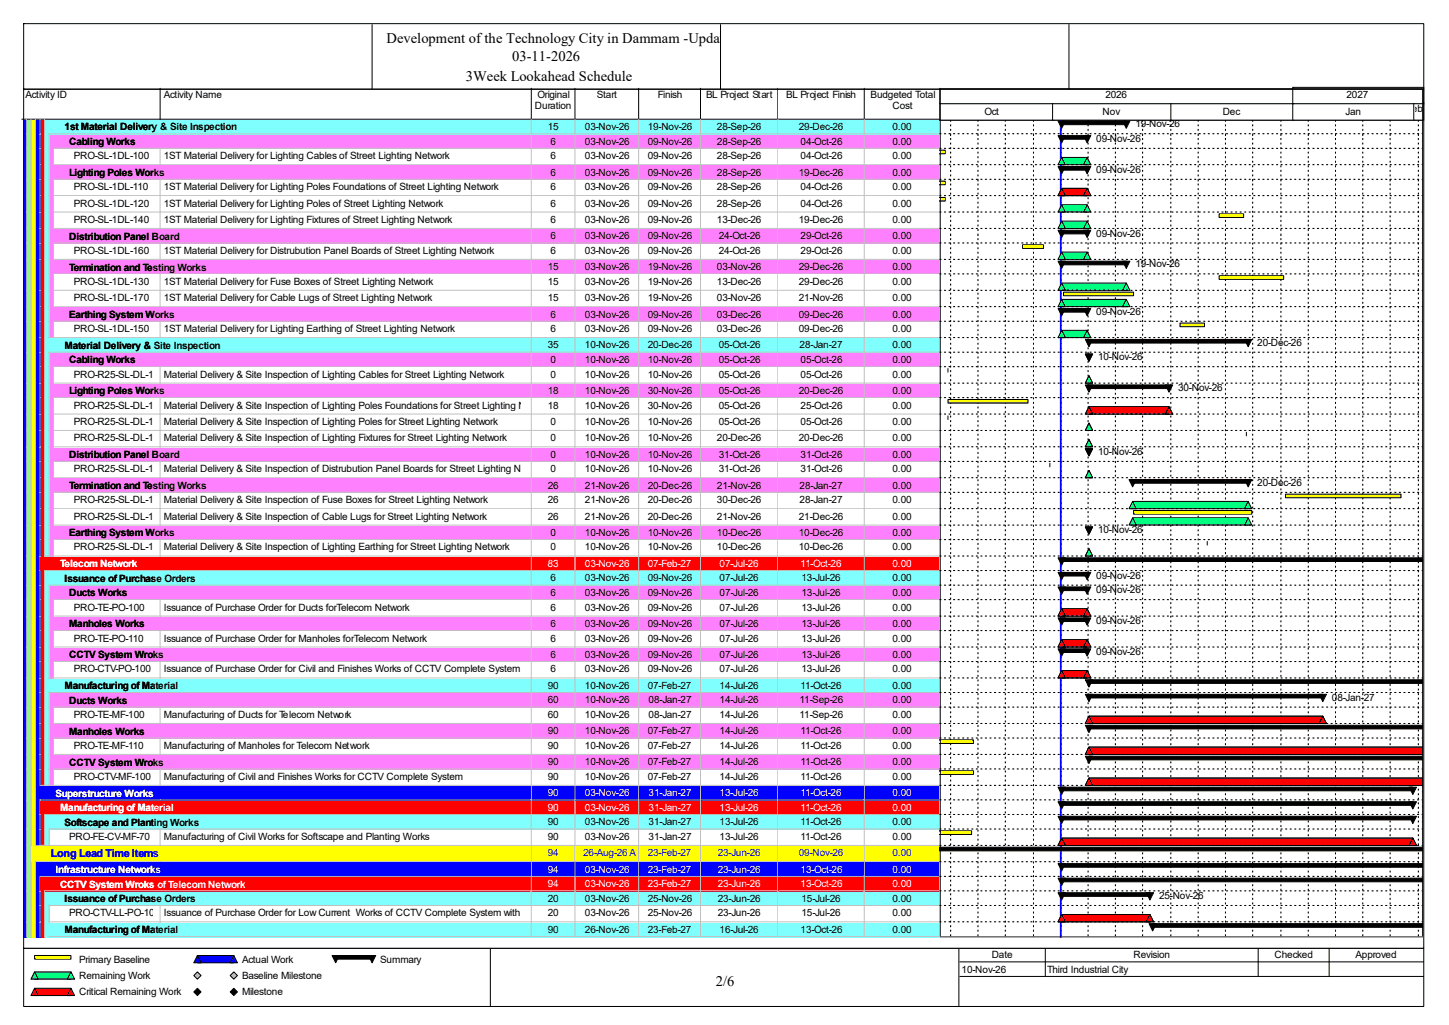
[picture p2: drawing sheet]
<svg xmlns="http://www.w3.org/2000/svg" width="420mm" height="297mm" viewBox="0 0 420 297" stroke-linecap="round" stroke-linejoin="round" font-family="sans-serif">
<defs><g id="words">
<g font-size="4.2">
<text x="112.1" y="12.4">Development of the Technology City in Dammam -Update</text>
<text x="148.5" y="17.7">03-11-2026</text>
<text x="135" y="23.5">3Week Lookahead Schedule</text>
<text x="207.5" y="285.6">2/6</text>
</g>
<text font-size="3.2" fill="#00f" x="14.8" y="248.5">Long Lead Time Items</text>
<g font-size="2.9">
<text x="7.4" y="28.4">Activity ID</text>
<text x="47.5" y="28.4">Activity Name</text>
<text x="155.8" y="28.4">Original</text>
<text x="173" y="28.4">Start</text>
<text x="190.7" y="28.4">Finish</text>
<text x="204.6" y="28.4">BL Project Start</text>
<text x="227.8" y="28.4">BL Project Finish</text>
<text x="252.3" y="28.4">Budgeted Total</text>
<text x="320.4" y="28.4">2026</text>
<text x="390.3" y="28.4">2027</text>
<text x="155.1" y="31.6">Duration</text>
<text x="258.7" y="31.6">Cost</text>
<text x="285.3" y="33.2">Oct</text>
<text x="319.6" y="33.2">Nov</text>
<text x="354.4" y="33.2">Dec</text>
<text x="390" y="33.2">Jan</text>
<text x="407.7" y="32.4">Feb</text>
<text x="18.7" y="37.8">1st Material Delivery &amp; Site Inspection</text>
<text x="20" y="42">Cabling Works</text>
<text x="158.7" y="37.7">15</text>
<text x="159.6" y="41.9">6</text>
<text x="169.5" y="37.7">03-Nov-26</text>
<text x="169.5" y="41.9">03-Nov-26</text>
<text x="187.7" y="37.7">19-Nov-26</text>
<text x="187.7" y="41.9">09-Nov-26</text>
<text x="207.8" y="37.7">28-Sep-26</text>
<text x="207.8" y="41.9">28-Sep-26</text>
<text x="231.5" y="37.7">29-Dec-26</text>
<text x="232" y="41.9">04-Oct-26</text>
<text x="258.7" y="37.7">0.00</text>
<text x="258.7" y="41.9">0.00</text>
<text x="317.8" y="41.1">09-Nov-26</text>
<text x="329.1" y="36.9">19-Nov-26</text>
<text x="21.4" y="46.1">PRO-SL-1DL-100</text>
<text x="47.5" y="46.1">1ST Material Delivery for Lighting Cables of Street Lighting Network</text>
<text x="159.6" y="46.1">6</text>
<text x="169.5" y="46.1">03-Nov-26</text>
<text x="187.7" y="46.1">09-Nov-26</text>
<text x="207.8" y="46.1">28-Sep-26</text>
<text x="232" y="46.1">04-Oct-26</text>
<text x="258.7" y="46.1">0.00</text>
<text x="20" y="51">Lighting Poles Works</text>
<text x="159.6" y="50.9">6</text>
<text x="169.5" y="50.9">03-Nov-26</text>
<text x="187.7" y="50.9">09-Nov-26</text>
<text x="207.8" y="50.9">28-Sep-26</text>
<text x="231.5" y="50.9">19-Dec-26</text>
<text x="258.7" y="50.9">0.00</text>
<text x="317.8" y="50.1">09-Nov-26</text>
<text x="21.4" y="55.1">PRO-SL-1DL-110</text>
<text x="21.4" y="59.9">PRO-SL-1DL-120</text>
<text x="47.5" y="55.1">1ST Material Delivery for Lighting Poles Foundations of Street Lighting Network</text>
<text x="47.5" y="59.9">1ST Material Delivery for Lighting Poles of Street Lighting Network</text>
<text x="159.6" y="55.1">6</text>
<text x="159.6" y="59.9">6</text>
<text x="169.5" y="55.1">03-Nov-26</text>
<text x="169.5" y="59.9">03-Nov-26</text>
<text x="187.7" y="55.1">09-Nov-26</text>
<text x="187.7" y="59.9">09-Nov-26</text>
<text x="207.8" y="55.1">28-Sep-26</text>
<text x="207.8" y="59.9">28-Sep-26</text>
<text x="232" y="55.1">04-Oct-26</text>
<text x="232" y="59.9">04-Oct-26</text>
<text x="258.7" y="55.1">0.00</text>
<text x="258.7" y="59.9">0.00</text>
<text x="21.4" y="64.6">PRO-SL-1DL-140</text>
<text x="47.5" y="64.6">1ST Material Delivery for Lighting Fixtures of Street Lighting Network</text>
<text x="159.6" y="64.6">6</text>
<text x="169.5" y="64.6">03-Nov-26</text>
<text x="187.7" y="64.6">09-Nov-26</text>
<text x="207.8" y="64.6">13-Dec-26</text>
<text x="231.5" y="64.6">19-Dec-26</text>
<text x="258.7" y="64.6">0.00</text>
<text x="20" y="69.4">Distribution Panel Board</text>
<text x="159.6" y="69.3">6</text>
<text x="169.5" y="69.3">03-Nov-26</text>
<text x="187.7" y="69.3">09-Nov-26</text>
<text x="208.3" y="69.3">24-Oct-26</text>
<text x="232" y="69.3">29-Oct-26</text>
<text x="258.7" y="69.3">0.00</text>
<text x="317.8" y="68.5">09-Nov-26</text>
<text x="21.4" y="73.6">PRO-SL-1DL-160</text>
<text x="47.5" y="73.6">1ST Material Delivery for Distrubution Panel Boards of Street Lighting Network</text>
<text x="159.6" y="73.6">6</text>
<text x="169.5" y="73.6">03-Nov-26</text>
<text x="187.7" y="73.6">09-Nov-26</text>
<text x="208.3" y="73.6">24-Oct-26</text>
<text x="232" y="73.6">29-Oct-26</text>
<text x="258.7" y="73.6">0.00</text>
<text x="329.1" y="77.5">19-Nov-26</text>
<text x="20" y="78.4">Termination and Testing Works</text>
<text x="21.4" y="82.5">PRO-SL-1DL-130</text>
<text x="47.5" y="82.5">1ST Material Delivery for Fuse Boxes of Street Lighting Network</text>
<text x="158.7" y="78.3">15</text>
<text x="158.7" y="82.5">15</text>
<text x="169.5" y="78.3">03-Nov-26</text>
<text x="169.5" y="82.5">03-Nov-26</text>
<text x="187.7" y="78.3">19-Nov-26</text>
<text x="187.7" y="82.5">19-Nov-26</text>
<text x="207.8" y="78.3">03-Nov-26</text>
<text x="207.8" y="82.5">13-Dec-26</text>
<text x="231.5" y="78.3">29-Dec-26</text>
<text x="231.5" y="82.5">29-Dec-26</text>
<text x="258.7" y="78.3">0.00</text>
<text x="258.7" y="82.5">0.00</text>
<text x="21.4" y="87.3">PRO-SL-1DL-170</text>
<text x="47.5" y="87.3">1ST Material Delivery for Cable Lugs of Street Lighting Network</text>
<text x="158.7" y="87.3">15</text>
<text x="169.5" y="87.3">03-Nov-26</text>
<text x="187.7" y="87.3">19-Nov-26</text>
<text x="207.8" y="87.3">03-Nov-26</text>
<text x="231.5" y="87.3">21-Nov-26</text>
<text x="258.7" y="87.3">0.00</text>
<text x="20" y="92.1">Earthing System Works</text>
<text x="159.6" y="92">6</text>
<text x="169.5" y="92">03-Nov-26</text>
<text x="187.7" y="92">09-Nov-26</text>
<text x="207.8" y="92">03-Dec-26</text>
<text x="231.5" y="92">09-Dec-26</text>
<text x="258.7" y="92">0.00</text>
<text x="317.8" y="91.2">09-Nov-26</text>
<text x="18.7" y="101">Material Delivery &amp; Site Inspection</text>
<text x="21.4" y="96.2">PRO-SL-1DL-150</text>
<text x="47.5" y="96.2">1ST Material Delivery for Lighting Earthing of Street Lighting Network</text>
<text x="158.7" y="101">35</text>
<text x="159.6" y="96.2">6</text>
<text x="169.5" y="96.2">03-Nov-26</text>
<text x="169.5" y="101">10-Nov-26</text>
<text x="187.7" y="96.2">09-Nov-26</text>
<text x="187.7" y="101">20-Dec-26</text>
<text x="207.8" y="96.2">03-Dec-26</text>
<text x="208.3" y="101">05-Oct-26</text>
<text x="231.5" y="96.2">09-Dec-26</text>
<text x="231.8" y="101">28-Jan-27</text>
<text x="258.7" y="96.2">0.00</text>
<text x="258.7" y="101">0.00</text>
<text x="364.4" y="100.2">20-Dec-26</text>
<text x="20" y="105.3">Cabling Works</text>
<text x="159.6" y="105.2">0</text>
<text x="169.5" y="105.2">10-Nov-26</text>
<text x="187.7" y="105.2">10-Nov-26</text>
<text x="208.3" y="105.2">05-Oct-26</text>
<text x="232" y="105.2">05-Oct-26</text>
<text x="258.7" y="105.2">0.00</text>
<text x="318.3" y="104.4">10-Nov-26</text>
<text x="21.4" y="109.4">PRO-R25-SL-DL-100Material Delivery &amp; Site Inspection of Lighting Cables for Street Lighting Network</text>
<text x="159.6" y="109.4">0</text>
<text x="169.5" y="109.4">10-Nov-26</text>
<text x="187.7" y="109.4">10-Nov-26</text>
<text x="208.3" y="109.4">05-Oct-26</text>
<text x="232" y="109.4">05-Oct-26</text>
<text x="258.7" y="109.4">0.00</text>
<text x="341.5" y="113.4">30-Nov-26</text>
<text x="20" y="114.3">Lighting Poles Works</text>
<text x="21.4" y="118.4">PRO-R25-SL-DL-110</text>
<text x="47.5" y="118.4">Material Delivery &amp; Site Inspection of Lighting Poles Foundations for Street Lighting Network</text>
<text x="158.7" y="114.2">18</text>
<text x="158.7" y="118.4">18</text>
<text x="169.5" y="114.2">10-Nov-26</text>
<text x="169.5" y="118.4">10-Nov-26</text>
<text x="187.7" y="114.2">30-Nov-26</text>
<text x="187.7" y="118.4">30-Nov-26</text>
<text x="208.3" y="114.2">05-Oct-26</text>
<text x="208.3" y="118.4">05-Oct-26</text>
<text x="231.5" y="114.2">20-Dec-26</text>
<text x="232" y="118.4">25-Oct-26</text>
<text x="258.7" y="114.2">0.00</text>
<text x="258.7" y="118.4">0.00</text>
<text x="21.4" y="123.1">PRO-R25-SL-DL-120Material Delivery &amp; Site Inspection of Lighting Poles for Street Lighting Network</text>
<text x="159.6" y="123.1">0</text>
<text x="169.5" y="123.1">10-Nov-26</text>
<text x="187.7" y="123.1">10-Nov-26</text>
<text x="208.3" y="123.1">05-Oct-26</text>
<text x="232" y="123.1">05-Oct-26</text>
<text x="258.7" y="123.1">0.00</text>
<text x="21.4" y="127.9">PRO-R25-SL-DL-140Material Delivery &amp; Site Inspection of Lighting Fixtures for Street Lighting Network</text>
<text x="159.6" y="127.9">0</text>
<text x="169.5" y="127.9">10-Nov-26</text>
<text x="187.7" y="127.9">10-Nov-26</text>
<text x="207.8" y="127.9">20-Dec-26</text>
<text x="231.5" y="127.9">20-Dec-26</text>
<text x="258.7" y="127.9">0.00</text>
<text x="318.3" y="131.8">10-Nov-26</text>
<text x="20" y="132.7">Distribution Panel Board</text>
<text x="21.4" y="136.9">PRO-R25-SL-DL-160Material Delivery &amp; Site Inspection of Distrubution Panel Boards for Street Lighting Network0</text>
<text x="159.6" y="132.6">0</text>
<text x="169.5" y="132.6">10-Nov-26</text>
<text x="169.5" y="136.9">10-Nov-26</text>
<text x="187.7" y="132.6">10-Nov-26</text>
<text x="187.7" y="136.9">10-Nov-26</text>
<text x="208.3" y="132.6">31-Oct-26</text>
<text x="208.3" y="136.9">31-Oct-26</text>
<text x="232" y="132.6">31-Oct-26</text>
<text x="232" y="136.9">31-Oct-26</text>
<text x="258.7" y="132.6">0.00</text>
<text x="258.7" y="136.9">0.00</text>
<text x="20" y="141.7">Termination and Testing Works</text>
<text x="158.7" y="141.6">26</text>
<text x="169.5" y="141.6">21-Nov-26</text>
<text x="187.7" y="141.6">20-Dec-26</text>
<text x="207.8" y="141.6">21-Nov-26</text>
<text x="231.8" y="141.6">28-Jan-27</text>
<text x="258.7" y="141.6">0.00</text>
<text x="364.4" y="140.8">20-Dec-26</text>
<text x="21.4" y="145.8">PRO-R25-SL-DL-130Material Delivery &amp; Site Inspection of Fuse Boxes for Street Lighting Network</text>
<text x="158.7" y="145.8">26</text>
<text x="169.5" y="145.8">21-Nov-26</text>
<text x="187.7" y="145.8">20-Dec-26</text>
<text x="207.8" y="145.8">30-Dec-26</text>
<text x="231.8" y="145.8">28-Jan-27</text>
<text x="258.7" y="145.8">0.00</text>
<text x="20" y="155.4">Earthing System Works</text>
<text x="21.4" y="150.5">PRO-R25-SL-DL-170Material Delivery &amp; Site Inspection of Cable Lugs for Street Lighting Network</text>
<text x="158.7" y="150.5">26</text>
<text x="159.6" y="155.3">0</text>
<text x="169.5" y="150.5">21-Nov-26</text>
<text x="169.5" y="155.3">10-Nov-26</text>
<text x="187.7" y="150.5">20-Dec-26</text>
<text x="187.7" y="155.3">10-Nov-26</text>
<text x="207.8" y="150.5">21-Nov-26</text>
<text x="207.8" y="155.3">10-Dec-26</text>
<text x="231.5" y="150.5">21-Dec-26</text>
<text x="231.5" y="155.3">10-Dec-26</text>
<text x="258.7" y="150.5">0.00</text>
<text x="258.7" y="155.3">0.00</text>
<text x="318.3" y="154.5">10-Nov-26</text>
<text x="21.4" y="159.5">PRO-R25-SL-DL-150Material Delivery &amp; Site Inspection of Lighting Earthing for Street Lighting Network</text>
<text x="159.6" y="159.5">0</text>
<text x="169.5" y="159.5">10-Nov-26</text>
<text x="187.7" y="159.5">10-Nov-26</text>
<text x="207.8" y="159.5">10-Dec-26</text>
<text x="231.5" y="159.5">10-Dec-26</text>
<text x="258.7" y="159.5">0.00</text>
<text x="317.8" y="167.7">09-Nov-26</text>
<text x="18.7" y="168.6">Issuance of Purchase Orders</text>
<text x="20" y="172.8">Ducts Works</text>
<text x="159.6" y="168.5">6</text>
<text x="159.6" y="172.7">6</text>
<text x="169.5" y="168.5">03-Nov-26</text>
<text x="169.5" y="172.7">03-Nov-26</text>
<text x="187.7" y="168.5">09-Nov-26</text>
<text x="187.7" y="172.7">09-Nov-26</text>
<text x="208.6" y="168.5">07-Jul-26</text>
<text x="208.6" y="172.7">07-Jul-26</text>
<text x="232.3" y="168.5">13-Jul-26</text>
<text x="232.3" y="172.7">13-Jul-26</text>
<text x="258.7" y="168.5">0.00</text>
<text x="258.7" y="172.7">0.00</text>
<text x="317.8" y="171.9">09-Nov-26</text>
<text x="21.4" y="176.9">PRO-TE-PO-100</text>
<text x="47.5" y="176.9">Issuance of Purchase Order for Ducts forTelecom Network</text>
<text x="159.6" y="176.9">6</text>
<text x="169.5" y="176.9">03-Nov-26</text>
<text x="187.7" y="176.9">09-Nov-26</text>
<text x="208.6" y="176.9">07-Jul-26</text>
<text x="232.3" y="176.9">13-Jul-26</text>
<text x="258.7" y="176.9">0.00</text>
<text x="20" y="181.7">Manholes Works</text>
<text x="21.4" y="185.9">PRO-TE-PO-110</text>
<text x="47.5" y="185.9">Issuance of Purchase Order for Manholes forTelecom Network</text>
<text x="159.6" y="181.7">6</text>
<text x="159.6" y="185.9">6</text>
<text x="169.5" y="181.7">03-Nov-26</text>
<text x="169.5" y="185.9">03-Nov-26</text>
<text x="187.7" y="181.7">09-Nov-26</text>
<text x="187.7" y="185.9">09-Nov-26</text>
<text x="208.6" y="181.7">07-Jul-26</text>
<text x="208.6" y="185.9">07-Jul-26</text>
<text x="232.3" y="181.7">13-Jul-26</text>
<text x="232.3" y="185.9">13-Jul-26</text>
<text x="258.7" y="181.7">0.00</text>
<text x="258.7" y="185.9">0.00</text>
<text x="317.8" y="180.9">09-Nov-26</text>
<text x="20" y="190.7">CCTV System Wroks</text>
<text x="159.6" y="190.6">6</text>
<text x="169.5" y="190.6">03-Nov-26</text>
<text x="187.7" y="190.6">09-Nov-26</text>
<text x="208.6" y="190.6">07-Jul-26</text>
<text x="232.3" y="190.6">13-Jul-26</text>
<text x="258.7" y="190.6">0.00</text>
<text x="317.8" y="189.9">09-Nov-26</text>
<text x="21.4" y="194.9">PRO-CTV-PO-100</text>
<text x="47.5" y="194.9">Issuance of Purchase Order for Civil and Finishes Works of CCTV Complete System</text>
<text x="159.6" y="194.9">6</text>
<text x="169.5" y="194.9">03-Nov-26</text>
<text x="187.7" y="194.9">09-Nov-26</text>
<text x="208.6" y="194.9">07-Jul-26</text>
<text x="232.3" y="194.9">13-Jul-26</text>
<text x="258.7" y="194.9">0.00</text>
<text x="18.7" y="199.7">Manufacturing of Material</text>
<text x="20" y="203.9">Ducts Works</text>
<text x="158.7" y="199.6">90</text>
<text x="158.7" y="203.8">60</text>
<text x="169.5" y="199.6">10-Nov-26</text>
<text x="169.5" y="203.8">10-Nov-26</text>
<text x="187.7" y="199.6">07-Feb-27</text>
<text x="188" y="203.8">08-Jan-27</text>
<text x="208.6" y="199.6">14-Jul-26</text>
<text x="208.6" y="203.8">14-Jul-26</text>
<text x="231.8" y="203.8">11-Sep-26</text>
<text x="232" y="199.6">11-Oct-26</text>
<text x="258.7" y="199.6">0.00</text>
<text x="258.7" y="203.8">0.00</text>
<text x="386" y="203">08-Jan-27</text>
<text x="21.4" y="208">PRO-TE-MF-100</text>
<text x="47.5" y="208">Manufacturing of Ducts for Telecom Network</text>
<text x="158.7" y="208">60</text>
<text x="169.5" y="208">10-Nov-26</text>
<text x="188" y="208">08-Jan-27</text>
<text x="208.6" y="208">14-Jul-26</text>
<text x="231.8" y="208">11-Sep-26</text>
<text x="258.7" y="208">0.00</text>
<text x="20" y="212.9">Manholes Works</text>
<text x="158.7" y="212.8">90</text>
<text x="169.5" y="212.8">10-Nov-26</text>
<text x="187.7" y="212.8">07-Feb-27</text>
<text x="208.6" y="212.8">14-Jul-26</text>
<text x="232" y="212.8">11-Oct-26</text>
<text x="258.7" y="212.8">0.00</text>
<text x="20" y="221.8">CCTV System Wroks</text>
<text x="21.4" y="217">PRO-TE-MF-110</text>
<text x="47.5" y="217">Manufacturing of Manholes for Telecom Network</text>
<text x="158.7" y="217">90</text>
<text x="158.7" y="221.7">90</text>
<text x="169.5" y="217">10-Nov-26</text>
<text x="169.5" y="221.7">10-Nov-26</text>
<text x="187.7" y="217">07-Feb-27</text>
<text x="187.7" y="221.7">07-Feb-27</text>
<text x="208.6" y="217">14-Jul-26</text>
<text x="208.6" y="221.7">14-Jul-26</text>
<text x="232" y="217">11-Oct-26</text>
<text x="232" y="221.7">11-Oct-26</text>
<text x="258.7" y="217">0.00</text>
<text x="258.7" y="221.7">0.00</text>
<text x="21.4" y="226">PRO-CTV-MF-100</text>
<text x="47.5" y="226">Manufacturing of Civil and Finishes Works for CCTV Complete System</text>
<text x="158.7" y="226">90</text>
<text x="169.5" y="226">10-Nov-26</text>
<text x="187.7" y="226">07-Feb-27</text>
<text x="208.6" y="226">14-Jul-26</text>
<text x="232" y="226">11-Oct-26</text>
<text x="258.7" y="226">0.00</text>
<text x="412.2" y="229.9">31-Jan-</text>
<text x="18.7" y="239.2">Softscape and Planting Works</text>
<text x="158.7" y="239.1">90</text>
<text x="169.5" y="239.1">03-Nov-26</text>
<text x="188" y="239.1">31-Jan-27</text>
<text x="208.6" y="239.1">13-Jul-26</text>
<text x="232" y="239.1">11-Oct-26</text>
<text x="258.7" y="239.1">0.00</text>
<text x="412.2" y="234.1">31-Jan-</text>
<text x="412.2" y="238.4">31-Jan-</text>
<text x="20" y="243.4">PRO-FE-CV-MF-70</text>
<text x="47.5" y="243.4">Manufacturing of Civil Works for Softscape and Planting Works</text>
<text x="158.7" y="243.4">90</text>
<text x="169.5" y="243.4">03-Nov-26</text>
<text x="188" y="243.4">31-Jan-27</text>
<text x="208.6" y="243.4">13-Jul-26</text>
<text x="232" y="243.4">11-Oct-26</text>
<text x="258.7" y="243.4">0.00</text>
<text x="18.7" y="261.4">Issuance of Purchase Orders</text>
<text x="158.7" y="261.3">20</text>
<text x="169.5" y="261.3">03-Nov-26</text>
<text x="187.7" y="261.3">25-Nov-26</text>
<text x="208.1" y="261.3">23-Jun-26</text>
<text x="232.3" y="261.3">15-Jul-26</text>
<text x="258.7" y="261.3">0.00</text>
<text x="336" y="260.5">25-Nov-26</text>
<text x="20" y="265.5">PRO-CTV-LL-PO-10</text>
<text x="47.5" y="265.5">Issuance of Purchase Order for Low Current Works of CCTV Complete System with All Accessories03-Nov-26</text>
<text x="158.7" y="265.5">20</text>
<text x="187.7" y="265.5">25-Nov-26</text>
<text x="208.1" y="265.5">23-Jun-26</text>
<text x="232.3" y="265.5">15-Jul-26</text>
<text x="258.7" y="265.5">0.00</text>
<text x="18.7" y="270.3">Manufacturing of Material</text>
<text x="158.7" y="270.3">90</text>
<text x="169.5" y="270.3">26-Nov-26</text>
<text x="187.7" y="270.3">23-Feb-27</text>
<text x="208.6" y="270.3">16-Jul-26</text>
<text x="232" y="270.3">13-Oct-26</text>
<text x="258.7" y="270.3">0.00</text>
<text x="22.9" y="279">Primary Baseline</text>
<text x="70.1" y="279">Actual Work</text>
<text x="110.2" y="279">Summary</text>
<text x="278.7" y="281.9">10-Nov-26</text>
<text x="287.4" y="277.7">Date</text>
<text x="303.5" y="281.9">Third Industrial City</text>
<text x="328.5" y="277.7">Revision</text>
<text x="369.4" y="277.7">Checked</text>
<text x="392.9" y="277.7">Approved</text>
<text x="22.9" y="283.7">Remaining Work</text>
<text x="70.1" y="283.7">Baseline Milestone</text>
<text x="22.9" y="288.5">Critical Remaining Work</text>
<text x="70.1" y="288.5">Milestone</text>
</g>
<g font-size="2.9" fill="#fff">
<text x="17.4" y="164.3">Telecom Network</text>
<text x="158.7" y="164.3">83</text>
<text x="169.5" y="164.3">03-Nov-26</text>
<text x="187.7" y="164.3">07-Feb-27</text>
<text x="208.6" y="164.3">07-Jul-26</text>
<text x="232" y="164.3">11-Oct-26</text>
<text x="258.7" y="164.3">0.00</text>
<text x="16.1" y="230.8">Superstructure Works</text>
<text x="158.7" y="230.7">90</text>
<text x="169.5" y="230.7">03-Nov-26</text>
<text x="188" y="230.7">31-Jan-27</text>
<text x="208.6" y="230.7">13-Jul-26</text>
<text x="232" y="230.7">11-Oct-26</text>
<text x="258.7" y="230.7">0.00</text>
<text x="17.4" y="235">Manufacturing of Material</text>
<text x="158.7" y="234.9">90</text>
<text x="169.5" y="234.9">03-Nov-26</text>
<text x="188" y="234.9">31-Jan-27</text>
<text x="208.6" y="234.9">13-Jul-26</text>
<text x="232" y="234.9">11-Oct-26</text>
<text x="258.7" y="234.9">0.00</text>
<text x="16.1" y="252.9">Infrastructure Networks</text>
<text x="17.4" y="257.2">CCTV System Wroks of Telecom Network</text>
<text x="158.7" y="252.9">94</text>
<text x="158.7" y="257.1">94</text>
<text x="169.5" y="252.9">03-Nov-26</text>
<text x="169.5" y="257.1">03-Nov-26</text>
<text x="187.7" y="252.9">23-Feb-27</text>
<text x="187.7" y="257.1">23-Feb-27</text>
<text x="208.1" y="252.9">23-Jun-26</text>
<text x="208.1" y="257.1">23-Jun-26</text>
<text x="232" y="252.9">13-Oct-26</text>
<text x="232" y="257.1">13-Oct-26</text>
<text x="258.7" y="252.9">0.00</text>
<text x="258.7" y="257.1">0.00</text>
</g>
<g font-size="2.9" fill="#00f">
<text x="158.7" y="248.1">94</text>
<text x="169" y="248.1">26-Aug-26 A</text>
<text x="187.7" y="248.1">23-Feb-27</text>
<text x="208.1" y="248.1">23-Jun-26</text>
<text x="231.5" y="248.1">09-Nov-26</text>
<text x="258.7" y="248.1">0.00</text>
</g>
</g></defs>
<path d="M46.4 25.6v8.9h-40.1" fill="none" stroke="#000" stroke-width=".29"/>
<path d="M46.7 25.6h107.6v9.2h-107.6z" fill="#fff"/>
<path d="M154 25.6v8.9h-107.6" fill="none" stroke="#000" stroke-width=".29"/>
<path d="M154.3 25.6h12.6v9.2h-12.6z" fill="#fff"/>
<path d="M166.7 25.6v8.9h-12.7" fill="none" stroke="#000" stroke-width=".29"/>
<path d="M166.9 25.6h18.5v9.2h-18.5z" fill="#fff"/>
<path d="M185.1 25.6v8.9h-18.4" fill="none" stroke="#000" stroke-width=".29"/>
<path d="M185.4 25.6h17.9v9.2h-17.9z" fill="#fff"/>
<path d="M203 25.6v8.9h-17.9" fill="none" stroke="#000" stroke-width=".29"/>
<path d="M203.3 25.6h22.4v9.2h-22.4z" fill="#fff"/>
<path d="M225.5 25.6v8.9h-22.5" fill="none" stroke="#000" stroke-width=".29"/>
<path d="M225.7 25.6h25.1v9.2h-25.1z" fill="#fff"/>
<path d="M250.5 25.6v8.9h-25" fill="none" stroke="#000" stroke-width=".29"/>
<path d="M250.8 25.6h21.9v9.2h-21.9z" fill="#fff"/>
<path d="M272.4 25.6v8.9h-21.9" fill="none" stroke="#000" stroke-width=".29"/>
<path d="M6.6 34.8h1.3v4.2h-1.3z" fill="#00f"/>
<path d="M7.6 34.5v4.5" fill="none" stroke="#c0c0c0" stroke-width=".29"/>
<path d="M7.9 34.8h1.3v4.2h-1.3z" fill="#80ff80"/>
<path d="M9 34.5v4.5" fill="none" stroke="#c0c0c0" stroke-width=".29"/>
<path d="M9.2 34.8h1.3v4.2h-1.3z" fill="#ff0"/>
<path d="M10.3 34.5v4.5" fill="none" stroke="#c0c0c0" stroke-width=".29"/>
<path d="M10.5 34.8h1.4v4.2h-1.4z" fill="#00f"/>
<path d="M11.6 34.5v4.5" fill="none" stroke="#c0c0c0" stroke-width=".29"/>
<path d="M11.9 34.8h1.3v4.2h-1.3z" fill="#f00"/>
<path d="M12.9 34.5v4.5" fill="none" stroke="#c0c0c0" stroke-width=".29"/>
<path d="M13.2 34.8h33.5v4.2h-33.5z" fill="#80ffff"/>
<path d="M14.2 38.8h32.5" fill="none" stroke="#c0c0c0" stroke-width=".29"/>
<path d="M46.7 34.8h107.6v4.2h-107.6z" fill="#80ffff"/>
<path d="M154 34.5v4.3h-107.3" fill="none" stroke="#c0c0c0" stroke-width=".29"/>
<path d="M154.3 34.8h12.6v4.2h-12.6z" fill="#80ffff"/>
<path d="M166.7 34.5v4.3h-12.4" fill="none" stroke="#c0c0c0" stroke-width=".29"/>
<path d="M166.9 34.8h18.5v4.2h-18.5z" fill="#80ffff"/>
<path d="M185.1 34.5v4.3h-18.2" fill="none" stroke="#c0c0c0" stroke-width=".29"/>
<path d="M185.4 34.8h17.9v4.2h-17.9z" fill="#80ffff"/>
<path d="M203 34.5v4.3h-17.6" fill="none" stroke="#c0c0c0" stroke-width=".29"/>
<path d="M203.3 34.8h22.4v4.2h-22.4z" fill="#80ffff"/>
<path d="M225.5 34.5v4.3h-22.2" fill="none" stroke="#c0c0c0" stroke-width=".29"/>
<path d="M225.7 34.8h25.1v4.2h-25.1z" fill="#80ffff"/>
<path d="M250.5 34.5v4.3h-24.8" fill="none" stroke="#c0c0c0" stroke-width=".29"/>
<path d="M250.8 34.8h21.9v4.2h-21.9z" fill="#80ffff"/>
<path d="M272.4 34.5v4.3h-21.6" fill="none" stroke="#c0c0c0" stroke-width=".29"/>
<path d="M6.6 39h1.3v4.3h-1.3z" fill="#00f"/>
<path d="M7.6 38.8v4.4" fill="none" stroke="#c0c0c0" stroke-width=".29"/>
<path d="M7.9 39h1.3v4.3h-1.3z" fill="#80ff80"/>
<path d="M9 38.8v4.4" fill="none" stroke="#c0c0c0" stroke-width=".29"/>
<path d="M9.2 39h1.3v4.3h-1.3z" fill="#ff0"/>
<path d="M10.3 38.8v4.4" fill="none" stroke="#c0c0c0" stroke-width=".29"/>
<path d="M10.5 39h1.4v4.3h-1.4z" fill="#00f"/>
<path d="M11.6 38.8v4.4" fill="none" stroke="#c0c0c0" stroke-width=".29"/>
<path d="M11.9 39h1.3v4.3h-1.3z" fill="#f00"/>
<path d="M12.9 38.8v4.4" fill="none" stroke="#c0c0c0" stroke-width=".29"/>
<path d="M13.2 39h1.3v4.3h-1.3z" fill="#80ffff"/>
<path d="M14.2 38.8v4.4" fill="none" stroke="#c0c0c0" stroke-width=".29"/>
<path d="M14.5 39h32.2v4.3h-32.2z" fill="#ff80ff"/>
<path d="M15.6 43h31.1" fill="none" stroke="#c0c0c0" stroke-width=".29"/>
<path d="M46.7 39h107.6v4.3h-107.6z" fill="#ff80ff"/>
<path d="M154 38.8v4.2h-107.3" fill="none" stroke="#c0c0c0" stroke-width=".29"/>
<path d="M154.3 39h12.6v4.3h-12.6z" fill="#ff80ff"/>
<path d="M166.7 38.8v4.2h-12.4" fill="none" stroke="#c0c0c0" stroke-width=".29"/>
<path d="M166.9 39h18.5v4.3h-18.5z" fill="#ff80ff"/>
<path d="M185.1 38.8v4.2h-18.2" fill="none" stroke="#c0c0c0" stroke-width=".29"/>
<path d="M185.4 39h17.9v4.3h-17.9z" fill="#ff80ff"/>
<path d="M203 38.8v4.2h-17.6" fill="none" stroke="#c0c0c0" stroke-width=".29"/>
<path d="M203.3 39h22.4v4.3h-22.4z" fill="#ff80ff"/>
<path d="M225.5 38.8v4.2h-22.2" fill="none" stroke="#c0c0c0" stroke-width=".29"/>
<path d="M225.7 39h25.1v4.3h-25.1z" fill="#ff80ff"/>
<path d="M250.5 38.8v4.2h-24.8" fill="none" stroke="#c0c0c0" stroke-width=".29"/>
<path d="M250.8 39h21.9v4.3h-21.9z" fill="#ff80ff"/>
<path d="M272.4 38.8v4.2h-21.6" fill="none" stroke="#c0c0c0" stroke-width=".29"/>
<path d="M6.6 43.3h1.3v4.7h-1.3z" fill="#00f"/>
<path d="M7.6 43v5" fill="none" stroke="#c0c0c0" stroke-width=".29"/>
<path d="M7.9 43.3h1.3v4.7h-1.3z" fill="#80ff80"/>
<path d="M9 43v5" fill="none" stroke="#c0c0c0" stroke-width=".29"/>
<path d="M9.2 43.3h1.3v4.7h-1.3z" fill="#ff0"/>
<path d="M10.3 43v5" fill="none" stroke="#c0c0c0" stroke-width=".29"/>
<path d="M10.5 43.3h1.4v4.7h-1.4z" fill="#00f"/>
<path d="M11.6 43v5" fill="none" stroke="#c0c0c0" stroke-width=".29"/>
<path d="M11.9 43.3h1.3v4.7h-1.3z" fill="#f00"/>
<path d="M12.9 43v5" fill="none" stroke="#c0c0c0" stroke-width=".29"/>
<path d="M13.2 43.3h1.3v4.7h-1.3z" fill="#80ffff"/>
<path d="M14.2 43v5" fill="none" stroke="#c0c0c0" stroke-width=".29"/>
<path d="M14.5 43.3h1.3v4.7h-1.3z" fill="#ff80ff"/>
<path d="M15.6 43v5" fill="none" stroke="#c0c0c0" stroke-width=".29"/>
<path d="M15.8 43.3h30.9v4.7h-30.9z" fill="#fff"/>
<path d="M15.6 47.7h31.1M46.4 43v5" fill="none" stroke="#c0c0c0" stroke-width=".29"/>
<path d="M46.7 43.3h107.6v4.7h-107.6z" fill="#fff"/>
<path d="M154 43v4.7h-107.3" fill="none" stroke="#c0c0c0" stroke-width=".29"/>
<path d="M154.3 43.3h12.6v4.7h-12.6z" fill="#fff"/>
<path d="M166.7 43v4.7h-12.4" fill="none" stroke="#c0c0c0" stroke-width=".29"/>
<path d="M166.9 43.3h18.5v4.7h-18.5z" fill="#fff"/>
<path d="M185.1 43v4.7h-18.2" fill="none" stroke="#c0c0c0" stroke-width=".29"/>
<path d="M185.4 43.3h17.9v4.7h-17.9z" fill="#fff"/>
<path d="M203 43v4.7h-17.6" fill="none" stroke="#c0c0c0" stroke-width=".29"/>
<path d="M203.3 43.3h22.4v4.7h-22.4z" fill="#fff"/>
<path d="M225.5 43v4.7h-22.2" fill="none" stroke="#c0c0c0" stroke-width=".29"/>
<path d="M225.7 43.3h25.1v4.7h-25.1z" fill="#fff"/>
<path d="M250.5 43v4.7h-24.8" fill="none" stroke="#c0c0c0" stroke-width=".29"/>
<path d="M250.8 43.3h21.9v4.7h-21.9z" fill="#fff"/>
<path d="M272.4 43v4.7h-21.6" fill="none" stroke="#c0c0c0" stroke-width=".29"/>
<path d="M6.6 48h1.3v4.2h-1.3z" fill="#00f"/>
<path d="M7.6 47.7v4.5" fill="none" stroke="#c0c0c0" stroke-width=".29"/>
<path d="M7.9 48h1.3v4.2h-1.3z" fill="#80ff80"/>
<path d="M9 47.7v4.5" fill="none" stroke="#c0c0c0" stroke-width=".29"/>
<path d="M9.2 48h1.3v4.2h-1.3z" fill="#ff0"/>
<path d="M10.3 47.7v4.5" fill="none" stroke="#c0c0c0" stroke-width=".29"/>
<path d="M10.5 48h1.4v4.2h-1.4z" fill="#00f"/>
<path d="M11.6 47.7v4.5" fill="none" stroke="#c0c0c0" stroke-width=".29"/>
<path d="M11.9 48h1.3v4.2h-1.3z" fill="#f00"/>
<path d="M12.9 47.7v4.5" fill="none" stroke="#c0c0c0" stroke-width=".29"/>
<path d="M13.2 48h1.3v4.2h-1.3z" fill="#80ffff"/>
<path d="M14.2 47.7v4.5" fill="none" stroke="#c0c0c0" stroke-width=".29"/>
<path d="M14.5 48h32.2v4.2h-32.2z" fill="#ff80ff"/>
<path d="M15.6 51.9h31.1" fill="none" stroke="#c0c0c0" stroke-width=".29"/>
<path d="M46.7 48h107.6v4.2h-107.6z" fill="#ff80ff"/>
<path d="M154 47.7v4.2h-107.3" fill="none" stroke="#c0c0c0" stroke-width=".29"/>
<path d="M154.3 48h12.6v4.2h-12.6z" fill="#ff80ff"/>
<path d="M166.7 47.7v4.2h-12.4" fill="none" stroke="#c0c0c0" stroke-width=".29"/>
<path d="M166.9 48h18.5v4.2h-18.5z" fill="#ff80ff"/>
<path d="M185.1 47.7v4.2h-18.2" fill="none" stroke="#c0c0c0" stroke-width=".29"/>
<path d="M185.4 48h17.9v4.2h-17.9z" fill="#ff80ff"/>
<path d="M203 47.7v4.2h-17.6" fill="none" stroke="#c0c0c0" stroke-width=".29"/>
<path d="M203.3 48h22.4v4.2h-22.4z" fill="#ff80ff"/>
<path d="M225.5 47.7v4.2h-22.2" fill="none" stroke="#c0c0c0" stroke-width=".29"/>
<path d="M225.7 48h25.1v4.2h-25.1z" fill="#ff80ff"/>
<path d="M250.5 47.7v4.2h-24.8" fill="none" stroke="#c0c0c0" stroke-width=".29"/>
<path d="M250.8 48h21.9v4.2h-21.9z" fill="#ff80ff"/>
<path d="M272.4 47.7v4.2h-21.6" fill="none" stroke="#c0c0c0" stroke-width=".29"/>
<path d="M6.6 52.2h1.3v4.7h-1.3z" fill="#00f"/>
<path d="M7.6 51.9v5.1" fill="none" stroke="#c0c0c0" stroke-width=".29"/>
<path d="M7.9 52.2h1.3v4.7h-1.3z" fill="#80ff80"/>
<path d="M9 51.9v5.1" fill="none" stroke="#c0c0c0" stroke-width=".29"/>
<path d="M9.2 52.2h1.3v4.7h-1.3z" fill="#ff0"/>
<path d="M10.3 51.9v5.1" fill="none" stroke="#c0c0c0" stroke-width=".29"/>
<path d="M10.5 52.2h1.4v4.7h-1.4z" fill="#00f"/>
<path d="M11.6 51.9v5.1" fill="none" stroke="#c0c0c0" stroke-width=".29"/>
<path d="M11.9 52.2h1.3v4.7h-1.3z" fill="#f00"/>
<path d="M12.9 51.9v5.1" fill="none" stroke="#c0c0c0" stroke-width=".29"/>
<path d="M13.2 52.2h1.3v4.7h-1.3z" fill="#80ffff"/>
<path d="M14.2 51.9v5.1" fill="none" stroke="#c0c0c0" stroke-width=".29"/>
<path d="M14.5 52.2h1.3v4.7h-1.3z" fill="#ff80ff"/>
<path d="M15.6 51.9v5.1" fill="none" stroke="#c0c0c0" stroke-width=".29"/>
<path d="M15.8 52.2h30.9v4.7h-30.9z" fill="#fff"/>
<path d="M15.6 56.7h31.1M46.4 51.9v5.1" fill="none" stroke="#c0c0c0" stroke-width=".29"/>
<path d="M46.7 52.2h107.6v4.7h-107.6z" fill="#fff"/>
<path d="M154 51.9v4.8h-107.3" fill="none" stroke="#c0c0c0" stroke-width=".29"/>
<path d="M154.3 52.2h12.6v4.7h-12.6z" fill="#fff"/>
<path d="M166.7 51.9v4.8h-12.4" fill="none" stroke="#c0c0c0" stroke-width=".29"/>
<path d="M166.9 52.2h18.5v4.7h-18.5z" fill="#fff"/>
<path d="M185.1 51.9v4.8h-18.2" fill="none" stroke="#c0c0c0" stroke-width=".29"/>
<path d="M185.4 52.2h17.9v4.7h-17.9z" fill="#fff"/>
<path d="M203 51.9v4.8h-17.6" fill="none" stroke="#c0c0c0" stroke-width=".29"/>
<path d="M203.3 52.2h22.4v4.7h-22.4z" fill="#fff"/>
<path d="M225.5 51.9v4.8h-22.2" fill="none" stroke="#c0c0c0" stroke-width=".29"/>
<path d="M225.7 52.2h25.1v4.7h-25.1z" fill="#fff"/>
<path d="M250.5 51.9v4.8h-24.8" fill="none" stroke="#c0c0c0" stroke-width=".29"/>
<path d="M250.8 52.2h21.9v4.7h-21.9z" fill="#fff"/>
<path d="M272.4 51.9v4.8h-21.6" fill="none" stroke="#c0c0c0" stroke-width=".29"/>
<path d="M6.6 56.9h1.3v4.8h-1.3z" fill="#00f"/>
<path d="M7.6 56.7v5" fill="none" stroke="#c0c0c0" stroke-width=".29"/>
<path d="M7.9 56.9h1.3v4.8h-1.3z" fill="#80ff80"/>
<path d="M9 56.7v5" fill="none" stroke="#c0c0c0" stroke-width=".29"/>
<path d="M9.2 56.9h1.3v4.8h-1.3z" fill="#ff0"/>
<path d="M10.3 56.7v5" fill="none" stroke="#c0c0c0" stroke-width=".29"/>
<path d="M10.5 56.9h1.4v4.8h-1.4z" fill="#00f"/>
<path d="M11.6 56.7v5" fill="none" stroke="#c0c0c0" stroke-width=".29"/>
<path d="M11.9 56.9h1.3v4.8h-1.3z" fill="#f00"/>
<path d="M12.9 56.7v5" fill="none" stroke="#c0c0c0" stroke-width=".29"/>
<path d="M13.2 56.9h1.3v4.8h-1.3z" fill="#80ffff"/>
<path d="M14.2 56.7v5" fill="none" stroke="#c0c0c0" stroke-width=".29"/>
<path d="M14.5 56.9h1.3v4.8h-1.3z" fill="#ff80ff"/>
<path d="M15.6 56.7v5" fill="none" stroke="#c0c0c0" stroke-width=".29"/>
<path d="M15.8 56.9h30.9v4.8h-30.9z" fill="#fff"/>
<path d="M46.4 56.7v5M15.6 61.4h31.1" fill="none" stroke="#c0c0c0" stroke-width=".29"/>
<path d="M46.7 56.9h107.6v4.8h-107.6z" fill="#fff"/>
<path d="M154 56.7v4.7h-107.3" fill="none" stroke="#c0c0c0" stroke-width=".29"/>
<path d="M154.3 56.9h12.6v4.8h-12.6z" fill="#fff"/>
<path d="M166.7 56.7v4.7h-12.4" fill="none" stroke="#c0c0c0" stroke-width=".29"/>
<path d="M166.9 56.9h18.5v4.8h-18.5z" fill="#fff"/>
<path d="M185.1 56.7v4.7h-18.2" fill="none" stroke="#c0c0c0" stroke-width=".29"/>
<path d="M185.4 56.9h17.9v4.8h-17.9z" fill="#fff"/>
<path d="M203 56.7v4.7h-17.6" fill="none" stroke="#c0c0c0" stroke-width=".29"/>
<path d="M203.3 56.9h22.4v4.8h-22.4z" fill="#fff"/>
<path d="M225.5 56.7v4.7h-22.2" fill="none" stroke="#c0c0c0" stroke-width=".29"/>
<path d="M225.7 56.9h25.1v4.8h-25.1z" fill="#fff"/>
<path d="M250.5 56.7v4.7h-24.8" fill="none" stroke="#c0c0c0" stroke-width=".29"/>
<path d="M250.8 56.9h21.9v4.8h-21.9z" fill="#fff"/>
<path d="M272.4 56.7v4.7h-21.6" fill="none" stroke="#c0c0c0" stroke-width=".29"/>
<path d="M6.6 61.7h1.3v4.8h-1.3z" fill="#00f"/>
<path d="M7.6 61.4v5.1" fill="none" stroke="#c0c0c0" stroke-width=".29"/>
<path d="M7.9 61.7h1.3v4.8h-1.3z" fill="#80ff80"/>
<path d="M9 61.4v5.1" fill="none" stroke="#c0c0c0" stroke-width=".29"/>
<path d="M9.2 61.7h1.3v4.8h-1.3z" fill="#ff0"/>
<path d="M10.3 61.4v5.1" fill="none" stroke="#c0c0c0" stroke-width=".29"/>
<path d="M10.5 61.7h1.4v4.8h-1.4z" fill="#00f"/>
<path d="M11.6 61.4v5.1" fill="none" stroke="#c0c0c0" stroke-width=".29"/>
<path d="M11.9 61.7h1.3v4.8h-1.3z" fill="#f00"/>
<path d="M12.9 61.4v5.1" fill="none" stroke="#c0c0c0" stroke-width=".29"/>
<path d="M13.2 61.7h1.3v4.8h-1.3z" fill="#80ffff"/>
<path d="M14.2 61.4v5.1" fill="none" stroke="#c0c0c0" stroke-width=".29"/>
<path d="M14.5 61.7h1.3v4.8h-1.3z" fill="#ff80ff"/>
<path d="M15.6 61.4v5.1" fill="none" stroke="#c0c0c0" stroke-width=".29"/>
<path d="M15.8 61.7h30.9v4.8h-30.9z" fill="#fff"/>
<path d="M15.6 66.2h31.1M46.4 61.4v5.1" fill="none" stroke="#c0c0c0" stroke-width=".29"/>
<path d="M46.7 61.7h107.6v4.8h-107.6z" fill="#fff"/>
<path d="M154 61.4v4.8h-107.3" fill="none" stroke="#c0c0c0" stroke-width=".29"/>
<path d="M154.3 61.7h12.6v4.8h-12.6z" fill="#fff"/>
<path d="M166.7 61.4v4.8h-12.4" fill="none" stroke="#c0c0c0" stroke-width=".29"/>
<path d="M166.9 61.7h18.5v4.8h-18.5z" fill="#fff"/>
<path d="M185.1 61.4v4.8h-18.2" fill="none" stroke="#c0c0c0" stroke-width=".29"/>
<path d="M185.4 61.7h17.9v4.8h-17.9z" fill="#fff"/>
<path d="M203 61.4v4.8h-17.6" fill="none" stroke="#c0c0c0" stroke-width=".29"/>
<path d="M203.3 61.7h22.4v4.8h-22.4z" fill="#fff"/>
<path d="M225.5 61.4v4.8h-22.2" fill="none" stroke="#c0c0c0" stroke-width=".29"/>
<path d="M225.7 61.7h25.1v4.8h-25.1z" fill="#fff"/>
<path d="M250.5 61.4v4.8h-24.8" fill="none" stroke="#c0c0c0" stroke-width=".29"/>
<path d="M250.8 61.7h21.9v4.8h-21.9z" fill="#fff"/>
<path d="M272.4 61.4v4.8h-21.6" fill="none" stroke="#c0c0c0" stroke-width=".29"/>
<path d="M6.6 66.5h1.3v4.2h-1.3z" fill="#00f"/>
<path d="M7.6 66.2v4.5" fill="none" stroke="#c0c0c0" stroke-width=".29"/>
<path d="M7.9 66.5h1.3v4.2h-1.3z" fill="#80ff80"/>
<path d="M9 66.2v4.5" fill="none" stroke="#c0c0c0" stroke-width=".29"/>
<path d="M9.2 66.5h1.3v4.2h-1.3z" fill="#ff0"/>
<path d="M10.3 66.2v4.5" fill="none" stroke="#c0c0c0" stroke-width=".29"/>
<path d="M10.5 66.5h1.4v4.2h-1.4z" fill="#00f"/>
<path d="M11.6 66.2v4.5" fill="none" stroke="#c0c0c0" stroke-width=".29"/>
<path d="M11.9 66.5h1.3v4.2h-1.3z" fill="#f00"/>
<path d="M12.9 66.2v4.5" fill="none" stroke="#c0c0c0" stroke-width=".29"/>
<path d="M13.2 66.5h1.3v4.2h-1.3z" fill="#80ffff"/>
<path d="M14.2 66.2v4.5" fill="none" stroke="#c0c0c0" stroke-width=".29"/>
<path d="M14.5 66.5h32.2v4.2h-32.2z" fill="#ff80ff"/>
<path d="M15.6 70.4h31.1" fill="none" stroke="#c0c0c0" stroke-width=".29"/>
<path d="M46.7 66.5h107.6v4.2h-107.6z" fill="#ff80ff"/>
<path d="M154 66.2v4.2h-107.3" fill="none" stroke="#c0c0c0" stroke-width=".29"/>
<path d="M154.3 66.5h12.6v4.2h-12.6z" fill="#ff80ff"/>
<path d="M166.7 66.2v4.2h-12.4" fill="none" stroke="#c0c0c0" stroke-width=".29"/>
<path d="M166.9 66.5h18.5v4.2h-18.5z" fill="#ff80ff"/>
<path d="M185.1 66.2v4.2h-18.2" fill="none" stroke="#c0c0c0" stroke-width=".29"/>
<path d="M185.4 66.5h17.9v4.2h-17.9z" fill="#ff80ff"/>
<path d="M203 66.2v4.2h-17.6" fill="none" stroke="#c0c0c0" stroke-width=".29"/>
<path d="M203.3 66.5h22.4v4.2h-22.4z" fill="#ff80ff"/>
<path d="M225.5 66.2v4.2h-22.2" fill="none" stroke="#c0c0c0" stroke-width=".29"/>
<path d="M225.7 66.5h25.1v4.2h-25.1z" fill="#ff80ff"/>
<path d="M250.5 66.2v4.2h-24.8" fill="none" stroke="#c0c0c0" stroke-width=".29"/>
<path d="M250.8 66.5h21.9v4.2h-21.9z" fill="#ff80ff"/>
<path d="M272.4 66.2v4.2h-21.6" fill="none" stroke="#c0c0c0" stroke-width=".29"/>
<path d="M6.6 70.7h1.3v4.7h-1.3z" fill="#00f"/>
<path d="M7.6 70.4v5" fill="none" stroke="#c0c0c0" stroke-width=".29"/>
<path d="M7.9 70.7h1.3v4.7h-1.3z" fill="#80ff80"/>
<path d="M9 70.4v5" fill="none" stroke="#c0c0c0" stroke-width=".29"/>
<path d="M9.2 70.7h1.3v4.7h-1.3z" fill="#ff0"/>
<path d="M10.3 70.4v5" fill="none" stroke="#c0c0c0" stroke-width=".29"/>
<path d="M10.5 70.7h1.4v4.7h-1.4z" fill="#00f"/>
<path d="M11.6 70.4v5" fill="none" stroke="#c0c0c0" stroke-width=".29"/>
<path d="M11.9 70.7h1.3v4.7h-1.3z" fill="#f00"/>
<path d="M12.9 70.4v5" fill="none" stroke="#c0c0c0" stroke-width=".29"/>
<path d="M13.2 70.7h1.3v4.7h-1.3z" fill="#80ffff"/>
<path d="M14.2 70.4v5" fill="none" stroke="#c0c0c0" stroke-width=".29"/>
<path d="M14.5 70.7h1.3v4.7h-1.3z" fill="#ff80ff"/>
<path d="M15.6 70.4v5" fill="none" stroke="#c0c0c0" stroke-width=".29"/>
<path d="M15.8 70.7h30.9v4.7h-30.9z" fill="#fff"/>
<path d="M15.6 75.2h31.1M46.4 70.4v5" fill="none" stroke="#c0c0c0" stroke-width=".29"/>
<path d="M46.7 70.7h107.6v4.7h-107.6z" fill="#fff"/>
<path d="M154 70.4v4.8h-107.3" fill="none" stroke="#c0c0c0" stroke-width=".29"/>
<path d="M154.3 70.7h12.6v4.7h-12.6z" fill="#fff"/>
<path d="M166.7 70.4v4.8h-12.4" fill="none" stroke="#c0c0c0" stroke-width=".29"/>
<path d="M166.9 70.7h18.5v4.7h-18.5z" fill="#fff"/>
<path d="M185.1 70.4v4.8h-18.2" fill="none" stroke="#c0c0c0" stroke-width=".29"/>
<path d="M185.4 70.7h17.9v4.7h-17.9z" fill="#fff"/>
<path d="M203 70.4v4.8h-17.6" fill="none" stroke="#c0c0c0" stroke-width=".29"/>
<path d="M203.3 70.7h22.4v4.7h-22.4z" fill="#fff"/>
<path d="M225.5 70.4v4.8h-22.2" fill="none" stroke="#c0c0c0" stroke-width=".29"/>
<path d="M225.7 70.7h25.1v4.7h-25.1z" fill="#fff"/>
<path d="M250.5 70.4v4.8h-24.8" fill="none" stroke="#c0c0c0" stroke-width=".29"/>
<path d="M250.8 70.7h21.9v4.7h-21.9z" fill="#fff"/>
<path d="M272.4 70.4v4.8h-21.6" fill="none" stroke="#c0c0c0" stroke-width=".29"/>
<path d="M6.6 75.4h1.3v4.2h-1.3z" fill="#00f"/>
<path d="M7.6 75.2v4.4" fill="none" stroke="#c0c0c0" stroke-width=".29"/>
<path d="M7.9 75.4h1.3v4.2h-1.3z" fill="#80ff80"/>
<path d="M9 75.2v4.4" fill="none" stroke="#c0c0c0" stroke-width=".29"/>
<path d="M9.2 75.4h1.3v4.2h-1.3z" fill="#ff0"/>
<path d="M10.3 75.2v4.4" fill="none" stroke="#c0c0c0" stroke-width=".29"/>
<path d="M10.5 75.4h1.4v4.2h-1.4z" fill="#00f"/>
<path d="M11.6 75.2v4.4" fill="none" stroke="#c0c0c0" stroke-width=".29"/>
<path d="M11.9 75.4h1.3v4.2h-1.3z" fill="#f00"/>
<path d="M12.9 75.2v4.4" fill="none" stroke="#c0c0c0" stroke-width=".29"/>
<path d="M13.2 75.4h1.3v4.2h-1.3z" fill="#80ffff"/>
<path d="M14.2 75.2v4.4" fill="none" stroke="#c0c0c0" stroke-width=".29"/>
<path d="M14.5 75.4h32.2v4.2h-32.2z" fill="#ff80ff"/>
<path d="M15.6 79.4h31.1" fill="none" stroke="#c0c0c0" stroke-width=".29"/>
<path d="M46.7 75.4h107.6v4.2h-107.6z" fill="#ff80ff"/>
<path d="M154 75.2v4.2h-107.3" fill="none" stroke="#c0c0c0" stroke-width=".29"/>
<path d="M154.3 75.4h12.6v4.2h-12.6z" fill="#ff80ff"/>
<path d="M166.7 75.2v4.2h-12.4" fill="none" stroke="#c0c0c0" stroke-width=".29"/>
<path d="M166.9 75.4h18.5v4.2h-18.5z" fill="#ff80ff"/>
<path d="M185.1 75.2v4.2h-18.2" fill="none" stroke="#c0c0c0" stroke-width=".29"/>
<path d="M185.4 75.4h17.9v4.2h-17.9z" fill="#ff80ff"/>
<path d="M203 75.2v4.2h-17.6" fill="none" stroke="#c0c0c0" stroke-width=".29"/>
<path d="M203.3 75.4h22.4v4.2h-22.4z" fill="#ff80ff"/>
<path d="M225.5 75.2v4.2h-22.2" fill="none" stroke="#c0c0c0" stroke-width=".29"/>
<path d="M225.7 75.4h25.1v4.2h-25.1z" fill="#ff80ff"/>
<path d="M250.5 75.2v4.2h-24.8" fill="none" stroke="#c0c0c0" stroke-width=".29"/>
<path d="M250.8 75.4h21.9v4.2h-21.9z" fill="#ff80ff"/>
<path d="M272.4 75.2v4.2h-21.6" fill="none" stroke="#c0c0c0" stroke-width=".29"/>
<path d="M6.6 79.6h1.3v4.8h-1.3z" fill="#00f"/>
<path d="M7.6 79.4v5" fill="none" stroke="#c0c0c0" stroke-width=".29"/>
<path d="M7.9 79.6h1.3v4.8h-1.3z" fill="#80ff80"/>
<path d="M9 79.4v5" fill="none" stroke="#c0c0c0" stroke-width=".29"/>
<path d="M9.2 79.6h1.3v4.8h-1.3z" fill="#ff0"/>
<path d="M10.3 79.4v5" fill="none" stroke="#c0c0c0" stroke-width=".29"/>
<path d="M10.5 79.6h1.4v4.8h-1.4z" fill="#00f"/>
<path d="M11.6 79.4v5" fill="none" stroke="#c0c0c0" stroke-width=".29"/>
<path d="M11.9 79.6h1.3v4.8h-1.3z" fill="#f00"/>
<path d="M12.9 79.4v5" fill="none" stroke="#c0c0c0" stroke-width=".29"/>
<path d="M13.2 79.6h1.3v4.8h-1.3z" fill="#80ffff"/>
<path d="M14.2 79.4v5" fill="none" stroke="#c0c0c0" stroke-width=".29"/>
<path d="M14.5 79.6h1.3v4.8h-1.3z" fill="#ff80ff"/>
<path d="M15.6 79.4v5" fill="none" stroke="#c0c0c0" stroke-width=".29"/>
<path d="M15.8 79.6h30.9v4.8h-30.9z" fill="#fff"/>
<path d="M46.4 79.4v5M15.6 84.1h31.1" fill="none" stroke="#c0c0c0" stroke-width=".29"/>
<path d="M46.7 79.6h107.6v4.8h-107.6z" fill="#fff"/>
<path d="M154 79.4v4.7h-107.3" fill="none" stroke="#c0c0c0" stroke-width=".29"/>
<path d="M154.3 79.6h12.6v4.8h-12.6z" fill="#fff"/>
<path d="M166.7 79.4v4.7h-12.4" fill="none" stroke="#c0c0c0" stroke-width=".29"/>
<path d="M166.9 79.6h18.5v4.8h-18.5z" fill="#fff"/>
<path d="M185.1 79.4v4.7h-18.2" fill="none" stroke="#c0c0c0" stroke-width=".29"/>
<path d="M185.4 79.6h17.9v4.8h-17.9z" fill="#fff"/>
<path d="M203 79.4v4.7h-17.6" fill="none" stroke="#c0c0c0" stroke-width=".29"/>
<path d="M203.3 79.6h22.4v4.8h-22.4z" fill="#fff"/>
<path d="M225.5 79.4v4.7h-22.2" fill="none" stroke="#c0c0c0" stroke-width=".29"/>
<path d="M225.7 79.6h25.1v4.8h-25.1z" fill="#fff"/>
<path d="M250.5 79.4v4.7h-24.8" fill="none" stroke="#c0c0c0" stroke-width=".29"/>
<path d="M250.8 79.6h21.9v4.8h-21.9z" fill="#fff"/>
<path d="M272.4 79.4v4.7h-21.6" fill="none" stroke="#c0c0c0" stroke-width=".29"/>
<path d="M6.6 84.4h1.3v4.7h-1.3z" fill="#00f"/>
<path d="M7.6 84.1v5" fill="none" stroke="#c0c0c0" stroke-width=".29"/>
<path d="M7.9 84.4h1.3v4.7h-1.3z" fill="#80ff80"/>
<path d="M9 84.1v5" fill="none" stroke="#c0c0c0" stroke-width=".29"/>
<path d="M9.2 84.4h1.3v4.7h-1.3z" fill="#ff0"/>
<path d="M10.3 84.1v5" fill="none" stroke="#c0c0c0" stroke-width=".29"/>
<path d="M10.5 84.4h1.4v4.7h-1.4z" fill="#00f"/>
<path d="M11.6 84.1v5" fill="none" stroke="#c0c0c0" stroke-width=".29"/>
<path d="M11.9 84.4h1.3v4.7h-1.3z" fill="#f00"/>
<path d="M12.9 84.1v5" fill="none" stroke="#c0c0c0" stroke-width=".29"/>
<path d="M13.2 84.4h1.3v4.7h-1.3z" fill="#80ffff"/>
<path d="M14.2 84.1v5" fill="none" stroke="#c0c0c0" stroke-width=".29"/>
<path d="M14.5 84.4h1.3v4.7h-1.3z" fill="#ff80ff"/>
<path d="M15.6 84.1v5" fill="none" stroke="#c0c0c0" stroke-width=".29"/>
<path d="M15.8 84.4h30.9v4.7h-30.9z" fill="#fff"/>
<path d="M15.6 88.9h31.1M46.4 84.1v5" fill="none" stroke="#c0c0c0" stroke-width=".29"/>
<path d="M46.7 84.4h107.6v4.7h-107.6z" fill="#fff"/>
<path d="M154 84.1v4.8h-107.3" fill="none" stroke="#c0c0c0" stroke-width=".29"/>
<path d="M154.3 84.4h12.6v4.7h-12.6z" fill="#fff"/>
<path d="M166.7 84.1v4.8h-12.4" fill="none" stroke="#c0c0c0" stroke-width=".29"/>
<path d="M166.9 84.4h18.5v4.7h-18.5z" fill="#fff"/>
<path d="M185.1 84.1v4.8h-18.2" fill="none" stroke="#c0c0c0" stroke-width=".29"/>
<path d="M185.4 84.4h17.9v4.7h-17.9z" fill="#fff"/>
<path d="M203 84.1v4.8h-17.6" fill="none" stroke="#c0c0c0" stroke-width=".29"/>
<path d="M203.3 84.4h22.4v4.7h-22.4z" fill="#fff"/>
<path d="M225.5 84.1v4.8h-22.2" fill="none" stroke="#c0c0c0" stroke-width=".29"/>
<path d="M225.7 84.4h25.1v4.7h-25.1z" fill="#fff"/>
<path d="M250.5 84.1v4.8h-24.8" fill="none" stroke="#c0c0c0" stroke-width=".29"/>
<path d="M250.8 84.4h21.9v4.7h-21.9z" fill="#fff"/>
<path d="M272.4 84.1v4.8h-21.6" fill="none" stroke="#c0c0c0" stroke-width=".29"/>
<path d="M6.6 89.1h1.3v4.2h-1.3z" fill="#00f"/>
<path d="M7.6 88.9v4.4" fill="none" stroke="#c0c0c0" stroke-width=".29"/>
<path d="M7.9 89.1h1.3v4.2h-1.3z" fill="#80ff80"/>
<path d="M9 88.9v4.4" fill="none" stroke="#c0c0c0" stroke-width=".29"/>
<path d="M9.2 89.1h1.3v4.2h-1.3z" fill="#ff0"/>
<path d="M10.3 88.9v4.4" fill="none" stroke="#c0c0c0" stroke-width=".29"/>
<path d="M10.5 89.1h1.4v4.2h-1.4z" fill="#00f"/>
<path d="M11.6 88.9v4.4" fill="none" stroke="#c0c0c0" stroke-width=".29"/>
<path d="M11.9 89.1h1.3v4.2h-1.3z" fill="#f00"/>
<path d="M12.9 88.9v4.4" fill="none" stroke="#c0c0c0" stroke-width=".29"/>
<path d="M13.2 89.1h1.3v4.2h-1.3z" fill="#80ffff"/>
<path d="M14.2 88.9v4.4" fill="none" stroke="#c0c0c0" stroke-width=".29"/>
<path d="M14.5 89.1h32.2v4.2h-32.2z" fill="#ff80ff"/>
<path d="M15.6 93.1h31.1" fill="none" stroke="#c0c0c0" stroke-width=".29"/>
<path d="M46.7 89.1h107.6v4.2h-107.6z" fill="#ff80ff"/>
<path d="M154 88.9v4.2h-107.3" fill="none" stroke="#c0c0c0" stroke-width=".29"/>
<path d="M154.3 89.1h12.6v4.2h-12.6z" fill="#ff80ff"/>
<path d="M166.7 88.9v4.2h-12.4" fill="none" stroke="#c0c0c0" stroke-width=".29"/>
<path d="M166.9 89.1h18.5v4.2h-18.5z" fill="#ff80ff"/>
<path d="M185.1 88.9v4.2h-18.2" fill="none" stroke="#c0c0c0" stroke-width=".29"/>
<path d="M185.4 89.1h17.9v4.2h-17.9z" fill="#ff80ff"/>
<path d="M203 88.9v4.2h-17.6" fill="none" stroke="#c0c0c0" stroke-width=".29"/>
<path d="M203.3 89.1h22.4v4.2h-22.4z" fill="#ff80ff"/>
<path d="M225.5 88.9v4.2h-22.2" fill="none" stroke="#c0c0c0" stroke-width=".29"/>
<path d="M225.7 89.1h25.1v4.2h-25.1z" fill="#ff80ff"/>
<path d="M250.5 88.9v4.2h-24.8" fill="none" stroke="#c0c0c0" stroke-width=".29"/>
<path d="M250.8 89.1h21.9v4.2h-21.9z" fill="#ff80ff"/>
<path d="M272.4 88.9v4.2h-21.6" fill="none" stroke="#c0c0c0" stroke-width=".29"/>
<path d="M6.6 93.3h1.3v4.8h-1.3z" fill="#00f"/>
<path d="M7.6 93.1v5" fill="none" stroke="#c0c0c0" stroke-width=".29"/>
<path d="M7.9 93.3h1.3v4.8h-1.3z" fill="#80ff80"/>
<path d="M9 93.1v5" fill="none" stroke="#c0c0c0" stroke-width=".29"/>
<path d="M9.2 93.3h1.3v4.8h-1.3z" fill="#ff0"/>
<path d="M10.3 93.1v5" fill="none" stroke="#c0c0c0" stroke-width=".29"/>
<path d="M10.5 93.3h1.4v4.8h-1.4z" fill="#00f"/>
<path d="M11.6 93.1v5" fill="none" stroke="#c0c0c0" stroke-width=".29"/>
<path d="M11.9 93.3h1.3v4.8h-1.3z" fill="#f00"/>
<path d="M12.9 93.1v5" fill="none" stroke="#c0c0c0" stroke-width=".29"/>
<path d="M13.2 93.3h1.3v4.8h-1.3z" fill="#80ffff"/>
<path d="M14.2 93.1v5" fill="none" stroke="#c0c0c0" stroke-width=".29"/>
<path d="M14.5 93.3h1.3v4.8h-1.3z" fill="#ff80ff"/>
<path d="M14.2 97.8h1.6M15.6 93.1v5" fill="none" stroke="#c0c0c0" stroke-width=".29"/>
<path d="M15.8 93.3h30.9v4.8h-30.9z" fill="#fff"/>
<path d="M15.6 97.8h31.1M46.4 93.1v5" fill="none" stroke="#c0c0c0" stroke-width=".29"/>
<path d="M46.7 93.3h107.6v4.8h-107.6z" fill="#fff"/>
<path d="M154 93.1v4.7h-107.3" fill="none" stroke="#c0c0c0" stroke-width=".29"/>
<path d="M154.3 93.3h12.6v4.8h-12.6z" fill="#fff"/>
<path d="M166.7 93.1v4.7h-12.4" fill="none" stroke="#c0c0c0" stroke-width=".29"/>
<path d="M166.9 93.3h18.5v4.8h-18.5z" fill="#fff"/>
<path d="M185.1 93.1v4.7h-18.2" fill="none" stroke="#c0c0c0" stroke-width=".29"/>
<path d="M185.4 93.3h17.9v4.8h-17.9z" fill="#fff"/>
<path d="M203 93.1v4.7h-17.6" fill="none" stroke="#c0c0c0" stroke-width=".29"/>
<path d="M203.3 93.3h22.4v4.8h-22.4z" fill="#fff"/>
<path d="M225.5 93.1v4.7h-22.2" fill="none" stroke="#c0c0c0" stroke-width=".29"/>
<path d="M225.7 93.3h25.1v4.8h-25.1z" fill="#fff"/>
<path d="M250.5 93.1v4.7h-24.8" fill="none" stroke="#c0c0c0" stroke-width=".29"/>
<path d="M250.8 93.3h21.9v4.8h-21.9z" fill="#fff"/>
<path d="M272.4 93.1v4.7h-21.6" fill="none" stroke="#c0c0c0" stroke-width=".29"/>
<path d="M6.6 98.1h1.3v4.2h-1.3z" fill="#00f"/>
<path d="M7.6 97.8v4.5" fill="none" stroke="#c0c0c0" stroke-width=".29"/>
<path d="M7.9 98.1h1.3v4.2h-1.3z" fill="#80ff80"/>
<path d="M9 97.8v4.5" fill="none" stroke="#c0c0c0" stroke-width=".29"/>
<path d="M9.2 98.1h1.3v4.2h-1.3z" fill="#ff0"/>
<path d="M10.3 97.8v4.5" fill="none" stroke="#c0c0c0" stroke-width=".29"/>
<path d="M10.5 98.1h1.4v4.2h-1.4z" fill="#00f"/>
<path d="M11.6 97.8v4.5" fill="none" stroke="#c0c0c0" stroke-width=".29"/>
<path d="M11.9 98.1h1.3v4.2h-1.3z" fill="#f00"/>
<path d="M12.9 97.8v4.5" fill="none" stroke="#c0c0c0" stroke-width=".29"/>
<path d="M13.2 98.1h33.5v4.2h-33.5z" fill="#80ffff"/>
<path d="M14.2 102h32.5" fill="none" stroke="#c0c0c0" stroke-width=".29"/>
<path d="M46.7 98.1h107.6v4.2h-107.6z" fill="#80ffff"/>
<path d="M154 97.8v4.2h-107.3" fill="none" stroke="#c0c0c0" stroke-width=".29"/>
<path d="M154.3 98.1h12.6v4.2h-12.6z" fill="#80ffff"/>
<path d="M166.7 97.8v4.2h-12.4" fill="none" stroke="#c0c0c0" stroke-width=".29"/>
<path d="M166.9 98.1h18.5v4.2h-18.5z" fill="#80ffff"/>
<path d="M185.1 97.8v4.2h-18.2" fill="none" stroke="#c0c0c0" stroke-width=".29"/>
<path d="M185.4 98.1h17.9v4.2h-17.9z" fill="#80ffff"/>
<path d="M203 97.8v4.2h-17.6" fill="none" stroke="#c0c0c0" stroke-width=".29"/>
<path d="M203.3 98.1h22.4v4.2h-22.4z" fill="#80ffff"/>
<path d="M225.5 97.8v4.2h-22.2" fill="none" stroke="#c0c0c0" stroke-width=".29"/>
<path d="M225.7 98.1h25.1v4.2h-25.1z" fill="#80ffff"/>
<path d="M250.5 97.8v4.2h-24.8" fill="none" stroke="#c0c0c0" stroke-width=".29"/>
<path d="M250.8 98.1h21.9v4.2h-21.9z" fill="#80ffff"/>
<path d="M272.4 97.8v4.2h-21.6" fill="none" stroke="#c0c0c0" stroke-width=".29"/>
<path d="M6.6 102.3h1.3v4.3h-1.3z" fill="#00f"/>
<path d="M7.6 102v4.5" fill="none" stroke="#c0c0c0" stroke-width=".29"/>
<path d="M7.9 102.3h1.3v4.3h-1.3z" fill="#80ff80"/>
<path d="M9 102v4.5" fill="none" stroke="#c0c0c0" stroke-width=".29"/>
<path d="M9.2 102.3h1.3v4.3h-1.3z" fill="#ff0"/>
<path d="M10.3 102v4.5" fill="none" stroke="#c0c0c0" stroke-width=".29"/>
<path d="M10.5 102.3h1.4v4.3h-1.4z" fill="#00f"/>
<path d="M11.6 102v4.5" fill="none" stroke="#c0c0c0" stroke-width=".29"/>
<path d="M11.9 102.3h1.3v4.3h-1.3z" fill="#f00"/>
<path d="M12.9 102v4.5" fill="none" stroke="#c0c0c0" stroke-width=".29"/>
<path d="M13.2 102.3h1.3v4.3h-1.3z" fill="#80ffff"/>
<path d="M14.2 102v4.5" fill="none" stroke="#c0c0c0" stroke-width=".29"/>
<path d="M14.5 102.3h32.2v4.3h-32.2z" fill="#ff80ff"/>
<path d="M15.6 106.3h31.1" fill="none" stroke="#c0c0c0" stroke-width=".29"/>
<path d="M46.7 102.3h107.6v4.3h-107.6z" fill="#ff80ff"/>
<path d="M154 102v4.3h-107.3" fill="none" stroke="#c0c0c0" stroke-width=".29"/>
<path d="M154.3 102.3h12.6v4.3h-12.6z" fill="#ff80ff"/>
<path d="M166.7 102v4.3h-12.4" fill="none" stroke="#c0c0c0" stroke-width=".29"/>
<path d="M166.9 102.3h18.5v4.3h-18.5z" fill="#ff80ff"/>
<path d="M185.1 102v4.3h-18.2" fill="none" stroke="#c0c0c0" stroke-width=".29"/>
<path d="M185.4 102.3h17.9v4.3h-17.9z" fill="#ff80ff"/>
<path d="M203 102v4.3h-17.6" fill="none" stroke="#c0c0c0" stroke-width=".29"/>
<path d="M203.3 102.3h22.4v4.3h-22.4z" fill="#ff80ff"/>
<path d="M225.5 102v4.3h-22.2" fill="none" stroke="#c0c0c0" stroke-width=".29"/>
<path d="M225.7 102.3h25.1v4.3h-25.1z" fill="#ff80ff"/>
<path d="M250.5 102v4.3h-24.8" fill="none" stroke="#c0c0c0" stroke-width=".29"/>
<path d="M250.8 102.3h21.9v4.3h-21.9z" fill="#ff80ff"/>
<path d="M272.4 102v4.3h-21.6" fill="none" stroke="#c0c0c0" stroke-width=".29"/>
<path d="M6.6 106.6h1.3v4.7h-1.3z" fill="#00f"/>
<path d="M7.6 106.3v5" fill="none" stroke="#c0c0c0" stroke-width=".29"/>
<path d="M7.9 106.6h1.3v4.7h-1.3z" fill="#80ff80"/>
<path d="M9 106.3v5" fill="none" stroke="#c0c0c0" stroke-width=".29"/>
<path d="M9.2 106.6h1.3v4.7h-1.3z" fill="#ff0"/>
<path d="M10.3 106.3v5" fill="none" stroke="#c0c0c0" stroke-width=".29"/>
<path d="M10.5 106.6h1.4v4.7h-1.4z" fill="#00f"/>
<path d="M11.6 106.3v5" fill="none" stroke="#c0c0c0" stroke-width=".29"/>
<path d="M11.9 106.6h1.3v4.7h-1.3z" fill="#f00"/>
<path d="M12.9 106.3v5" fill="none" stroke="#c0c0c0" stroke-width=".29"/>
<path d="M13.2 106.6h1.3v4.7h-1.3z" fill="#80ffff"/>
<path d="M14.2 106.3v5" fill="none" stroke="#c0c0c0" stroke-width=".29"/>
<path d="M14.5 106.6h1.3v4.7h-1.3z" fill="#ff80ff"/>
<path d="M15.6 106.3v5" fill="none" stroke="#c0c0c0" stroke-width=".29"/>
<path d="M15.8 106.6h30.9v4.7h-30.9z" fill="#fff"/>
<path d="M15.6 111h31.1M46.4 106.3v5" fill="none" stroke="#c0c0c0" stroke-width=".29"/>
<path d="M46.7 106.6h107.6v4.7h-107.6z" fill="#fff"/>
<path d="M154 106.3v4.7h-107.3" fill="none" stroke="#c0c0c0" stroke-width=".29"/>
<path d="M154.3 106.6h12.6v4.7h-12.6z" fill="#fff"/>
<path d="M166.7 106.3v4.7h-12.4" fill="none" stroke="#c0c0c0" stroke-width=".29"/>
<path d="M166.9 106.6h18.5v4.7h-18.5z" fill="#fff"/>
<path d="M185.1 106.3v4.7h-18.2" fill="none" stroke="#c0c0c0" stroke-width=".29"/>
<path d="M185.4 106.6h17.9v4.7h-17.9z" fill="#fff"/>
<path d="M203 106.3v4.7h-17.6" fill="none" stroke="#c0c0c0" stroke-width=".29"/>
<path d="M203.3 106.6h22.4v4.7h-22.4z" fill="#fff"/>
<path d="M225.5 106.3v4.7h-22.2" fill="none" stroke="#c0c0c0" stroke-width=".29"/>
<path d="M225.7 106.6h25.1v4.7h-25.1z" fill="#fff"/>
<path d="M250.5 106.3v4.7h-24.8" fill="none" stroke="#c0c0c0" stroke-width=".29"/>
<path d="M250.8 106.6h21.9v4.7h-21.9z" fill="#fff"/>
<path d="M272.4 106.3v4.7h-21.6" fill="none" stroke="#c0c0c0" stroke-width=".29"/>
<path d="M6.6 111.3h1.3v4.2h-1.3z" fill="#00f"/>
<path d="M7.6 111v4.5" fill="none" stroke="#c0c0c0" stroke-width=".29"/>
<path d="M7.9 111.3h1.3v4.2h-1.3z" fill="#80ff80"/>
<path d="M9 111v4.5" fill="none" stroke="#c0c0c0" stroke-width=".29"/>
<path d="M9.2 111.3h1.3v4.2h-1.3z" fill="#ff0"/>
<path d="M10.3 111v4.5" fill="none" stroke="#c0c0c0" stroke-width=".29"/>
<path d="M10.5 111.3h1.4v4.2h-1.4z" fill="#00f"/>
<path d="M11.6 111v4.5" fill="none" stroke="#c0c0c0" stroke-width=".29"/>
<path d="M11.9 111.3h1.3v4.2h-1.3z" fill="#f00"/>
<path d="M12.9 111v4.5" fill="none" stroke="#c0c0c0" stroke-width=".29"/>
<path d="M13.2 111.3h1.3v4.2h-1.3z" fill="#80ffff"/>
<path d="M14.2 111v4.5" fill="none" stroke="#c0c0c0" stroke-width=".29"/>
<path d="M14.5 111.3h32.2v4.2h-32.2z" fill="#ff80ff"/>
<path d="M15.6 115.2h31.1" fill="none" stroke="#c0c0c0" stroke-width=".29"/>
<path d="M46.7 111.3h107.6v4.2h-107.6z" fill="#ff80ff"/>
<path d="M154 111v4.2h-107.3" fill="none" stroke="#c0c0c0" stroke-width=".29"/>
<path d="M154.3 111.3h12.6v4.2h-12.6z" fill="#ff80ff"/>
<path d="M166.7 111v4.2h-12.4" fill="none" stroke="#c0c0c0" stroke-width=".29"/>
<path d="M166.9 111.3h18.5v4.2h-18.5z" fill="#ff80ff"/>
<path d="M185.1 111v4.2h-18.2" fill="none" stroke="#c0c0c0" stroke-width=".29"/>
<path d="M185.4 111.3h17.9v4.2h-17.9z" fill="#ff80ff"/>
<path d="M203 111v4.2h-17.6" fill="none" stroke="#c0c0c0" stroke-width=".29"/>
<path d="M203.3 111.3h22.4v4.2h-22.4z" fill="#ff80ff"/>
<path d="M225.5 111v4.2h-22.2" fill="none" stroke="#c0c0c0" stroke-width=".29"/>
<path d="M225.7 111.3h25.1v4.2h-25.1z" fill="#ff80ff"/>
<path d="M250.5 111v4.2h-24.8" fill="none" stroke="#c0c0c0" stroke-width=".29"/>
<path d="M250.8 111.3h21.9v4.2h-21.9z" fill="#ff80ff"/>
<path d="M272.4 111v4.2h-21.6" fill="none" stroke="#c0c0c0" stroke-width=".29"/>
<path d="M6.6 115.5h1.3v4.7h-1.3z" fill="#00f"/>
<path d="M7.6 115.2v5" fill="none" stroke="#c0c0c0" stroke-width=".29"/>
<path d="M7.9 115.5h1.3v4.7h-1.3z" fill="#80ff80"/>
<path d="M9 115.2v5" fill="none" stroke="#c0c0c0" stroke-width=".29"/>
<path d="M9.2 115.5h1.3v4.7h-1.3z" fill="#ff0"/>
<path d="M10.3 115.2v5" fill="none" stroke="#c0c0c0" stroke-width=".29"/>
<path d="M10.5 115.5h1.4v4.7h-1.4z" fill="#00f"/>
<path d="M11.6 115.2v5" fill="none" stroke="#c0c0c0" stroke-width=".29"/>
<path d="M11.9 115.5h1.3v4.7h-1.3z" fill="#f00"/>
<path d="M12.9 115.2v5" fill="none" stroke="#c0c0c0" stroke-width=".29"/>
<path d="M13.2 115.5h1.3v4.7h-1.3z" fill="#80ffff"/>
<path d="M14.2 115.2v5" fill="none" stroke="#c0c0c0" stroke-width=".29"/>
<path d="M14.5 115.5h1.3v4.7h-1.3z" fill="#ff80ff"/>
<path d="M15.6 115.2v5" fill="none" stroke="#c0c0c0" stroke-width=".29"/>
<path d="M15.8 115.5h30.9v4.7h-30.9z" fill="#fff"/>
<path d="M15.6 120h31.1M46.4 115.2v5" fill="none" stroke="#c0c0c0" stroke-width=".29"/>
<path d="M46.7 115.5h107.6v4.7h-107.6z" fill="#fff"/>
<path d="M154 115.2v4.8h-107.3" fill="none" stroke="#c0c0c0" stroke-width=".29"/>
<path d="M154.3 115.5h12.6v4.7h-12.6z" fill="#fff"/>
<path d="M166.7 115.2v4.8h-12.4" fill="none" stroke="#c0c0c0" stroke-width=".29"/>
<path d="M166.9 115.5h18.5v4.7h-18.5z" fill="#fff"/>
<path d="M185.1 115.2v4.8h-18.2" fill="none" stroke="#c0c0c0" stroke-width=".29"/>
<path d="M185.4 115.5h17.9v4.7h-17.9z" fill="#fff"/>
<path d="M203 115.2v4.8h-17.6" fill="none" stroke="#c0c0c0" stroke-width=".29"/>
<path d="M203.3 115.5h22.4v4.7h-22.4z" fill="#fff"/>
<path d="M225.5 115.2v4.8h-22.2" fill="none" stroke="#c0c0c0" stroke-width=".29"/>
<path d="M225.7 115.5h25.1v4.7h-25.1z" fill="#fff"/>
<path d="M250.5 115.2v4.8h-24.8" fill="none" stroke="#c0c0c0" stroke-width=".29"/>
<path d="M250.8 115.5h21.9v4.7h-21.9z" fill="#fff"/>
<path d="M272.4 115.2v4.8h-21.6" fill="none" stroke="#c0c0c0" stroke-width=".29"/>
<path d="M6.6 120.2h1.3v4.8h-1.3z" fill="#00f"/>
<path d="M7.6 120v5" fill="none" stroke="#c0c0c0" stroke-width=".29"/>
<path d="M7.9 120.2h1.3v4.8h-1.3z" fill="#80ff80"/>
<path d="M9 120v5" fill="none" stroke="#c0c0c0" stroke-width=".29"/>
<path d="M9.2 120.2h1.3v4.8h-1.3z" fill="#ff0"/>
<path d="M10.3 120v5" fill="none" stroke="#c0c0c0" stroke-width=".29"/>
<path d="M10.5 120.2h1.4v4.8h-1.4z" fill="#00f"/>
<path d="M11.6 120v5" fill="none" stroke="#c0c0c0" stroke-width=".29"/>
<path d="M11.9 120.2h1.3v4.8h-1.3z" fill="#f00"/>
<path d="M12.9 120v5" fill="none" stroke="#c0c0c0" stroke-width=".29"/>
<path d="M13.2 120.2h1.3v4.8h-1.3z" fill="#80ffff"/>
<path d="M14.2 120v5" fill="none" stroke="#c0c0c0" stroke-width=".29"/>
<path d="M14.5 120.2h1.3v4.8h-1.3z" fill="#ff80ff"/>
<path d="M15.6 120v5" fill="none" stroke="#c0c0c0" stroke-width=".29"/>
<path d="M15.8 120.2h30.9v4.8h-30.9z" fill="#fff"/>
<path d="M46.4 120v5M15.6 124.7h31.1" fill="none" stroke="#c0c0c0" stroke-width=".29"/>
<path d="M46.7 120.2h107.6v4.8h-107.6z" fill="#fff"/>
<path d="M154 120v4.7h-107.3" fill="none" stroke="#c0c0c0" stroke-width=".29"/>
<path d="M154.3 120.2h12.6v4.8h-12.6z" fill="#fff"/>
<path d="M166.7 120v4.7h-12.4" fill="none" stroke="#c0c0c0" stroke-width=".29"/>
<path d="M166.9 120.2h18.5v4.8h-18.5z" fill="#fff"/>
<path d="M185.1 120v4.7h-18.2" fill="none" stroke="#c0c0c0" stroke-width=".29"/>
<path d="M185.4 120.2h17.9v4.8h-17.9z" fill="#fff"/>
<path d="M203 120v4.7h-17.6" fill="none" stroke="#c0c0c0" stroke-width=".29"/>
<path d="M203.3 120.2h22.4v4.8h-22.4z" fill="#fff"/>
<path d="M225.5 120v4.7h-22.2" fill="none" stroke="#c0c0c0" stroke-width=".29"/>
<path d="M225.7 120.2h25.1v4.8h-25.1z" fill="#fff"/>
<path d="M250.5 120v4.7h-24.8" fill="none" stroke="#c0c0c0" stroke-width=".29"/>
<path d="M250.8 120.2h21.9v4.8h-21.9z" fill="#fff"/>
<path d="M272.4 120v4.7h-21.6" fill="none" stroke="#c0c0c0" stroke-width=".29"/>
<path d="M6.6 125h1.3v4.8h-1.3z" fill="#00f"/>
<path d="M7.6 124.7v5" fill="none" stroke="#c0c0c0" stroke-width=".29"/>
<path d="M7.9 125h1.3v4.8h-1.3z" fill="#80ff80"/>
<path d="M9 124.7v5" fill="none" stroke="#c0c0c0" stroke-width=".29"/>
<path d="M9.2 125h1.3v4.8h-1.3z" fill="#ff0"/>
<path d="M10.3 124.7v5" fill="none" stroke="#c0c0c0" stroke-width=".29"/>
<path d="M10.5 125h1.4v4.8h-1.4z" fill="#00f"/>
<path d="M11.6 124.7v5" fill="none" stroke="#c0c0c0" stroke-width=".29"/>
<path d="M11.9 125h1.3v4.8h-1.3z" fill="#f00"/>
<path d="M12.9 124.7v5" fill="none" stroke="#c0c0c0" stroke-width=".29"/>
<path d="M13.2 125h1.3v4.8h-1.3z" fill="#80ffff"/>
<path d="M14.2 124.7v5" fill="none" stroke="#c0c0c0" stroke-width=".29"/>
<path d="M14.5 125h1.3v4.8h-1.3z" fill="#ff80ff"/>
<path d="M15.6 124.7v5" fill="none" stroke="#c0c0c0" stroke-width=".29"/>
<path d="M15.8 125h30.9v4.8h-30.9z" fill="#fff"/>
<path d="M15.6 129.5h31.1M46.4 124.7v5" fill="none" stroke="#c0c0c0" stroke-width=".29"/>
<path d="M46.7 125h107.6v4.8h-107.6z" fill="#fff"/>
<path d="M154 124.7v4.8h-107.3" fill="none" stroke="#c0c0c0" stroke-width=".29"/>
<path d="M154.3 125h12.6v4.8h-12.6z" fill="#fff"/>
<path d="M166.7 124.7v4.8h-12.4" fill="none" stroke="#c0c0c0" stroke-width=".29"/>
<path d="M166.9 125h18.5v4.8h-18.5z" fill="#fff"/>
<path d="M185.1 124.7v4.8h-18.2" fill="none" stroke="#c0c0c0" stroke-width=".29"/>
<path d="M185.4 125h17.9v4.8h-17.9z" fill="#fff"/>
<path d="M203 124.7v4.8h-17.6" fill="none" stroke="#c0c0c0" stroke-width=".29"/>
<path d="M203.3 125h22.4v4.8h-22.4z" fill="#fff"/>
<path d="M225.5 124.7v4.8h-22.2" fill="none" stroke="#c0c0c0" stroke-width=".29"/>
<path d="M225.7 125h25.1v4.8h-25.1z" fill="#fff"/>
<path d="M250.5 124.7v4.8h-24.8" fill="none" stroke="#c0c0c0" stroke-width=".29"/>
<path d="M250.8 125h21.9v4.8h-21.9z" fill="#fff"/>
<path d="M272.4 124.7v4.8h-21.6" fill="none" stroke="#c0c0c0" stroke-width=".29"/>
<path d="M6.6 129.8h1.3v4.1h-1.3z" fill="#00f"/>
<path d="M7.6 129.5v4.5" fill="none" stroke="#c0c0c0" stroke-width=".29"/>
<path d="M7.9 129.8h1.3v4.1h-1.3z" fill="#80ff80"/>
<path d="M9 129.5v4.5" fill="none" stroke="#c0c0c0" stroke-width=".29"/>
<path d="M9.2 129.8h1.3v4.1h-1.3z" fill="#ff0"/>
<path d="M10.3 129.5v4.5" fill="none" stroke="#c0c0c0" stroke-width=".29"/>
<path d="M10.5 129.8h1.4v4.1h-1.4z" fill="#00f"/>
<path d="M11.6 129.5v4.5" fill="none" stroke="#c0c0c0" stroke-width=".29"/>
<path d="M11.9 129.8h1.3v4.1h-1.3z" fill="#f00"/>
<path d="M12.9 129.5v4.5" fill="none" stroke="#c0c0c0" stroke-width=".29"/>
<path d="M13.2 129.8h1.3v4.1h-1.3z" fill="#80ffff"/>
<path d="M14.2 129.5v4.5" fill="none" stroke="#c0c0c0" stroke-width=".29"/>
<path d="M14.5 129.8h32.2v4.1h-32.2z" fill="#ff80ff"/>
<path d="M15.6 133.7h31.1" fill="none" stroke="#c0c0c0" stroke-width=".29"/>
<path d="M46.7 129.8h107.6v4.1h-107.6z" fill="#ff80ff"/>
<path d="M154 129.5v4.2h-107.3" fill="none" stroke="#c0c0c0" stroke-width=".29"/>
<path d="M154.3 129.8h12.6v4.1h-12.6z" fill="#ff80ff"/>
<path d="M166.7 129.5v4.2h-12.4" fill="none" stroke="#c0c0c0" stroke-width=".29"/>
<path d="M166.9 129.8h18.5v4.1h-18.5z" fill="#ff80ff"/>
<path d="M185.1 129.5v4.2h-18.2" fill="none" stroke="#c0c0c0" stroke-width=".29"/>
<path d="M185.4 129.8h17.9v4.1h-17.9z" fill="#ff80ff"/>
<path d="M203 129.5v4.2h-17.6" fill="none" stroke="#c0c0c0" stroke-width=".29"/>
<path d="M203.3 129.8h22.4v4.1h-22.4z" fill="#ff80ff"/>
<path d="M225.5 129.5v4.2h-22.2" fill="none" stroke="#c0c0c0" stroke-width=".29"/>
<path d="M225.7 129.8h25.1v4.1h-25.1z" fill="#ff80ff"/>
<path d="M250.5 129.5v4.2h-24.8" fill="none" stroke="#c0c0c0" stroke-width=".29"/>
<path d="M250.8 129.8h21.9v4.1h-21.9z" fill="#ff80ff"/>
<path d="M272.4 129.5v4.2h-21.6" fill="none" stroke="#c0c0c0" stroke-width=".29"/>
<path d="M6.6 133.9h1.3v4.8h-1.3z" fill="#00f"/>
<path d="M7.6 133.7v5" fill="none" stroke="#c0c0c0" stroke-width=".29"/>
<path d="M7.9 133.9h1.3v4.8h-1.3z" fill="#80ff80"/>
<path d="M9 133.7v5" fill="none" stroke="#c0c0c0" stroke-width=".29"/>
<path d="M9.2 133.9h1.3v4.8h-1.3z" fill="#ff0"/>
<path d="M10.3 133.7v5" fill="none" stroke="#c0c0c0" stroke-width=".29"/>
<path d="M10.5 133.9h1.4v4.8h-1.4z" fill="#00f"/>
<path d="M11.6 133.7v5" fill="none" stroke="#c0c0c0" stroke-width=".29"/>
<path d="M11.9 133.9h1.3v4.8h-1.3z" fill="#f00"/>
<path d="M12.9 133.7v5" fill="none" stroke="#c0c0c0" stroke-width=".29"/>
<path d="M13.2 133.9h1.3v4.8h-1.3z" fill="#80ffff"/>
<path d="M14.2 133.7v5" fill="none" stroke="#c0c0c0" stroke-width=".29"/>
<path d="M14.5 133.9h1.3v4.8h-1.3z" fill="#ff80ff"/>
<path d="M15.6 133.7v5" fill="none" stroke="#c0c0c0" stroke-width=".29"/>
<path d="M15.8 133.9h30.9v4.8h-30.9z" fill="#fff"/>
<path d="M15.6 138.4h31.1M46.4 133.7v5" fill="none" stroke="#c0c0c0" stroke-width=".29"/>
<path d="M46.7 133.9h107.6v4.8h-107.6z" fill="#fff"/>
<path d="M154 133.7v4.7h-107.3" fill="none" stroke="#c0c0c0" stroke-width=".29"/>
<path d="M154.3 133.9h12.6v4.8h-12.6z" fill="#fff"/>
<path d="M166.7 133.7v4.7h-12.4" fill="none" stroke="#c0c0c0" stroke-width=".29"/>
<path d="M166.9 133.9h18.5v4.8h-18.5z" fill="#fff"/>
<path d="M185.1 133.7v4.7h-18.2" fill="none" stroke="#c0c0c0" stroke-width=".29"/>
<path d="M185.4 133.9h17.9v4.8h-17.9z" fill="#fff"/>
<path d="M203 133.7v4.7h-17.6" fill="none" stroke="#c0c0c0" stroke-width=".29"/>
<path d="M203.3 133.9h22.4v4.8h-22.4z" fill="#fff"/>
<path d="M225.5 133.7v4.7h-22.2" fill="none" stroke="#c0c0c0" stroke-width=".29"/>
<path d="M225.7 133.9h25.1v4.8h-25.1z" fill="#fff"/>
<path d="M250.5 133.7v4.7h-24.8" fill="none" stroke="#c0c0c0" stroke-width=".29"/>
<path d="M250.8 133.9h21.9v4.8h-21.9z" fill="#fff"/>
<path d="M272.4 133.7v4.7h-21.6" fill="none" stroke="#c0c0c0" stroke-width=".29"/>
<path d="M6.6 138.7h1.3v4.2h-1.3z" fill="#00f"/>
<path d="M7.6 138.4v4.5" fill="none" stroke="#c0c0c0" stroke-width=".29"/>
<path d="M7.9 138.7h1.3v4.2h-1.3z" fill="#80ff80"/>
<path d="M9 138.4v4.5" fill="none" stroke="#c0c0c0" stroke-width=".29"/>
<path d="M9.2 138.7h1.3v4.2h-1.3z" fill="#ff0"/>
<path d="M10.3 138.4v4.5" fill="none" stroke="#c0c0c0" stroke-width=".29"/>
<path d="M10.5 138.7h1.4v4.2h-1.4z" fill="#00f"/>
<path d="M11.6 138.4v4.5" fill="none" stroke="#c0c0c0" stroke-width=".29"/>
<path d="M11.9 138.7h1.3v4.2h-1.3z" fill="#f00"/>
<path d="M12.9 138.4v4.5" fill="none" stroke="#c0c0c0" stroke-width=".29"/>
<path d="M13.2 138.7h1.3v4.2h-1.3z" fill="#80ffff"/>
<path d="M14.2 138.4v4.5" fill="none" stroke="#c0c0c0" stroke-width=".29"/>
<path d="M14.5 138.7h32.2v4.2h-32.2z" fill="#ff80ff"/>
<path d="M15.6 142.7h31.1" fill="none" stroke="#c0c0c0" stroke-width=".29"/>
<path d="M46.7 138.7h107.6v4.2h-107.6z" fill="#ff80ff"/>
<path d="M154 138.4v4.3h-107.3" fill="none" stroke="#c0c0c0" stroke-width=".29"/>
<path d="M154.3 138.7h12.6v4.2h-12.6z" fill="#ff80ff"/>
<path d="M166.7 138.4v4.3h-12.4" fill="none" stroke="#c0c0c0" stroke-width=".29"/>
<path d="M166.9 138.7h18.5v4.2h-18.5z" fill="#ff80ff"/>
<path d="M185.1 138.4v4.3h-18.2" fill="none" stroke="#c0c0c0" stroke-width=".29"/>
<path d="M185.4 138.7h17.9v4.2h-17.9z" fill="#ff80ff"/>
<path d="M203 138.4v4.3h-17.6" fill="none" stroke="#c0c0c0" stroke-width=".29"/>
<path d="M203.3 138.7h22.4v4.2h-22.4z" fill="#ff80ff"/>
<path d="M225.5 138.4v4.3h-22.2" fill="none" stroke="#c0c0c0" stroke-width=".29"/>
<path d="M225.7 138.7h25.1v4.2h-25.1z" fill="#ff80ff"/>
<path d="M250.5 138.4v4.3h-24.8" fill="none" stroke="#c0c0c0" stroke-width=".29"/>
<path d="M250.8 138.7h21.9v4.2h-21.9z" fill="#ff80ff"/>
<path d="M272.4 138.4v4.3h-21.6" fill="none" stroke="#c0c0c0" stroke-width=".29"/>
<path d="M6.6 142.9h1.3v4.8h-1.3z" fill="#00f"/>
<path d="M7.6 142.7v5" fill="none" stroke="#c0c0c0" stroke-width=".29"/>
<path d="M7.9 142.9h1.3v4.8h-1.3z" fill="#80ff80"/>
<path d="M9 142.7v5" fill="none" stroke="#c0c0c0" stroke-width=".29"/>
<path d="M9.2 142.9h1.3v4.8h-1.3z" fill="#ff0"/>
<path d="M10.3 142.7v5" fill="none" stroke="#c0c0c0" stroke-width=".29"/>
<path d="M10.5 142.9h1.4v4.8h-1.4z" fill="#00f"/>
<path d="M11.6 142.7v5" fill="none" stroke="#c0c0c0" stroke-width=".29"/>
<path d="M11.9 142.9h1.3v4.8h-1.3z" fill="#f00"/>
<path d="M12.9 142.7v5" fill="none" stroke="#c0c0c0" stroke-width=".29"/>
<path d="M13.2 142.9h1.3v4.8h-1.3z" fill="#80ffff"/>
<path d="M14.2 142.7v5" fill="none" stroke="#c0c0c0" stroke-width=".29"/>
<path d="M14.5 142.9h1.3v4.8h-1.3z" fill="#ff80ff"/>
<path d="M15.6 142.7v5" fill="none" stroke="#c0c0c0" stroke-width=".29"/>
<path d="M15.8 142.9h30.9v4.8h-30.9z" fill="#fff"/>
<path d="M15.6 147.4h31.1M46.4 142.7v5" fill="none" stroke="#c0c0c0" stroke-width=".29"/>
<path d="M46.7 142.9h107.6v4.8h-107.6z" fill="#fff"/>
<path d="M154 142.7v4.7h-107.3" fill="none" stroke="#c0c0c0" stroke-width=".29"/>
<path d="M154.3 142.9h12.6v4.8h-12.6z" fill="#fff"/>
<path d="M166.7 142.7v4.7h-12.4" fill="none" stroke="#c0c0c0" stroke-width=".29"/>
<path d="M166.9 142.9h18.5v4.8h-18.5z" fill="#fff"/>
<path d="M185.1 142.7v4.7h-18.2" fill="none" stroke="#c0c0c0" stroke-width=".29"/>
<path d="M185.4 142.9h17.9v4.8h-17.9z" fill="#fff"/>
<path d="M203 142.7v4.7h-17.6" fill="none" stroke="#c0c0c0" stroke-width=".29"/>
<path d="M203.3 142.9h22.4v4.8h-22.4z" fill="#fff"/>
<path d="M225.5 142.7v4.7h-22.2" fill="none" stroke="#c0c0c0" stroke-width=".29"/>
<path d="M225.7 142.9h25.1v4.8h-25.1z" fill="#fff"/>
<path d="M250.5 142.7v4.7h-24.8" fill="none" stroke="#c0c0c0" stroke-width=".29"/>
<path d="M250.8 142.9h21.9v4.8h-21.9z" fill="#fff"/>
<path d="M272.4 142.7v4.7h-21.6" fill="none" stroke="#c0c0c0" stroke-width=".29"/>
<path d="M6.6 147.7h1.3v4.7h-1.3z" fill="#00f"/>
<path d="M7.6 147.4v5" fill="none" stroke="#c0c0c0" stroke-width=".29"/>
<path d="M7.9 147.7h1.3v4.7h-1.3z" fill="#80ff80"/>
<path d="M9 147.4v5" fill="none" stroke="#c0c0c0" stroke-width=".29"/>
<path d="M9.2 147.7h1.3v4.7h-1.3z" fill="#ff0"/>
<path d="M10.3 147.4v5" fill="none" stroke="#c0c0c0" stroke-width=".29"/>
<path d="M10.5 147.7h1.4v4.7h-1.4z" fill="#00f"/>
<path d="M11.6 147.4v5" fill="none" stroke="#c0c0c0" stroke-width=".29"/>
<path d="M11.9 147.7h1.3v4.7h-1.3z" fill="#f00"/>
<path d="M12.9 147.4v5" fill="none" stroke="#c0c0c0" stroke-width=".29"/>
<path d="M13.2 147.7h1.3v4.7h-1.3z" fill="#80ffff"/>
<path d="M14.2 147.4v5" fill="none" stroke="#c0c0c0" stroke-width=".29"/>
<path d="M14.5 147.7h1.3v4.7h-1.3z" fill="#ff80ff"/>
<path d="M15.6 147.4v5" fill="none" stroke="#c0c0c0" stroke-width=".29"/>
<path d="M15.8 147.7h30.9v4.7h-30.9z" fill="#fff"/>
<path d="M15.6 152.1h31.1M46.4 147.4v5" fill="none" stroke="#c0c0c0" stroke-width=".29"/>
<path d="M46.7 147.7h107.6v4.7h-107.6z" fill="#fff"/>
<path d="M154 147.4v4.7h-107.3" fill="none" stroke="#c0c0c0" stroke-width=".29"/>
<path d="M154.3 147.7h12.6v4.7h-12.6z" fill="#fff"/>
<path d="M166.7 147.4v4.7h-12.4" fill="none" stroke="#c0c0c0" stroke-width=".29"/>
<path d="M166.9 147.7h18.5v4.7h-18.5z" fill="#fff"/>
<path d="M185.1 147.4v4.7h-18.2" fill="none" stroke="#c0c0c0" stroke-width=".29"/>
<path d="M185.4 147.7h17.9v4.7h-17.9z" fill="#fff"/>
<path d="M203 147.4v4.7h-17.6" fill="none" stroke="#c0c0c0" stroke-width=".29"/>
<path d="M203.3 147.7h22.4v4.7h-22.4z" fill="#fff"/>
<path d="M225.5 147.4v4.7h-22.2" fill="none" stroke="#c0c0c0" stroke-width=".29"/>
<path d="M225.7 147.7h25.1v4.7h-25.1z" fill="#fff"/>
<path d="M250.5 147.4v4.7h-24.8" fill="none" stroke="#c0c0c0" stroke-width=".29"/>
<path d="M250.8 147.7h21.9v4.7h-21.9z" fill="#fff"/>
<path d="M272.4 147.4v4.7h-21.6" fill="none" stroke="#c0c0c0" stroke-width=".29"/>
<path d="M6.6 152.4h1.3v4.2h-1.3z" fill="#00f"/>
<path d="M7.6 152.1v4.5" fill="none" stroke="#c0c0c0" stroke-width=".29"/>
<path d="M7.9 152.4h1.3v4.2h-1.3z" fill="#80ff80"/>
<path d="M9 152.1v4.5" fill="none" stroke="#c0c0c0" stroke-width=".29"/>
<path d="M9.2 152.4h1.3v4.2h-1.3z" fill="#ff0"/>
<path d="M10.3 152.1v4.5" fill="none" stroke="#c0c0c0" stroke-width=".29"/>
<path d="M10.5 152.4h1.4v4.2h-1.4z" fill="#00f"/>
<path d="M11.6 152.1v4.5" fill="none" stroke="#c0c0c0" stroke-width=".29"/>
<path d="M11.9 152.4h1.3v4.2h-1.3z" fill="#f00"/>
<path d="M12.9 152.1v4.5" fill="none" stroke="#c0c0c0" stroke-width=".29"/>
<path d="M13.2 152.4h1.3v4.2h-1.3z" fill="#80ffff"/>
<path d="M14.2 152.1v4.5" fill="none" stroke="#c0c0c0" stroke-width=".29"/>
<path d="M14.5 152.4h32.2v4.2h-32.2z" fill="#ff80ff"/>
<path d="M15.6 156.4h31.1" fill="none" stroke="#c0c0c0" stroke-width=".29"/>
<path d="M46.7 152.4h107.6v4.2h-107.6z" fill="#ff80ff"/>
<path d="M154 152.1v4.3h-107.3" fill="none" stroke="#c0c0c0" stroke-width=".29"/>
<path d="M154.3 152.4h12.6v4.2h-12.6z" fill="#ff80ff"/>
<path d="M166.7 152.1v4.3h-12.4" fill="none" stroke="#c0c0c0" stroke-width=".29"/>
<path d="M166.9 152.4h18.5v4.2h-18.5z" fill="#ff80ff"/>
<path d="M185.1 152.1v4.3h-18.2" fill="none" stroke="#c0c0c0" stroke-width=".29"/>
<path d="M185.4 152.4h17.9v4.2h-17.9z" fill="#ff80ff"/>
<path d="M203 152.1v4.3h-17.6" fill="none" stroke="#c0c0c0" stroke-width=".29"/>
<path d="M203.3 152.4h22.4v4.2h-22.4z" fill="#ff80ff"/>
<path d="M225.5 152.1v4.3h-22.2" fill="none" stroke="#c0c0c0" stroke-width=".29"/>
<path d="M225.7 152.4h25.1v4.2h-25.1z" fill="#ff80ff"/>
<path d="M250.5 152.1v4.3h-24.8" fill="none" stroke="#c0c0c0" stroke-width=".29"/>
<path d="M250.8 152.4h21.9v4.2h-21.9z" fill="#ff80ff"/>
<path d="M272.4 152.1v4.3h-21.6" fill="none" stroke="#c0c0c0" stroke-width=".29"/>
<path d="M6.6 156.6h1.3v4.8h-1.3z" fill="#00f"/>
<path d="M7.6 156.4v5" fill="none" stroke="#c0c0c0" stroke-width=".29"/>
<path d="M7.9 156.6h1.3v4.8h-1.3z" fill="#80ff80"/>
<path d="M9 156.4v5" fill="none" stroke="#c0c0c0" stroke-width=".29"/>
<path d="M9.2 156.6h1.3v4.8h-1.3z" fill="#ff0"/>
<path d="M10.3 156.4v5" fill="none" stroke="#c0c0c0" stroke-width=".29"/>
<path d="M10.5 156.6h1.4v4.8h-1.4z" fill="#00f"/>
<path d="M11.6 156.4v5" fill="none" stroke="#c0c0c0" stroke-width=".29"/>
<path d="M11.9 156.6h1.3v4.8h-1.3z" fill="#f00"/>
<path d="M12.9 156.4v5" fill="none" stroke="#c0c0c0" stroke-width=".29"/>
<path d="M13.2 156.6h1.3v4.8h-1.3z" fill="#80ffff"/>
<path d="M14.2 156.4v5M12.9 161.1h1.6" fill="none" stroke="#c0c0c0" stroke-width=".29"/>
<path d="M14.5 156.6h1.3v4.8h-1.3z" fill="#ff80ff"/>
<path d="M15.6 156.4v5M14.2 161.1h1.6" fill="none" stroke="#c0c0c0" stroke-width=".29"/>
<path d="M15.8 156.6h30.9v4.8h-30.9z" fill="#fff"/>
<path d="M46.4 156.4v5M15.6 161.1h31.1" fill="none" stroke="#c0c0c0" stroke-width=".29"/>
<path d="M46.7 156.6h107.6v4.8h-107.6z" fill="#fff"/>
<path d="M154 156.4v4.7h-107.3" fill="none" stroke="#c0c0c0" stroke-width=".29"/>
<path d="M154.3 156.6h12.6v4.8h-12.6z" fill="#fff"/>
<path d="M166.7 156.4v4.7h-12.4" fill="none" stroke="#c0c0c0" stroke-width=".29"/>
<path d="M166.9 156.6h18.5v4.8h-18.5z" fill="#fff"/>
<path d="M185.1 156.4v4.7h-18.2" fill="none" stroke="#c0c0c0" stroke-width=".29"/>
<path d="M185.4 156.6h17.9v4.8h-17.9z" fill="#fff"/>
<path d="M203 156.4v4.7h-17.6" fill="none" stroke="#c0c0c0" stroke-width=".29"/>
<path d="M203.3 156.6h22.4v4.8h-22.4z" fill="#fff"/>
<path d="M225.5 156.4v4.7h-22.2" fill="none" stroke="#c0c0c0" stroke-width=".29"/>
<path d="M225.7 156.6h25.1v4.8h-25.1z" fill="#fff"/>
<path d="M250.5 156.4v4.7h-24.8" fill="none" stroke="#c0c0c0" stroke-width=".29"/>
<path d="M250.8 156.6h21.9v4.8h-21.9z" fill="#fff"/>
<path d="M272.4 156.4v4.7h-21.6" fill="none" stroke="#c0c0c0" stroke-width=".29"/>
<path d="M6.6 161.4h1.3v4.2h-1.3z" fill="#00f"/>
<path d="M7.6 161.1v4.5" fill="none" stroke="#c0c0c0" stroke-width=".29"/>
<path d="M7.9 161.4h1.3v4.2h-1.3z" fill="#80ff80"/>
<path d="M9 161.1v4.5" fill="none" stroke="#c0c0c0" stroke-width=".29"/>
<path d="M9.2 161.4h1.3v4.2h-1.3z" fill="#ff0"/>
<path d="M10.3 161.1v4.5" fill="none" stroke="#c0c0c0" stroke-width=".29"/>
<path d="M10.5 161.4h1.4v4.2h-1.4z" fill="#00f"/>
<path d="M11.6 161.1v4.5" fill="none" stroke="#c0c0c0" stroke-width=".29"/>
<path d="M11.9 161.4h34.8v4.2h-34.8z" fill="#f00"/>
<path d="M12.9 165.3h33.8" fill="none" stroke="#c0c0c0" stroke-width=".29"/>
<path d="M46.7 161.4h107.6v4.2h-107.6z" fill="#f00"/>
<path d="M154 161.1v4.2h-107.3" fill="none" stroke="#c0c0c0" stroke-width=".29"/>
<path d="M154.3 161.4h12.6v4.2h-12.6z" fill="#f00"/>
<path d="M166.7 161.1v4.2h-12.4" fill="none" stroke="#c0c0c0" stroke-width=".29"/>
<path d="M166.9 161.4h18.5v4.2h-18.5z" fill="#f00"/>
<path d="M185.1 161.1v4.2h-18.2" fill="none" stroke="#c0c0c0" stroke-width=".29"/>
<path d="M185.4 161.4h17.9v4.2h-17.9z" fill="#f00"/>
<path d="M203 161.1v4.2h-17.6" fill="none" stroke="#c0c0c0" stroke-width=".29"/>
<path d="M203.3 161.4h22.4v4.2h-22.4z" fill="#f00"/>
<path d="M225.5 161.1v4.2h-22.2" fill="none" stroke="#c0c0c0" stroke-width=".29"/>
<path d="M225.7 161.4h25.1v4.2h-25.1z" fill="#f00"/>
<path d="M250.5 161.1v4.2h-24.8" fill="none" stroke="#c0c0c0" stroke-width=".29"/>
<path d="M250.8 161.4h21.9v4.2h-21.9z" fill="#f00"/>
<path d="M272.4 161.1v4.2h-21.6" fill="none" stroke="#c0c0c0" stroke-width=".29"/>
<path d="M6.6 165.6h1.3v4.2h-1.3z" fill="#00f"/>
<path d="M7.6 165.3v4.5" fill="none" stroke="#c0c0c0" stroke-width=".29"/>
<path d="M7.9 165.6h1.3v4.2h-1.3z" fill="#80ff80"/>
<path d="M9 165.3v4.5" fill="none" stroke="#c0c0c0" stroke-width=".29"/>
<path d="M9.2 165.6h1.3v4.2h-1.3z" fill="#ff0"/>
<path d="M10.3 165.3v4.5" fill="none" stroke="#c0c0c0" stroke-width=".29"/>
<path d="M10.5 165.6h1.4v4.2h-1.4z" fill="#00f"/>
<path d="M11.6 165.3v4.5" fill="none" stroke="#c0c0c0" stroke-width=".29"/>
<path d="M11.9 165.6h1.3v4.2h-1.3z" fill="#f00"/>
<path d="M12.9 165.3v4.5" fill="none" stroke="#c0c0c0" stroke-width=".29"/>
<path d="M13.2 165.6h33.5v4.2h-33.5z" fill="#80ffff"/>
<path d="M14.2 169.6h32.5" fill="none" stroke="#c0c0c0" stroke-width=".29"/>
<path d="M46.7 165.6h107.6v4.2h-107.6z" fill="#80ffff"/>
<path d="M154 165.3v4.3h-107.3" fill="none" stroke="#c0c0c0" stroke-width=".29"/>
<path d="M154.3 165.6h12.6v4.2h-12.6z" fill="#80ffff"/>
<path d="M166.7 165.3v4.3h-12.4" fill="none" stroke="#c0c0c0" stroke-width=".29"/>
<path d="M166.9 165.6h18.5v4.2h-18.5z" fill="#80ffff"/>
<path d="M185.1 165.3v4.3h-18.2" fill="none" stroke="#c0c0c0" stroke-width=".29"/>
<path d="M185.4 165.6h17.9v4.2h-17.9z" fill="#80ffff"/>
<path d="M203 165.3v4.3h-17.6" fill="none" stroke="#c0c0c0" stroke-width=".29"/>
<path d="M203.3 165.6h22.4v4.2h-22.4z" fill="#80ffff"/>
<path d="M225.5 165.3v4.3h-22.2" fill="none" stroke="#c0c0c0" stroke-width=".29"/>
<path d="M225.7 165.6h25.1v4.2h-25.1z" fill="#80ffff"/>
<path d="M250.5 165.3v4.3h-24.8" fill="none" stroke="#c0c0c0" stroke-width=".29"/>
<path d="M250.8 165.6h21.9v4.2h-21.9z" fill="#80ffff"/>
<path d="M272.4 165.3v4.3h-21.6" fill="none" stroke="#c0c0c0" stroke-width=".29"/>
<path d="M6.6 169.8h1.3v4.2h-1.3z" fill="#00f"/>
<path d="M7.6 169.6v4.4" fill="none" stroke="#c0c0c0" stroke-width=".29"/>
<path d="M7.9 169.8h1.3v4.2h-1.3z" fill="#80ff80"/>
<path d="M9 169.6v4.4" fill="none" stroke="#c0c0c0" stroke-width=".29"/>
<path d="M9.2 169.8h1.3v4.2h-1.3z" fill="#ff0"/>
<path d="M10.3 169.6v4.4" fill="none" stroke="#c0c0c0" stroke-width=".29"/>
<path d="M10.5 169.8h1.4v4.2h-1.4z" fill="#00f"/>
<path d="M11.6 169.6v4.4" fill="none" stroke="#c0c0c0" stroke-width=".29"/>
<path d="M11.9 169.8h1.3v4.2h-1.3z" fill="#f00"/>
<path d="M12.9 169.6v4.4" fill="none" stroke="#c0c0c0" stroke-width=".29"/>
<path d="M13.2 169.8h1.3v4.2h-1.3z" fill="#80ffff"/>
<path d="M14.2 169.6v4.4" fill="none" stroke="#c0c0c0" stroke-width=".29"/>
<path d="M14.5 169.8h32.2v4.2h-32.2z" fill="#ff80ff"/>
<path d="M15.6 173.8h31.1" fill="none" stroke="#c0c0c0" stroke-width=".29"/>
<path d="M46.7 169.8h107.6v4.2h-107.6z" fill="#ff80ff"/>
<path d="M154 169.6v4.2h-107.3" fill="none" stroke="#c0c0c0" stroke-width=".29"/>
<path d="M154.3 169.8h12.6v4.2h-12.6z" fill="#ff80ff"/>
<path d="M166.7 169.6v4.2h-12.4" fill="none" stroke="#c0c0c0" stroke-width=".29"/>
<path d="M166.9 169.8h18.5v4.2h-18.5z" fill="#ff80ff"/>
<path d="M185.1 169.6v4.2h-18.2" fill="none" stroke="#c0c0c0" stroke-width=".29"/>
<path d="M185.4 169.8h17.9v4.2h-17.9z" fill="#ff80ff"/>
<path d="M203 169.6v4.2h-17.6" fill="none" stroke="#c0c0c0" stroke-width=".29"/>
<path d="M203.3 169.8h22.4v4.2h-22.4z" fill="#ff80ff"/>
<path d="M225.5 169.6v4.2h-22.2" fill="none" stroke="#c0c0c0" stroke-width=".29"/>
<path d="M225.7 169.8h25.1v4.2h-25.1z" fill="#ff80ff"/>
<path d="M250.5 169.6v4.2h-24.8" fill="none" stroke="#c0c0c0" stroke-width=".29"/>
<path d="M250.8 169.8h21.9v4.2h-21.9z" fill="#ff80ff"/>
<path d="M272.4 169.6v4.2h-21.6" fill="none" stroke="#c0c0c0" stroke-width=".29"/>
<path d="M6.6 174h1.3v4.8h-1.3z" fill="#00f"/>
<path d="M7.6 173.8v5" fill="none" stroke="#c0c0c0" stroke-width=".29"/>
<path d="M7.9 174h1.3v4.8h-1.3z" fill="#80ff80"/>
<path d="M9 173.8v5" fill="none" stroke="#c0c0c0" stroke-width=".29"/>
<path d="M9.2 174h1.3v4.8h-1.3z" fill="#ff0"/>
<path d="M10.3 173.8v5" fill="none" stroke="#c0c0c0" stroke-width=".29"/>
<path d="M10.5 174h1.4v4.8h-1.4z" fill="#00f"/>
<path d="M11.6 173.8v5" fill="none" stroke="#c0c0c0" stroke-width=".29"/>
<path d="M11.9 174h1.3v4.8h-1.3z" fill="#f00"/>
<path d="M12.9 173.8v5" fill="none" stroke="#c0c0c0" stroke-width=".29"/>
<path d="M13.2 174h1.3v4.8h-1.3z" fill="#80ffff"/>
<path d="M14.2 173.8v5" fill="none" stroke="#c0c0c0" stroke-width=".29"/>
<path d="M14.5 174h1.3v4.8h-1.3z" fill="#ff80ff"/>
<path d="M15.6 173.8v5" fill="none" stroke="#c0c0c0" stroke-width=".29"/>
<path d="M15.8 174h30.9v4.8h-30.9z" fill="#fff"/>
<path d="M15.6 178.5h31.1M46.4 173.8v5" fill="none" stroke="#c0c0c0" stroke-width=".29"/>
<path d="M46.7 174h107.6v4.8h-107.6z" fill="#fff"/>
<path d="M154 173.8v4.7h-107.3" fill="none" stroke="#c0c0c0" stroke-width=".29"/>
<path d="M154.3 174h12.6v4.8h-12.6z" fill="#fff"/>
<path d="M166.7 173.8v4.7h-12.4" fill="none" stroke="#c0c0c0" stroke-width=".29"/>
<path d="M166.9 174h18.5v4.8h-18.5z" fill="#fff"/>
<path d="M185.1 173.8v4.7h-18.2" fill="none" stroke="#c0c0c0" stroke-width=".29"/>
<path d="M185.4 174h17.9v4.8h-17.9z" fill="#fff"/>
<path d="M203 173.8v4.7h-17.6" fill="none" stroke="#c0c0c0" stroke-width=".29"/>
<path d="M203.3 174h22.4v4.8h-22.4z" fill="#fff"/>
<path d="M225.5 173.8v4.7h-22.2" fill="none" stroke="#c0c0c0" stroke-width=".29"/>
<path d="M225.7 174h25.1v4.8h-25.1z" fill="#fff"/>
<path d="M250.5 173.8v4.7h-24.8" fill="none" stroke="#c0c0c0" stroke-width=".29"/>
<path d="M250.8 174h21.9v4.8h-21.9z" fill="#fff"/>
<path d="M272.4 173.8v4.7h-21.6" fill="none" stroke="#c0c0c0" stroke-width=".29"/>
<path d="M6.6 178.8h1.3v4.2h-1.3z" fill="#00f"/>
<path d="M7.6 178.5v4.5" fill="none" stroke="#c0c0c0" stroke-width=".29"/>
<path d="M7.9 178.8h1.3v4.2h-1.3z" fill="#80ff80"/>
<path d="M9 178.5v4.5" fill="none" stroke="#c0c0c0" stroke-width=".29"/>
<path d="M9.2 178.8h1.3v4.2h-1.3z" fill="#ff0"/>
<path d="M10.3 178.5v4.5" fill="none" stroke="#c0c0c0" stroke-width=".29"/>
<path d="M10.5 178.8h1.4v4.2h-1.4z" fill="#00f"/>
<path d="M11.6 178.5v4.5" fill="none" stroke="#c0c0c0" stroke-width=".29"/>
<path d="M11.9 178.8h1.3v4.2h-1.3z" fill="#f00"/>
<path d="M12.9 178.5v4.5" fill="none" stroke="#c0c0c0" stroke-width=".29"/>
<path d="M13.2 178.8h1.3v4.2h-1.3z" fill="#80ffff"/>
<path d="M14.2 178.5v4.5" fill="none" stroke="#c0c0c0" stroke-width=".29"/>
<path d="M14.5 178.8h32.2v4.2h-32.2z" fill="#ff80ff"/>
<path d="M15.6 182.7h31.1" fill="none" stroke="#c0c0c0" stroke-width=".29"/>
<path d="M46.7 178.8h107.6v4.2h-107.6z" fill="#ff80ff"/>
<path d="M154 178.5v4.2h-107.3" fill="none" stroke="#c0c0c0" stroke-width=".29"/>
<path d="M154.3 178.8h12.6v4.2h-12.6z" fill="#ff80ff"/>
<path d="M166.7 178.5v4.2h-12.4" fill="none" stroke="#c0c0c0" stroke-width=".29"/>
<path d="M166.9 178.8h18.5v4.2h-18.5z" fill="#ff80ff"/>
<path d="M185.1 178.5v4.2h-18.2" fill="none" stroke="#c0c0c0" stroke-width=".29"/>
<path d="M185.4 178.8h17.9v4.2h-17.9z" fill="#ff80ff"/>
<path d="M203 178.5v4.2h-17.6" fill="none" stroke="#c0c0c0" stroke-width=".29"/>
<path d="M203.3 178.8h22.4v4.2h-22.4z" fill="#ff80ff"/>
<path d="M225.5 178.5v4.2h-22.2" fill="none" stroke="#c0c0c0" stroke-width=".29"/>
<path d="M225.7 178.8h25.1v4.2h-25.1z" fill="#ff80ff"/>
<path d="M250.5 178.5v4.2h-24.8" fill="none" stroke="#c0c0c0" stroke-width=".29"/>
<path d="M250.8 178.8h21.9v4.2h-21.9z" fill="#ff80ff"/>
<path d="M272.4 178.5v4.2h-21.6" fill="none" stroke="#c0c0c0" stroke-width=".29"/>
<path d="M6.6 183h1.3v4.7h-1.3z" fill="#00f"/>
<path d="M7.6 182.7v5" fill="none" stroke="#c0c0c0" stroke-width=".29"/>
<path d="M7.9 183h1.3v4.7h-1.3z" fill="#80ff80"/>
<path d="M9 182.7v5" fill="none" stroke="#c0c0c0" stroke-width=".29"/>
<path d="M9.2 183h1.3v4.7h-1.3z" fill="#ff0"/>
<path d="M10.3 182.7v5" fill="none" stroke="#c0c0c0" stroke-width=".29"/>
<path d="M10.5 183h1.4v4.7h-1.4z" fill="#00f"/>
<path d="M11.6 182.7v5" fill="none" stroke="#c0c0c0" stroke-width=".29"/>
<path d="M11.9 183h1.3v4.7h-1.3z" fill="#f00"/>
<path d="M12.9 182.7v5" fill="none" stroke="#c0c0c0" stroke-width=".29"/>
<path d="M13.2 183h1.3v4.7h-1.3z" fill="#80ffff"/>
<path d="M14.2 182.7v5" fill="none" stroke="#c0c0c0" stroke-width=".29"/>
<path d="M14.5 183h1.3v4.7h-1.3z" fill="#ff80ff"/>
<path d="M15.6 182.7v5" fill="none" stroke="#c0c0c0" stroke-width=".29"/>
<path d="M15.8 183h30.9v4.7h-30.9z" fill="#fff"/>
<path d="M15.6 187.5h31.1M46.4 182.7v5" fill="none" stroke="#c0c0c0" stroke-width=".29"/>
<path d="M46.7 183h107.6v4.7h-107.6z" fill="#fff"/>
<path d="M154 182.7v4.8h-107.3" fill="none" stroke="#c0c0c0" stroke-width=".29"/>
<path d="M154.3 183h12.6v4.7h-12.6z" fill="#fff"/>
<path d="M166.7 182.7v4.8h-12.4" fill="none" stroke="#c0c0c0" stroke-width=".29"/>
<path d="M166.9 183h18.5v4.7h-18.5z" fill="#fff"/>
<path d="M185.1 182.7v4.8h-18.2" fill="none" stroke="#c0c0c0" stroke-width=".29"/>
<path d="M185.4 183h17.9v4.7h-17.9z" fill="#fff"/>
<path d="M203 182.7v4.8h-17.6" fill="none" stroke="#c0c0c0" stroke-width=".29"/>
<path d="M203.3 183h22.4v4.7h-22.4z" fill="#fff"/>
<path d="M225.5 182.7v4.8h-22.2" fill="none" stroke="#c0c0c0" stroke-width=".29"/>
<path d="M225.7 183h25.1v4.7h-25.1z" fill="#fff"/>
<path d="M250.5 182.7v4.8h-24.8" fill="none" stroke="#c0c0c0" stroke-width=".29"/>
<path d="M250.8 183h21.9v4.7h-21.9z" fill="#fff"/>
<path d="M272.4 182.7v4.8h-21.6" fill="none" stroke="#c0c0c0" stroke-width=".29"/>
<path d="M6.6 187.7h1.3v4.3h-1.3z" fill="#00f"/>
<path d="M7.6 187.5v4.5" fill="none" stroke="#c0c0c0" stroke-width=".29"/>
<path d="M7.9 187.7h1.3v4.3h-1.3z" fill="#80ff80"/>
<path d="M9 187.5v4.5" fill="none" stroke="#c0c0c0" stroke-width=".29"/>
<path d="M9.2 187.7h1.3v4.3h-1.3z" fill="#ff0"/>
<path d="M10.3 187.5v4.5" fill="none" stroke="#c0c0c0" stroke-width=".29"/>
<path d="M10.5 187.7h1.4v4.3h-1.4z" fill="#00f"/>
<path d="M11.6 187.5v4.5" fill="none" stroke="#c0c0c0" stroke-width=".29"/>
<path d="M11.9 187.7h1.3v4.3h-1.3z" fill="#f00"/>
<path d="M12.9 187.5v4.5" fill="none" stroke="#c0c0c0" stroke-width=".29"/>
<path d="M13.2 187.7h1.3v4.3h-1.3z" fill="#80ffff"/>
<path d="M14.2 187.5v4.5" fill="none" stroke="#c0c0c0" stroke-width=".29"/>
<path d="M14.5 187.7h32.2v4.3h-32.2z" fill="#ff80ff"/>
<path d="M15.6 191.7h31.1" fill="none" stroke="#c0c0c0" stroke-width=".29"/>
<path d="M46.7 187.7h107.6v4.3h-107.6z" fill="#ff80ff"/>
<path d="M154 187.5v4.2h-107.3" fill="none" stroke="#c0c0c0" stroke-width=".29"/>
<path d="M154.3 187.7h12.6v4.3h-12.6z" fill="#ff80ff"/>
<path d="M166.7 187.5v4.2h-12.4" fill="none" stroke="#c0c0c0" stroke-width=".29"/>
<path d="M166.9 187.7h18.5v4.3h-18.5z" fill="#ff80ff"/>
<path d="M185.1 187.5v4.2h-18.2" fill="none" stroke="#c0c0c0" stroke-width=".29"/>
<path d="M185.4 187.7h17.9v4.3h-17.9z" fill="#ff80ff"/>
<path d="M203 187.5v4.2h-17.6" fill="none" stroke="#c0c0c0" stroke-width=".29"/>
<path d="M203.3 187.7h22.4v4.3h-22.4z" fill="#ff80ff"/>
<path d="M225.5 187.5v4.2h-22.2" fill="none" stroke="#c0c0c0" stroke-width=".29"/>
<path d="M225.7 187.7h25.1v4.3h-25.1z" fill="#ff80ff"/>
<path d="M250.5 187.5v4.2h-24.8" fill="none" stroke="#c0c0c0" stroke-width=".29"/>
<path d="M250.8 187.7h21.9v4.3h-21.9z" fill="#ff80ff"/>
<path d="M272.4 187.5v4.2h-21.6" fill="none" stroke="#c0c0c0" stroke-width=".29"/>
<path d="M6.6 192h1.3v4.7h-1.3z" fill="#00f"/>
<path d="M7.6 191.7v5" fill="none" stroke="#c0c0c0" stroke-width=".29"/>
<path d="M7.9 192h1.3v4.7h-1.3z" fill="#80ff80"/>
<path d="M9 191.7v5" fill="none" stroke="#c0c0c0" stroke-width=".29"/>
<path d="M9.2 192h1.3v4.7h-1.3z" fill="#ff0"/>
<path d="M10.3 191.7v5" fill="none" stroke="#c0c0c0" stroke-width=".29"/>
<path d="M10.5 192h1.4v4.7h-1.4z" fill="#00f"/>
<path d="M11.6 191.7v5" fill="none" stroke="#c0c0c0" stroke-width=".29"/>
<path d="M11.9 192h1.3v4.7h-1.3z" fill="#f00"/>
<path d="M12.9 191.7v5" fill="none" stroke="#c0c0c0" stroke-width=".29"/>
<path d="M13.2 192h1.3v4.7h-1.3z" fill="#80ffff"/>
<path d="M14.2 191.7v5" fill="none" stroke="#c0c0c0" stroke-width=".29"/>
<path d="M14.5 192h1.3v4.7h-1.3z" fill="#ff80ff"/>
<path d="M14.2 196.4h1.6M15.6 191.7v5" fill="none" stroke="#c0c0c0" stroke-width=".29"/>
<path d="M15.8 192h30.9v4.7h-30.9z" fill="#fff"/>
<path d="M15.6 196.4h31.1M46.4 191.7v5" fill="none" stroke="#c0c0c0" stroke-width=".29"/>
<path d="M46.7 192h107.6v4.7h-107.6z" fill="#fff"/>
<path d="M154 191.7v4.7h-107.3" fill="none" stroke="#c0c0c0" stroke-width=".29"/>
<path d="M154.3 192h12.6v4.7h-12.6z" fill="#fff"/>
<path d="M166.7 191.7v4.7h-12.4" fill="none" stroke="#c0c0c0" stroke-width=".29"/>
<path d="M166.9 192h18.5v4.7h-18.5z" fill="#fff"/>
<path d="M185.1 191.7v4.7h-18.2" fill="none" stroke="#c0c0c0" stroke-width=".29"/>
<path d="M185.4 192h17.9v4.7h-17.9z" fill="#fff"/>
<path d="M203 191.7v4.7h-17.6" fill="none" stroke="#c0c0c0" stroke-width=".29"/>
<path d="M203.3 192h22.4v4.7h-22.4z" fill="#fff"/>
<path d="M225.5 191.7v4.7h-22.2" fill="none" stroke="#c0c0c0" stroke-width=".29"/>
<path d="M225.7 192h25.1v4.7h-25.1z" fill="#fff"/>
<path d="M250.5 191.7v4.7h-24.8" fill="none" stroke="#c0c0c0" stroke-width=".29"/>
<path d="M250.8 192h21.9v4.7h-21.9z" fill="#fff"/>
<path d="M272.4 191.7v4.7h-21.6" fill="none" stroke="#c0c0c0" stroke-width=".29"/>
<path d="M6.6 196.7h1.3v4.2h-1.3z" fill="#00f"/>
<path d="M7.6 196.4v4.5" fill="none" stroke="#c0c0c0" stroke-width=".29"/>
<path d="M7.9 196.7h1.3v4.2h-1.3z" fill="#80ff80"/>
<path d="M9 196.4v4.5" fill="none" stroke="#c0c0c0" stroke-width=".29"/>
<path d="M9.2 196.7h1.3v4.2h-1.3z" fill="#ff0"/>
<path d="M10.3 196.4v4.5" fill="none" stroke="#c0c0c0" stroke-width=".29"/>
<path d="M10.5 196.7h1.4v4.2h-1.4z" fill="#00f"/>
<path d="M11.6 196.4v4.5" fill="none" stroke="#c0c0c0" stroke-width=".29"/>
<path d="M11.9 196.7h1.3v4.2h-1.3z" fill="#f00"/>
<path d="M12.9 196.4v4.5" fill="none" stroke="#c0c0c0" stroke-width=".29"/>
<path d="M13.2 196.7h33.5v4.2h-33.5z" fill="#80ffff"/>
<path d="M14.2 200.7h32.5" fill="none" stroke="#c0c0c0" stroke-width=".29"/>
<path d="M46.7 196.7h107.6v4.2h-107.6z" fill="#80ffff"/>
<path d="M154 196.4v4.3h-107.3" fill="none" stroke="#c0c0c0" stroke-width=".29"/>
<path d="M154.3 196.7h12.6v4.2h-12.6z" fill="#80ffff"/>
<path d="M166.7 196.4v4.3h-12.4" fill="none" stroke="#c0c0c0" stroke-width=".29"/>
<path d="M166.9 196.7h18.5v4.2h-18.5z" fill="#80ffff"/>
<path d="M185.1 196.4v4.3h-18.2" fill="none" stroke="#c0c0c0" stroke-width=".29"/>
<path d="M185.4 196.7h17.9v4.2h-17.9z" fill="#80ffff"/>
<path d="M203 196.4v4.3h-17.6" fill="none" stroke="#c0c0c0" stroke-width=".29"/>
<path d="M203.3 196.7h22.4v4.2h-22.4z" fill="#80ffff"/>
<path d="M225.5 196.4v4.3h-22.2" fill="none" stroke="#c0c0c0" stroke-width=".29"/>
<path d="M225.7 196.7h25.1v4.2h-25.1z" fill="#80ffff"/>
<path d="M250.5 196.4v4.3h-24.8" fill="none" stroke="#c0c0c0" stroke-width=".29"/>
<path d="M250.8 196.7h21.9v4.2h-21.9z" fill="#80ffff"/>
<path d="M272.4 196.4v4.3h-21.6" fill="none" stroke="#c0c0c0" stroke-width=".29"/>
<path d="M6.6 200.9h1.3v4.2h-1.3z" fill="#00f"/>
<path d="M7.6 200.7v4.4" fill="none" stroke="#c0c0c0" stroke-width=".29"/>
<path d="M7.9 200.9h1.3v4.2h-1.3z" fill="#80ff80"/>
<path d="M9 200.7v4.4" fill="none" stroke="#c0c0c0" stroke-width=".29"/>
<path d="M9.2 200.9h1.3v4.2h-1.3z" fill="#ff0"/>
<path d="M10.3 200.7v4.4" fill="none" stroke="#c0c0c0" stroke-width=".29"/>
<path d="M10.5 200.9h1.4v4.2h-1.4z" fill="#00f"/>
<path d="M11.6 200.7v4.4" fill="none" stroke="#c0c0c0" stroke-width=".29"/>
<path d="M11.9 200.9h1.3v4.2h-1.3z" fill="#f00"/>
<path d="M12.9 200.7v4.4" fill="none" stroke="#c0c0c0" stroke-width=".29"/>
<path d="M13.2 200.9h1.3v4.2h-1.3z" fill="#80ffff"/>
<path d="M14.2 200.7v4.4" fill="none" stroke="#c0c0c0" stroke-width=".29"/>
<path d="M14.5 200.9h32.2v4.2h-32.2z" fill="#ff80ff"/>
<path d="M15.6 204.9h31.1" fill="none" stroke="#c0c0c0" stroke-width=".29"/>
<path d="M46.7 200.9h107.6v4.2h-107.6z" fill="#ff80ff"/>
<path d="M154 200.7v4.2h-107.3" fill="none" stroke="#c0c0c0" stroke-width=".29"/>
<path d="M154.3 200.9h12.6v4.2h-12.6z" fill="#ff80ff"/>
<path d="M166.7 200.7v4.2h-12.4" fill="none" stroke="#c0c0c0" stroke-width=".29"/>
<path d="M166.9 200.9h18.5v4.2h-18.5z" fill="#ff80ff"/>
<path d="M185.1 200.7v4.2h-18.2" fill="none" stroke="#c0c0c0" stroke-width=".29"/>
<path d="M185.4 200.9h17.9v4.2h-17.9z" fill="#ff80ff"/>
<path d="M203 200.7v4.2h-17.6" fill="none" stroke="#c0c0c0" stroke-width=".29"/>
<path d="M203.3 200.9h22.4v4.2h-22.4z" fill="#ff80ff"/>
<path d="M225.5 200.7v4.2h-22.2" fill="none" stroke="#c0c0c0" stroke-width=".29"/>
<path d="M225.7 200.9h25.1v4.2h-25.1z" fill="#ff80ff"/>
<path d="M250.5 200.7v4.2h-24.8" fill="none" stroke="#c0c0c0" stroke-width=".29"/>
<path d="M250.8 200.9h21.9v4.2h-21.9z" fill="#ff80ff"/>
<path d="M272.4 200.7v4.2h-21.6" fill="none" stroke="#c0c0c0" stroke-width=".29"/>
<path d="M6.6 205.1h1.3v4.8h-1.3z" fill="#00f"/>
<path d="M7.6 204.9v5" fill="none" stroke="#c0c0c0" stroke-width=".29"/>
<path d="M7.9 205.1h1.3v4.8h-1.3z" fill="#80ff80"/>
<path d="M9 204.9v5" fill="none" stroke="#c0c0c0" stroke-width=".29"/>
<path d="M9.2 205.1h1.3v4.8h-1.3z" fill="#ff0"/>
<path d="M10.3 204.9v5" fill="none" stroke="#c0c0c0" stroke-width=".29"/>
<path d="M10.5 205.1h1.4v4.8h-1.4z" fill="#00f"/>
<path d="M11.6 204.9v5" fill="none" stroke="#c0c0c0" stroke-width=".29"/>
<path d="M11.9 205.1h1.3v4.8h-1.3z" fill="#f00"/>
<path d="M12.9 204.9v5" fill="none" stroke="#c0c0c0" stroke-width=".29"/>
<path d="M13.2 205.1h1.3v4.8h-1.3z" fill="#80ffff"/>
<path d="M14.2 204.9v5" fill="none" stroke="#c0c0c0" stroke-width=".29"/>
<path d="M14.5 205.1h1.3v4.8h-1.3z" fill="#ff80ff"/>
<path d="M15.6 204.9v5" fill="none" stroke="#c0c0c0" stroke-width=".29"/>
<path d="M15.8 205.1h30.9v4.8h-30.9z" fill="#fff"/>
<path d="M15.6 209.6h31.1M46.4 204.9v5" fill="none" stroke="#c0c0c0" stroke-width=".29"/>
<path d="M46.7 205.1h107.6v4.8h-107.6z" fill="#fff"/>
<path d="M154 204.9v4.7h-107.3" fill="none" stroke="#c0c0c0" stroke-width=".29"/>
<path d="M154.3 205.1h12.6v4.8h-12.6z" fill="#fff"/>
<path d="M166.7 204.9v4.7h-12.4" fill="none" stroke="#c0c0c0" stroke-width=".29"/>
<path d="M166.9 205.1h18.5v4.8h-18.5z" fill="#fff"/>
<path d="M185.1 204.9v4.7h-18.2" fill="none" stroke="#c0c0c0" stroke-width=".29"/>
<path d="M185.4 205.1h17.9v4.8h-17.9z" fill="#fff"/>
<path d="M203 204.9v4.7h-17.6" fill="none" stroke="#c0c0c0" stroke-width=".29"/>
<path d="M203.3 205.1h22.4v4.8h-22.4z" fill="#fff"/>
<path d="M225.5 204.9v4.7h-22.2" fill="none" stroke="#c0c0c0" stroke-width=".29"/>
<path d="M225.7 205.1h25.1v4.8h-25.1z" fill="#fff"/>
<path d="M250.5 204.9v4.7h-24.8" fill="none" stroke="#c0c0c0" stroke-width=".29"/>
<path d="M250.8 205.1h21.9v4.8h-21.9z" fill="#fff"/>
<path d="M272.4 204.9v4.7h-21.6" fill="none" stroke="#c0c0c0" stroke-width=".29"/>
<path d="M6.6 209.9h1.3v4.2h-1.3z" fill="#00f"/>
<path d="M7.6 209.6v4.5" fill="none" stroke="#c0c0c0" stroke-width=".29"/>
<path d="M7.9 209.9h1.3v4.2h-1.3z" fill="#80ff80"/>
<path d="M9 209.6v4.5" fill="none" stroke="#c0c0c0" stroke-width=".29"/>
<path d="M9.2 209.9h1.3v4.2h-1.3z" fill="#ff0"/>
<path d="M10.3 209.6v4.5" fill="none" stroke="#c0c0c0" stroke-width=".29"/>
<path d="M10.5 209.9h1.4v4.2h-1.4z" fill="#00f"/>
<path d="M11.6 209.6v4.5" fill="none" stroke="#c0c0c0" stroke-width=".29"/>
<path d="M11.9 209.9h1.3v4.2h-1.3z" fill="#f00"/>
<path d="M12.9 209.6v4.5" fill="none" stroke="#c0c0c0" stroke-width=".29"/>
<path d="M13.2 209.9h1.3v4.2h-1.3z" fill="#80ffff"/>
<path d="M14.2 209.6v4.5" fill="none" stroke="#c0c0c0" stroke-width=".29"/>
<path d="M14.5 209.9h32.2v4.2h-32.2z" fill="#ff80ff"/>
<path d="M15.6 213.9h31.1" fill="none" stroke="#c0c0c0" stroke-width=".29"/>
<path d="M46.7 209.9h107.6v4.2h-107.6z" fill="#ff80ff"/>
<path d="M154 209.6v4.3h-107.3" fill="none" stroke="#c0c0c0" stroke-width=".29"/>
<path d="M154.3 209.9h12.6v4.2h-12.6z" fill="#ff80ff"/>
<path d="M166.7 209.6v4.3h-12.4" fill="none" stroke="#c0c0c0" stroke-width=".29"/>
<path d="M166.9 209.9h18.5v4.2h-18.5z" fill="#ff80ff"/>
<path d="M185.1 209.6v4.3h-18.2" fill="none" stroke="#c0c0c0" stroke-width=".29"/>
<path d="M185.4 209.9h17.9v4.2h-17.9z" fill="#ff80ff"/>
<path d="M203 209.6v4.3h-17.6" fill="none" stroke="#c0c0c0" stroke-width=".29"/>
<path d="M203.3 209.9h22.4v4.2h-22.4z" fill="#ff80ff"/>
<path d="M225.5 209.6v4.3h-22.2" fill="none" stroke="#c0c0c0" stroke-width=".29"/>
<path d="M225.7 209.9h25.1v4.2h-25.1z" fill="#ff80ff"/>
<path d="M250.5 209.6v4.3h-24.8" fill="none" stroke="#c0c0c0" stroke-width=".29"/>
<path d="M250.8 209.9h21.9v4.2h-21.9z" fill="#ff80ff"/>
<path d="M272.4 209.6v4.3h-21.6" fill="none" stroke="#c0c0c0" stroke-width=".29"/>
<path d="M6.6 214.1h1.3v4.8h-1.3z" fill="#00f"/>
<path d="M7.6 213.9v5" fill="none" stroke="#c0c0c0" stroke-width=".29"/>
<path d="M7.9 214.1h1.3v4.8h-1.3z" fill="#80ff80"/>
<path d="M9 213.9v5" fill="none" stroke="#c0c0c0" stroke-width=".29"/>
<path d="M9.2 214.1h1.3v4.8h-1.3z" fill="#ff0"/>
<path d="M10.3 213.9v5" fill="none" stroke="#c0c0c0" stroke-width=".29"/>
<path d="M10.5 214.1h1.4v4.8h-1.4z" fill="#00f"/>
<path d="M11.6 213.9v5" fill="none" stroke="#c0c0c0" stroke-width=".29"/>
<path d="M11.9 214.1h1.3v4.8h-1.3z" fill="#f00"/>
<path d="M12.9 213.9v5" fill="none" stroke="#c0c0c0" stroke-width=".29"/>
<path d="M13.2 214.1h1.3v4.8h-1.3z" fill="#80ffff"/>
<path d="M14.2 213.9v5" fill="none" stroke="#c0c0c0" stroke-width=".29"/>
<path d="M14.5 214.1h1.3v4.8h-1.3z" fill="#ff80ff"/>
<path d="M15.6 213.9v5" fill="none" stroke="#c0c0c0" stroke-width=".29"/>
<path d="M15.8 214.1h30.9v4.8h-30.9z" fill="#fff"/>
<path d="M15.6 218.6h31.1M46.4 213.9v5" fill="none" stroke="#c0c0c0" stroke-width=".29"/>
<path d="M46.7 214.1h107.6v4.8h-107.6z" fill="#fff"/>
<path d="M154 213.9v4.7h-107.3" fill="none" stroke="#c0c0c0" stroke-width=".29"/>
<path d="M154.3 214.1h12.6v4.8h-12.6z" fill="#fff"/>
<path d="M166.7 213.9v4.7h-12.4" fill="none" stroke="#c0c0c0" stroke-width=".29"/>
<path d="M166.9 214.1h18.5v4.8h-18.5z" fill="#fff"/>
<path d="M185.1 213.9v4.7h-18.2" fill="none" stroke="#c0c0c0" stroke-width=".29"/>
<path d="M185.4 214.1h17.9v4.8h-17.9z" fill="#fff"/>
<path d="M203 213.9v4.7h-17.6" fill="none" stroke="#c0c0c0" stroke-width=".29"/>
<path d="M203.3 214.1h22.4v4.8h-22.4z" fill="#fff"/>
<path d="M225.5 213.9v4.7h-22.2" fill="none" stroke="#c0c0c0" stroke-width=".29"/>
<path d="M225.7 214.1h25.1v4.8h-25.1z" fill="#fff"/>
<path d="M250.5 213.9v4.7h-24.8" fill="none" stroke="#c0c0c0" stroke-width=".29"/>
<path d="M250.8 214.1h21.9v4.8h-21.9z" fill="#fff"/>
<path d="M272.4 213.9v4.7h-21.6" fill="none" stroke="#c0c0c0" stroke-width=".29"/>
<path d="M6.6 218.9h1.3v4.2h-1.3z" fill="#00f"/>
<path d="M7.6 218.6v4.5" fill="none" stroke="#c0c0c0" stroke-width=".29"/>
<path d="M7.9 218.9h1.3v4.2h-1.3z" fill="#80ff80"/>
<path d="M9 218.6v4.5" fill="none" stroke="#c0c0c0" stroke-width=".29"/>
<path d="M9.2 218.9h1.3v4.2h-1.3z" fill="#ff0"/>
<path d="M10.3 218.6v4.5" fill="none" stroke="#c0c0c0" stroke-width=".29"/>
<path d="M10.5 218.9h1.4v4.2h-1.4z" fill="#00f"/>
<path d="M11.6 218.6v4.5" fill="none" stroke="#c0c0c0" stroke-width=".29"/>
<path d="M11.9 218.9h1.3v4.2h-1.3z" fill="#f00"/>
<path d="M12.9 218.6v4.5" fill="none" stroke="#c0c0c0" stroke-width=".29"/>
<path d="M13.2 218.9h1.3v4.2h-1.3z" fill="#80ffff"/>
<path d="M14.2 218.6v4.5" fill="none" stroke="#c0c0c0" stroke-width=".29"/>
<path d="M14.5 218.9h32.2v4.2h-32.2z" fill="#ff80ff"/>
<path d="M15.6 222.8h31.1" fill="none" stroke="#c0c0c0" stroke-width=".29"/>
<path d="M46.7 218.9h107.6v4.2h-107.6z" fill="#ff80ff"/>
<path d="M154 218.6v4.2h-107.3" fill="none" stroke="#c0c0c0" stroke-width=".29"/>
<path d="M154.3 218.9h12.6v4.2h-12.6z" fill="#ff80ff"/>
<path d="M166.7 218.6v4.2h-12.4" fill="none" stroke="#c0c0c0" stroke-width=".29"/>
<path d="M166.9 218.9h18.5v4.2h-18.5z" fill="#ff80ff"/>
<path d="M185.1 218.6v4.2h-18.2" fill="none" stroke="#c0c0c0" stroke-width=".29"/>
<path d="M185.4 218.9h17.9v4.2h-17.9z" fill="#ff80ff"/>
<path d="M203 218.6v4.2h-17.6" fill="none" stroke="#c0c0c0" stroke-width=".29"/>
<path d="M203.3 218.9h22.4v4.2h-22.4z" fill="#ff80ff"/>
<path d="M225.5 218.6v4.2h-22.2" fill="none" stroke="#c0c0c0" stroke-width=".29"/>
<path d="M225.7 218.9h25.1v4.2h-25.1z" fill="#ff80ff"/>
<path d="M250.5 218.6v4.2h-24.8" fill="none" stroke="#c0c0c0" stroke-width=".29"/>
<path d="M250.8 218.9h21.9v4.2h-21.9z" fill="#ff80ff"/>
<path d="M272.4 218.6v4.2h-21.6" fill="none" stroke="#c0c0c0" stroke-width=".29"/>
<path d="M6.6 223.1h1.3v4.7h-1.3z" fill="#00f"/>
<path d="M7.6 222.8v5" fill="none" stroke="#c0c0c0" stroke-width=".29"/>
<path d="M7.9 223.1h1.3v4.7h-1.3z" fill="#80ff80"/>
<path d="M9 222.8v5" fill="none" stroke="#c0c0c0" stroke-width=".29"/>
<path d="M9.2 223.1h1.3v4.7h-1.3z" fill="#ff0"/>
<path d="M10.3 222.8v5" fill="none" stroke="#c0c0c0" stroke-width=".29"/>
<path d="M10.5 223.1h1.4v4.7h-1.4z" fill="#00f"/>
<path d="M11.6 222.8v5" fill="none" stroke="#c0c0c0" stroke-width=".29"/>
<path d="M11.9 223.1h1.3v4.7h-1.3z" fill="#f00"/>
<path d="M11.6 227.6h1.6M12.9 222.8v5" fill="none" stroke="#c0c0c0" stroke-width=".29"/>
<path d="M13.2 223.1h1.3v4.7h-1.3z" fill="#80ffff"/>
<path d="M12.9 227.6h1.6M14.2 222.8v5" fill="none" stroke="#c0c0c0" stroke-width=".29"/>
<path d="M14.5 223.1h1.3v4.7h-1.3z" fill="#ff80ff"/>
<path d="M14.2 227.6h1.6M15.6 222.8v5" fill="none" stroke="#c0c0c0" stroke-width=".29"/>
<path d="M15.8 223.1h30.9v4.7h-30.9z" fill="#fff"/>
<path d="M15.6 227.6h31.1M46.4 222.8v5" fill="none" stroke="#c0c0c0" stroke-width=".29"/>
<path d="M46.7 223.1h107.6v4.7h-107.6z" fill="#fff"/>
<path d="M154 222.8v4.8h-107.3" fill="none" stroke="#c0c0c0" stroke-width=".29"/>
<path d="M154.3 223.1h12.6v4.7h-12.6z" fill="#fff"/>
<path d="M166.7 222.8v4.8h-12.4" fill="none" stroke="#c0c0c0" stroke-width=".29"/>
<path d="M166.9 223.1h18.5v4.7h-18.5z" fill="#fff"/>
<path d="M185.1 222.8v4.8h-18.2" fill="none" stroke="#c0c0c0" stroke-width=".29"/>
<path d="M185.4 223.1h17.9v4.7h-17.9z" fill="#fff"/>
<path d="M203 222.8v4.8h-17.6" fill="none" stroke="#c0c0c0" stroke-width=".29"/>
<path d="M203.3 223.1h22.4v4.7h-22.4z" fill="#fff"/>
<path d="M225.5 222.8v4.8h-22.2" fill="none" stroke="#c0c0c0" stroke-width=".29"/>
<path d="M225.7 223.1h25.1v4.7h-25.1z" fill="#fff"/>
<path d="M250.5 222.8v4.8h-24.8" fill="none" stroke="#c0c0c0" stroke-width=".29"/>
<path d="M250.8 223.1h21.9v4.7h-21.9z" fill="#fff"/>
<path d="M272.4 222.8v4.8h-21.6" fill="none" stroke="#c0c0c0" stroke-width=".29"/>
<path d="M6.6 227.8h1.3v4.2h-1.3z" fill="#00f"/>
<path d="M7.6 227.6v4.4" fill="none" stroke="#c0c0c0" stroke-width=".29"/>
<path d="M7.9 227.8h1.3v4.2h-1.3z" fill="#80ff80"/>
<path d="M9 227.6v4.4" fill="none" stroke="#c0c0c0" stroke-width=".29"/>
<path d="M9.2 227.8h1.3v4.2h-1.3z" fill="#ff0"/>
<path d="M10.3 227.6v4.4" fill="none" stroke="#c0c0c0" stroke-width=".29"/>
<path d="M10.5 227.8h36.2v4.2h-36.2z" fill="#00f"/>
<path d="M11.6 231.8h35.1" fill="none" stroke="#c0c0c0" stroke-width=".29"/>
<path d="M46.7 227.8h107.6v4.2h-107.6z" fill="#00f"/>
<path d="M154 227.6v4.2h-107.3" fill="none" stroke="#c0c0c0" stroke-width=".29"/>
<path d="M154.3 227.8h12.6v4.2h-12.6z" fill="#00f"/>
<path d="M166.7 227.6v4.2h-12.4" fill="none" stroke="#c0c0c0" stroke-width=".29"/>
<path d="M166.9 227.8h18.5v4.2h-18.5z" fill="#00f"/>
<path d="M185.1 227.6v4.2h-18.2" fill="none" stroke="#c0c0c0" stroke-width=".29"/>
<path d="M185.4 227.8h17.9v4.2h-17.9z" fill="#00f"/>
<path d="M203 227.6v4.2h-17.6" fill="none" stroke="#c0c0c0" stroke-width=".29"/>
<path d="M203.3 227.8h22.4v4.2h-22.4z" fill="#00f"/>
<path d="M225.5 227.6v4.2h-22.2" fill="none" stroke="#c0c0c0" stroke-width=".29"/>
<path d="M225.7 227.8h25.1v4.2h-25.1z" fill="#00f"/>
<path d="M250.5 227.6v4.2h-24.8" fill="none" stroke="#c0c0c0" stroke-width=".29"/>
<path d="M250.8 227.8h21.9v4.2h-21.9z" fill="#00f"/>
<path d="M272.4 227.6v4.2h-21.6" fill="none" stroke="#c0c0c0" stroke-width=".29"/>
<path d="M6.6 232h1.3v4.3h-1.3z" fill="#00f"/>
<path d="M7.6 231.8v4.5" fill="none" stroke="#c0c0c0" stroke-width=".29"/>
<path d="M7.9 232h1.3v4.3h-1.3z" fill="#80ff80"/>
<path d="M9 231.8v4.5" fill="none" stroke="#c0c0c0" stroke-width=".29"/>
<path d="M9.2 232h1.3v4.3h-1.3z" fill="#ff0"/>
<path d="M10.3 231.8v4.5" fill="none" stroke="#c0c0c0" stroke-width=".29"/>
<path d="M10.5 232h1.4v4.3h-1.4z" fill="#00f"/>
<path d="M11.6 231.8v4.5" fill="none" stroke="#c0c0c0" stroke-width=".29"/>
<path d="M11.9 232h34.8v4.3h-34.8z" fill="#f00"/>
<path d="M12.9 236h33.8" fill="none" stroke="#c0c0c0" stroke-width=".29"/>
<path d="M46.7 232h107.6v4.3h-107.6z" fill="#f00"/>
<path d="M154 231.8v4.2h-107.3" fill="none" stroke="#c0c0c0" stroke-width=".29"/>
<path d="M154.3 232h12.6v4.3h-12.6z" fill="#f00"/>
<path d="M166.7 231.8v4.2h-12.4" fill="none" stroke="#c0c0c0" stroke-width=".29"/>
<path d="M166.9 232h18.5v4.3h-18.5z" fill="#f00"/>
<path d="M185.1 231.8v4.2h-18.2" fill="none" stroke="#c0c0c0" stroke-width=".29"/>
<path d="M185.4 232h17.9v4.3h-17.9z" fill="#f00"/>
<path d="M203 231.8v4.2h-17.6" fill="none" stroke="#c0c0c0" stroke-width=".29"/>
<path d="M203.3 232h22.4v4.3h-22.4z" fill="#f00"/>
<path d="M225.5 231.8v4.2h-22.2" fill="none" stroke="#c0c0c0" stroke-width=".29"/>
<path d="M225.7 232h25.1v4.3h-25.1z" fill="#f00"/>
<path d="M250.5 231.8v4.2h-24.8" fill="none" stroke="#c0c0c0" stroke-width=".29"/>
<path d="M250.8 232h21.9v4.3h-21.9z" fill="#f00"/>
<path d="M272.4 231.8v4.2h-21.6" fill="none" stroke="#c0c0c0" stroke-width=".29"/>
<path d="M6.6 236.3h1.3v4.2h-1.3z" fill="#00f"/>
<path d="M7.6 236v4.5" fill="none" stroke="#c0c0c0" stroke-width=".29"/>
<path d="M7.9 236.3h1.3v4.2h-1.3z" fill="#80ff80"/>
<path d="M9 236v4.5" fill="none" stroke="#c0c0c0" stroke-width=".29"/>
<path d="M9.2 236.3h1.3v4.2h-1.3z" fill="#ff0"/>
<path d="M10.3 236v4.5" fill="none" stroke="#c0c0c0" stroke-width=".29"/>
<path d="M10.5 236.3h1.4v4.2h-1.4z" fill="#00f"/>
<path d="M11.6 236v4.5" fill="none" stroke="#c0c0c0" stroke-width=".29"/>
<path d="M11.9 236.3h1.3v4.2h-1.3z" fill="#f00"/>
<path d="M12.9 236v4.5" fill="none" stroke="#c0c0c0" stroke-width=".29"/>
<path d="M13.2 236.3h33.5v4.2h-33.5z" fill="#80ffff"/>
<path d="M14.2 240.2h32.5" fill="none" stroke="#c0c0c0" stroke-width=".29"/>
<path d="M46.7 236.3h107.6v4.2h-107.6z" fill="#80ffff"/>
<path d="M154 236v4.2h-107.3" fill="none" stroke="#c0c0c0" stroke-width=".29"/>
<path d="M154.3 236.3h12.6v4.2h-12.6z" fill="#80ffff"/>
<path d="M166.7 236v4.2h-12.4" fill="none" stroke="#c0c0c0" stroke-width=".29"/>
<path d="M166.9 236.3h18.5v4.2h-18.5z" fill="#80ffff"/>
<path d="M185.1 236v4.2h-18.2" fill="none" stroke="#c0c0c0" stroke-width=".29"/>
<path d="M185.4 236.3h17.9v4.2h-17.9z" fill="#80ffff"/>
<path d="M203 236v4.2h-17.6" fill="none" stroke="#c0c0c0" stroke-width=".29"/>
<path d="M203.3 236.3h22.4v4.2h-22.4z" fill="#80ffff"/>
<path d="M225.5 236v4.2h-22.2" fill="none" stroke="#c0c0c0" stroke-width=".29"/>
<path d="M225.7 236.3h25.1v4.2h-25.1z" fill="#80ffff"/>
<path d="M250.5 236v4.2h-24.8" fill="none" stroke="#c0c0c0" stroke-width=".29"/>
<path d="M250.8 236.3h21.9v4.2h-21.9z" fill="#80ffff"/>
<path d="M272.4 236v4.2h-21.6" fill="none" stroke="#c0c0c0" stroke-width=".29"/>
<path d="M6.6 240.5h1.3v4.7h-1.3z" fill="#00f"/>
<path d="M7.6 240.2v5" fill="none" stroke="#c0c0c0" stroke-width=".29"/>
<path d="M7.9 240.5h1.3v4.7h-1.3z" fill="#80ff80"/>
<path d="M9 240.2v5" fill="none" stroke="#c0c0c0" stroke-width=".29"/>
<path d="M9.2 240.5h1.3v4.7h-1.3z" fill="#ff0"/>
<path d="M10.3 240.2v5" fill="none" stroke="#c0c0c0" stroke-width=".29"/>
<path d="M10.5 240.5h1.4v4.7h-1.4z" fill="#00f"/>
<path d="M10.3 245h1.6M11.6 240.2v5" fill="none" stroke="#c0c0c0" stroke-width=".29"/>
<path d="M11.9 240.5h1.3v4.7h-1.3z" fill="#f00"/>
<path d="M11.6 245h1.6M12.9 240.2v5" fill="none" stroke="#c0c0c0" stroke-width=".29"/>
<path d="M13.2 240.5h1.3v4.7h-1.3z" fill="#80ffff"/>
<path d="M12.9 245h1.6M14.2 240.2v5" fill="none" stroke="#c0c0c0" stroke-width=".29"/>
<path d="M14.5 240.5h32.2v4.7h-32.2z" fill="#fff"/>
<path d="M14.2 245h32.5M46.4 240.2v5" fill="none" stroke="#c0c0c0" stroke-width=".29"/>
<path d="M46.7 240.5h107.6v4.7h-107.6z" fill="#fff"/>
<path d="M154 240.2v4.8h-107.3" fill="none" stroke="#c0c0c0" stroke-width=".29"/>
<path d="M154.3 240.5h12.6v4.7h-12.6z" fill="#fff"/>
<path d="M166.7 240.2v4.8h-12.4" fill="none" stroke="#c0c0c0" stroke-width=".29"/>
<path d="M166.9 240.5h18.5v4.7h-18.5z" fill="#fff"/>
<path d="M185.1 240.2v4.8h-18.2" fill="none" stroke="#c0c0c0" stroke-width=".29"/>
<path d="M185.4 240.5h17.9v4.7h-17.9z" fill="#fff"/>
<path d="M203 240.2v4.8h-17.6" fill="none" stroke="#c0c0c0" stroke-width=".29"/>
<path d="M203.3 240.5h22.4v4.7h-22.4z" fill="#fff"/>
<path d="M225.5 240.2v4.8h-22.2" fill="none" stroke="#c0c0c0" stroke-width=".29"/>
<path d="M225.7 240.5h25.1v4.7h-25.1z" fill="#fff"/>
<path d="M250.5 240.2v4.8h-24.8" fill="none" stroke="#c0c0c0" stroke-width=".29"/>
<path d="M250.8 240.5h21.9v4.7h-21.9z" fill="#fff"/>
<path d="M272.4 240.2v4.8h-21.6" fill="none" stroke="#c0c0c0" stroke-width=".29"/>
<path d="M6.6 245.2h1.3v4.8h-1.3z" fill="#00f"/>
<path d="M7.6 245v5" fill="none" stroke="#c0c0c0" stroke-width=".29"/>
<path d="M7.9 245.2h1.3v4.8h-1.3z" fill="#80ff80"/>
<path d="M9 245v5" fill="none" stroke="#c0c0c0" stroke-width=".29"/>
<path d="M9.2 245.2h37.5v4.8h-37.5z" fill="#ff0"/>
<path d="M10.3 249.7h36.4" fill="none" stroke="#c0c0c0" stroke-width=".29"/>
<path d="M46.7 245.2h107.6v4.8h-107.6z" fill="#ff0"/>
<path d="M154 245v4.7h-107.3" fill="none" stroke="#c0c0c0" stroke-width=".29"/>
<path d="M154.3 245.2h12.6v4.8h-12.6z" fill="#ff0"/>
<path d="M166.7 245v4.7h-12.4" fill="none" stroke="#c0c0c0" stroke-width=".29"/>
<path d="M166.9 245.2h18.5v4.8h-18.5z" fill="#ff0"/>
<path d="M185.1 245v4.7h-18.2" fill="none" stroke="#c0c0c0" stroke-width=".29"/>
<path d="M185.4 245.2h17.9v4.8h-17.9z" fill="#ff0"/>
<path d="M203 245v4.7h-17.6" fill="none" stroke="#c0c0c0" stroke-width=".29"/>
<path d="M203.3 245.2h22.4v4.8h-22.4z" fill="#ff0"/>
<path d="M225.5 245v4.7h-22.2" fill="none" stroke="#c0c0c0" stroke-width=".29"/>
<path d="M225.7 245.2h25.1v4.8h-25.1z" fill="#ff0"/>
<path d="M250.5 245v4.7h-24.8" fill="none" stroke="#c0c0c0" stroke-width=".29"/>
<path d="M250.8 245.2h21.9v4.8h-21.9z" fill="#ff0"/>
<path d="M272.4 245v4.7h-21.6" fill="none" stroke="#c0c0c0" stroke-width=".29"/>
<path d="M6.6 250h1.3v4.2h-1.3z" fill="#00f"/>
<path d="M7.6 249.7v4.5" fill="none" stroke="#c0c0c0" stroke-width=".29"/>
<path d="M7.9 250h1.3v4.2h-1.3z" fill="#80ff80"/>
<path d="M9 249.7v4.5" fill="none" stroke="#c0c0c0" stroke-width=".29"/>
<path d="M9.2 250h1.3v4.2h-1.3z" fill="#ff0"/>
<path d="M10.3 249.7v4.5" fill="none" stroke="#c0c0c0" stroke-width=".29"/>
<path d="M10.5 250h36.2v4.2h-36.2z" fill="#00f"/>
<path d="M11.6 253.9h35.1" fill="none" stroke="#c0c0c0" stroke-width=".29"/>
<path d="M46.7 250h107.6v4.2h-107.6z" fill="#00f"/>
<path d="M154 249.7v4.2h-107.3" fill="none" stroke="#c0c0c0" stroke-width=".29"/>
<path d="M154.3 250h12.6v4.2h-12.6z" fill="#00f"/>
<path d="M166.7 249.7v4.2h-12.4" fill="none" stroke="#c0c0c0" stroke-width=".29"/>
<path d="M166.9 250h18.5v4.2h-18.5z" fill="#00f"/>
<path d="M185.1 249.7v4.2h-18.2" fill="none" stroke="#c0c0c0" stroke-width=".29"/>
<path d="M185.4 250h17.9v4.2h-17.9z" fill="#00f"/>
<path d="M203 249.7v4.2h-17.6" fill="none" stroke="#c0c0c0" stroke-width=".29"/>
<path d="M203.3 250h22.4v4.2h-22.4z" fill="#00f"/>
<path d="M225.5 249.7v4.2h-22.2" fill="none" stroke="#c0c0c0" stroke-width=".29"/>
<path d="M225.7 250h25.1v4.2h-25.1z" fill="#00f"/>
<path d="M250.5 249.7v4.2h-24.8" fill="none" stroke="#c0c0c0" stroke-width=".29"/>
<path d="M250.8 250h21.9v4.2h-21.9z" fill="#00f"/>
<path d="M272.4 249.7v4.2h-21.6" fill="none" stroke="#c0c0c0" stroke-width=".29"/>
<path d="M6.6 254.2h1.3v4.2h-1.3z" fill="#00f"/>
<path d="M7.6 253.9v4.5" fill="none" stroke="#c0c0c0" stroke-width=".29"/>
<path d="M7.9 254.2h1.3v4.2h-1.3z" fill="#80ff80"/>
<path d="M9 253.9v4.5" fill="none" stroke="#c0c0c0" stroke-width=".29"/>
<path d="M9.2 254.2h1.3v4.2h-1.3z" fill="#ff0"/>
<path d="M10.3 253.9v4.5" fill="none" stroke="#c0c0c0" stroke-width=".29"/>
<path d="M10.5 254.2h1.4v4.2h-1.4z" fill="#00f"/>
<path d="M11.6 253.9v4.5" fill="none" stroke="#c0c0c0" stroke-width=".29"/>
<path d="M11.9 254.2h34.8v4.2h-34.8z" fill="#f00"/>
<path d="M12.9 258.2h33.8" fill="none" stroke="#c0c0c0" stroke-width=".29"/>
<path d="M46.7 254.2h107.6v4.2h-107.6z" fill="#f00"/>
<path d="M154 253.9v4.3h-107.3" fill="none" stroke="#c0c0c0" stroke-width=".29"/>
<path d="M154.3 254.2h12.6v4.2h-12.6z" fill="#f00"/>
<path d="M166.7 253.9v4.3h-12.4" fill="none" stroke="#c0c0c0" stroke-width=".29"/>
<path d="M166.9 254.2h18.5v4.2h-18.5z" fill="#f00"/>
<path d="M185.1 253.9v4.3h-18.2" fill="none" stroke="#c0c0c0" stroke-width=".29"/>
<path d="M185.4 254.2h17.9v4.2h-17.9z" fill="#f00"/>
<path d="M203 253.9v4.3h-17.6" fill="none" stroke="#c0c0c0" stroke-width=".29"/>
<path d="M203.3 254.2h22.4v4.2h-22.4z" fill="#f00"/>
<path d="M225.5 253.9v4.3h-22.2" fill="none" stroke="#c0c0c0" stroke-width=".29"/>
<path d="M225.7 254.2h25.1v4.2h-25.1z" fill="#f00"/>
<path d="M250.5 253.9v4.3h-24.8" fill="none" stroke="#c0c0c0" stroke-width=".29"/>
<path d="M250.8 254.2h21.9v4.2h-21.9z" fill="#f00"/>
<path d="M272.4 253.9v4.3h-21.6" fill="none" stroke="#c0c0c0" stroke-width=".29"/>
<path d="M6.6 258.4h1.3v4.2h-1.3z" fill="#00f"/>
<path d="M7.6 258.2v4.4" fill="none" stroke="#c0c0c0" stroke-width=".29"/>
<path d="M7.9 258.4h1.3v4.2h-1.3z" fill="#80ff80"/>
<path d="M9 258.2v4.4" fill="none" stroke="#c0c0c0" stroke-width=".29"/>
<path d="M9.2 258.4h1.3v4.2h-1.3z" fill="#ff0"/>
<path d="M10.3 258.2v4.4" fill="none" stroke="#c0c0c0" stroke-width=".29"/>
<path d="M10.5 258.4h1.4v4.2h-1.4z" fill="#00f"/>
<path d="M11.6 258.2v4.4" fill="none" stroke="#c0c0c0" stroke-width=".29"/>
<path d="M11.9 258.4h1.3v4.2h-1.3z" fill="#f00"/>
<path d="M12.9 258.2v4.4" fill="none" stroke="#c0c0c0" stroke-width=".29"/>
<path d="M13.2 258.4h33.5v4.2h-33.5z" fill="#80ffff"/>
<path d="M14.2 262.4h32.5" fill="none" stroke="#c0c0c0" stroke-width=".29"/>
<path d="M46.7 258.4h107.6v4.2h-107.6z" fill="#80ffff"/>
<path d="M154 258.2v4.2h-107.3" fill="none" stroke="#c0c0c0" stroke-width=".29"/>
<path d="M154.3 258.4h12.6v4.2h-12.6z" fill="#80ffff"/>
<path d="M166.7 258.2v4.2h-12.4" fill="none" stroke="#c0c0c0" stroke-width=".29"/>
<path d="M166.9 258.4h18.5v4.2h-18.5z" fill="#80ffff"/>
<path d="M185.1 258.2v4.2h-18.2" fill="none" stroke="#c0c0c0" stroke-width=".29"/>
<path d="M185.4 258.4h17.9v4.2h-17.9z" fill="#80ffff"/>
<path d="M203 258.2v4.2h-17.6" fill="none" stroke="#c0c0c0" stroke-width=".29"/>
<path d="M203.3 258.4h22.4v4.2h-22.4z" fill="#80ffff"/>
<path d="M225.5 258.2v4.2h-22.2" fill="none" stroke="#c0c0c0" stroke-width=".29"/>
<path d="M225.7 258.4h25.1v4.2h-25.1z" fill="#80ffff"/>
<path d="M250.5 258.2v4.2h-24.8" fill="none" stroke="#c0c0c0" stroke-width=".29"/>
<path d="M250.8 258.4h21.9v4.2h-21.9z" fill="#80ffff"/>
<path d="M272.4 258.2v4.2h-21.6" fill="none" stroke="#c0c0c0" stroke-width=".29"/>
<path d="M6.6 262.6h1.3v4.8h-1.3z" fill="#00f"/>
<path d="M7.6 262.4v5" fill="none" stroke="#c0c0c0" stroke-width=".29"/>
<path d="M7.9 262.6h1.3v4.8h-1.3z" fill="#80ff80"/>
<path d="M9 262.4v5" fill="none" stroke="#c0c0c0" stroke-width=".29"/>
<path d="M9.2 262.6h1.3v4.8h-1.3z" fill="#ff0"/>
<path d="M10.3 262.4v5" fill="none" stroke="#c0c0c0" stroke-width=".29"/>
<path d="M10.5 262.6h1.4v4.8h-1.4z" fill="#00f"/>
<path d="M11.6 262.4v5" fill="none" stroke="#c0c0c0" stroke-width=".29"/>
<path d="M11.9 262.6h1.3v4.8h-1.3z" fill="#f00"/>
<path d="M12.9 262.4v5" fill="none" stroke="#c0c0c0" stroke-width=".29"/>
<path d="M13.2 262.6h1.3v4.8h-1.3z" fill="#80ffff"/>
<path d="M14.2 262.4v5" fill="none" stroke="#c0c0c0" stroke-width=".29"/>
<path d="M14.5 262.6h32.2v4.8h-32.2z" fill="#fff"/>
<path d="M14.2 267.1h32.5M46.4 262.4v5" fill="none" stroke="#c0c0c0" stroke-width=".29"/>
<path d="M46.7 262.6h107.6v4.8h-107.6z" fill="#fff"/>
<path d="M154 262.4v4.7h-107.3" fill="none" stroke="#c0c0c0" stroke-width=".29"/>
<path d="M154.3 262.6h12.6v4.8h-12.6z" fill="#fff"/>
<path d="M166.7 262.4v4.7h-12.4" fill="none" stroke="#c0c0c0" stroke-width=".29"/>
<path d="M166.9 262.6h18.5v4.8h-18.5z" fill="#fff"/>
<path d="M185.1 262.4v4.7h-18.2" fill="none" stroke="#c0c0c0" stroke-width=".29"/>
<path d="M185.4 262.6h17.9v4.8h-17.9z" fill="#fff"/>
<path d="M203 262.4v4.7h-17.6" fill="none" stroke="#c0c0c0" stroke-width=".29"/>
<path d="M203.3 262.6h22.4v4.8h-22.4z" fill="#fff"/>
<path d="M225.5 262.4v4.7h-22.2" fill="none" stroke="#c0c0c0" stroke-width=".29"/>
<path d="M225.7 262.6h25.1v4.8h-25.1z" fill="#fff"/>
<path d="M250.5 262.4v4.7h-24.8" fill="none" stroke="#c0c0c0" stroke-width=".29"/>
<path d="M250.8 262.6h21.9v4.8h-21.9z" fill="#fff"/>
<path d="M272.4 262.4v4.7h-21.6" fill="none" stroke="#c0c0c0" stroke-width=".29"/>
<path d="M6.6 267.4h1.3v4.2h-1.3z" fill="#00f"/>
<path d="M7.6 267.1v4.5" fill="none" stroke="#c0c0c0" stroke-width=".29"/>
<path d="M7.9 267.4h1.3v4.2h-1.3z" fill="#80ff80"/>
<path d="M9 267.1v4.5" fill="none" stroke="#c0c0c0" stroke-width=".29"/>
<path d="M9.2 267.4h1.3v4.2h-1.3z" fill="#ff0"/>
<path d="M10.3 267.1v4.5" fill="none" stroke="#c0c0c0" stroke-width=".29"/>
<path d="M10.5 267.4h1.4v4.2h-1.4z" fill="#00f"/>
<path d="M11.6 267.1v4.5" fill="none" stroke="#c0c0c0" stroke-width=".29"/>
<path d="M11.9 267.4h1.3v4.2h-1.3z" fill="#f00"/>
<path d="M12.9 267.1v4.5" fill="none" stroke="#c0c0c0" stroke-width=".29"/>
<path d="M13.2 267.4h33.5v4.2h-33.5z" fill="#80ffff"/>
<path d="M14.2 271.3h32.5" fill="none" stroke="#c0c0c0" stroke-width=".29"/>
<path d="M46.7 267.4h107.6v4.2h-107.6z" fill="#80ffff"/>
<path d="M154 267.1v4.2h-107.3" fill="none" stroke="#c0c0c0" stroke-width=".29"/>
<path d="M154.3 267.4h12.6v4.2h-12.6z" fill="#80ffff"/>
<path d="M166.7 267.1v4.2h-12.4" fill="none" stroke="#c0c0c0" stroke-width=".29"/>
<path d="M166.9 267.4h18.5v4.2h-18.5z" fill="#80ffff"/>
<path d="M185.1 267.1v4.2h-18.2" fill="none" stroke="#c0c0c0" stroke-width=".29"/>
<path d="M185.4 267.4h17.9v4.2h-17.9z" fill="#80ffff"/>
<path d="M203 267.1v4.2h-17.6" fill="none" stroke="#c0c0c0" stroke-width=".29"/>
<path d="M203.3 267.4h22.4v4.2h-22.4z" fill="#80ffff"/>
<path d="M225.5 267.1v4.2h-22.2" fill="none" stroke="#c0c0c0" stroke-width=".29"/>
<path d="M225.7 267.4h25.1v4.2h-25.1z" fill="#80ffff"/>
<path d="M250.5 267.1v4.2h-24.8" fill="none" stroke="#c0c0c0" stroke-width=".29"/>
<path d="M250.8 267.4h21.9v4.2h-21.9z" fill="#80ffff"/>
<path d="M272.4 267.1v4.2h-21.6" fill="none" stroke="#c0c0c0" stroke-width=".29"/>
<path d="M272.4 25.6h140v246h-140z" fill="#fff"/>
<path d="M272.3 25.5h139.8v9.3h-139.8z" fill-rule="evenodd" fill="#fff" stroke="#000" stroke-width=".29"/>
<g fill="none" stroke="#000" stroke-width=".29">
<path d="M275.6 34.8v.5M275.6 36.1v.6M275.6 37.4v.6M275.6 38.8v.5M283.5 34.8v.5M283.5 36.1v.6M283.5 37.4v.6M283.5 38.8v.5M291.4 34.8v.5M291.4 36.1v.6M291.4 37.4v.6M291.4 38.8v.5"/>
<path d="M299.6 34.8v.5M299.6 36.1v.6M299.6 37.4v.6M299.6 38.8v.5M307.5 34.8v.5M307.5 36.1v.6M307.5 37.4v.6M307.5 38.8v.5M315.4 34.8v.5M315.4 36.1v.6M315.4 37.4v.6M315.4 38.8v.5"/>
<path d="M323.3 34.8v.5M323.3 36.1v.6M323.3 37.4v.6M323.3 38.8v.5M331.2 34.8v.5M331.2 36.1v.6M331.2 37.4v.6M331.2 38.8v.5M339.4 34.8v.5M339.4 36.1v.6M339.4 37.4v.6M339.4 38.8v.5"/>
<path d="M347.3 34.8v.5M347.3 36.1v.6M347.3 37.4v.6M347.3 38.8v.5M355.2 34.8v.5M355.2 36.1v.6M355.2 37.4v.6M355.2 38.8v.5M363.1 34.8v.5M363.1 36.1v.6M363.1 37.4v.6M363.1 38.8v.5"/>
<path d="M371.3 34.8v.5M371.3 36.1v.6M371.3 37.4v.6M371.3 38.8v.5M379.2 34.8v.5M379.2 36.1v.6M379.2 37.4v.6M379.2 38.8v.5M387.1 34.8v.5M387.1 36.1v.6M387.1 37.4v.6M387.1 38.8v.5"/>
<path d="M395 34.8v.5M395 36.1v.6M395 37.4v.6M395 38.8v.5M402.9 34.8v.5M402.9 36.1v.6M402.9 37.4v.6M402.9 38.8v.5M411.1 34.8v.5M411.1 36.1v.6M411.1 37.4v.6M411.1 38.8v.5"/>
<path d="M275.6 40.1v.5M275.6 41.4v.5M275.6 42.7v.5M275.6 44v.6M275.6 45.4v.5M275.6 46.7v.5M275.6 48v.5M275.6 49.3v.5M275.6 50.6v.6M275.6 51.9v.6M275.6 53.3v.5M275.6 54.6v.5"/>
<path d="M275.6 55.9v.5M275.6 57.2v.5M275.6 58.5v.6M275.6 59.9v.5M283.5 40.1v.5M283.5 41.4v.5M283.5 42.7v.5M283.5 44v.6M283.5 45.4v.5M283.5 46.7v.5M283.5 48v.5M283.5 49.3v.5"/>
<path d="M283.5 50.6v.6M283.5 51.9v.6M283.5 53.3v.5M283.5 54.6v.5M283.5 55.9v.5M283.5 57.2v.5M283.5 58.5v.6M283.5 59.9v.5M291.4 40.1v.5M291.4 41.4v.5M291.4 42.7v.5M291.4 44v.6"/>
<path d="M291.4 45.4v.5M291.4 46.7v.5M291.4 48v.5M291.4 49.3v.5M291.4 50.6v.6M291.4 51.9v.6M291.4 53.3v.5M291.4 54.6v.5M291.4 55.9v.5M291.4 57.2v.5M291.4 58.5v.6M291.4 59.9v.5"/>
<path d="M299.6 40.1v.5M299.6 41.4v.5M299.6 42.7v.5M299.6 44v.6M299.6 45.4v.5M299.6 46.7v.5M299.6 48v.5M299.6 49.3v.5M299.6 50.6v.6M299.6 51.9v.6M299.6 53.3v.5M299.6 54.6v.5"/>
<path d="M299.6 55.9v.5M299.6 57.2v.5M299.6 58.5v.6M299.6 59.9v.5M307.5 40.1v.5M307.5 41.4v.5M307.5 42.7v.5M307.5 44v.6M307.5 45.4v.5M307.5 46.7v.5M307.5 48v.5M307.5 49.3v.5"/>
<path d="M307.5 50.6v.6M307.5 51.9v.6M307.5 53.3v.5M307.5 54.6v.5M307.5 55.9v.5M307.5 57.2v.5M307.5 58.5v.6M307.5 59.9v.5M315.4 40.1v.5M315.4 41.4v.5M315.4 42.7v.5M315.4 44v.6"/>
<path d="M315.4 45.4v.5M315.4 46.7v.5M315.4 48v.5M315.4 49.3v.5M315.4 50.6v.6M315.4 51.9v.6M315.4 53.3v.5M315.4 54.6v.5M315.4 55.9v.5M315.4 57.2v.5M315.4 58.5v.6M315.4 59.9v.5"/>
<path d="M323.3 40.1v.5M323.3 41.4v.5M323.3 42.7v.5M323.3 44v.6M323.3 45.4v.5M323.3 46.7v.5M323.3 48v.5M323.3 49.3v.5M323.3 50.6v.6M323.3 51.9v.6M323.3 53.3v.5M323.3 54.6v.5"/>
<path d="M323.3 55.9v.5M323.3 57.2v.5M323.3 58.5v.6M323.3 59.9v.5M331.2 40.1v.5M331.2 41.4v.5M331.2 42.7v.5M331.2 44v.6M331.2 45.4v.5M331.2 46.7v.5M331.2 48v.5M331.2 49.3v.5"/>
<path d="M331.2 50.6v.6M331.2 51.9v.6M331.2 53.3v.5M331.2 54.6v.5M331.2 55.9v.5M331.2 57.2v.5M331.2 58.5v.6M331.2 59.9v.5M339.4 40.1v.5M339.4 41.4v.5M339.4 42.7v.5M339.4 44v.6"/>
<path d="M339.4 45.4v.5M339.4 46.7v.5M339.4 48v.5M339.4 49.3v.5M339.4 50.6v.6M339.4 51.9v.6M339.4 53.3v.5M339.4 54.6v.5M339.4 55.9v.5M339.4 57.2v.5M339.4 58.5v.6M339.4 59.9v.5"/>
<path d="M347.3 40.1v.5M347.3 41.4v.5M347.3 42.7v.5M347.3 44v.6M347.3 45.4v.5M347.3 46.7v.5M347.3 48v.5M347.3 49.3v.5M347.3 50.6v.6M347.3 51.9v.6M347.3 53.3v.5M347.3 54.6v.5"/>
<path d="M347.3 55.9v.5M347.3 57.2v.5M347.3 58.5v.6M347.3 59.9v.5M355.2 40.1v.5M355.2 41.4v.5M355.2 42.7v.5M355.2 44v.6M355.2 45.4v.5M355.2 46.7v.5M355.2 48v.5M355.2 49.3v.5"/>
<path d="M355.2 50.6v.6M355.2 51.9v.6M355.2 53.3v.5M355.2 54.6v.5M355.2 55.9v.5M355.2 57.2v.5M355.2 58.5v.6M355.2 59.9v.5M363.1 40.1v.5M363.1 41.4v.5M363.1 42.7v.5M363.1 44v.6"/>
<path d="M363.1 45.4v.5M363.1 46.7v.5M363.1 48v.5M363.1 49.3v.5M363.1 50.6v.6M363.1 51.9v.6M363.1 53.3v.5M363.1 54.6v.5M363.1 55.9v.5M363.1 57.2v.5M363.1 58.5v.6M363.1 59.9v.5"/>
<path d="M371.3 40.1v.5M371.3 41.4v.5M371.3 42.7v.5M371.3 44v.6M371.3 45.4v.5M371.3 46.7v.5M371.3 48v.5M371.3 49.3v.5M371.3 50.6v.6M371.3 51.9v.6M371.3 53.3v.5M371.3 54.6v.5"/>
<path d="M371.3 55.9v.5M371.3 57.2v.5M371.3 58.5v.6M371.3 59.9v.5M379.2 40.1v.5M379.2 41.4v.5M379.2 42.7v.5M379.2 44v.6M379.2 45.4v.5M379.2 46.7v.5M379.2 48v.5M379.2 49.3v.5"/>
<path d="M379.2 50.6v.6M379.2 51.9v.6M379.2 53.3v.5M379.2 54.6v.5M379.2 55.9v.5M379.2 57.2v.5M379.2 58.5v.6M379.2 59.9v.5M387.1 40.1v.5M387.1 41.4v.5M387.1 42.7v.5M387.1 44v.6"/>
<path d="M387.1 45.4v.5M387.1 46.7v.5M387.1 48v.5M387.1 49.3v.5M387.1 50.6v.6M387.1 51.9v.6M387.1 53.3v.5M387.1 54.6v.5M387.1 55.9v.5M387.1 57.2v.5M387.1 58.5v.6M387.1 59.9v.5"/>
<path d="M395 40.1v.5M395 41.4v.5M395 42.7v.5M395 44v.6M395 45.4v.5M395 46.7v.5M395 48v.5M395 49.3v.5M395 50.6v.6M395 51.9v.6M395 53.3v.5M395 54.6v.5"/>
<path d="M395 55.9v.5M395 57.2v.5M395 58.5v.6M395 59.9v.5M402.9 40.1v.5M402.9 41.4v.5M402.9 42.7v.5M402.9 44v.6M402.9 45.4v.5M402.9 46.7v.5M402.9 48v.5M402.9 49.3v.5"/>
<path d="M402.9 50.6v.6M402.9 51.9v.6M402.9 53.3v.5M402.9 54.6v.5M402.9 55.9v.5M402.9 57.2v.5M402.9 58.5v.6M402.9 59.9v.5M411.1 40.1v.5M411.1 41.4v.5M411.1 42.7v.5M411.1 44v.6"/>
<path d="M411.1 45.4v.5M411.1 46.7v.5M411.1 48v.5M411.1 49.3v.5M411.1 50.6v.6M411.1 51.9v.6M411.1 53.3v.5M411.1 54.6v.5M411.1 55.9v.5M411.1 57.2v.5M411.1 58.5v.6M411.1 59.9v.5"/>
<path d="M275.6 61.2v.5M275.6 62.5v.5M275.6 63.8v.5M275.6 65.1v.6M275.6 66.5v.5M275.6 67.8v.5M275.6 69.1v.5M275.6 70.4v.5M275.6 71.7v.5M275.6 73v.6M275.6 74.4v.5M275.6 75.7v.5"/>
<path d="M275.6 77v.5M275.6 78.3v.5M275.6 79.6v.6M283.5 61.2v.5M283.5 62.5v.5M283.5 63.8v.5M283.5 65.1v.6M283.5 66.5v.5M283.5 67.8v.5M283.5 69.1v.5M283.5 70.4v.5M283.5 71.7v.5"/>
<path d="M283.5 73v.6M283.5 74.4v.5M283.5 75.7v.5M283.5 77v.5M283.5 78.3v.5M283.5 79.6v.6M291.4 61.2v.5M291.4 62.5v.5M291.4 63.8v.5M291.4 65.1v.6M291.4 66.5v.5M291.4 67.8v.5"/>
<path d="M291.4 69.1v.5M291.4 70.4v.5M291.4 71.7v.5M291.4 73v.6M291.4 74.4v.5M291.4 75.7v.5M291.4 77v.5M291.4 78.3v.5M291.4 79.6v.6M299.6 61.2v.5M299.6 62.5v.5M299.6 63.8v.5"/>
<path d="M299.6 65.1v.6M299.6 66.5v.5M299.6 67.8v.5M299.6 69.1v.5M299.6 70.4v.5M299.6 71.7v.5M299.6 73v.6M299.6 74.4v.5M299.6 75.7v.5M299.6 77v.5M299.6 78.3v.5M299.6 79.6v.6"/>
<path d="M307.5 61.2v.5M307.5 62.5v.5M307.5 63.8v.5M307.5 65.1v.6M307.5 66.5v.5M307.5 67.8v.5M307.5 69.1v.5M307.5 70.4v.5M307.5 71.7v.5M307.5 73v.6M307.5 74.4v.5M307.5 75.7v.5"/>
<path d="M307.5 77v.5M307.5 78.3v.5M307.5 79.6v.6M315.4 61.2v.5M315.4 62.5v.5M315.4 63.8v.5M315.4 65.1v.6M315.4 66.5v.5M315.4 67.8v.5M315.4 69.1v.5M315.4 70.4v.5M315.4 71.7v.5"/>
<path d="M315.4 73v.6M315.4 74.4v.5M315.4 75.7v.5M315.4 77v.5M315.4 78.3v.5M315.4 79.6v.6M323.3 61.2v.5M323.3 62.5v.5M323.3 63.8v.5M323.3 65.1v.6M323.3 66.5v.5M323.3 67.8v.5"/>
<path d="M323.3 69.1v.5M323.3 70.4v.5M323.3 71.7v.5M323.3 73v.6M323.3 74.4v.5M323.3 75.7v.5M323.3 77v.5M323.3 78.3v.5M323.3 79.6v.6M331.2 61.2v.5M331.2 62.5v.5M331.2 63.8v.5"/>
<path d="M331.2 65.1v.6M331.2 66.5v.5M331.2 67.8v.5M331.2 69.1v.5M331.2 70.4v.5M331.2 71.7v.5M331.2 73v.6M331.2 74.4v.5M331.2 75.7v.5M331.2 77v.5M331.2 78.3v.5M331.2 79.6v.6"/>
<path d="M339.4 61.2v.5M339.4 62.5v.5M339.4 63.8v.5M339.4 65.1v.6M339.4 66.5v.5M339.4 67.8v.5M339.4 69.1v.5M339.4 70.4v.5M339.4 71.7v.5M339.4 73v.6M339.4 74.4v.5M339.4 75.7v.5"/>
<path d="M339.4 77v.5M339.4 78.3v.5M339.4 79.6v.6M347.3 61.2v.5M347.3 62.5v.5M347.3 63.8v.5M347.3 65.1v.6M347.3 66.5v.5M347.3 67.8v.5M347.3 69.1v.5M347.3 70.4v.5M347.3 71.7v.5"/>
<path d="M347.3 73v.6M347.3 74.4v.5M347.3 75.7v.5M347.3 77v.5M347.3 78.3v.5M347.3 79.6v.6M355.2 61.2v.5M355.2 62.5v.5M355.2 63.8v.5M355.2 65.1v.6M355.2 66.5v.5M355.2 67.8v.5"/>
<path d="M355.2 69.1v.5M355.2 70.4v.5M355.2 71.7v.5M355.2 73v.6M355.2 74.4v.5M355.2 75.7v.5M355.2 77v.5M355.2 78.3v.5M355.2 79.6v.6M363.1 61.2v.5M363.1 62.5v.5M363.1 63.8v.5"/>
<path d="M363.1 65.1v.6M363.1 66.5v.5M363.1 67.8v.5M363.1 69.1v.5M363.1 70.4v.5M363.1 71.7v.5M363.1 73v.6M363.1 74.4v.5M363.1 75.7v.5M363.1 77v.5M363.1 78.3v.5M363.1 79.6v.6"/>
<path d="M371.3 61.2v.5M371.3 62.5v.5M371.3 63.8v.5M371.3 65.1v.6M371.3 66.5v.5M371.3 67.8v.5M371.3 69.1v.5M371.3 70.4v.5M371.3 71.7v.5M371.3 73v.6M371.3 74.4v.5M371.3 75.7v.5"/>
<path d="M371.3 77v.5M371.3 78.3v.5M371.3 79.6v.6M379.2 61.2v.5M379.2 62.5v.5M379.2 63.8v.5M379.2 65.1v.6M379.2 66.5v.5M379.2 67.8v.5M379.2 69.1v.5M379.2 70.4v.5M379.2 71.7v.5"/>
<path d="M379.2 73v.6M379.2 74.4v.5M379.2 75.7v.5M379.2 77v.5M379.2 78.3v.5M379.2 79.6v.6M387.1 61.2v.5M387.1 62.5v.5M387.1 63.8v.5M387.1 65.1v.6M387.1 66.5v.5M387.1 67.8v.5"/>
<path d="M387.1 69.1v.5M387.1 70.4v.5M387.1 71.7v.5M387.1 73v.6M387.1 74.4v.5M387.1 75.7v.5M387.1 77v.5M387.1 78.3v.5M387.1 79.6v.6M395 61.2v.5M395 62.5v.5M395 63.8v.5"/>
<path d="M395 65.1v.6M395 66.5v.5M395 67.8v.5M395 69.1v.5M395 70.4v.5M395 71.7v.5M395 73v.6M395 74.4v.5M395 75.7v.5M395 77v.5M395 78.3v.5M395 79.6v.6"/>
<path d="M402.9 61.2v.5M402.9 62.5v.5M402.9 63.8v.5M402.9 65.1v.6M402.9 66.5v.5M402.9 67.8v.5M402.9 69.1v.5M402.9 70.4v.5M402.9 71.7v.5M402.9 73v.6M402.9 74.4v.5M402.9 75.7v.5"/>
<path d="M402.9 77v.5M402.9 78.3v.5M402.9 79.6v.6M411.1 61.2v.5M411.1 62.5v.5M411.1 63.8v.5M411.1 65.1v.6M411.1 66.5v.5M411.1 67.8v.5M411.1 69.1v.5M411.1 70.4v.5M411.1 71.7v.5"/>
<path d="M411.1 73v.6M411.1 74.4v.5M411.1 75.7v.5M411.1 77v.5M411.1 78.3v.5M411.1 79.6v.6M275.6 81v.5M275.6 82.3v.5M275.6 83.6v.5M275.6 84.9v.5M275.6 86.2v.6M275.6 87.5v.6"/>
<path d="M275.6 88.9v.5M275.6 90.2v.5M275.6 91.5v.5M275.6 92.8v.5M275.6 94.1v.6M275.6 95.5v.5M275.6 96.8v.5M275.6 98.1v.5M275.6 99.4v.5M283.5 81v.5M283.5 82.3v.5M283.5 83.6v.5"/>
<path d="M283.5 84.9v.5M283.5 86.2v.6M283.5 87.5v.6M283.5 88.9v.5M283.5 90.2v.5M283.5 91.5v.5M283.5 92.8v.5M283.5 94.1v.6M283.5 95.5v.5M283.5 96.8v.5M283.5 98.1v.5M283.5 99.4v.5"/>
<path d="M291.4 81v.5M291.4 82.3v.5M291.4 83.6v.5M291.4 84.9v.5M291.4 86.2v.6M291.4 87.5v.6M291.4 88.9v.5M291.4 90.2v.5M291.4 91.5v.5M291.4 92.8v.5M291.4 94.1v.6M291.4 95.5v.5"/>
<path d="M291.4 96.8v.5M291.4 98.1v.5M291.4 99.4v.5M299.6 81v.5M299.6 82.3v.5M299.6 83.6v.5M299.6 84.9v.5M299.6 86.2v.6M299.6 87.5v.6M299.6 88.9v.5M299.6 90.2v.5M299.6 91.5v.5"/>
<path d="M299.6 92.8v.5M299.6 94.1v.6M299.6 95.5v.5M299.6 96.8v.5M299.6 98.1v.5M299.6 99.4v.5M307.5 81v.5M307.5 82.3v.5M307.5 83.6v.5M307.5 84.9v.5M307.5 86.2v.6M307.5 87.5v.6"/>
<path d="M307.5 88.9v.5M307.5 90.2v.5M307.5 91.5v.5M307.5 92.8v.5M307.5 94.1v.6M307.5 95.5v.5M307.5 96.8v.5M307.5 98.1v.5M307.5 99.4v.5M315.4 81v.5M315.4 82.3v.5M315.4 83.6v.5"/>
<path d="M315.4 84.9v.5M315.4 86.2v.6M315.4 87.5v.6M315.4 88.9v.5M315.4 90.2v.5M315.4 91.5v.5M315.4 92.8v.5M315.4 94.1v.6M315.4 95.5v.5M315.4 96.8v.5M315.4 98.1v.5M315.4 99.4v.5"/>
<path d="M323.3 81v.5M323.3 82.3v.5M323.3 83.6v.5M323.3 84.9v.5M323.3 86.2v.6M323.3 87.5v.6M323.3 88.9v.5M323.3 90.2v.5M323.3 91.5v.5M323.3 92.8v.5M323.3 94.1v.6M323.3 95.5v.5"/>
<path d="M323.3 96.8v.5M323.3 98.1v.5M323.3 99.4v.5M331.2 81v.5M331.2 82.3v.5M331.2 83.6v.5M331.2 84.9v.5M331.2 86.2v.6M331.2 87.5v.6M331.2 88.9v.5M331.2 90.2v.5M331.2 91.5v.5"/>
<path d="M331.2 92.8v.5M331.2 94.1v.6M331.2 95.5v.5M331.2 96.8v.5M331.2 98.1v.5M331.2 99.4v.5M339.4 81v.5M339.4 82.3v.5M339.4 83.6v.5M339.4 84.9v.5M339.4 86.2v.6M339.4 87.5v.6"/>
<path d="M339.4 88.9v.5M339.4 90.2v.5M339.4 91.5v.5M339.4 92.8v.5M339.4 94.1v.6M339.4 95.5v.5M339.4 96.8v.5M339.4 98.1v.5M339.4 99.4v.5M347.3 81v.5M347.3 82.3v.5M347.3 83.6v.5"/>
<path d="M347.3 84.9v.5M347.3 86.2v.6M347.3 87.5v.6M347.3 88.9v.5M347.3 90.2v.5M347.3 91.5v.5M347.3 92.8v.5M347.3 94.1v.6M347.3 95.5v.5M347.3 96.8v.5M347.3 98.1v.5M347.3 99.4v.5"/>
<path d="M355.2 81v.5M355.2 82.3v.5M355.2 83.6v.5M355.2 84.9v.5M355.2 86.2v.6M355.2 87.5v.6M355.2 88.9v.5M355.2 90.2v.5M355.2 91.5v.5M355.2 92.8v.5M355.2 94.1v.6M355.2 95.5v.5"/>
<path d="M355.2 96.8v.5M355.2 98.1v.5M355.2 99.4v.5M363.1 81v.5M363.1 82.3v.5M363.1 83.6v.5M363.1 84.9v.5M363.1 86.2v.6M363.1 87.5v.6M363.1 88.9v.5M363.1 90.2v.5M363.1 91.5v.5"/>
<path d="M363.1 92.8v.5M363.1 94.1v.6M363.1 95.5v.5M363.1 96.8v.5M363.1 98.1v.5M363.1 99.4v.5M371.3 81v.5M371.3 82.3v.5M371.3 83.6v.5M371.3 84.9v.5M371.3 86.2v.6M371.3 87.5v.6"/>
<path d="M371.3 88.9v.5M371.3 90.2v.5M371.3 91.5v.5M371.3 92.8v.5M371.3 94.1v.6M371.3 95.5v.5M371.3 96.8v.5M371.3 98.1v.5M371.3 99.4v.5M379.2 81v.5M379.2 82.3v.5M379.2 83.6v.5"/>
<path d="M379.2 84.9v.5M379.2 86.2v.6M379.2 87.5v.6M379.2 88.9v.5M379.2 90.2v.5M379.2 91.5v.5M379.2 92.8v.5M379.2 94.1v.6M379.2 95.5v.5M379.2 96.8v.5M379.2 98.1v.5M379.2 99.4v.5"/>
<path d="M387.1 81v.5M387.1 82.3v.5M387.1 83.6v.5M387.1 84.9v.5M387.1 86.2v.6M387.1 87.5v.6M387.1 88.9v.5M387.1 90.2v.5M387.1 91.5v.5M387.1 92.8v.5M387.1 94.1v.6M387.1 95.5v.5"/>
<path d="M387.1 96.8v.5M387.1 98.1v.5M387.1 99.4v.5M395 81v.5M395 82.3v.5M395 83.6v.5M395 84.9v.5M395 86.2v.6M395 87.5v.6M395 88.9v.5M395 90.2v.5M395 91.5v.5"/>
<path d="M395 92.8v.5M395 94.1v.6M395 95.5v.5M395 96.8v.5M395 98.1v.5M395 99.4v.5M402.9 81v.5M402.9 82.3v.5M402.9 83.6v.5M402.9 84.9v.5M402.9 86.2v.6M402.9 87.5v.6"/>
<path d="M402.9 88.9v.5M402.9 90.2v.5M402.9 91.5v.5M402.9 92.8v.5M402.9 94.1v.6M402.9 95.5v.5M402.9 96.8v.5M402.9 98.1v.5M402.9 99.4v.5M411.1 81v.5M411.1 82.3v.5M411.1 83.6v.5"/>
<path d="M411.1 84.9v.5M411.1 86.2v.6M411.1 87.5v.6M411.1 88.9v.5M411.1 90.2v.5M411.1 91.5v.5M411.1 92.8v.5M411.1 94.1v.6M411.1 95.5v.5M411.1 96.8v.5M411.1 98.1v.5M411.1 99.4v.5"/>
<path d="M275.6 100.7v.6M275.6 102v.6M275.6 103.4v.5M275.6 104.7v.5M275.6 106v.5M275.6 107.3v.5M275.6 108.6v.6M275.6 110v.5M275.6 111.3v.5M275.6 112.6v.5M275.6 113.9v.5M275.6 115.2v.6"/>
<path d="M275.6 116.6v.5M275.6 117.9v.5M275.6 119.2v.5M283.5 100.7v.6M283.5 102v.6M283.5 103.4v.5M283.5 104.7v.5M283.5 106v.5M283.5 107.3v.5M283.5 108.6v.6M283.5 110v.5M283.5 111.3v.5"/>
<path d="M283.5 112.6v.5M283.5 113.9v.5M283.5 115.2v.6M283.5 116.6v.5M283.5 117.9v.5M283.5 119.2v.5M291.4 100.7v.6M291.4 102v.6M291.4 103.4v.5M291.4 104.7v.5M291.4 106v.5M291.4 107.3v.5"/>
<path d="M291.4 108.6v.6M291.4 110v.5M291.4 111.3v.5M291.4 112.6v.5M291.4 113.9v.5M291.4 115.2v.6M291.4 116.6v.5M291.4 117.9v.5M291.4 119.2v.5M299.6 100.7v.6M299.6 102v.6M299.6 103.4v.5"/>
<path d="M299.6 104.7v.5M299.6 106v.5M299.6 107.3v.5M299.6 108.6v.6M299.6 110v.5M299.6 111.3v.5M299.6 112.6v.5M299.6 113.9v.5M299.6 115.2v.6M299.6 116.6v.5M299.6 117.9v.5M299.6 119.2v.5"/>
<path d="M307.5 100.7v.6M307.5 102v.6M307.5 103.4v.5M307.5 104.7v.5M307.5 106v.5M307.5 107.3v.5M307.5 108.6v.6M307.5 110v.5M307.5 111.3v.5M307.5 112.6v.5M307.5 113.9v.5M307.5 115.2v.6"/>
<path d="M307.5 116.6v.5M307.5 117.9v.5M307.5 119.2v.5M315.4 100.7v.6M315.4 102v.6M315.4 103.4v.5M315.4 104.7v.5M315.4 106v.5M315.4 107.3v.5M315.4 108.6v.6M315.4 110v.5M315.4 111.3v.5"/>
<path d="M315.4 112.6v.5M315.4 113.9v.5M315.4 115.2v.6M315.4 116.6v.5M315.4 117.9v.5M315.4 119.2v.5M323.3 100.7v.6M323.3 102v.6M323.3 103.4v.5M323.3 104.7v.5M323.3 106v.5M323.3 107.3v.5"/>
<path d="M323.3 108.6v.6M323.3 110v.5M323.3 111.3v.5M323.3 112.6v.5M323.3 113.9v.5M323.3 115.2v.6M323.3 116.6v.5M323.3 117.9v.5M323.3 119.2v.5M331.2 100.7v.6M331.2 102v.6M331.2 103.4v.5"/>
<path d="M331.2 104.7v.5M331.2 106v.5M331.2 107.3v.5M331.2 108.6v.6M331.2 110v.5M331.2 111.3v.5M331.2 112.6v.5M331.2 113.9v.5M331.2 115.2v.6M331.2 116.6v.5M331.2 117.9v.5M331.2 119.2v.5"/>
<path d="M339.4 100.7v.6M339.4 102v.6M339.4 103.4v.5M339.4 104.7v.5M339.4 106v.5M339.4 107.3v.5M339.4 108.6v.6M339.4 110v.5M339.4 111.3v.5M339.4 112.6v.5M339.4 113.9v.5M339.4 115.2v.6"/>
<path d="M339.4 116.6v.5M339.4 117.9v.5M339.4 119.2v.5M347.3 100.7v.6M347.3 102v.6M347.3 103.4v.5M347.3 104.7v.5M347.3 106v.5M347.3 107.3v.5M347.3 108.6v.6M347.3 110v.5M347.3 111.3v.5"/>
<path d="M347.3 112.6v.5M347.3 113.9v.5M347.3 115.2v.6M347.3 116.6v.5M347.3 117.9v.5M347.3 119.2v.5M355.2 100.7v.6M355.2 102v.6M355.2 103.4v.5M355.2 104.7v.5M355.2 106v.5M355.2 107.3v.5"/>
<path d="M355.2 108.6v.6M355.2 110v.5M355.2 111.3v.5M355.2 112.6v.5M355.2 113.9v.5M355.2 115.2v.6M355.2 116.6v.5M355.2 117.9v.5M355.2 119.2v.5M363.1 100.7v.6M363.1 102v.6M363.1 103.4v.5"/>
<path d="M363.1 104.7v.5M363.1 106v.5M363.1 107.3v.5M363.1 108.6v.6M363.1 110v.5M363.1 111.3v.5M363.1 112.6v.5M363.1 113.9v.5M363.1 115.2v.6M363.1 116.6v.5M363.1 117.9v.5M363.1 119.2v.5"/>
<path d="M371.3 100.7v.6M371.3 102v.6M371.3 103.4v.5M371.3 104.7v.5M371.3 106v.5M371.3 107.3v.5M371.3 108.6v.6M371.3 110v.5M371.3 111.3v.5M371.3 112.6v.5M371.3 113.9v.5M371.3 115.2v.6"/>
<path d="M371.3 116.6v.5M371.3 117.9v.5M371.3 119.2v.5M379.2 100.7v.6M379.2 102v.6M379.2 103.4v.5M379.2 104.7v.5M379.2 106v.5M379.2 107.3v.5M379.2 108.6v.6M379.2 110v.5M379.2 111.3v.5"/>
<path d="M379.2 112.6v.5M379.2 113.9v.5M379.2 115.2v.6M379.2 116.6v.5M379.2 117.9v.5M379.2 119.2v.5M387.1 100.7v.6M387.1 102v.6M387.1 103.4v.5M387.1 104.7v.5M387.1 106v.5M387.1 107.3v.5"/>
<path d="M387.1 108.6v.6M387.1 110v.5M387.1 111.3v.5M387.1 112.6v.5M387.1 113.9v.5M387.1 115.2v.6M387.1 116.6v.5M387.1 117.9v.5M387.1 119.2v.5M395 100.7v.6M395 102v.6M395 103.4v.5"/>
<path d="M395 104.7v.5M395 106v.5M395 107.3v.5M395 108.6v.6M395 110v.5M395 111.3v.5M395 112.6v.5M395 113.9v.5M395 115.2v.6M395 116.6v.5M395 117.9v.5M395 119.2v.5"/>
<path d="M402.9 100.7v.6M402.9 102v.6M402.9 103.4v.5M402.9 104.7v.5M402.9 106v.5M402.9 107.3v.5M402.9 108.6v.6M402.9 110v.5M402.9 111.3v.5M402.9 112.6v.5M402.9 113.9v.5M402.9 115.2v.6"/>
<path d="M402.9 116.6v.5M402.9 117.9v.5M402.9 119.2v.5M411.1 100.7v.6M411.1 102v.6M411.1 103.4v.5M411.1 104.7v.5M411.1 106v.5M411.1 107.3v.5M411.1 108.6v.6M411.1 110v.5M411.1 111.3v.5"/>
<path d="M411.1 112.6v.5M411.1 113.9v.5M411.1 115.2v.6M411.1 116.6v.5M411.1 117.9v.5M411.1 119.2v.5M275.6 120.5v.5M275.6 121.8v.6M275.6 123.1v.6M275.6 124.5v.5M275.6 125.8v.5M275.6 127.1v.5"/>
<path d="M275.6 128.4v.5M275.6 129.7v.6M275.6 131.1v.5M275.6 132.4v.5M275.6 133.7v.5M275.6 135v.5M275.6 136.3v.6M275.6 137.6v.6M275.6 139v.5M283.5 120.5v.5M283.5 121.8v.6M283.5 123.1v.6"/>
<path d="M283.5 124.5v.5M283.5 125.8v.5M283.5 127.1v.5M283.5 128.4v.5M283.5 129.7v.6M283.5 131.1v.5M283.5 132.4v.5M283.5 133.7v.5M283.5 135v.5M283.5 136.3v.6M283.5 137.6v.6M283.5 139v.5"/>
<path d="M291.4 120.5v.5M291.4 121.8v.6M291.4 123.1v.6M291.4 124.5v.5M291.4 125.8v.5M291.4 127.1v.5M291.4 128.4v.5M291.4 129.7v.6M291.4 131.1v.5M291.4 132.4v.5M291.4 133.7v.5M291.4 135v.5"/>
<path d="M291.4 136.3v.6M291.4 137.6v.6M291.4 139v.5M299.6 120.5v.5M299.6 121.8v.6M299.6 123.1v.6M299.6 124.5v.5M299.6 125.8v.5M299.6 127.1v.5M299.6 128.4v.5M299.6 129.7v.6M299.6 131.1v.5"/>
<path d="M299.6 132.4v.5M299.6 133.7v.5M299.6 135v.5M299.6 136.3v.6M299.6 137.6v.6M299.6 139v.5M307.5 120.5v.5M307.5 121.8v.6M307.5 123.1v.6M307.5 124.5v.5M307.5 125.8v.5M307.5 127.1v.5"/>
<path d="M307.5 128.4v.5M307.5 129.7v.6M307.5 131.1v.5M307.5 132.4v.5M307.5 133.7v.5M307.5 135v.5M307.5 136.3v.6M307.5 137.6v.6M307.5 139v.5M315.4 120.5v.5M315.4 121.8v.6M315.4 123.1v.6"/>
<path d="M315.4 124.5v.5M315.4 125.8v.5M315.4 127.1v.5M315.4 128.4v.5M315.4 129.7v.6M315.4 131.1v.5M315.4 132.4v.5M315.4 133.7v.5M315.4 135v.5M315.4 136.3v.6M315.4 137.6v.6M315.4 139v.5"/>
<path d="M323.3 120.5v.5M323.3 121.8v.6M323.3 123.1v.6M323.3 124.5v.5M323.3 125.8v.5M323.3 127.1v.5M323.3 128.4v.5M323.3 129.7v.6M323.3 131.1v.5M323.3 132.4v.5M323.3 133.7v.5M323.3 135v.5"/>
<path d="M323.3 136.3v.6M323.3 137.6v.6M323.3 139v.5M331.2 120.5v.5M331.2 121.8v.6M331.2 123.1v.6M331.2 124.5v.5M331.2 125.8v.5M331.2 127.1v.5M331.2 128.4v.5M331.2 129.7v.6M331.2 131.1v.5"/>
<path d="M331.2 132.4v.5M331.2 133.7v.5M331.2 135v.5M331.2 136.3v.6M331.2 137.6v.6M331.2 139v.5M339.4 120.5v.5M339.4 121.8v.6M339.4 123.1v.6M339.4 124.5v.5M339.4 125.8v.5M339.4 127.1v.5"/>
<path d="M339.4 128.4v.5M339.4 129.7v.6M339.4 131.1v.5M339.4 132.4v.5M339.4 133.7v.5M339.4 135v.5M339.4 136.3v.6M339.4 137.6v.6M339.4 139v.5M347.3 120.5v.5M347.3 121.8v.6M347.3 123.1v.6"/>
<path d="M347.3 124.5v.5M347.3 125.8v.5M347.3 127.1v.5M347.3 128.4v.5M347.3 129.7v.6M347.3 131.1v.5M347.3 132.4v.5M347.3 133.7v.5M347.3 135v.5M347.3 136.3v.6M347.3 137.6v.6M347.3 139v.5"/>
<path d="M355.2 120.5v.5M355.2 121.8v.6M355.2 123.1v.6M355.2 124.5v.5M355.2 125.8v.5M355.2 127.1v.5M355.2 128.4v.5M355.2 129.7v.6M355.2 131.1v.5M355.2 132.4v.5M355.2 133.7v.5M355.2 135v.5"/>
<path d="M355.2 136.3v.6M355.2 137.6v.6M355.2 139v.5M363.1 120.5v.5M363.1 121.8v.6M363.1 123.1v.6M363.1 124.5v.5M363.1 125.8v.5M363.1 127.1v.5M363.1 128.4v.5M363.1 129.7v.6M363.1 131.1v.5"/>
<path d="M363.1 132.4v.5M363.1 133.7v.5M363.1 135v.5M363.1 136.3v.6M363.1 137.6v.6M363.1 139v.5M371.3 120.5v.5M371.3 121.8v.6M371.3 123.1v.6M371.3 124.5v.5M371.3 125.8v.5M371.3 127.1v.5"/>
<path d="M371.3 128.4v.5M371.3 129.7v.6M371.3 131.1v.5M371.3 132.4v.5M371.3 133.7v.5M371.3 135v.5M371.3 136.3v.6M371.3 137.6v.6M371.3 139v.5M379.2 120.5v.5M379.2 121.8v.6M379.2 123.1v.6"/>
<path d="M379.2 124.5v.5M379.2 125.8v.5M379.2 127.1v.5M379.2 128.4v.5M379.2 129.7v.6M379.2 131.1v.5M379.2 132.4v.5M379.2 133.7v.5M379.2 135v.5M379.2 136.3v.6M379.2 137.6v.6M379.2 139v.5"/>
<path d="M387.1 120.5v.5M387.1 121.8v.6M387.1 123.1v.6M387.1 124.5v.5M387.1 125.8v.5M387.1 127.1v.5M387.1 128.4v.5M387.1 129.7v.6M387.1 131.1v.5M387.1 132.4v.5M387.1 133.7v.5M387.1 135v.5"/>
<path d="M387.1 136.3v.6M387.1 137.6v.6M387.1 139v.5M395 120.5v.5M395 121.8v.6M395 123.1v.6M395 124.5v.5M395 125.8v.5M395 127.1v.5M395 128.4v.5M395 129.7v.6M395 131.1v.5"/>
<path d="M395 132.4v.5M395 133.7v.5M395 135v.5M395 136.3v.6M395 137.6v.6M395 139v.5M402.9 120.5v.5M402.9 121.8v.6M402.9 123.1v.6M402.9 124.5v.5M402.9 125.8v.5M402.9 127.1v.5"/>
<path d="M402.9 128.4v.5M402.9 129.7v.6M402.9 131.1v.5M402.9 132.4v.5M402.9 133.7v.5M402.9 135v.5M402.9 136.3v.6M402.9 137.6v.6M402.9 139v.5M411.1 120.5v.5M411.1 121.8v.6M411.1 123.1v.6"/>
<path d="M411.1 124.5v.5M411.1 125.8v.5M411.1 127.1v.5M411.1 128.4v.5M411.1 129.7v.6M411.1 131.1v.5M411.1 132.4v.5M411.1 133.7v.5M411.1 135v.5M411.1 136.3v.6M411.1 137.6v.6M411.1 139v.5"/>
<path d="M275.6 140.3v.5M275.6 141.6v.5M275.6 142.9v.5M275.6 144.2v.6M275.6 145.6v.5M275.6 146.9v.5M275.6 148.2v.5M275.6 149.5v.5M275.6 150.8v.6M275.6 152.1v.6M275.6 153.5v.5M275.6 154.8v.5"/>
<path d="M275.6 156.1v.5M275.6 157.4v.6M275.6 158.7v.6M283.5 140.3v.5M283.5 141.6v.5M283.5 142.9v.5M283.5 144.2v.6M283.5 145.6v.5M283.5 146.9v.5M283.5 148.2v.5M283.5 149.5v.5M283.5 150.8v.6"/>
<path d="M283.5 152.1v.6M283.5 153.5v.5M283.5 154.8v.5M283.5 156.1v.5M283.5 157.4v.6M283.5 158.7v.6M291.4 140.3v.5M291.4 141.6v.5M291.4 142.9v.5M291.4 144.2v.6M291.4 145.6v.5M291.4 146.9v.5"/>
<path d="M291.4 148.2v.5M291.4 149.5v.5M291.4 150.8v.6M291.4 152.1v.6M291.4 153.5v.5M291.4 154.8v.5M291.4 156.1v.5M291.4 157.4v.6M291.4 158.7v.6M299.6 140.3v.5M299.6 141.6v.5M299.6 142.9v.5"/>
<path d="M299.6 144.2v.6M299.6 145.6v.5M299.6 146.9v.5M299.6 148.2v.5M299.6 149.5v.5M299.6 150.8v.6M299.6 152.1v.6M299.6 153.5v.5M299.6 154.8v.5M299.6 156.1v.5M299.6 157.4v.6M299.6 158.7v.6"/>
<path d="M307.5 140.3v.5M307.5 141.6v.5M307.5 142.9v.5M307.5 144.2v.6M307.5 145.6v.5M307.5 146.9v.5M307.5 148.2v.5M307.5 149.5v.5M307.5 150.8v.6M307.5 152.1v.6M307.5 153.5v.5M307.5 154.8v.5"/>
<path d="M307.5 156.1v.5M307.5 157.4v.6M307.5 158.7v.6M315.4 140.3v.5M315.4 141.6v.5M315.4 142.9v.5M315.4 144.2v.6M315.4 145.6v.5M315.4 146.9v.5M315.4 148.2v.5M315.4 149.5v.5M315.4 150.8v.6"/>
<path d="M315.4 152.1v.6M315.4 153.5v.5M315.4 154.8v.5M315.4 156.1v.5M315.4 157.4v.6M315.4 158.7v.6M323.3 140.3v.5M323.3 141.6v.5M323.3 142.9v.5M323.3 144.2v.6M323.3 145.6v.5M323.3 146.9v.5"/>
<path d="M323.3 148.2v.5M323.3 149.5v.5M323.3 150.8v.6M323.3 152.1v.6M323.3 153.5v.5M323.3 154.8v.5M323.3 156.1v.5M323.3 157.4v.6M323.3 158.7v.6M331.2 140.3v.5M331.2 141.6v.5M331.2 142.9v.5"/>
<path d="M331.2 144.2v.6M331.2 145.6v.5M331.2 146.9v.5M331.2 148.2v.5M331.2 149.5v.5M331.2 150.8v.6M331.2 152.1v.6M331.2 153.5v.5M331.2 154.8v.5M331.2 156.1v.5M331.2 157.4v.6M331.2 158.7v.6"/>
<path d="M339.4 140.3v.5M339.4 141.6v.5M339.4 142.9v.5M339.4 144.2v.6M339.4 145.6v.5M339.4 146.9v.5M339.4 148.2v.5M339.4 149.5v.5M339.4 150.8v.6M339.4 152.1v.6M339.4 153.5v.5M339.4 154.8v.5"/>
<path d="M339.4 156.1v.5M339.4 157.4v.6M339.4 158.7v.6M347.3 140.3v.5M347.3 141.6v.5M347.3 142.9v.5M347.3 144.2v.6M347.3 145.6v.5M347.3 146.9v.5M347.3 148.2v.5M347.3 149.5v.5M347.3 150.8v.6"/>
<path d="M347.3 152.1v.6M347.3 153.5v.5M347.3 154.8v.5M347.3 156.1v.5M347.3 157.4v.6M347.3 158.7v.6M355.2 140.3v.5M355.2 141.6v.5M355.2 142.9v.5M355.2 144.2v.6M355.2 145.6v.5M355.2 146.9v.5"/>
<path d="M355.2 148.2v.5M355.2 149.5v.5M355.2 150.8v.6M355.2 152.1v.6M355.2 153.5v.5M355.2 154.8v.5M355.2 156.1v.5M355.2 157.4v.6M355.2 158.7v.6M363.1 140.3v.5M363.1 141.6v.5M363.1 142.9v.5"/>
<path d="M363.1 144.2v.6M363.1 145.6v.5M363.1 146.9v.5M363.1 148.2v.5M363.1 149.5v.5M363.1 150.8v.6M363.1 152.1v.6M363.1 153.5v.5M363.1 154.8v.5M363.1 156.1v.5M363.1 157.4v.6M363.1 158.7v.6"/>
<path d="M371.3 140.3v.5M371.3 141.6v.5M371.3 142.9v.5M371.3 144.2v.6M371.3 145.6v.5M371.3 146.9v.5M371.3 148.2v.5M371.3 149.5v.5M371.3 150.8v.6M371.3 152.1v.6M371.3 153.5v.5M371.3 154.8v.5"/>
<path d="M371.3 156.1v.5M371.3 157.4v.6M371.3 158.7v.6M379.2 140.3v.5M379.2 141.6v.5M379.2 142.9v.5M379.2 144.2v.6M379.2 145.6v.5M379.2 146.9v.5M379.2 148.2v.5M379.2 149.5v.5M379.2 150.8v.6"/>
<path d="M379.2 152.1v.6M379.2 153.5v.5M379.2 154.8v.5M379.2 156.1v.5M379.2 157.4v.6M379.2 158.7v.6M387.1 140.3v.5M387.1 141.6v.5M387.1 142.9v.5M387.1 144.2v.6M387.1 145.6v.5M387.1 146.9v.5"/>
<path d="M387.1 148.2v.5M387.1 149.5v.5M387.1 150.8v.6M387.1 152.1v.6M387.1 153.5v.5M387.1 154.8v.5M387.1 156.1v.5M387.1 157.4v.6M387.1 158.7v.6M395 140.3v.5M395 141.6v.5M395 142.9v.5"/>
<path d="M395 144.2v.6M395 145.6v.5M395 146.9v.5M395 148.2v.5M395 149.5v.5M395 150.8v.6M395 152.1v.6M395 153.5v.5M395 154.8v.5M395 156.1v.5M395 157.4v.6M395 158.7v.6"/>
<path d="M402.9 140.3v.5M402.9 141.6v.5M402.9 142.9v.5M402.9 144.2v.6M402.9 145.6v.5M402.9 146.9v.5M402.9 148.2v.5M402.9 149.5v.5M402.9 150.8v.6M402.9 152.1v.6M402.9 153.5v.5M402.9 154.8v.5"/>
<path d="M402.9 156.1v.5M402.9 157.4v.6M402.9 158.7v.6M411.1 140.3v.5M411.1 141.6v.5M411.1 142.9v.5M411.1 144.2v.6M411.1 145.6v.5M411.1 146.9v.5M411.1 148.2v.5M411.1 149.5v.5M411.1 150.8v.6"/>
<path d="M411.1 152.1v.6M411.1 153.5v.5M411.1 154.8v.5M411.1 156.1v.5M411.1 157.4v.6M411.1 158.7v.6M275.6 160.1v.5M275.6 161.4v.5M275.6 162.7v.5M275.6 164v.5M275.6 165.3v.6M275.6 166.7v.5"/>
<path d="M275.6 168v.5M275.6 169.3v.5M275.6 170.6v.5M275.6 171.9v.6M275.6 173.2v.6M275.6 174.6v.5M275.6 175.9v.5M275.6 177.2v.5M275.6 178.5v.5M275.6 179.8v.6M283.5 160.1v.5M283.5 161.4v.5"/>
<path d="M283.5 162.7v.5M283.5 164v.5M283.5 165.3v.6M283.5 166.7v.5M283.5 168v.5M283.5 169.3v.5M283.5 170.6v.5M283.5 171.9v.6M283.5 173.2v.6M283.5 174.6v.5M283.5 175.9v.5M283.5 177.2v.5"/>
<path d="M283.5 178.5v.5M283.5 179.8v.6M291.4 160.1v.5M291.4 161.4v.5M291.4 162.7v.5M291.4 164v.5M291.4 165.3v.6M291.4 166.7v.5M291.4 168v.5M291.4 169.3v.5M291.4 170.6v.5M291.4 171.9v.6"/>
<path d="M291.4 173.2v.6M291.4 174.6v.5M291.4 175.9v.5M291.4 177.2v.5M291.4 178.5v.5M291.4 179.8v.6M299.6 160.1v.5M299.6 161.4v.5M299.6 162.7v.5M299.6 164v.5M299.6 165.3v.6M299.6 166.7v.5"/>
<path d="M299.6 168v.5M299.6 169.3v.5M299.6 170.6v.5M299.6 171.9v.6M299.6 173.2v.6M299.6 174.6v.5M299.6 175.9v.5M299.6 177.2v.5M299.6 178.5v.5M299.6 179.8v.6M307.5 160.1v.5M307.5 161.4v.5"/>
<path d="M307.5 162.7v.5M307.5 164v.5M307.5 165.3v.6M307.5 166.7v.5M307.5 168v.5M307.5 169.3v.5M307.5 170.6v.5M307.5 171.9v.6M307.5 173.2v.6M307.5 174.6v.5M307.5 175.9v.5M307.5 177.2v.5"/>
<path d="M307.5 178.5v.5M307.5 179.8v.6M315.4 160.1v.5M315.4 161.4v.5M315.4 162.7v.5M315.4 164v.5M315.4 165.3v.6M315.4 166.7v.5M315.4 168v.5M315.4 169.3v.5M315.4 170.6v.5M315.4 171.9v.6"/>
<path d="M315.4 173.2v.6M315.4 174.6v.5M315.4 175.9v.5M315.4 177.2v.5M315.4 178.5v.5M315.4 179.8v.6M323.3 160.1v.5M323.3 161.4v.5M323.3 162.7v.5M323.3 164v.5M323.3 165.3v.6M323.3 166.7v.5"/>
<path d="M323.3 168v.5M323.3 169.3v.5M323.3 170.6v.5M323.3 171.9v.6M323.3 173.2v.6M323.3 174.6v.5M323.3 175.9v.5M323.3 177.2v.5M323.3 178.5v.5M323.3 179.8v.6M331.2 160.1v.5M331.2 161.4v.5"/>
<path d="M331.2 162.7v.5M331.2 164v.5M331.2 165.3v.6M331.2 166.7v.5M331.2 168v.5M331.2 169.3v.5M331.2 170.6v.5M331.2 171.9v.6M331.2 173.2v.6M331.2 174.6v.5M331.2 175.9v.5M331.2 177.2v.5"/>
<path d="M331.2 178.5v.5M331.2 179.8v.6M339.4 160.1v.5M339.4 161.4v.5M339.4 162.7v.5M339.4 164v.5M339.4 165.3v.6M339.4 166.7v.5M339.4 168v.5M339.4 169.3v.5M339.4 170.6v.5M339.4 171.9v.6"/>
<path d="M339.4 173.2v.6M339.4 174.6v.5M339.4 175.9v.5M339.4 177.2v.5M339.4 178.5v.5M339.4 179.8v.6M347.3 160.1v.5M347.3 161.4v.5M347.3 162.7v.5M347.3 164v.5M347.3 165.3v.6M347.3 166.7v.5"/>
<path d="M347.3 168v.5M347.3 169.3v.5M347.3 170.6v.5M347.3 171.9v.6M347.3 173.2v.6M347.3 174.6v.5M347.3 175.9v.5M347.3 177.2v.5M347.3 178.5v.5M347.3 179.8v.6M355.2 160.1v.5M355.2 161.4v.5"/>
<path d="M355.2 162.7v.5M355.2 164v.5M355.2 165.3v.6M355.2 166.7v.5M355.2 168v.5M355.2 169.3v.5M355.2 170.6v.5M355.2 171.9v.6M355.2 173.2v.6M355.2 174.6v.5M355.2 175.9v.5M355.2 177.2v.5"/>
<path d="M355.2 178.5v.5M355.2 179.8v.6M363.1 160.1v.5M363.1 161.4v.5M363.1 162.7v.5M363.1 164v.5M363.1 165.3v.6M363.1 166.7v.5M363.1 168v.5M363.1 169.3v.5M363.1 170.6v.5M363.1 171.9v.6"/>
<path d="M363.1 173.2v.6M363.1 174.6v.5M363.1 175.9v.5M363.1 177.2v.5M363.1 178.5v.5M363.1 179.8v.6M371.3 160.1v.5M371.3 161.4v.5M371.3 162.7v.5M371.3 164v.5M371.3 165.3v.6M371.3 166.7v.5"/>
<path d="M371.3 168v.5M371.3 169.3v.5M371.3 170.6v.5M371.3 171.9v.6M371.3 173.2v.6M371.3 174.6v.5M371.3 175.9v.5M371.3 177.2v.5M371.3 178.5v.5M371.3 179.8v.6M379.2 160.1v.5M379.2 161.4v.5"/>
<path d="M379.2 162.7v.5M379.2 164v.5M379.2 165.3v.6M379.2 166.7v.5M379.2 168v.5M379.2 169.3v.5M379.2 170.6v.5M379.2 171.9v.6M379.2 173.2v.6M379.2 174.6v.5M379.2 175.9v.5M379.2 177.2v.5"/>
<path d="M379.2 178.5v.5M379.2 179.8v.6M387.1 160.1v.5M387.1 161.4v.5M387.1 162.7v.5M387.1 164v.5M387.1 165.3v.6M387.1 166.7v.5M387.1 168v.5M387.1 169.3v.5M387.1 170.6v.5M387.1 171.9v.6"/>
<path d="M387.1 173.2v.6M387.1 174.6v.5M387.1 175.9v.5M387.1 177.2v.5M387.1 178.5v.5M387.1 179.8v.6M395 160.1v.5M395 161.4v.5M395 162.7v.5M395 164v.5M395 165.3v.6M395 166.7v.5"/>
<path d="M395 168v.5M395 169.3v.5M395 170.6v.5M395 171.9v.6M395 173.2v.6M395 174.6v.5M395 175.9v.5M395 177.2v.5M395 178.5v.5M395 179.8v.6M402.9 160.1v.5M402.9 161.4v.5"/>
<path d="M402.9 162.7v.5M402.9 164v.5M402.9 165.3v.6M402.9 166.7v.5M402.9 168v.5M402.9 169.3v.5M402.9 170.6v.5M402.9 171.9v.6M402.9 173.2v.6M402.9 174.6v.5M402.9 175.9v.5M402.9 177.2v.5"/>
<path d="M402.9 178.5v.5M402.9 179.8v.6M411.1 160.1v.5M411.1 161.4v.5M411.1 162.7v.5M411.1 164v.5M411.1 165.3v.6M411.1 166.7v.5M411.1 168v.5M411.1 169.3v.5M411.1 170.6v.5M411.1 171.9v.6"/>
<path d="M411.1 173.2v.6M411.1 174.6v.5M411.1 175.9v.5M411.1 177.2v.5M411.1 178.5v.5M411.1 179.8v.6M275.6 181.2v.5M275.6 182.5v.5M275.6 183.8v.5M275.6 185.1v.5M275.6 186.4v.6M275.6 187.7v.6"/>
<path d="M275.6 189.1v.5M275.6 190.4v.5M275.6 191.7v.5M275.6 193v.5M275.6 194.3v.6M275.6 195.7v.5M275.6 197v.5M275.6 198.3v.5M275.6 199.6v.5M283.5 181.2v.5M283.5 182.5v.5M283.5 183.8v.5"/>
<path d="M283.5 185.1v.5M283.5 186.4v.6M283.5 187.7v.6M283.5 189.1v.5M283.5 190.4v.5M283.5 191.7v.5M283.5 193v.5M283.5 194.3v.6M283.5 195.7v.5M283.5 197v.5M283.5 198.3v.5M283.5 199.6v.5"/>
<path d="M291.4 181.2v.5M291.4 182.5v.5M291.4 183.8v.5M291.4 185.1v.5M291.4 186.4v.6M291.4 187.7v.6M291.4 189.1v.5M291.4 190.4v.5M291.4 191.7v.5M291.4 193v.5M291.4 194.3v.6M291.4 195.7v.5"/>
<path d="M291.4 197v.5M291.4 198.3v.5M291.4 199.6v.5M299.6 181.2v.5M299.6 182.5v.5M299.6 183.8v.5M299.6 185.1v.5M299.6 186.4v.6M299.6 187.7v.6M299.6 189.1v.5M299.6 190.4v.5M299.6 191.7v.5"/>
<path d="M299.6 193v.5M299.6 194.3v.6M299.6 195.7v.5M299.6 197v.5M299.6 198.3v.5M299.6 199.6v.5M307.5 181.2v.5M307.5 182.5v.5M307.5 183.8v.5M307.5 185.1v.5M307.5 186.4v.6M307.5 187.7v.6"/>
<path d="M307.5 189.1v.5M307.5 190.4v.5M307.5 191.7v.5M307.5 193v.5M307.5 194.3v.6M307.5 195.7v.5M307.5 197v.5M307.5 198.3v.5M307.5 199.6v.5M315.4 181.2v.5M315.4 182.5v.5M315.4 183.8v.5"/>
<path d="M315.4 185.1v.5M315.4 186.4v.6M315.4 187.7v.6M315.4 189.1v.5M315.4 190.4v.5M315.4 191.7v.5M315.4 193v.5M315.4 194.3v.6M315.4 195.7v.5M315.4 197v.5M315.4 198.3v.5M315.4 199.6v.5"/>
<path d="M323.3 181.2v.5M323.3 182.5v.5M323.3 183.8v.5M323.3 185.1v.5M323.3 186.4v.6M323.3 187.7v.6M323.3 189.1v.5M323.3 190.4v.5M323.3 191.7v.5M323.3 193v.5M323.3 194.3v.6M323.3 195.7v.5"/>
<path d="M323.3 197v.5M323.3 198.3v.5M323.3 199.6v.5M331.2 181.2v.5M331.2 182.5v.5M331.2 183.8v.5M331.2 185.1v.5M331.2 186.4v.6M331.2 187.7v.6M331.2 189.1v.5M331.2 190.4v.5M331.2 191.7v.5"/>
<path d="M331.2 193v.5M331.2 194.3v.6M331.2 195.7v.5M331.2 197v.5M331.2 198.3v.5M331.2 199.6v.5M339.4 181.2v.5M339.4 182.5v.5M339.4 183.8v.5M339.4 185.1v.5M339.4 186.4v.6M339.4 187.7v.6"/>
<path d="M339.4 189.1v.5M339.4 190.4v.5M339.4 191.7v.5M339.4 193v.5M339.4 194.3v.6M339.4 195.7v.5M339.4 197v.5M339.4 198.3v.5M339.4 199.6v.5M347.3 181.2v.5M347.3 182.5v.5M347.3 183.8v.5"/>
<path d="M347.3 185.1v.5M347.3 186.4v.6M347.3 187.7v.6M347.3 189.1v.5M347.3 190.4v.5M347.3 191.7v.5M347.3 193v.5M347.3 194.3v.6M347.3 195.7v.5M347.3 197v.5M347.3 198.3v.5M347.3 199.6v.5"/>
<path d="M355.2 181.2v.5M355.2 182.5v.5M355.2 183.8v.5M355.2 185.1v.5M355.2 186.4v.6M355.2 187.7v.6M355.2 189.1v.5M355.2 190.4v.5M355.2 191.7v.5M355.2 193v.5M355.2 194.3v.6M355.2 195.7v.5"/>
<path d="M355.2 197v.5M355.2 198.3v.5M355.2 199.6v.5M363.1 181.2v.5M363.1 182.5v.5M363.1 183.8v.5M363.1 185.1v.5M363.1 186.4v.6M363.1 187.7v.6M363.1 189.1v.5M363.1 190.4v.5M363.1 191.7v.5"/>
<path d="M363.1 193v.5M363.1 194.3v.6M363.1 195.7v.5M363.1 197v.5M363.1 198.3v.5M363.1 199.6v.5M371.3 181.2v.5M371.3 182.5v.5M371.3 183.8v.5M371.3 185.1v.5M371.3 186.4v.6M371.3 187.7v.6"/>
<path d="M371.3 189.1v.5M371.3 190.4v.5M371.3 191.7v.5M371.3 193v.5M371.3 194.3v.6M371.3 195.7v.5M371.3 197v.5M371.3 198.3v.5M371.3 199.6v.5M379.2 181.2v.5M379.2 182.5v.5M379.2 183.8v.5"/>
<path d="M379.2 185.1v.5M379.2 186.4v.6M379.2 187.7v.6M379.2 189.1v.5M379.2 190.4v.5M379.2 191.7v.5M379.2 193v.5M379.2 194.3v.6M379.2 195.7v.5M379.2 197v.5M379.2 198.3v.5M379.2 199.6v.5"/>
<path d="M387.1 181.2v.5M387.1 182.5v.5M387.1 183.8v.5M387.1 185.1v.5M387.1 186.4v.6M387.1 187.7v.6M387.1 189.1v.5M387.1 190.4v.5M387.1 191.7v.5M387.1 193v.5M387.1 194.3v.6M387.1 195.7v.5"/>
<path d="M387.1 197v.5M387.1 198.3v.5M387.1 199.6v.5M395 181.2v.5M395 182.5v.5M395 183.8v.5M395 185.1v.5M395 186.4v.6M395 187.7v.6M395 189.1v.5M395 190.4v.5M395 191.7v.5"/>
<path d="M395 193v.5M395 194.3v.6M395 195.7v.5M395 197v.5M395 198.3v.5M395 199.6v.5M402.9 181.2v.5M402.9 182.5v.5M402.9 183.8v.5M402.9 185.1v.5M402.9 186.4v.6M402.9 187.7v.6"/>
<path d="M402.9 189.1v.5M402.9 190.4v.5M402.9 191.7v.5M402.9 193v.5M402.9 194.3v.6M402.9 195.7v.5M402.9 197v.5M402.9 198.3v.5M402.9 199.6v.5M411.1 181.2v.5M411.1 182.5v.5M411.1 183.8v.5"/>
<path d="M411.1 185.1v.5M411.1 186.4v.6M411.1 187.7v.6M411.1 189.1v.5M411.1 190.4v.5M411.1 191.7v.5M411.1 193v.5M411.1 194.3v.6M411.1 195.7v.5M411.1 197v.5M411.1 198.3v.5M411.1 199.6v.5"/>
<path d="M275.6 200.9v.6M275.6 202.3v.5M275.6 203.6v.5M275.6 204.9v.5M275.6 206.2v.5M275.6 207.5v.6M275.6 208.8v.6M275.6 210.2v.5M275.6 211.5v.5M275.6 212.8v.5M275.6 214.1v.5M275.6 215.4v.6"/>
<path d="M275.6 216.8v.5M275.6 218.1v.5M275.6 219.4v.5M283.5 200.9v.6M283.5 202.3v.5M283.5 203.6v.5M283.5 204.9v.5M283.5 206.2v.5M283.5 207.5v.6M283.5 208.8v.6M283.5 210.2v.5M283.5 211.5v.5"/>
<path d="M283.5 212.8v.5M283.5 214.1v.5M283.5 215.4v.6M283.5 216.8v.5M283.5 218.1v.5M283.5 219.4v.5M291.4 200.9v.6M291.4 202.3v.5M291.4 203.6v.5M291.4 204.9v.5M291.4 206.2v.5M291.4 207.5v.6"/>
<path d="M291.4 208.8v.6M291.4 210.2v.5M291.4 211.5v.5M291.4 212.8v.5M291.4 214.1v.5M291.4 215.4v.6M291.4 216.8v.5M291.4 218.1v.5M291.4 219.4v.5M299.6 200.9v.6M299.6 202.3v.5M299.6 203.6v.5"/>
<path d="M299.6 204.9v.5M299.6 206.2v.5M299.6 207.5v.6M299.6 208.8v.6M299.6 210.2v.5M299.6 211.5v.5M299.6 212.8v.5M299.6 214.1v.5M299.6 215.4v.6M299.6 216.8v.5M299.6 218.1v.5M299.6 219.4v.5"/>
<path d="M307.5 200.9v.6M307.5 202.3v.5M307.5 203.6v.5M307.5 204.9v.5M307.5 206.2v.5M307.5 207.5v.6M307.5 208.8v.6M307.5 210.2v.5M307.5 211.5v.5M307.5 212.8v.5M307.5 214.1v.5M307.5 215.4v.6"/>
<path d="M307.5 216.8v.5M307.5 218.1v.5M307.5 219.4v.5M315.4 200.9v.6M315.4 202.3v.5M315.4 203.6v.5M315.4 204.9v.5M315.4 206.2v.5M315.4 207.5v.6M315.4 208.8v.6M315.4 210.2v.5M315.4 211.5v.5"/>
<path d="M315.4 212.8v.5M315.4 214.1v.5M315.4 215.4v.6M315.4 216.8v.5M315.4 218.1v.5M315.4 219.4v.5M323.3 200.9v.6M323.3 202.3v.5M323.3 203.6v.5M323.3 204.9v.5M323.3 206.2v.5M323.3 207.5v.6"/>
<path d="M323.3 208.8v.6M323.3 210.2v.5M323.3 211.5v.5M323.3 212.8v.5M323.3 214.1v.5M323.3 215.4v.6M323.3 216.8v.5M323.3 218.1v.5M323.3 219.4v.5M331.2 200.9v.6M331.2 202.3v.5M331.2 203.6v.5"/>
<path d="M331.2 204.9v.5M331.2 206.2v.5M331.2 207.5v.6M331.2 208.8v.6M331.2 210.2v.5M331.2 211.5v.5M331.2 212.8v.5M331.2 214.1v.5M331.2 215.4v.6M331.2 216.8v.5M331.2 218.1v.5M331.2 219.4v.5"/>
<path d="M339.4 200.9v.6M339.4 202.3v.5M339.4 203.6v.5M339.4 204.9v.5M339.4 206.2v.5M339.4 207.5v.6M339.4 208.8v.6M339.4 210.2v.5M339.4 211.5v.5M339.4 212.8v.5M339.4 214.1v.5M339.4 215.4v.6"/>
<path d="M339.4 216.8v.5M339.4 218.1v.5M339.4 219.4v.5M347.3 200.9v.6M347.3 202.3v.5M347.3 203.6v.5M347.3 204.9v.5M347.3 206.2v.5M347.3 207.5v.6M347.3 208.8v.6M347.3 210.2v.5M347.3 211.5v.5"/>
<path d="M347.3 212.8v.5M347.3 214.1v.5M347.3 215.4v.6M347.3 216.8v.5M347.3 218.1v.5M347.3 219.4v.5M355.2 200.9v.6M355.2 202.3v.5M355.2 203.6v.5M355.2 204.9v.5M355.2 206.2v.5M355.2 207.5v.6"/>
<path d="M355.2 208.8v.6M355.2 210.2v.5M355.2 211.5v.5M355.2 212.8v.5M355.2 214.1v.5M355.2 215.4v.6M355.2 216.8v.5M355.2 218.1v.5M355.2 219.4v.5M363.1 200.9v.6M363.1 202.3v.5M363.1 203.6v.5"/>
<path d="M363.1 204.9v.5M363.1 206.2v.5M363.1 207.5v.6M363.1 208.8v.6M363.1 210.2v.5M363.1 211.5v.5M363.1 212.8v.5M363.1 214.1v.5M363.1 215.4v.6M363.1 216.8v.5M363.1 218.1v.5M363.1 219.4v.5"/>
<path d="M371.3 200.9v.6M371.3 202.3v.5M371.3 203.6v.5M371.3 204.9v.5M371.3 206.2v.5M371.3 207.5v.6M371.3 208.8v.6M371.3 210.2v.5M371.3 211.5v.5M371.3 212.8v.5M371.3 214.1v.5M371.3 215.4v.6"/>
<path d="M371.3 216.8v.5M371.3 218.1v.5M371.3 219.4v.5M379.2 200.9v.6M379.2 202.3v.5M379.2 203.6v.5M379.2 204.9v.5M379.2 206.2v.5M379.2 207.5v.6M379.2 208.8v.6M379.2 210.2v.5M379.2 211.5v.5"/>
<path d="M379.2 212.8v.5M379.2 214.1v.5M379.2 215.4v.6M379.2 216.8v.5M379.2 218.1v.5M379.2 219.4v.5M387.1 200.9v.6M387.1 202.3v.5M387.1 203.6v.5M387.1 204.9v.5M387.1 206.2v.5M387.1 207.5v.6"/>
<path d="M387.1 208.8v.6M387.1 210.2v.5M387.1 211.5v.5M387.1 212.8v.5M387.1 214.1v.5M387.1 215.4v.6M387.1 216.8v.5M387.1 218.1v.5M387.1 219.4v.5M395 200.9v.6M395 202.3v.5M395 203.6v.5"/>
<path d="M395 204.9v.5M395 206.2v.5M395 207.5v.6M395 208.8v.6M395 210.2v.5M395 211.5v.5M395 212.8v.5M395 214.1v.5M395 215.4v.6M395 216.8v.5M395 218.1v.5M395 219.4v.5"/>
<path d="M402.9 200.9v.6M402.9 202.3v.5M402.9 203.6v.5M402.9 204.9v.5M402.9 206.2v.5M402.9 207.5v.6M402.9 208.8v.6M402.9 210.2v.5M402.9 211.5v.5M402.9 212.8v.5M402.9 214.1v.5M402.9 215.4v.6"/>
<path d="M402.9 216.8v.5M402.9 218.1v.5M402.9 219.4v.5M411.1 200.9v.6M411.1 202.3v.5M411.1 203.6v.5M411.1 204.9v.5M411.1 206.2v.5M411.1 207.5v.6M411.1 208.8v.6M411.1 210.2v.5M411.1 211.5v.5"/>
<path d="M411.1 212.8v.5M411.1 214.1v.5M411.1 215.4v.6M411.1 216.8v.5M411.1 218.1v.5M411.1 219.4v.5M275.6 220.7v.5M275.6 222v.6M275.6 223.3v.6M275.6 224.7v.5M275.6 226v.5M275.6 227.3v.5"/>
<path d="M275.6 228.6v.5M275.6 229.9v.6M275.6 231.3v.5M275.6 232.6v.5M275.6 233.9v.5M275.6 235.2v.5M275.6 236.5v.6M275.6 237.8v.6M275.6 239.2v.5M283.5 220.7v.5M283.5 222v.6M283.5 223.3v.6"/>
<path d="M283.5 224.7v.5M283.5 226v.5M283.5 227.3v.5M283.5 228.6v.5M283.5 229.9v.6M283.5 231.3v.5M283.5 232.6v.5M283.5 233.9v.5M283.5 235.2v.5M283.5 236.5v.6M283.5 237.8v.6M283.5 239.2v.5"/>
<path d="M291.4 220.7v.5M291.4 222v.6M291.4 223.3v.6M291.4 224.7v.5M291.4 226v.5M291.4 227.3v.5M291.4 228.6v.5M291.4 229.9v.6M291.4 231.3v.5M291.4 232.6v.5M291.4 233.9v.5M291.4 235.2v.5"/>
<path d="M291.4 236.5v.6M291.4 237.8v.6M291.4 239.2v.5M299.6 220.7v.5M299.6 222v.6M299.6 223.3v.6M299.6 224.7v.5M299.6 226v.5M299.6 227.3v.5M299.6 228.6v.5M299.6 229.9v.6M299.6 231.3v.5"/>
<path d="M299.6 232.6v.5M299.6 233.9v.5M299.6 235.2v.5M299.6 236.5v.6M299.6 237.8v.6M299.6 239.2v.5M307.5 220.7v.5M307.5 222v.6M307.5 223.3v.6M307.5 224.7v.5M307.5 226v.5M307.5 227.3v.5"/>
<path d="M307.5 228.6v.5M307.5 229.9v.6M307.5 231.3v.5M307.5 232.6v.5M307.5 233.9v.5M307.5 235.2v.5M307.5 236.5v.6M307.5 237.8v.6M307.5 239.2v.5M315.4 220.7v.5M315.4 222v.6M315.4 223.3v.6"/>
<path d="M315.4 224.7v.5M315.4 226v.5M315.4 227.3v.5M315.4 228.6v.5M315.4 229.9v.6M315.4 231.3v.5M315.4 232.6v.5M315.4 233.9v.5M315.4 235.2v.5M315.4 236.5v.6M315.4 237.8v.6M315.4 239.2v.5"/>
<path d="M323.3 220.7v.5M323.3 222v.6M323.3 223.3v.6M323.3 224.7v.5M323.3 226v.5M323.3 227.3v.5M323.3 228.6v.5M323.3 229.9v.6M323.3 231.3v.5M323.3 232.6v.5M323.3 233.9v.5M323.3 235.2v.5"/>
<path d="M323.3 236.5v.6M323.3 237.8v.6M323.3 239.2v.5M331.2 220.7v.5M331.2 222v.6M331.2 223.3v.6M331.2 224.7v.5M331.2 226v.5M331.2 227.3v.5M331.2 228.6v.5M331.2 229.9v.6M331.2 231.3v.5"/>
<path d="M331.2 232.6v.5M331.2 233.9v.5M331.2 235.2v.5M331.2 236.5v.6M331.2 237.8v.6M331.2 239.2v.5M339.4 220.7v.5M339.4 222v.6M339.4 223.3v.6M339.4 224.7v.5M339.4 226v.5M339.4 227.3v.5"/>
<path d="M339.4 228.6v.5M339.4 229.9v.6M339.4 231.3v.5M339.4 232.6v.5M339.4 233.9v.5M339.4 235.2v.5M339.4 236.5v.6M339.4 237.8v.6M339.4 239.2v.5M347.3 220.7v.5M347.3 222v.6M347.3 223.3v.6"/>
<path d="M347.3 224.7v.5M347.3 226v.5M347.3 227.3v.5M347.3 228.6v.5M347.3 229.9v.6M347.3 231.3v.5M347.3 232.6v.5M347.3 233.9v.5M347.3 235.2v.5M347.3 236.5v.6M347.3 237.8v.6M347.3 239.2v.5"/>
<path d="M355.2 220.7v.5M355.2 222v.6M355.2 223.3v.6M355.2 224.7v.5M355.2 226v.5M355.2 227.3v.5M355.2 228.6v.5M355.2 229.9v.6M355.2 231.3v.5M355.2 232.6v.5M355.2 233.9v.5M355.2 235.2v.5"/>
<path d="M355.2 236.5v.6M355.2 237.8v.6M355.2 239.2v.5M363.1 220.7v.5M363.1 222v.6M363.1 223.3v.6M363.1 224.7v.5M363.1 226v.5M363.1 227.3v.5M363.1 228.6v.5M363.1 229.9v.6M363.1 231.3v.5"/>
<path d="M363.1 232.6v.5M363.1 233.9v.5M363.1 235.2v.5M363.1 236.5v.6M363.1 237.8v.6M363.1 239.2v.5M371.3 220.7v.5M371.3 222v.6M371.3 223.3v.6M371.3 224.7v.5M371.3 226v.5M371.3 227.3v.5"/>
<path d="M371.3 228.6v.5M371.3 229.9v.6M371.3 231.3v.5M371.3 232.6v.5M371.3 233.9v.5M371.3 235.2v.5M371.3 236.5v.6M371.3 237.8v.6M371.3 239.2v.5M379.2 220.7v.5M379.2 222v.6M379.2 223.3v.6"/>
<path d="M379.2 224.7v.5M379.2 226v.5M379.2 227.3v.5M379.2 228.6v.5M379.2 229.9v.6M379.2 231.3v.5M379.2 232.6v.5M379.2 233.9v.5M379.2 235.2v.5M379.2 236.5v.6M379.2 237.8v.6M379.2 239.2v.5"/>
<path d="M387.1 220.7v.5M387.1 222v.6M387.1 223.3v.6M387.1 224.7v.5M387.1 226v.5M387.1 227.3v.5M387.1 228.6v.5M387.1 229.9v.6M387.1 231.3v.5M387.1 232.6v.5M387.1 233.9v.5M387.1 235.2v.5"/>
<path d="M387.1 236.5v.6M387.1 237.8v.6M387.1 239.2v.5M395 220.7v.5M395 222v.6M395 223.3v.6M395 224.7v.5M395 226v.5M395 227.3v.5M395 228.6v.5M395 229.9v.6M395 231.3v.5"/>
<path d="M395 232.6v.5M395 233.9v.5M395 235.2v.5M395 236.5v.6M395 237.8v.6M395 239.2v.5M402.9 220.7v.5M402.9 222v.6M402.9 223.3v.6M402.9 224.7v.5M402.9 226v.5M402.9 227.3v.5"/>
<path d="M402.9 228.6v.5M402.9 229.9v.6M402.9 231.3v.5M402.9 232.6v.5M402.9 233.9v.5M402.9 235.2v.5M402.9 236.5v.6M402.9 237.8v.6M402.9 239.2v.5M411.1 220.7v.5M411.1 222v.6M411.1 223.3v.6"/>
<path d="M411.1 224.7v.5M411.1 226v.5M411.1 227.3v.5M411.1 228.6v.5M411.1 229.9v.6M411.1 231.3v.5M411.1 232.6v.5M411.1 233.9v.5M411.1 235.2v.5M411.1 236.5v.6M411.1 237.8v.6M411.1 239.2v.5"/>
<path d="M275.6 240.5v.5M275.6 241.8v.5M275.6 243.1v.5M275.6 244.4v.6M275.6 245.8v.5M275.6 247.1v.5M275.6 248.4v.5M275.6 249.7v.5M275.6 251v.6M275.6 252.4v.5M275.6 253.7v.5M275.6 255v.5"/>
<path d="M275.6 256.3v.5M275.6 257.6v.6M275.6 258.9v.6M283.5 240.5v.5M283.5 241.8v.5M283.5 243.1v.5M283.5 244.4v.6M283.5 245.8v.5M283.5 247.1v.5M283.5 248.4v.5M283.5 249.7v.5M283.5 251v.6"/>
<path d="M283.5 252.4v.5M283.5 253.7v.5M283.5 255v.5M283.5 256.3v.5M283.5 257.6v.6M283.5 258.9v.6M291.4 240.5v.5M291.4 241.8v.5M291.4 243.1v.5M291.4 244.4v.6M291.4 245.8v.5M291.4 247.1v.5"/>
<path d="M291.4 248.4v.5M291.4 249.7v.5M291.4 251v.6M291.4 252.4v.5M291.4 253.7v.5M291.4 255v.5M291.4 256.3v.5M291.4 257.6v.6M291.4 258.9v.6M299.6 240.5v.5M299.6 241.8v.5M299.6 243.1v.5"/>
<path d="M299.6 244.4v.6M299.6 245.8v.5M299.6 247.1v.5M299.6 248.4v.5M299.6 249.7v.5M299.6 251v.6M299.6 252.4v.5M299.6 253.7v.5M299.6 255v.5M299.6 256.3v.5M299.6 257.6v.6M299.6 258.9v.6"/>
<path d="M307.5 240.5v.5M307.5 241.8v.5M307.5 243.1v.5M307.5 244.4v.6M307.5 245.8v.5M307.5 247.1v.5M307.5 248.4v.5M307.5 249.7v.5M307.5 251v.6M307.5 252.4v.5M307.5 253.7v.5M307.5 255v.5"/>
<path d="M307.5 256.3v.5M307.5 257.6v.6M307.5 258.9v.6M315.4 240.5v.5M315.4 241.8v.5M315.4 243.1v.5M315.4 244.4v.6M315.4 245.8v.5M315.4 247.1v.5M315.4 248.4v.5M315.4 249.7v.5M315.4 251v.6"/>
<path d="M315.4 252.4v.5M315.4 253.7v.5M315.4 255v.5M315.4 256.3v.5M315.4 257.6v.6M315.4 258.9v.6M323.3 240.5v.5M323.3 241.8v.5M323.3 243.1v.5M323.3 244.4v.6M323.3 245.8v.5M323.3 247.1v.5"/>
<path d="M323.3 248.4v.5M323.3 249.7v.5M323.3 251v.6M323.3 252.4v.5M323.3 253.7v.5M323.3 255v.5M323.3 256.3v.5M323.3 257.6v.6M323.3 258.9v.6M331.2 240.5v.5M331.2 241.8v.5M331.2 243.1v.5"/>
<path d="M331.2 244.4v.6M331.2 245.8v.5M331.2 247.1v.5M331.2 248.4v.5M331.2 249.7v.5M331.2 251v.6M331.2 252.4v.5M331.2 253.7v.5M331.2 255v.5M331.2 256.3v.5M331.2 257.6v.6M331.2 258.9v.6"/>
<path d="M339.4 240.5v.5M339.4 241.8v.5M339.4 243.1v.5M339.4 244.4v.6M339.4 245.8v.5M339.4 247.1v.5M339.4 248.4v.5M339.4 249.7v.5M339.4 251v.6M339.4 252.4v.5M339.4 253.7v.5M339.4 255v.5"/>
<path d="M339.4 256.3v.5M339.4 257.6v.6M339.4 258.9v.6M347.3 240.5v.5M347.3 241.8v.5M347.3 243.1v.5M347.3 244.4v.6M347.3 245.8v.5M347.3 247.1v.5M347.3 248.4v.5M347.3 249.7v.5M347.3 251v.6"/>
<path d="M347.3 252.4v.5M347.3 253.7v.5M347.3 255v.5M347.3 256.3v.5M347.3 257.6v.6M347.3 258.9v.6M355.2 240.5v.5M355.2 241.8v.5M355.2 243.1v.5M355.2 244.4v.6M355.2 245.8v.5M355.2 247.1v.5"/>
<path d="M355.2 248.4v.5M355.2 249.7v.5M355.2 251v.6M355.2 252.4v.5M355.2 253.7v.5M355.2 255v.5M355.2 256.3v.5M355.2 257.6v.6M355.2 258.9v.6M363.1 240.5v.5M363.1 241.8v.5M363.1 243.1v.5"/>
<path d="M363.1 244.4v.6M363.1 245.8v.5M363.1 247.1v.5M363.1 248.4v.5M363.1 249.7v.5M363.1 251v.6M363.1 252.4v.5M363.1 253.7v.5M363.1 255v.5M363.1 256.3v.5M363.1 257.6v.6M363.1 258.9v.6"/>
<path d="M371.3 240.5v.5M371.3 241.8v.5M371.3 243.1v.5M371.3 244.4v.6M371.3 245.8v.5M371.3 247.1v.5M371.3 248.4v.5M371.3 249.7v.5M371.3 251v.6M371.3 252.4v.5M371.3 253.7v.5M371.3 255v.5"/>
<path d="M371.3 256.3v.5M371.3 257.6v.6M371.3 258.9v.6M379.2 240.5v.5M379.2 241.8v.5M379.2 243.1v.5M379.2 244.4v.6M379.2 245.8v.5M379.2 247.1v.5M379.2 248.4v.5M379.2 249.7v.5M379.2 251v.6"/>
<path d="M379.2 252.4v.5M379.2 253.7v.5M379.2 255v.5M379.2 256.3v.5M379.2 257.6v.6M379.2 258.9v.6M387.1 240.5v.5M387.1 241.8v.5M387.1 243.1v.5M387.1 244.4v.6M387.1 245.8v.5M387.1 247.1v.5"/>
<path d="M387.1 248.4v.5M387.1 249.7v.5M387.1 251v.6M387.1 252.4v.5M387.1 253.7v.5M387.1 255v.5M387.1 256.3v.5M387.1 257.6v.6M387.1 258.9v.6M395 240.5v.5M395 241.8v.5M395 243.1v.5"/>
<path d="M395 244.4v.6M395 245.8v.5M395 247.1v.5M395 248.4v.5M395 249.7v.5M395 251v.6M395 252.4v.5M395 253.7v.5M395 255v.5M395 256.3v.5M395 257.6v.6M395 258.9v.6"/>
<path d="M402.9 240.5v.5M402.9 241.8v.5M402.9 243.1v.5M402.9 244.4v.6M402.9 245.8v.5M402.9 247.1v.5M402.9 248.4v.5M402.9 249.7v.5M402.9 251v.6M402.9 252.4v.5M402.9 253.7v.5M402.9 255v.5"/>
<path d="M402.9 256.3v.5M402.9 257.6v.6M402.9 258.9v.6M411.1 240.5v.5M411.1 241.8v.5M411.1 243.1v.5M411.1 244.4v.6M411.1 245.8v.5M411.1 247.1v.5M411.1 248.4v.5M411.1 249.7v.5M411.1 251v.6"/>
<path d="M411.1 252.4v.5M411.1 253.7v.5M411.1 255v.5M411.1 256.3v.5M411.1 257.6v.6M411.1 258.9v.6M275.6 260.3v.5M275.6 261.6v.5M275.6 262.9v.5M275.6 264.2v.5M275.6 265.5v.6M275.6 266.9v.5"/>
<path d="M275.6 268.2v.5M275.6 269.5v.5M275.6 270.8v.5M283.5 260.3v.5M283.5 261.6v.5M283.5 262.9v.5M283.5 264.2v.5M283.5 265.5v.6M283.5 266.9v.5M283.5 268.2v.5M283.5 269.5v.5M283.5 270.8v.5"/>
<path d="M291.4 260.3v.5M291.4 261.6v.5M291.4 262.9v.5M291.4 264.2v.5M291.4 265.5v.6M291.4 266.9v.5M291.4 268.2v.5M291.4 269.5v.5M291.4 270.8v.5M299.6 260.3v.5M299.6 261.6v.5M299.6 262.9v.5"/>
<path d="M299.6 264.2v.5M299.6 265.5v.6M299.6 266.9v.5M299.6 268.2v.5M299.6 269.5v.5M299.6 270.8v.5M307.5 260.3v.5M307.5 261.6v.5M307.5 262.9v.5M307.5 264.2v.5M307.5 265.5v.6M307.5 266.9v.5"/>
<path d="M307.5 268.2v.5M307.5 269.5v.5M307.5 270.8v.5M315.4 260.3v.5M315.4 261.6v.5M315.4 262.9v.5M315.4 264.2v.5M315.4 265.5v.6M315.4 266.9v.5M315.4 268.2v.5M315.4 269.5v.5M315.4 270.8v.5"/>
<path d="M323.3 260.3v.5M323.3 261.6v.5M323.3 262.9v.5M323.3 264.2v.5M323.3 265.5v.6M323.3 266.9v.5M323.3 268.2v.5M323.3 269.5v.5M323.3 270.8v.5M331.2 260.3v.5M331.2 261.6v.5M331.2 262.9v.5"/>
<path d="M331.2 264.2v.5M331.2 265.5v.6M331.2 266.9v.5M331.2 268.2v.5M331.2 269.5v.5M331.2 270.8v.5M339.4 260.3v.5M339.4 261.6v.5M339.4 262.9v.5M339.4 264.2v.5M339.4 265.5v.6M339.4 266.9v.5"/>
<path d="M339.4 268.2v.5M339.4 269.5v.5M339.4 270.8v.5M347.3 260.3v.5M347.3 261.6v.5M347.3 262.9v.5M347.3 264.2v.5M347.3 265.5v.6M347.3 266.9v.5M347.3 268.2v.5M347.3 269.5v.5M347.3 270.8v.5"/>
<path d="M355.2 260.3v.5M355.2 261.6v.5M355.2 262.9v.5M355.2 264.2v.5M355.2 265.5v.6M355.2 266.9v.5M355.2 268.2v.5M355.2 269.5v.5M355.2 270.8v.5M363.1 260.3v.5M363.1 261.6v.5M363.1 262.9v.5"/>
<path d="M363.1 264.2v.5M363.1 265.5v.6M363.1 266.9v.5M363.1 268.2v.5M363.1 269.5v.5M363.1 270.8v.5M371.3 260.3v.5M371.3 261.6v.5M371.3 262.9v.5M371.3 264.2v.5M371.3 265.5v.6M371.3 266.9v.5"/>
<path d="M371.3 268.2v.5M371.3 269.5v.5M371.3 270.8v.5M379.2 260.3v.5M379.2 261.6v.5M379.2 262.9v.5M379.2 264.2v.5M379.2 265.5v.6M379.2 266.9v.5M379.2 268.2v.5M379.2 269.5v.5M379.2 270.8v.5"/>
<path d="M387.1 260.3v.5M387.1 261.6v.5M387.1 262.9v.5M387.1 264.2v.5M387.1 265.5v.6M387.1 266.9v.5M387.1 268.2v.5M387.1 269.5v.5M387.1 270.8v.5M395 260.3v.5M395 261.6v.5M395 262.9v.5"/>
<path d="M395 264.2v.5M395 265.5v.6M395 266.9v.5M395 268.2v.5M395 269.5v.5M395 270.8v.5M402.9 260.3v.5M402.9 261.6v.5M402.9 262.9v.5M402.9 264.2v.5M402.9 265.5v.6M402.9 266.9v.5"/>
<path d="M402.9 268.2v.5M402.9 269.5v.5M402.9 270.8v.5M411.1 260.3v.5M411.1 261.6v.5M411.1 262.9v.5M411.1 264.2v.5M411.1 265.5v.6M411.1 266.9v.5M411.1 268.2v.5M411.1 269.5v.5M411.1 270.8v.5"/>
</g>
<g fill="#fff">
<path d="M272.4 25.6h140v8.9h-140z"/>
<path d="M272.4 29.8h32.7v4.7h-32.7z"/>
</g>
<path d="M272.4 29.8h33v5h-33z" fill="none" stroke="#000" stroke-width=".29"/>
<path d="M305.1 29.8h34.3v4.7h-34.3z" fill="#fff"/>
<path d="M305.1 29.8h34.5v5h-34.5z" fill="none" stroke="#000" stroke-width=".29"/>
<path d="M339.4 29.8h35.3v4.7h-35.3z" fill="#fff"/>
<path d="M339.4 29.8h35.6v5h-35.6z" fill="none" stroke="#000" stroke-width=".29"/>
<path d="M374.7 29.8h35.1v4.7h-35.1z" fill="#fff"/>
<path d="M374.7 29.8h35.3v5h-35.3z" fill="none" stroke="#000" stroke-width=".29"/>
<path d="M409.8 29.8h2.6v4.7h-2.6z" fill="#fff"/>
<path d="M409.8 29.8h2.9v5h-2.9z" fill="none" stroke="#000" stroke-width=".29"/>
<path d="M272.4 25.6h102.3v4.2h-102.3z" fill="#fff"/>
<path d="M272.4 25.5v4.6h102.6v-4.6" fill="none" stroke="#000" stroke-width=".29"/>
<path d="M374.7 25.6h37.7v4.2h-37.7z" fill="#fff"/>
<g fill="none" stroke="#000" stroke-width=".29">
<path d="M272.4 38.8h.5M273.7 38.8h.5M275 38.8h.6M276.3 38.8h.6M277.7 38.8h.5M279 38.8h.5M280.3 38.8h.5M281.6 38.8h.5M282.9 38.8h.6M284.3 38.8h.5M285.6 38.8h.5M286.9 38.8h.5"/>
<path d="M288.2 38.8h.5M289.5 38.8h.6M290.9 38.8h.5M292.2 38.8h.5M293.5 38.8h.5M294.8 38.8h.5M296.1 38.8h.6M297.4 38.8h.6M298.8 38.8h.5M300.1 38.8h.5M301.4 38.8h.5M302.7 38.8h.5"/>
<path d="M304 38.8h.6M305.4 38.8h.5M306.7 38.8h.5M308 38.8h.5M309.3 38.8h.5M310.6 38.8h.6M311.9 38.8h.6M313.3 38.8h.5M314.6 38.8h.5M315.9 38.8h.5M317.2 38.8h.5M318.5 38.8h.6"/>
<path d="M319.9 38.8h.5M321.2 38.8h.5M322.5 38.8h.5M323.8 38.8h.5M325.1 38.8h.6M326.4 38.8h.6M327.8 38.8h.5M329.1 38.8h.5M330.4 38.8h.5M331.7 38.8h.6M333 38.8h.6M334.4 38.8h.5"/>
<path d="M335.7 38.8h.5M337 38.8h.5M338.3 38.8h.5M339.6 38.8h.6M341 38.8h.5M342.3 38.8h.5M343.6 38.8h.5M344.9 38.8h.5M346.2 38.8h.6M347.5 38.8h.6M348.9 38.8h.5M350.2 38.8h.5"/>
<path d="M351.5 38.8h.5M352.8 38.8h.5M354.1 38.8h.6M355.5 38.8h.5M356.8 38.8h.5M358.1 38.8h.5M359.4 38.8h.5M360.7 38.8h.6M362 38.8h.6M363.4 38.8h.5M364.7 38.8h.5M366 38.8h.5"/>
<path d="M367.3 38.8h.5M368.6 38.8h.6M370 38.8h.5M371.3 38.8h.5M372.6 38.8h.5M373.9 38.8h.5M374.7 25.3h38v4.8h-38zM375.2 38.8h.6M376.5 38.8h.6M377.9 38.8h.5M379.2 38.8h.5M380.5 38.8h.5"/>
<path d="M381.8 38.8h.5M383.1 38.8h.6M384.5 38.8h.5M385.8 38.8h.5M387.1 38.8h.5M388.4 38.8h.5M389.7 38.8h.6M391.1 38.8h.5M392.4 38.8h.5M393.7 38.8h.5M395 38.8h.5M396.3 38.8h.6"/>
<path d="M397.6 38.8h.6M399 38.8h.5M400.3 38.8h.5M401.6 38.8h.5M402.9 38.8h.5M404.2 38.8h.6M405.6 38.8h.5M406.9 38.8h.5M408.2 38.8h.5M409.5 38.8h.5M410.8 38.8h.6M412.1 38.8h.3"/>
</g>
<path d="M307.5 34.8v236.8" fill="none" stroke="#00f" stroke-width=".53"/>
<g fill="#000" stroke="#000" stroke-width=".29">
<path d="M306.7 35.1h2.1l-1.1 2.1zM306.7 39.3h2.1l-1.1 2.1zM314.1 39.3h2.1l-1.1 2.1zM325.4 35.1h2.1l-1.1 2.1z"/>
<path d="M307.7 35.1h18.7v1h-18.7z" fill-rule="evenodd"/>
<path d="M307.7 39.3h7.4v1h-7.4z" fill-rule="evenodd"/>
</g>
<path d="M272.3 43.5h1.7v1.1h-1.7z" fill-rule="evenodd" fill="#ff0" stroke="#000" stroke-width=".29"/>
<g fill="#00ff80" stroke="#000" stroke-width=".29">
<path d="M307.7 45.6l1.1 2.1h-2.1z"/>
<path d="M315.1 45.6l1.1 2.1h-2.1z"/>
<path d="M307.7 45.6h7.4v2.1h-7.4z" fill-rule="evenodd"/>
</g>
<g fill="none" stroke="#000" stroke-width=".29">
<path d="M272.4 43h.5M272.4 47.7h.5M273.7 43h.5M273.7 47.7h.5M275 43h.6M275 47.7h.6M276.3 43h.6M276.3 47.7h.6M277.7 43h.5M277.7 47.7h.5M279 43h.5M279 47.7h.5"/>
<path d="M280.3 43h.5M280.3 47.7h.5M281.6 43h.5M281.6 47.7h.5M282.9 43h.6M282.9 47.7h.6M284.3 43h.5M284.3 47.7h.5M285.6 43h.5M285.6 47.7h.5M286.9 43h.5M286.9 47.7h.5"/>
<path d="M288.2 43h.5M288.2 47.7h.5M289.5 43h.6M289.5 47.7h.6M290.9 43h.5M290.9 47.7h.5M292.2 43h.5M292.2 47.7h.5M293.5 43h.5M293.5 47.7h.5M294.8 43h.5M294.8 47.7h.5"/>
<path d="M296.1 43h.6M296.1 47.7h.6M297.4 43h.6M297.4 47.7h.6M298.8 43h.5M298.8 47.7h.5M300.1 43h.5M300.1 47.7h.5M301.4 43h.5M301.4 47.7h.5M302.7 43h.5M302.7 47.7h.5"/>
<path d="M304 43h.6M304 47.7h.6M305.4 43h.5M305.4 47.7h.5M306.7 43h.5M306.7 47.7h.5M308 43h.5M308 47.7h.5M309.3 43h.5M309.3 47.7h.5M310.6 43h.6M310.6 47.7h.6"/>
<path d="M311.9 43h.6M311.9 47.7h.6M313.3 43h.5M313.3 47.7h.5M314.6 43h.5M314.6 47.7h.5M315.9 43h.5M315.9 47.7h.5M317.2 43h.5M317.2 47.7h.5M318.5 43h.6M318.5 47.7h.6"/>
<path d="M319.9 43h.5M319.9 47.7h.5M321.2 43h.5M321.2 47.7h.5M322.5 43h.5M322.5 47.7h.5M323.8 43h.5M323.8 47.7h.5M325.1 43h.6M325.1 47.7h.6M326.4 43h.6M326.4 47.7h.6"/>
<path d="M327.8 43h.5M327.8 47.7h.5M329.1 43h.5M329.1 47.7h.5M330.4 43h.5M330.4 47.7h.5M331.7 43h.6M331.7 47.7h.6M333 43h.6M333 47.7h.6M334.4 43h.5M334.4 47.7h.5"/>
<path d="M335.7 43h.5M335.7 47.7h.5M337 43h.5M337 47.7h.5M338.3 43h.5M338.3 47.7h.5M339.6 43h.6M339.6 47.7h.6M341 43h.5M341 47.7h.5M342.3 43h.5M342.3 47.7h.5"/>
<path d="M343.6 43h.5M343.6 47.7h.5M344.9 43h.5M344.9 47.7h.5M346.2 43h.6M346.2 47.7h.6M347.5 43h.6M347.5 47.7h.6M348.9 43h.5M348.9 47.7h.5M350.2 43h.5M350.2 47.7h.5"/>
<path d="M351.5 43h.5M351.5 47.7h.5M352.8 43h.5M352.8 47.7h.5M354.1 43h.6M354.1 47.7h.6M355.5 43h.5M355.5 47.7h.5M356.8 43h.5M356.8 47.7h.5M358.1 43h.5M358.1 47.7h.5"/>
<path d="M359.4 43h.5M359.4 47.7h.5M360.7 43h.6M360.7 47.7h.6M362 43h.6M362 47.7h.6M363.4 43h.5M363.4 47.7h.5M364.7 43h.5M364.7 47.7h.5M366 43h.5M366 47.7h.5"/>
<path d="M367.3 43h.5M367.3 47.7h.5M368.6 43h.6M368.6 47.7h.6M370 43h.5M370 47.7h.5M371.3 43h.5M371.3 47.7h.5M372.6 43h.5M372.6 47.7h.5M373.9 43h.5M373.9 47.7h.5"/>
<path d="M375.2 43h.6M375.2 47.7h.6M376.5 43h.6M376.5 47.7h.6M377.9 43h.5M377.9 47.7h.5M379.2 43h.5M379.2 47.7h.5M380.5 43h.5M380.5 47.7h.5M381.8 43h.5M381.8 47.7h.5"/>
<path d="M383.1 43h.6M383.1 47.7h.6M384.5 43h.5M384.5 47.7h.5M385.8 43h.5M385.8 47.7h.5M387.1 43h.5M387.1 47.7h.5M388.4 43h.5M388.4 47.7h.5M389.7 43h.6M389.7 47.7h.6"/>
<path d="M391.1 43h.5M391.1 47.7h.5M392.4 43h.5M392.4 47.7h.5M393.7 43h.5M393.7 47.7h.5M395 43h.5M395 47.7h.5M396.3 43h.6M396.3 47.7h.6M397.6 43h.6M397.6 47.7h.6"/>
<path d="M399 43h.5M399 47.7h.5M400.3 43h.5M400.3 47.7h.5M401.6 43h.5M401.6 47.7h.5M402.9 43h.5M402.9 47.7h.5M404.2 43h.6M404.2 47.7h.6M405.6 43h.5M405.6 47.7h.5"/>
<path d="M406.9 43h.5M406.9 47.7h.5M408.2 43h.5M408.2 47.7h.5M409.5 43h.5M409.5 47.7h.5M410.8 43h.6M410.8 47.7h.6M412.1 43h.3M412.1 47.7h.3"/>
</g>
<g fill="#000" stroke="#000" stroke-width=".29">
<path d="M306.7 48.3h2.1l-1.1 2.1zM314.1 48.3h2.1l-1.1 2.1z"/>
<path d="M307.7 48.3h7.4v1h-7.4z" fill-rule="evenodd"/>
</g>
<path d="M272.3 52.5h1.7v1h-1.7z" fill-rule="evenodd" fill="#ff0" stroke="#000" stroke-width=".29"/>
<path d="M307.7 54.6h7.4v2.1h-7.4z" fill-rule="evenodd" fill="#00ff80" stroke="#000" stroke-width=".29"/>
<path d="M307.7 54.6h7.4v2.1h-7.4z" fill-rule="evenodd" fill="#f00" stroke="#000" stroke-width=".29"/>
<g fill="#00ff80" stroke="#000" stroke-width=".29">
<path d="M307.7 54.6l1.1 2.1h-2.1z"/>
<path d="M315.1 54.6l1.1 2.1h-2.1z"/>
</g>
<g fill="#f00" stroke="#000" stroke-width=".29">
<path d="M307.7 54.6l1.1 2.1h-2.1z"/>
<path d="M315.1 54.6l1.1 2.1h-2.1z"/>
</g>
<g fill="none" stroke="#000" stroke-width=".29">
<path d="M272.4 51.9h.5M273.7 51.9h.5M275 51.9h.6M276.3 51.9h.6M277.7 51.9h.5M279 51.9h.5M280.3 51.9h.5M281.6 51.9h.5M282.9 51.9h.6M284.3 51.9h.5M285.6 51.9h.5M286.9 51.9h.5"/>
<path d="M288.2 51.9h.5M289.5 51.9h.6M290.9 51.9h.5M292.2 51.9h.5M293.5 51.9h.5M294.8 51.9h.5M296.1 51.9h.6M297.4 51.9h.6M298.8 51.9h.5M300.1 51.9h.5M301.4 51.9h.5M302.7 51.9h.5"/>
<path d="M304 51.9h.6M305.4 51.9h.5M306.7 51.9h.5M308 51.9h.5M309.3 51.9h.5M310.6 51.9h.6M311.9 51.9h.6M313.3 51.9h.5M314.6 51.9h.5M315.9 51.9h.5M317.2 51.9h.5M318.5 51.9h.6"/>
<path d="M319.9 51.9h.5M321.2 51.9h.5M322.5 51.9h.5M323.8 51.9h.5M325.1 51.9h.6M326.4 51.9h.6M327.8 51.9h.5M329.1 51.9h.5M330.4 51.9h.5M331.7 51.9h.6M333 51.9h.6M334.4 51.9h.5"/>
<path d="M335.7 51.9h.5M337 51.9h.5M338.3 51.9h.5M339.6 51.9h.6M341 51.9h.5M342.3 51.9h.5M343.6 51.9h.5M344.9 51.9h.5M346.2 51.9h.6M347.5 51.9h.6M348.9 51.9h.5M350.2 51.9h.5"/>
<path d="M351.5 51.9h.5M352.8 51.9h.5M354.1 51.9h.6M355.5 51.9h.5M356.8 51.9h.5M358.1 51.9h.5M359.4 51.9h.5M360.7 51.9h.6M362 51.9h.6M363.4 51.9h.5M364.7 51.9h.5M366 51.9h.5"/>
<path d="M367.3 51.9h.5M368.6 51.9h.6M370 51.9h.5M371.3 51.9h.5M372.6 51.9h.5M373.9 51.9h.5M375.2 51.9h.6M376.5 51.9h.6M377.9 51.9h.5M379.2 51.9h.5M380.5 51.9h.5M381.8 51.9h.5"/>
<path d="M383.1 51.9h.6M384.5 51.9h.5M385.8 51.9h.5M387.1 51.9h.5M388.4 51.9h.5M389.7 51.9h.6M391.1 51.9h.5M392.4 51.9h.5M393.7 51.9h.5M395 51.9h.5M396.3 51.9h.6M397.6 51.9h.6"/>
<path d="M399 51.9h.5M400.3 51.9h.5M401.6 51.9h.5M402.9 51.9h.5M404.2 51.9h.6M405.6 51.9h.5M406.9 51.9h.5M408.2 51.9h.5M409.5 51.9h.5M410.8 51.9h.6M412.1 51.9h.3"/>
</g>
<path d="M272.3 57.2h1.7v1.1h-1.7z" fill-rule="evenodd" fill="#ff0" stroke="#000" stroke-width=".29"/>
<g fill="#00ff80" stroke="#000" stroke-width=".29">
<path d="M307.7 59.3l1.1 2.1h-2.1z"/>
<path d="M315.1 59.3l1.1 2.1h-2.1z"/>
<path d="M307.7 59.3h7.4v2.1h-7.4z" fill-rule="evenodd"/>
</g>
<g fill="none" stroke="#000" stroke-width=".29">
<path d="M272.4 56.7h.5M273.7 56.7h.5M275 56.7h.6M276.3 56.7h.6M277.7 56.7h.5M279 56.7h.5M280.3 56.7h.5M281.6 56.7h.5M282.9 56.7h.6M284.3 56.7h.5M285.6 56.7h.5M286.9 56.7h.5"/>
<path d="M288.2 56.7h.5M289.5 56.7h.6M290.9 56.7h.5M292.2 56.7h.5M293.5 56.7h.5M294.8 56.7h.5M296.1 56.7h.6M297.4 56.7h.6M298.8 56.7h.5M300.1 56.7h.5M301.4 56.7h.5M302.7 56.7h.5"/>
<path d="M304 56.7h.6M305.4 56.7h.5M306.7 56.7h.5M308 56.7h.5M309.3 56.7h.5M310.6 56.7h.6M311.9 56.7h.6M313.3 56.7h.5M314.6 56.7h.5M315.9 56.7h.5M317.2 56.7h.5M318.5 56.7h.6"/>
<path d="M319.9 56.7h.5M321.2 56.7h.5M322.5 56.7h.5M323.8 56.7h.5M325.1 56.7h.6M326.4 56.7h.6M327.8 56.7h.5M329.1 56.7h.5M330.4 56.7h.5M331.7 56.7h.6M333 56.7h.6M334.4 56.7h.5"/>
<path d="M335.7 56.7h.5M337 56.7h.5M338.3 56.7h.5M339.6 56.7h.6M341 56.7h.5M342.3 56.7h.5M343.6 56.7h.5M344.9 56.7h.5M346.2 56.7h.6M347.5 56.7h.6M348.9 56.7h.5M350.2 56.7h.5"/>
<path d="M351.5 56.7h.5M352.8 56.7h.5M354.1 56.7h.6M355.5 56.7h.5M356.8 56.7h.5M358.1 56.7h.5M359.4 56.7h.5M360.7 56.7h.6M362 56.7h.6M363.4 56.7h.5M364.7 56.7h.5M366 56.7h.5"/>
<path d="M367.3 56.7h.5M368.6 56.7h.6M370 56.7h.5M371.3 56.7h.5M372.6 56.7h.5M373.9 56.7h.5M375.2 56.7h.6M376.5 56.7h.6M377.9 56.7h.5M379.2 56.7h.5M380.5 56.7h.5M381.8 56.7h.5"/>
<path d="M383.1 56.7h.6M384.5 56.7h.5M385.8 56.7h.5M387.1 56.7h.5M388.4 56.7h.5M389.7 56.7h.6M391.1 56.7h.5M392.4 56.7h.5M393.7 56.7h.5M395 56.7h.5M396.3 56.7h.6M397.6 56.7h.6"/>
<path d="M399 56.7h.5M400.3 56.7h.5M401.6 56.7h.5M402.9 56.7h.5M404.2 56.7h.6M405.6 56.7h.5M406.9 56.7h.5M408.2 56.7h.5M409.5 56.7h.5M410.8 56.7h.6M412.1 56.7h.3"/>
</g>
<path d="M353.3 62h7.2v1h-7.2z" fill-rule="evenodd" fill="#ff0" stroke="#000" stroke-width=".29"/>
<g fill="#00ff80" stroke="#000" stroke-width=".29">
<path d="M307.7 64.1l1.1 2.1h-2.1z"/>
<path d="M315.1 64.1l1.1 2.1h-2.1z"/>
<path d="M307.7 64.1h7.4v2.1h-7.4z" fill-rule="evenodd"/>
</g>
<g fill="none" stroke="#000" stroke-width=".29">
<path d="M272.4 61.4h.5M272.4 66.2h.5M273.7 61.4h.5M273.7 66.2h.5M275 61.4h.6M275 66.2h.6M276.3 61.4h.6M276.3 66.2h.6M277.7 61.4h.5M277.7 66.2h.5M279 61.4h.5M279 66.2h.5"/>
<path d="M280.3 61.4h.5M280.3 66.2h.5M281.6 61.4h.5M281.6 66.2h.5M282.9 61.4h.6M282.9 66.2h.6M284.3 61.4h.5M284.3 66.2h.5M285.6 61.4h.5M285.6 66.2h.5M286.9 61.4h.5M286.9 66.2h.5"/>
<path d="M288.2 61.4h.5M288.2 66.2h.5M289.5 61.4h.6M289.5 66.2h.6M290.9 61.4h.5M290.9 66.2h.5M292.2 61.4h.5M292.2 66.2h.5M293.5 61.4h.5M293.5 66.2h.5M294.8 61.4h.5M294.8 66.2h.5"/>
<path d="M296.1 61.4h.6M296.1 66.2h.6M297.4 61.4h.6M297.4 66.2h.6M298.8 61.4h.5M298.8 66.2h.5M300.1 61.4h.5M300.1 66.2h.5M301.4 61.4h.5M301.4 66.2h.5M302.7 61.4h.5M302.7 66.2h.5"/>
<path d="M304 61.4h.6M304 66.2h.6M305.4 61.4h.5M305.4 66.2h.5M306.7 61.4h.5M306.7 66.2h.5M308 61.4h.5M308 66.2h.5M309.3 61.4h.5M309.3 66.2h.5M310.6 61.4h.6M310.6 66.2h.6"/>
<path d="M311.9 61.4h.6M311.9 66.2h.6M313.3 61.4h.5M313.3 66.2h.5M314.6 61.4h.5M314.6 66.2h.5M315.9 61.4h.5M315.9 66.2h.5M317.2 61.4h.5M317.2 66.2h.5M318.5 61.4h.6M318.5 66.2h.6"/>
<path d="M319.9 61.4h.5M319.9 66.2h.5M321.2 61.4h.5M321.2 66.2h.5M322.5 61.4h.5M322.5 66.2h.5M323.8 61.4h.5M323.8 66.2h.5M325.1 61.4h.6M325.1 66.2h.6M326.4 61.4h.6M326.4 66.2h.6"/>
<path d="M327.8 61.4h.5M327.8 66.2h.5M329.1 61.4h.5M329.1 66.2h.5M330.4 61.4h.5M330.4 66.2h.5M331.7 61.4h.6M331.7 66.2h.6M333 61.4h.6M333 66.2h.6M334.4 61.4h.5M334.4 66.2h.5"/>
<path d="M335.7 61.4h.5M335.7 66.2h.5M337 61.4h.5M337 66.2h.5M338.3 61.4h.5M338.3 66.2h.5M339.6 61.4h.6M339.6 66.2h.6M341 61.4h.5M341 66.2h.5M342.3 61.4h.5M342.3 66.2h.5"/>
<path d="M343.6 61.4h.5M343.6 66.2h.5M344.9 61.4h.5M344.9 66.2h.5M346.2 61.4h.6M346.2 66.2h.6M347.5 61.4h.6M347.5 66.2h.6M348.9 61.4h.5M348.9 66.2h.5M350.2 61.4h.5M350.2 66.2h.5"/>
<path d="M351.5 61.4h.5M351.5 66.2h.5M352.8 61.4h.5M352.8 66.2h.5M354.1 61.4h.6M354.1 66.2h.6M355.5 61.4h.5M355.5 66.2h.5M356.8 61.4h.5M356.8 66.2h.5M358.1 61.4h.5M358.1 66.2h.5"/>
<path d="M359.4 61.4h.5M359.4 66.2h.5M360.7 61.4h.6M360.7 66.2h.6M362 61.4h.6M362 66.2h.6M363.4 61.4h.5M363.4 66.2h.5M364.7 61.4h.5M364.7 66.2h.5M366 61.4h.5M366 66.2h.5"/>
<path d="M367.3 61.4h.5M367.3 66.2h.5M368.6 61.4h.6M368.6 66.2h.6M370 61.4h.5M370 66.2h.5M371.3 61.4h.5M371.3 66.2h.5M372.6 61.4h.5M372.6 66.2h.5M373.9 61.4h.5M373.9 66.2h.5"/>
<path d="M375.2 61.4h.6M375.2 66.2h.6M376.5 61.4h.6M376.5 66.2h.6M377.9 61.4h.5M377.9 66.2h.5M379.2 61.4h.5M379.2 66.2h.5M380.5 61.4h.5M380.5 66.2h.5M381.8 61.4h.5M381.8 66.2h.5"/>
<path d="M383.1 61.4h.6M383.1 66.2h.6M384.5 61.4h.5M384.5 66.2h.5M385.8 61.4h.5M385.8 66.2h.5M387.1 61.4h.5M387.1 66.2h.5M388.4 61.4h.5M388.4 66.2h.5M389.7 61.4h.6M389.7 66.2h.6"/>
<path d="M391.1 61.4h.5M391.1 66.2h.5M392.4 61.4h.5M392.4 66.2h.5M393.7 61.4h.5M393.7 66.2h.5M395 61.4h.5M395 66.2h.5M396.3 61.4h.6M396.3 66.2h.6M397.6 61.4h.6M397.6 66.2h.6"/>
<path d="M399 61.4h.5M399 66.2h.5M400.3 61.4h.5M400.3 66.2h.5M401.6 61.4h.5M401.6 66.2h.5M402.9 61.4h.5M402.9 66.2h.5M404.2 61.4h.6M404.2 66.2h.6M405.6 61.4h.5M405.6 66.2h.5"/>
<path d="M406.9 61.4h.5M406.9 66.2h.5M408.2 61.4h.5M408.2 66.2h.5M409.5 61.4h.5M409.5 66.2h.5M410.8 61.4h.6M410.8 66.2h.6M412.1 61.4h.3M412.1 66.2h.3"/>
</g>
<g fill="#000" stroke="#000" stroke-width=".29">
<path d="M306.7 66.7h2.1l-1.1 2.1zM314.1 66.7h2.1l-1.1 2.1z"/>
<path d="M307.7 66.7h7.4v1.1h-7.4z" fill-rule="evenodd"/>
</g>
<path d="M296.4 70.9h6.1v1.1h-6.1z" fill-rule="evenodd" fill="#ff0" stroke="#000" stroke-width=".29"/>
<g fill="#00ff80" stroke="#000" stroke-width=".29">
<path d="M307.7 73l1.1 2.2h-2.1z"/>
<path d="M315.1 73l1.1 2.2h-2.1z"/>
<path d="M307.7 73h7.4v2.2h-7.4z" fill-rule="evenodd"/>
</g>
<g fill="none" stroke="#000" stroke-width=".29">
<path d="M272.4 70.4h.5M272.4 75.2h.5M273.7 70.4h.5M273.7 75.2h.5M275 70.4h.6M275 75.2h.6M276.3 70.4h.6M276.3 75.2h.6M277.7 70.4h.5M277.7 75.2h.5M279 70.4h.5M279 75.2h.5"/>
<path d="M280.3 70.4h.5M280.3 75.2h.5M281.6 70.4h.5M281.6 75.2h.5M282.9 70.4h.6M282.9 75.2h.6M284.3 70.4h.5M284.3 75.2h.5M285.6 70.4h.5M285.6 75.2h.5M286.9 70.4h.5M286.9 75.2h.5"/>
<path d="M288.2 70.4h.5M288.2 75.2h.5M289.5 70.4h.6M289.5 75.2h.6M290.9 70.4h.5M290.9 75.2h.5M292.2 70.4h.5M292.2 75.2h.5M293.5 70.4h.5M293.5 75.2h.5M294.8 70.4h.5M294.8 75.2h.5"/>
<path d="M296.1 70.4h.6M296.1 75.2h.6M297.4 70.4h.6M297.4 75.2h.6M298.8 70.4h.5M298.8 75.2h.5M300.1 70.4h.5M300.1 75.2h.5M301.4 70.4h.5M301.4 75.2h.5M302.7 70.4h.5M302.7 75.2h.5"/>
<path d="M304 70.4h.6M304 75.2h.6M305.4 70.4h.5M305.4 75.2h.5M306.7 70.4h.5M306.7 75.2h.5M308 70.4h.5M308 75.2h.5M309.3 70.4h.5M309.3 75.2h.5M310.6 70.4h.6M310.6 75.2h.6"/>
<path d="M311.9 70.4h.6M311.9 75.2h.6M313.3 70.4h.5M313.3 75.2h.5M314.6 70.4h.5M314.6 75.2h.5M315.9 70.4h.5M315.9 75.2h.5M317.2 70.4h.5M317.2 75.2h.5M318.5 70.4h.6M318.5 75.2h.6"/>
<path d="M319.9 70.4h.5M319.9 75.2h.5M321.2 70.4h.5M321.2 75.2h.5M322.5 70.4h.5M322.5 75.2h.5M323.8 70.4h.5M323.8 75.2h.5M325.1 70.4h.6M325.1 75.2h.6M326.4 70.4h.6M326.4 75.2h.6"/>
<path d="M327.8 70.4h.5M327.8 75.2h.5M329.1 70.4h.5M329.1 75.2h.5M330.4 70.4h.5M330.4 75.2h.5M331.7 70.4h.6M331.7 75.2h.6M333 70.4h.6M333 75.2h.6M334.4 70.4h.5M334.4 75.2h.5"/>
<path d="M335.7 70.4h.5M335.7 75.2h.5M337 70.4h.5M337 75.2h.5M338.3 70.4h.5M338.3 75.2h.5M339.6 70.4h.6M339.6 75.2h.6M341 70.4h.5M341 75.2h.5M342.3 70.4h.5M342.3 75.2h.5"/>
<path d="M343.6 70.4h.5M343.6 75.2h.5M344.9 70.4h.5M344.9 75.2h.5M346.2 70.4h.6M346.2 75.2h.6M347.5 70.4h.6M347.5 75.2h.6M348.9 70.4h.5M348.9 75.2h.5M350.2 70.4h.5M350.2 75.2h.5"/>
<path d="M351.5 70.4h.5M351.5 75.2h.5M352.8 70.4h.5M352.8 75.2h.5M354.1 70.4h.6M354.1 75.2h.6M355.5 70.4h.5M355.5 75.2h.5M356.8 70.4h.5M356.8 75.2h.5M358.1 70.4h.5M358.1 75.2h.5"/>
<path d="M359.4 70.4h.5M359.4 75.2h.5M360.7 70.4h.6M360.7 75.2h.6M362 70.4h.6M362 75.2h.6M363.4 70.4h.5M363.4 75.2h.5M364.7 70.4h.5M364.7 75.2h.5M366 70.4h.5M366 75.2h.5"/>
<path d="M367.3 70.4h.5M367.3 75.2h.5M368.6 70.4h.6M368.6 75.2h.6M370 70.4h.5M370 75.2h.5M371.3 70.4h.5M371.3 75.2h.5M372.6 70.4h.5M372.6 75.2h.5M373.9 70.4h.5M373.9 75.2h.5"/>
<path d="M375.2 70.4h.6M375.2 75.2h.6M376.5 70.4h.6M376.5 75.2h.6M377.9 70.4h.5M377.9 75.2h.5M379.2 70.4h.5M379.2 75.2h.5M380.5 70.4h.5M380.5 75.2h.5M381.8 70.4h.5M381.8 75.2h.5"/>
<path d="M383.1 70.4h.6M383.1 75.2h.6M384.5 70.4h.5M384.5 75.2h.5M385.8 70.4h.5M385.8 75.2h.5M387.1 70.4h.5M387.1 75.2h.5M388.4 70.4h.5M388.4 75.2h.5M389.7 70.4h.6M389.7 75.2h.6"/>
<path d="M391.1 70.4h.5M391.1 75.2h.5M392.4 70.4h.5M392.4 75.2h.5M393.7 70.4h.5M393.7 75.2h.5M395 70.4h.5M395 75.2h.5M396.3 70.4h.6M396.3 75.2h.6M397.6 70.4h.6M397.6 75.2h.6"/>
<path d="M399 70.4h.5M399 75.2h.5M400.3 70.4h.5M400.3 75.2h.5M401.6 70.4h.5M401.6 75.2h.5M402.9 70.4h.5M402.9 75.2h.5M404.2 70.4h.6M404.2 75.2h.6M405.6 70.4h.5M405.6 75.2h.5"/>
<path d="M406.9 70.4h.5M406.9 75.2h.5M408.2 70.4h.5M408.2 75.2h.5M409.5 70.4h.5M409.5 75.2h.5M410.8 70.4h.6M410.8 75.2h.6M412.1 70.4h.3M412.1 75.2h.3"/>
</g>
<g fill="#000" stroke="#000" stroke-width=".29">
<path d="M306.7 75.7h2.1l-1.1 2.1zM325.4 75.7h2.1l-1.1 2.1z"/>
<path d="M307.7 75.7h18.7v1h-18.7z" fill-rule="evenodd"/>
</g>
<path d="M353.3 79.9h18.8v1.1h-18.8z" fill-rule="evenodd" fill="#ff0" stroke="#000" stroke-width=".29"/>
<g fill="#00ff80" stroke="#000" stroke-width=".29">
<path d="M307.7 82l1.1 2.1h-2.1z"/>
<path d="M326.4 82l1.1 2.1h-2.1z"/>
<path d="M307.7 82h18.7v2.1h-18.7z" fill-rule="evenodd"/>
</g>
<g fill="none" stroke="#000" stroke-width=".29">
<path d="M272.4 79.4h.5M273.7 79.4h.5M275 79.4h.6M276.3 79.4h.6M277.7 79.4h.5M279 79.4h.5M280.3 79.4h.5M281.6 79.4h.5M282.9 79.4h.6M284.3 79.4h.5M285.6 79.4h.5M286.9 79.4h.5"/>
<path d="M288.2 79.4h.5M289.5 79.4h.6M290.9 79.4h.5M292.2 79.4h.5M293.5 79.4h.5M294.8 79.4h.5M296.1 79.4h.6M297.4 79.4h.6M298.8 79.4h.5M300.1 79.4h.5M301.4 79.4h.5M302.7 79.4h.5"/>
<path d="M304 79.4h.6M305.4 79.4h.5M306.7 79.4h.5M308 79.4h.5M309.3 79.4h.5M310.6 79.4h.6M311.9 79.4h.6M313.3 79.4h.5M314.6 79.4h.5M315.9 79.4h.5M317.2 79.4h.5M318.5 79.4h.6"/>
<path d="M319.9 79.4h.5M321.2 79.4h.5M322.5 79.4h.5M323.8 79.4h.5M325.1 79.4h.6M326.4 79.4h.6M327.8 79.4h.5M329.1 79.4h.5M330.4 79.4h.5M331.7 79.4h.6M333 79.4h.6M334.4 79.4h.5"/>
<path d="M335.7 79.4h.5M337 79.4h.5M338.3 79.4h.5M339.6 79.4h.6M341 79.4h.5M342.3 79.4h.5M343.6 79.4h.5M344.9 79.4h.5M346.2 79.4h.6M347.5 79.4h.6M348.9 79.4h.5M350.2 79.4h.5"/>
<path d="M351.5 79.4h.5M352.8 79.4h.5M354.1 79.4h.6M355.5 79.4h.5M356.8 79.4h.5M358.1 79.4h.5M359.4 79.4h.5M360.7 79.4h.6M362 79.4h.6M363.4 79.4h.5M364.7 79.4h.5M366 79.4h.5"/>
<path d="M367.3 79.4h.5M368.6 79.4h.6M370 79.4h.5M371.3 79.4h.5M372.6 79.4h.5M373.9 79.4h.5M375.2 79.4h.6M376.5 79.4h.6M377.9 79.4h.5M379.2 79.4h.5M380.5 79.4h.5M381.8 79.4h.5"/>
<path d="M383.1 79.4h.6M384.5 79.4h.5M385.8 79.4h.5M387.1 79.4h.5M388.4 79.4h.5M389.7 79.4h.6M391.1 79.4h.5M392.4 79.4h.5M393.7 79.4h.5M395 79.4h.5M396.3 79.4h.6M397.6 79.4h.6"/>
<path d="M399 79.4h.5M400.3 79.4h.5M401.6 79.4h.5M402.9 79.4h.5M404.2 79.4h.6M405.6 79.4h.5M406.9 79.4h.5M408.2 79.4h.5M409.5 79.4h.5M410.8 79.4h.6M412.1 79.4h.3"/>
</g>
<path d="M308.3 84.6h20.3v1.1h-20.3z" fill-rule="evenodd" fill="#ff0" stroke="#000" stroke-width=".29"/>
<g fill="#00ff80" stroke="#000" stroke-width=".29">
<path d="M307.7 86.8l1.1 2.1h-2.1z"/>
<path d="M326.4 86.8l1.1 2.1h-2.1z"/>
<path d="M307.7 86.8h18.7v2.1h-18.7z" fill-rule="evenodd"/>
</g>
<g fill="none" stroke="#000" stroke-width=".29">
<path d="M272.4 84.1h.5M272.4 88.9h.5M273.7 84.1h.5M273.7 88.9h.5M275 84.1h.6M275 88.9h.6M276.3 84.1h.6M276.3 88.9h.6M277.7 84.1h.5M277.7 88.9h.5M279 84.1h.5M279 88.9h.5"/>
<path d="M280.3 84.1h.5M280.3 88.9h.5M281.6 84.1h.5M281.6 88.9h.5M282.9 84.1h.6M282.9 88.9h.6M284.3 84.1h.5M284.3 88.9h.5M285.6 84.1h.5M285.6 88.9h.5M286.9 84.1h.5M286.9 88.9h.5"/>
<path d="M288.2 84.1h.5M288.2 88.9h.5M289.5 84.1h.6M289.5 88.9h.6M290.9 84.1h.5M290.9 88.9h.5M292.2 84.1h.5M292.2 88.9h.5M293.5 84.1h.5M293.5 88.9h.5M294.8 84.1h.5M294.8 88.9h.5"/>
<path d="M296.1 84.1h.6M296.1 88.9h.6M297.4 84.1h.6M297.4 88.9h.6M298.8 84.1h.5M298.8 88.9h.5M300.1 84.1h.5M300.1 88.9h.5M301.4 84.1h.5M301.4 88.9h.5M302.7 84.1h.5M302.7 88.9h.5"/>
<path d="M304 84.1h.6M304 88.9h.6M305.4 84.1h.5M305.4 88.9h.5M306.7 84.1h.5M306.7 88.9h.5M308 84.1h.5M308 88.9h.5M309.3 84.1h.5M309.3 88.9h.5M310.6 84.1h.6M310.6 88.9h.6"/>
<path d="M311.9 84.1h.6M311.9 88.9h.6M313.3 84.1h.5M313.3 88.9h.5M314.6 84.1h.5M314.6 88.9h.5M315.9 84.1h.5M315.9 88.9h.5M317.2 84.1h.5M317.2 88.9h.5M318.5 84.1h.6M318.5 88.9h.6"/>
<path d="M319.9 84.1h.5M319.9 88.9h.5M321.2 84.1h.5M321.2 88.9h.5M322.5 84.1h.5M322.5 88.9h.5M323.8 84.1h.5M323.8 88.9h.5M325.1 84.1h.6M325.1 88.9h.6M326.4 84.1h.6M326.4 88.9h.6"/>
<path d="M327.8 84.1h.5M327.8 88.9h.5M329.1 84.1h.5M329.1 88.9h.5M330.4 84.1h.5M330.4 88.9h.5M331.7 84.1h.6M331.7 88.9h.6M333 84.1h.6M333 88.9h.6M334.4 84.1h.5M334.4 88.9h.5"/>
<path d="M335.7 84.1h.5M335.7 88.9h.5M337 84.1h.5M337 88.9h.5M338.3 84.1h.5M338.3 88.9h.5M339.6 84.1h.6M339.6 88.9h.6M341 84.1h.5M341 88.9h.5M342.3 84.1h.5M342.3 88.9h.5"/>
<path d="M343.6 84.1h.5M343.6 88.9h.5M344.9 84.1h.5M344.9 88.9h.5M346.2 84.1h.6M346.2 88.9h.6M347.5 84.1h.6M347.5 88.9h.6M348.9 84.1h.5M348.9 88.9h.5M350.2 84.1h.5M350.2 88.9h.5"/>
<path d="M351.5 84.1h.5M351.5 88.9h.5M352.8 84.1h.5M352.8 88.9h.5M354.1 84.1h.6M354.1 88.9h.6M355.5 84.1h.5M355.5 88.9h.5M356.8 84.1h.5M356.8 88.9h.5M358.1 84.1h.5M358.1 88.9h.5"/>
<path d="M359.4 84.1h.5M359.4 88.9h.5M360.7 84.1h.6M360.7 88.9h.6M362 84.1h.6M362 88.9h.6M363.4 84.1h.5M363.4 88.9h.5M364.7 84.1h.5M364.7 88.9h.5M366 84.1h.5M366 88.9h.5"/>
<path d="M367.3 84.1h.5M367.3 88.9h.5M368.6 84.1h.6M368.6 88.9h.6M370 84.1h.5M370 88.9h.5M371.3 84.1h.5M371.3 88.9h.5M372.6 84.1h.5M372.6 88.9h.5M373.9 84.1h.5M373.9 88.9h.5"/>
<path d="M375.2 84.1h.6M375.2 88.9h.6M376.5 84.1h.6M376.5 88.9h.6M377.9 84.1h.5M377.9 88.9h.5M379.2 84.1h.5M379.2 88.9h.5M380.5 84.1h.5M380.5 88.9h.5M381.8 84.1h.5M381.8 88.9h.5"/>
<path d="M383.1 84.1h.6M383.1 88.9h.6M384.5 84.1h.5M384.5 88.9h.5M385.8 84.1h.5M385.8 88.9h.5M387.1 84.1h.5M387.1 88.9h.5M388.4 84.1h.5M388.4 88.9h.5M389.7 84.1h.6M389.7 88.9h.6"/>
<path d="M391.1 84.1h.5M391.1 88.9h.5M392.4 84.1h.5M392.4 88.9h.5M393.7 84.1h.5M393.7 88.9h.5M395 84.1h.5M395 88.9h.5M396.3 84.1h.6M396.3 88.9h.6M397.6 84.1h.6M397.6 88.9h.6"/>
<path d="M399 84.1h.5M399 88.9h.5M400.3 84.1h.5M400.3 88.9h.5M401.6 84.1h.5M401.6 88.9h.5M402.9 84.1h.5M402.9 88.9h.5M404.2 84.1h.6M404.2 88.9h.6M405.6 84.1h.5M405.6 88.9h.5"/>
<path d="M406.9 84.1h.5M406.9 88.9h.5M408.2 84.1h.5M408.2 88.9h.5M409.5 84.1h.5M409.5 88.9h.5M410.8 84.1h.6M410.8 88.9h.6M412.1 84.1h.3M412.1 88.9h.3"/>
</g>
<g fill="#000" stroke="#000" stroke-width=".29">
<path d="M306.7 89.4h2.1l-1.1 2.1zM314.1 89.4h2.1l-1.1 2.1z"/>
<path d="M307.7 89.4h7.4v1h-7.4z" fill-rule="evenodd"/>
</g>
<path d="M342 93.6h7.1v1.1h-7.1z" fill-rule="evenodd" fill="#ff0" stroke="#000" stroke-width=".29"/>
<g fill="#00ff80" stroke="#000" stroke-width=".29">
<path d="M307.7 95.7l1.1 2.1h-2.1z"/>
<path d="M315.1 95.7l1.1 2.1h-2.1z"/>
<path d="M307.7 95.7h7.4v2.1h-7.4z" fill-rule="evenodd"/>
</g>
<g fill="none" stroke="#000" stroke-width=".29">
<path d="M272.4 93.1h.5M272.4 97.8h.5M273.7 93.1h.5M273.7 97.8h.5M275 93.1h.6M275 97.8h.6M276.3 93.1h.6M276.3 97.8h.6M277.7 93.1h.5M277.7 97.8h.5M279 93.1h.5M279 97.8h.5"/>
<path d="M280.3 93.1h.5M280.3 97.8h.5M281.6 93.1h.5M281.6 97.8h.5M282.9 93.1h.6M282.9 97.8h.6M284.3 93.1h.5M284.3 97.8h.5M285.6 93.1h.5M285.6 97.8h.5M286.9 93.1h.5M286.9 97.8h.5"/>
<path d="M288.2 93.1h.5M288.2 97.8h.5M289.5 93.1h.6M289.5 97.8h.6M290.9 93.1h.5M290.9 97.8h.5M292.2 93.1h.5M292.2 97.8h.5M293.5 93.1h.5M293.5 97.8h.5M294.8 93.1h.5M294.8 97.8h.5"/>
<path d="M296.1 93.1h.6M296.1 97.8h.6M297.4 93.1h.6M297.4 97.8h.6M298.8 93.1h.5M298.8 97.8h.5M300.1 93.1h.5M300.1 97.8h.5M301.4 93.1h.5M301.4 97.8h.5M302.7 93.1h.5M302.7 97.8h.5"/>
<path d="M304 93.1h.6M304 97.8h.6M305.4 93.1h.5M305.4 97.8h.5M306.7 93.1h.5M306.7 97.8h.5M308 93.1h.5M308 97.8h.5M309.3 93.1h.5M309.3 97.8h.5M310.6 93.1h.6M310.6 97.8h.6"/>
<path d="M311.9 93.1h.6M311.9 97.8h.6M313.3 93.1h.5M313.3 97.8h.5M314.6 93.1h.5M314.6 97.8h.5M315.9 93.1h.5M315.9 97.8h.5M317.2 93.1h.5M317.2 97.8h.5M318.5 93.1h.6M318.5 97.8h.6"/>
<path d="M319.9 93.1h.5M319.9 97.8h.5M321.2 93.1h.5M321.2 97.8h.5M322.5 93.1h.5M322.5 97.8h.5M323.8 93.1h.5M323.8 97.8h.5M325.1 93.1h.6M325.1 97.8h.6M326.4 93.1h.6M326.4 97.8h.6"/>
<path d="M327.8 93.1h.5M327.8 97.8h.5M329.1 93.1h.5M329.1 97.8h.5M330.4 93.1h.5M330.4 97.8h.5M331.7 93.1h.6M331.7 97.8h.6M333 93.1h.6M333 97.8h.6M334.4 93.1h.5M334.4 97.8h.5"/>
<path d="M335.7 93.1h.5M335.7 97.8h.5M337 93.1h.5M337 97.8h.5M338.3 93.1h.5M338.3 97.8h.5M339.6 93.1h.6M339.6 97.8h.6M341 93.1h.5M341 97.8h.5M342.3 93.1h.5M342.3 97.8h.5"/>
<path d="M343.6 93.1h.5M343.6 97.8h.5M344.9 93.1h.5M344.9 97.8h.5M346.2 93.1h.6M346.2 97.8h.6M347.5 93.1h.6M347.5 97.8h.6M348.9 93.1h.5M348.9 97.8h.5M350.2 93.1h.5M350.2 97.8h.5"/>
<path d="M351.5 93.1h.5M351.5 97.8h.5M352.8 93.1h.5M352.8 97.8h.5M354.1 93.1h.6M354.1 97.8h.6M355.5 93.1h.5M355.5 97.8h.5M356.8 93.1h.5M356.8 97.8h.5M358.1 93.1h.5M358.1 97.8h.5"/>
<path d="M359.4 93.1h.5M359.4 97.8h.5M360.7 93.1h.6M360.7 97.8h.6M362 93.1h.6M362 97.8h.6M363.4 93.1h.5M363.4 97.8h.5M364.7 93.1h.5M364.7 97.8h.5M366 93.1h.5M366 97.8h.5"/>
<path d="M367.3 93.1h.5M367.3 97.8h.5M368.6 93.1h.6M368.6 97.8h.6M370 93.1h.5M370 97.8h.5M371.3 93.1h.5M371.3 97.8h.5M372.6 93.1h.5M372.6 97.8h.5M373.9 93.1h.5M373.9 97.8h.5"/>
<path d="M375.2 93.1h.6M375.2 97.8h.6M376.5 93.1h.6M376.5 97.8h.6M377.9 93.1h.5M377.9 97.8h.5M379.2 93.1h.5M379.2 97.8h.5M380.5 93.1h.5M380.5 97.8h.5M381.8 93.1h.5M381.8 97.8h.5"/>
<path d="M383.1 93.1h.6M383.1 97.8h.6M384.5 93.1h.5M384.5 97.8h.5M385.8 93.1h.5M385.8 97.8h.5M387.1 93.1h.5M387.1 97.8h.5M388.4 93.1h.5M388.4 97.8h.5M389.7 93.1h.6M389.7 97.8h.6"/>
<path d="M391.1 93.1h.5M391.1 97.8h.5M392.4 93.1h.5M392.4 97.8h.5M393.7 93.1h.5M393.7 97.8h.5M395 93.1h.5M395 97.8h.5M396.3 93.1h.6M396.3 97.8h.6M397.6 93.1h.6M397.6 97.8h.6"/>
<path d="M399 93.1h.5M399 97.8h.5M400.3 93.1h.5M400.3 97.8h.5M401.6 93.1h.5M401.6 97.8h.5M402.9 93.1h.5M402.9 97.8h.5M404.2 93.1h.6M404.2 97.8h.6M405.6 93.1h.5M405.6 97.8h.5"/>
<path d="M406.9 93.1h.5M406.9 97.8h.5M408.2 93.1h.5M408.2 97.8h.5M409.5 93.1h.5M409.5 97.8h.5M410.8 93.1h.6M410.8 97.8h.6M412.1 93.1h.3M412.1 97.8h.3M272.4 102h.5M273.7 102h.5"/>
<path d="M275 102h.6M276.3 102h.6M277.7 102h.5M279 102h.5M280.3 102h.5M281.6 102h.5M282.9 102h.6M284.3 102h.5M285.6 102h.5M286.9 102h.5M288.2 102h.5M289.5 102h.6"/>
<path d="M290.9 102h.5M292.2 102h.5M293.5 102h.5M294.8 102h.5M296.1 102h.6M297.4 102h.6M298.8 102h.5M300.1 102h.5M301.4 102h.5M302.7 102h.5M304 102h.6M305.4 102h.5"/>
<path d="M306.7 102h.5M308 102h.5M309.3 102h.5M310.6 102h.6M311.9 102h.6M313.3 102h.5M314.6 102h.5M315.9 102h.5M317.2 102h.5M318.5 102h.6M319.9 102h.5M321.2 102h.5"/>
<path d="M322.5 102h.5M323.8 102h.5M325.1 102h.6M326.4 102h.6M327.8 102h.5M329.1 102h.5M330.4 102h.5M331.7 102h.6M333 102h.6M334.4 102h.5M335.7 102h.5M337 102h.5"/>
<path d="M338.3 102h.5M339.6 102h.6M341 102h.5M342.3 102h.5M343.6 102h.5M344.9 102h.5M346.2 102h.6M347.5 102h.6M348.9 102h.5M350.2 102h.5M351.5 102h.5M352.8 102h.5"/>
<path d="M354.1 102h.6M355.5 102h.5M356.8 102h.5M358.1 102h.5M359.4 102h.5M360.7 102h.6M362 102h.6M363.4 102h.5M364.7 102h.5M366 102h.5M367.3 102h.5M368.6 102h.6"/>
<path d="M370 102h.5M371.3 102h.5M372.6 102h.5M373.9 102h.5M375.2 102h.6M376.5 102h.6M377.9 102h.5M379.2 102h.5M380.5 102h.5M381.8 102h.5M383.1 102h.6M384.5 102h.5"/>
<path d="M385.8 102h.5M387.1 102h.5M388.4 102h.5M389.7 102h.6M391.1 102h.5M392.4 102h.5M393.7 102h.5M395 102h.5M396.3 102h.6M397.6 102h.6M399 102h.5M400.3 102h.5"/>
<path d="M401.6 102h.5M402.9 102h.5M404.2 102h.6M405.6 102h.5M406.9 102h.5M408.2 102h.5M409.5 102h.5M410.8 102h.6M412.1 102h.3"/>
</g>
<g fill="#000" stroke="#000" stroke-width=".29">
<path d="M314.6 98.4h2.1l-1.1 2.1zM360.7 98.4h2.1l-1 2.1zM314.6 102.6h2.1l-1.1 2.1z"/>
<path d="M315.6 98.4h46.2v1h-46.2z" fill-rule="evenodd"/>
<path d="M315.6 102.6v1z" fill-rule="evenodd"/>
</g>
<path d="M274.8 106.8v1z" fill-rule="evenodd" fill="#ff0" stroke="#000" stroke-width=".29"/>
<g fill="#00ff80" stroke="#000" stroke-width=".29">
<path d="M315.6 108.9l1.1 2.1h-2.1z"/>
<path d="M315.6 108.9v2.1z" fill-rule="evenodd"/>
</g>
<g fill="none" stroke="#000" stroke-width=".29">
<path d="M272.4 106.3h.5M272.4 111h.5M273.7 106.3h.5M273.7 111h.5M275 106.3h.6M275 111h.6M276.3 106.3h.6M276.3 111h.6M277.7 106.3h.5M277.7 111h.5M279 106.3h.5M279 111h.5"/>
<path d="M280.3 106.3h.5M280.3 111h.5M281.6 106.3h.5M281.6 111h.5M282.9 106.3h.6M282.9 111h.6M284.3 106.3h.5M284.3 111h.5M285.6 106.3h.5M285.6 111h.5M286.9 106.3h.5M286.9 111h.5"/>
<path d="M288.2 106.3h.5M288.2 111h.5M289.5 106.3h.6M289.5 111h.6M290.9 106.3h.5M290.9 111h.5M292.2 106.3h.5M292.2 111h.5M293.5 106.3h.5M293.5 111h.5M294.8 106.3h.5M294.8 111h.5"/>
<path d="M296.1 106.3h.6M296.1 111h.6M297.4 106.3h.6M297.4 111h.6M298.8 106.3h.5M298.8 111h.5M300.1 106.3h.5M300.1 111h.5M301.4 106.3h.5M301.4 111h.5M302.7 106.3h.5M302.7 111h.5"/>
<path d="M304 106.3h.6M304 111h.6M305.4 106.3h.5M305.4 111h.5M306.7 106.3h.5M306.7 111h.5M308 106.3h.5M308 111h.5M309.3 106.3h.5M309.3 111h.5M310.6 106.3h.6M310.6 111h.6"/>
<path d="M311.9 106.3h.6M311.9 111h.6M313.3 106.3h.5M313.3 111h.5M314.6 106.3h.5M314.6 111h.5M315.9 106.3h.5M315.9 111h.5M317.2 106.3h.5M317.2 111h.5M318.5 106.3h.6M318.5 111h.6"/>
<path d="M319.9 106.3h.5M319.9 111h.5M321.2 106.3h.5M321.2 111h.5M322.5 106.3h.5M322.5 111h.5M323.8 106.3h.5M323.8 111h.5M325.1 106.3h.6M325.1 111h.6M326.4 106.3h.6M326.4 111h.6"/>
<path d="M327.8 106.3h.5M327.8 111h.5M329.1 106.3h.5M329.1 111h.5M330.4 106.3h.5M330.4 111h.5M331.7 106.3h.6M331.7 111h.6M333 106.3h.6M333 111h.6M334.4 106.3h.5M334.4 111h.5"/>
<path d="M335.7 106.3h.5M335.7 111h.5M337 106.3h.5M337 111h.5M338.3 106.3h.5M338.3 111h.5M339.6 106.3h.6M339.6 111h.6M341 106.3h.5M341 111h.5M342.3 106.3h.5M342.3 111h.5"/>
<path d="M343.6 106.3h.5M343.6 111h.5M344.9 106.3h.5M344.9 111h.5M346.2 106.3h.6M346.2 111h.6M347.5 106.3h.6M347.5 111h.6M348.9 106.3h.5M348.9 111h.5M350.2 106.3h.5M350.2 111h.5"/>
<path d="M351.5 106.3h.5M351.5 111h.5M352.8 106.3h.5M352.8 111h.5M354.1 106.3h.6M354.1 111h.6M355.5 106.3h.5M355.5 111h.5M356.8 106.3h.5M356.8 111h.5M358.1 106.3h.5M358.1 111h.5"/>
<path d="M359.4 106.3h.5M359.4 111h.5M360.7 106.3h.6M360.7 111h.6M362 106.3h.6M362 111h.6M363.4 106.3h.5M363.4 111h.5M364.7 106.3h.5M364.7 111h.5M366 106.3h.5M366 111h.5"/>
<path d="M367.3 106.3h.5M367.3 111h.5M368.6 106.3h.6M368.6 111h.6M370 106.3h.5M370 111h.5M371.3 106.3h.5M371.3 111h.5M372.6 106.3h.5M372.6 111h.5M373.9 106.3h.5M373.9 111h.5"/>
<path d="M375.2 106.3h.6M375.2 111h.6M376.5 106.3h.6M376.5 111h.6M377.9 106.3h.5M377.9 111h.5M379.2 106.3h.5M379.2 111h.5M380.5 106.3h.5M380.5 111h.5M381.8 106.3h.5M381.8 111h.5"/>
<path d="M383.1 106.3h.6M383.1 111h.6M384.5 106.3h.5M384.5 111h.5M385.8 106.3h.5M385.8 111h.5M387.1 106.3h.5M387.1 111h.5M388.4 106.3h.5M388.4 111h.5M389.7 106.3h.6M389.7 111h.6"/>
<path d="M391.1 106.3h.5M391.1 111h.5M392.4 106.3h.5M392.4 111h.5M393.7 106.3h.5M393.7 111h.5M395 106.3h.5M395 111h.5M396.3 106.3h.6M396.3 111h.6M397.6 106.3h.6M397.6 111h.6"/>
<path d="M399 106.3h.5M399 111h.5M400.3 106.3h.5M400.3 111h.5M401.6 106.3h.5M401.6 111h.5M402.9 106.3h.5M402.9 111h.5M404.2 106.3h.6M404.2 111h.6M405.6 106.3h.5M405.6 111h.5"/>
<path d="M406.9 106.3h.5M406.9 111h.5M408.2 106.3h.5M408.2 111h.5M409.5 106.3h.5M409.5 111h.5M410.8 106.3h.6M410.8 111h.6M412.1 106.3h.3M412.1 111h.3"/>
</g>
<g fill="#000" stroke="#000" stroke-width=".29">
<path d="M314.6 111.5h2.1l-1.1 2.1zM337.8 111.5h2.1l-1.1 2.1z"/>
<path d="M315.6 111.5h23.2v1.1h-23.2z" fill-rule="evenodd"/>
</g>
<path d="M274.8 115.8h23.2v1h-23.2z" fill-rule="evenodd" fill="#ff0" stroke="#000" stroke-width=".29"/>
<path d="M315.6 117.9h23.2v2.1h-23.2z" fill-rule="evenodd" fill="#00ff80" stroke="#000" stroke-width=".29"/>
<path d="M315.6 117.9h23.2v2.1h-23.2z" fill-rule="evenodd" fill="#f00" stroke="#000" stroke-width=".29"/>
<g fill="#00ff80" stroke="#000" stroke-width=".29">
<path d="M315.6 117.9l1.1 2.1h-2.1z"/>
<path d="M338.8 117.9l1.1 2.1h-2.1z"/>
</g>
<g fill="#f00" stroke="#000" stroke-width=".29">
<path d="M315.6 117.9l1.1 2.1h-2.1z"/>
<path d="M338.8 117.9l1.1 2.1h-2.1z"/>
</g>
<g fill="none" stroke="#000" stroke-width=".29">
<path d="M272.4 115.2h.5M273.7 115.2h.5M275 115.2h.6M276.3 115.2h.6M277.7 115.2h.5M279 115.2h.5M280.3 115.2h.5M281.6 115.2h.5M282.9 115.2h.6M284.3 115.2h.5M285.6 115.2h.5M286.9 115.2h.5"/>
<path d="M288.2 115.2h.5M289.5 115.2h.6M290.9 115.2h.5M292.2 115.2h.5M293.5 115.2h.5M294.8 115.2h.5M296.1 115.2h.6M297.4 115.2h.6M298.8 115.2h.5M300.1 115.2h.5M301.4 115.2h.5M302.7 115.2h.5"/>
<path d="M304 115.2h.6M305.4 115.2h.5M306.7 115.2h.5M308 115.2h.5M309.3 115.2h.5M310.6 115.2h.6M311.9 115.2h.6M313.3 115.2h.5M314.6 115.2h.5M315.9 115.2h.5M317.2 115.2h.5M318.5 115.2h.6"/>
<path d="M319.9 115.2h.5M321.2 115.2h.5M322.5 115.2h.5M323.8 115.2h.5M325.1 115.2h.6M326.4 115.2h.6M327.8 115.2h.5M329.1 115.2h.5M330.4 115.2h.5M331.7 115.2h.6M333 115.2h.6M334.4 115.2h.5"/>
<path d="M335.7 115.2h.5M337 115.2h.5M338.3 115.2h.5M339.6 115.2h.6M341 115.2h.5M342.3 115.2h.5M343.6 115.2h.5M344.9 115.2h.5M346.2 115.2h.6M347.5 115.2h.6M348.9 115.2h.5M350.2 115.2h.5"/>
<path d="M351.5 115.2h.5M352.8 115.2h.5M354.1 115.2h.6M355.5 115.2h.5M356.8 115.2h.5M358.1 115.2h.5M359.4 115.2h.5M360.7 115.2h.6M362 115.2h.6M363.4 115.2h.5M364.7 115.2h.5M366 115.2h.5"/>
<path d="M367.3 115.2h.5M368.6 115.2h.6M370 115.2h.5M371.3 115.2h.5M372.6 115.2h.5M373.9 115.2h.5M375.2 115.2h.6M376.5 115.2h.6M377.9 115.2h.5M379.2 115.2h.5M380.5 115.2h.5M381.8 115.2h.5"/>
<path d="M383.1 115.2h.6M384.5 115.2h.5M385.8 115.2h.5M387.1 115.2h.5M388.4 115.2h.5M389.7 115.2h.6M391.1 115.2h.5M392.4 115.2h.5M393.7 115.2h.5M395 115.2h.5M396.3 115.2h.6M397.6 115.2h.6"/>
<path d="M399 115.2h.5M400.3 115.2h.5M401.6 115.2h.5M402.9 115.2h.5M404.2 115.2h.6M405.6 115.2h.5M406.9 115.2h.5M408.2 115.2h.5M409.5 115.2h.5M410.8 115.2h.6M412.1 115.2h.3"/>
</g>
<path d="M274.8 120.5v1.1z" fill-rule="evenodd" fill="#ff0" stroke="#000" stroke-width=".29"/>
<g fill="#00ff80" stroke="#000" stroke-width=".29">
<path d="M315.6 122.6l1.1 2.1h-2.1z"/>
<path d="M315.6 122.6v2.1z" fill-rule="evenodd"/>
</g>
<g fill="none" stroke="#000" stroke-width=".29">
<path d="M272.4 120h.5M273.7 120h.5M275 120h.6M276.3 120h.6M277.7 120h.5M279 120h.5M280.3 120h.5M281.6 120h.5M282.9 120h.6M284.3 120h.5M285.6 120h.5M286.9 120h.5"/>
<path d="M288.2 120h.5M289.5 120h.6M290.9 120h.5M292.2 120h.5M293.5 120h.5M294.8 120h.5M296.1 120h.6M297.4 120h.6M298.8 120h.5M300.1 120h.5M301.4 120h.5M302.7 120h.5"/>
<path d="M304 120h.6M305.4 120h.5M306.7 120h.5M308 120h.5M309.3 120h.5M310.6 120h.6M311.9 120h.6M313.3 120h.5M314.6 120h.5M315.9 120h.5M317.2 120h.5M318.5 120h.6"/>
<path d="M319.9 120h.5M321.2 120h.5M322.5 120h.5M323.8 120h.5M325.1 120h.6M326.4 120h.6M327.8 120h.5M329.1 120h.5M330.4 120h.5M331.7 120h.6M333 120h.6M334.4 120h.5"/>
<path d="M335.7 120h.5M337 120h.5M338.3 120h.5M339.6 120h.6M341 120h.5M342.3 120h.5M343.6 120h.5M344.9 120h.5M346.2 120h.6M347.5 120h.6M348.9 120h.5M350.2 120h.5"/>
<path d="M351.5 120h.5M352.8 120h.5M354.1 120h.6M355.5 120h.5M356.8 120h.5M358.1 120h.5M359.4 120h.5M360.7 120h.6M362 120h.6M363.4 120h.5M364.7 120h.5M366 120h.5"/>
<path d="M367.3 120h.5M368.6 120h.6M370 120h.5M371.3 120h.5M372.6 120h.5M373.9 120h.5M375.2 120h.6M376.5 120h.6M377.9 120h.5M379.2 120h.5M380.5 120h.5M381.8 120h.5"/>
<path d="M383.1 120h.6M384.5 120h.5M385.8 120h.5M387.1 120h.5M388.4 120h.5M389.7 120h.6M391.1 120h.5M392.4 120h.5M393.7 120h.5M395 120h.5M396.3 120h.6M397.6 120h.6"/>
<path d="M399 120h.5M400.3 120h.5M401.6 120h.5M402.9 120h.5M404.2 120h.6M405.6 120h.5M406.9 120h.5M408.2 120h.5M409.5 120h.5M410.8 120h.6M412.1 120h.3"/>
</g>
<path d="M361.3 125.3v1z" fill-rule="evenodd" fill="#ff0" stroke="#000" stroke-width=".29"/>
<g fill="#00ff80" stroke="#000" stroke-width=".29">
<path d="M315.6 127.4l1.1 2.1h-2.1z"/>
<path d="M315.6 127.4v2.1z" fill-rule="evenodd"/>
</g>
<g fill="none" stroke="#000" stroke-width=".29">
<path d="M272.4 124.7h.5M272.4 129.5h.5M273.7 124.7h.5M273.7 129.5h.5M275 124.7h.6M275 129.5h.6M276.3 124.7h.6M276.3 129.5h.6M277.7 124.7h.5M277.7 129.5h.5M279 124.7h.5M279 129.5h.5"/>
<path d="M280.3 124.7h.5M280.3 129.5h.5M281.6 124.7h.5M281.6 129.5h.5M282.9 124.7h.6M282.9 129.5h.6M284.3 124.7h.5M284.3 129.5h.5M285.6 124.7h.5M285.6 129.5h.5M286.9 124.7h.5M286.9 129.5h.5"/>
<path d="M288.2 124.7h.5M288.2 129.5h.5M289.5 124.7h.6M289.5 129.5h.6M290.9 124.7h.5M290.9 129.5h.5M292.2 124.7h.5M292.2 129.5h.5M293.5 124.7h.5M293.5 129.5h.5M294.8 124.7h.5M294.8 129.5h.5"/>
<path d="M296.1 124.7h.6M296.1 129.5h.6M297.4 124.7h.6M297.4 129.5h.6M298.8 124.7h.5M298.8 129.5h.5M300.1 124.7h.5M300.1 129.5h.5M301.4 124.7h.5M301.4 129.5h.5M302.7 124.7h.5M302.7 129.5h.5"/>
<path d="M304 124.7h.6M304 129.5h.6M305.4 124.7h.5M305.4 129.5h.5M306.7 124.7h.5M306.7 129.5h.5M308 124.7h.5M308 129.5h.5M309.3 124.7h.5M309.3 129.5h.5M310.6 124.7h.6M310.6 129.5h.6"/>
<path d="M311.9 124.7h.6M311.9 129.5h.6M313.3 124.7h.5M313.3 129.5h.5M314.6 124.7h.5M314.6 129.5h.5M315.9 124.7h.5M315.9 129.5h.5M317.2 124.7h.5M317.2 129.5h.5M318.5 124.7h.6M318.5 129.5h.6"/>
<path d="M319.9 124.7h.5M319.9 129.5h.5M321.2 124.7h.5M321.2 129.5h.5M322.5 124.7h.5M322.5 129.5h.5M323.8 124.7h.5M323.8 129.5h.5M325.1 124.7h.6M325.1 129.5h.6M326.4 124.7h.6M326.4 129.5h.6"/>
<path d="M327.8 124.7h.5M327.8 129.5h.5M329.1 124.7h.5M329.1 129.5h.5M330.4 124.7h.5M330.4 129.5h.5M331.7 124.7h.6M331.7 129.5h.6M333 124.7h.6M333 129.5h.6M334.4 124.7h.5M334.4 129.5h.5"/>
<path d="M335.7 124.7h.5M335.7 129.5h.5M337 124.7h.5M337 129.5h.5M338.3 124.7h.5M338.3 129.5h.5M339.6 124.7h.6M339.6 129.5h.6M341 124.7h.5M341 129.5h.5M342.3 124.7h.5M342.3 129.5h.5"/>
<path d="M343.6 124.7h.5M343.6 129.5h.5M344.9 124.7h.5M344.9 129.5h.5M346.2 124.7h.6M346.2 129.5h.6M347.5 124.7h.6M347.5 129.5h.6M348.9 124.7h.5M348.9 129.5h.5M350.2 124.7h.5M350.2 129.5h.5"/>
<path d="M351.5 124.7h.5M351.5 129.5h.5M352.8 124.7h.5M352.8 129.5h.5M354.1 124.7h.6M354.1 129.5h.6M355.5 124.7h.5M355.5 129.5h.5M356.8 124.7h.5M356.8 129.5h.5M358.1 124.7h.5M358.1 129.5h.5"/>
<path d="M359.4 124.7h.5M359.4 129.5h.5M360.7 124.7h.6M360.7 129.5h.6M362 124.7h.6M362 129.5h.6M363.4 124.7h.5M363.4 129.5h.5M364.7 124.7h.5M364.7 129.5h.5M366 124.7h.5M366 129.5h.5"/>
<path d="M367.3 124.7h.5M367.3 129.5h.5M368.6 124.7h.6M368.6 129.5h.6M370 124.7h.5M370 129.5h.5M371.3 124.7h.5M371.3 129.5h.5M372.6 124.7h.5M372.6 129.5h.5M373.9 124.7h.5M373.9 129.5h.5"/>
<path d="M375.2 124.7h.6M375.2 129.5h.6M376.5 124.7h.6M376.5 129.5h.6M377.9 124.7h.5M377.9 129.5h.5M379.2 124.7h.5M379.2 129.5h.5M380.5 124.7h.5M380.5 129.5h.5M381.8 124.7h.5M381.8 129.5h.5"/>
<path d="M383.1 124.7h.6M383.1 129.5h.6M384.5 124.7h.5M384.5 129.5h.5M385.8 124.7h.5M385.8 129.5h.5M387.1 124.7h.5M387.1 129.5h.5M388.4 124.7h.5M388.4 129.5h.5M389.7 124.7h.6M389.7 129.5h.6"/>
<path d="M391.1 124.7h.5M391.1 129.5h.5M392.4 124.7h.5M392.4 129.5h.5M393.7 124.7h.5M393.7 129.5h.5M395 124.7h.5M395 129.5h.5M396.3 124.7h.6M396.3 129.5h.6M397.6 124.7h.6M397.6 129.5h.6"/>
<path d="M399 124.7h.5M399 129.5h.5M400.3 124.7h.5M400.3 129.5h.5M401.6 124.7h.5M401.6 129.5h.5M402.9 124.7h.5M402.9 129.5h.5M404.2 124.7h.6M404.2 129.5h.6M405.6 124.7h.5M405.6 129.5h.5"/>
<path d="M406.9 124.7h.5M406.9 129.5h.5M408.2 124.7h.5M408.2 129.5h.5M409.5 124.7h.5M409.5 129.5h.5M410.8 124.7h.6M410.8 129.5h.6M412.1 124.7h.3M412.1 129.5h.3"/>
</g>
<g fill="#000" stroke="#000" stroke-width=".29">
<path d="M314.6 130h2.1l-1.1 2.1z"/>
<path d="M315.6 130v1.1z" fill-rule="evenodd"/>
</g>
<path d="M304.3 134.2v1.1z" fill-rule="evenodd" fill="#ff0" stroke="#000" stroke-width=".29"/>
<g fill="#00ff80" stroke="#000" stroke-width=".29">
<path d="M315.6 136.3l1.1 2.1h-2.1z"/>
<path d="M315.6 136.3v2.1z" fill-rule="evenodd"/>
</g>
<g fill="none" stroke="#000" stroke-width=".29">
<path d="M272.4 133.7h.5M272.4 138.4h.5M273.7 133.7h.5M273.7 138.4h.5M275 133.7h.6M275 138.4h.6M276.3 133.7h.6M276.3 138.4h.6M277.7 133.7h.5M277.7 138.4h.5M279 133.7h.5M279 138.4h.5"/>
<path d="M280.3 133.7h.5M280.3 138.4h.5M281.6 133.7h.5M281.6 138.4h.5M282.9 133.7h.6M282.9 138.4h.6M284.3 133.7h.5M284.3 138.4h.5M285.6 133.7h.5M285.6 138.4h.5M286.9 133.7h.5M286.9 138.4h.5"/>
<path d="M288.2 133.7h.5M288.2 138.4h.5M289.5 133.7h.6M289.5 138.4h.6M290.9 133.7h.5M290.9 138.4h.5M292.2 133.7h.5M292.2 138.4h.5M293.5 133.7h.5M293.5 138.4h.5M294.8 133.7h.5M294.8 138.4h.5"/>
<path d="M296.1 133.7h.6M296.1 138.4h.6M297.4 133.7h.6M297.4 138.4h.6M298.8 133.7h.5M298.8 138.4h.5M300.1 133.7h.5M300.1 138.4h.5M301.4 133.7h.5M301.4 138.4h.5M302.7 133.7h.5M302.7 138.4h.5"/>
<path d="M304 133.7h.6M304 138.4h.6M305.4 133.7h.5M305.4 138.4h.5M306.7 133.7h.5M306.7 138.4h.5M308 133.7h.5M308 138.4h.5M309.3 133.7h.5M309.3 138.4h.5M310.6 133.7h.6M310.6 138.4h.6"/>
<path d="M311.9 133.7h.6M311.9 138.4h.6M313.3 133.7h.5M313.3 138.4h.5M314.6 133.7h.5M314.6 138.4h.5M315.9 133.7h.5M315.9 138.4h.5M317.2 133.7h.5M317.2 138.4h.5M318.5 133.7h.6M318.5 138.4h.6"/>
<path d="M319.9 133.7h.5M319.9 138.4h.5M321.2 133.7h.5M321.2 138.4h.5M322.5 133.7h.5M322.5 138.4h.5M323.8 133.7h.5M323.8 138.4h.5M325.1 133.7h.6M325.1 138.4h.6M326.4 133.7h.6M326.4 138.4h.6"/>
<path d="M327.8 133.7h.5M327.8 138.4h.5M329.1 133.7h.5M329.1 138.4h.5M330.4 133.7h.5M330.4 138.4h.5M331.7 133.7h.6M331.7 138.4h.6M333 133.7h.6M333 138.4h.6M334.4 133.7h.5M334.4 138.4h.5"/>
<path d="M335.7 133.7h.5M335.7 138.4h.5M337 133.7h.5M337 138.4h.5M338.3 133.7h.5M338.3 138.4h.5M339.6 133.7h.6M339.6 138.4h.6M341 133.7h.5M341 138.4h.5M342.3 133.7h.5M342.3 138.4h.5"/>
<path d="M343.6 133.7h.5M343.6 138.4h.5M344.9 133.7h.5M344.9 138.4h.5M346.2 133.7h.6M346.2 138.4h.6M347.5 133.7h.6M347.5 138.4h.6M348.9 133.7h.5M348.9 138.4h.5M350.2 133.7h.5M350.2 138.4h.5"/>
<path d="M351.5 133.7h.5M351.5 138.4h.5M352.8 133.7h.5M352.8 138.4h.5M354.1 133.7h.6M354.1 138.4h.6M355.5 133.7h.5M355.5 138.4h.5M356.8 133.7h.5M356.8 138.4h.5M358.1 133.7h.5M358.1 138.4h.5"/>
<path d="M359.4 133.7h.5M359.4 138.4h.5M360.7 133.7h.6M360.7 138.4h.6M362 133.7h.6M362 138.4h.6M363.4 133.7h.5M363.4 138.4h.5M364.7 133.7h.5M364.7 138.4h.5M366 133.7h.5M366 138.4h.5"/>
<path d="M367.3 133.7h.5M367.3 138.4h.5M368.6 133.7h.6M368.6 138.4h.6M370 133.7h.5M370 138.4h.5M371.3 133.7h.5M371.3 138.4h.5M372.6 133.7h.5M372.6 138.4h.5M373.9 133.7h.5M373.9 138.4h.5"/>
<path d="M375.2 133.7h.6M375.2 138.4h.6M376.5 133.7h.6M376.5 138.4h.6M377.9 133.7h.5M377.9 138.4h.5M379.2 133.7h.5M379.2 138.4h.5M380.5 133.7h.5M380.5 138.4h.5M381.8 133.7h.5M381.8 138.4h.5"/>
<path d="M383.1 133.7h.6M383.1 138.4h.6M384.5 133.7h.5M384.5 138.4h.5M385.8 133.7h.5M385.8 138.4h.5M387.1 133.7h.5M387.1 138.4h.5M388.4 133.7h.5M388.4 138.4h.5M389.7 133.7h.6M389.7 138.4h.6"/>
<path d="M391.1 133.7h.5M391.1 138.4h.5M392.4 133.7h.5M392.4 138.4h.5M393.7 133.7h.5M393.7 138.4h.5M395 133.7h.5M395 138.4h.5M396.3 133.7h.6M396.3 138.4h.6M397.6 133.7h.6M397.6 138.4h.6"/>
<path d="M399 133.7h.5M399 138.4h.5M400.3 133.7h.5M400.3 138.4h.5M401.6 133.7h.5M401.6 138.4h.5M402.9 133.7h.5M402.9 138.4h.5M404.2 133.7h.6M404.2 138.4h.6M405.6 133.7h.5M405.6 138.4h.5"/>
<path d="M406.9 133.7h.5M406.9 138.4h.5M408.2 133.7h.5M408.2 138.4h.5M409.5 133.7h.5M409.5 138.4h.5M410.8 133.7h.6M410.8 138.4h.6M412.1 133.7h.3M412.1 138.4h.3"/>
</g>
<g fill="#000" stroke="#000" stroke-width=".29">
<path d="M327.2 139h2.1l-1 2.1zM360.7 139h2.1l-1 2.1z"/>
<path d="M328.3 139h33.5v1h-33.5z" fill-rule="evenodd"/>
</g>
<path d="M372.6 143.2h33.5v1h-33.5z" fill-rule="evenodd" fill="#ff0" stroke="#000" stroke-width=".29"/>
<g fill="#00ff80" stroke="#000" stroke-width=".29">
<path d="M328.3 145.3l1 2.1h-2.1z"/>
<path d="M361.8 145.3l1 2.1h-2.1z"/>
<path d="M328.3 145.3h33.5v2.1h-33.5z" fill-rule="evenodd"/>
</g>
<g fill="none" stroke="#000" stroke-width=".29">
<path d="M272.4 142.7h.5M273.7 142.7h.5M275 142.7h.6M276.3 142.7h.6M277.7 142.7h.5M279 142.7h.5M280.3 142.7h.5M281.6 142.7h.5M282.9 142.7h.6M284.3 142.7h.5M285.6 142.7h.5M286.9 142.7h.5"/>
<path d="M288.2 142.7h.5M289.5 142.7h.6M290.9 142.7h.5M292.2 142.7h.5M293.5 142.7h.5M294.8 142.7h.5M296.1 142.7h.6M297.4 142.7h.6M298.8 142.7h.5M300.1 142.7h.5M301.4 142.7h.5M302.7 142.7h.5"/>
<path d="M304 142.7h.6M305.4 142.7h.5M306.7 142.7h.5M308 142.7h.5M309.3 142.7h.5M310.6 142.7h.6M311.9 142.7h.6M313.3 142.7h.5M314.6 142.7h.5M315.9 142.7h.5M317.2 142.7h.5M318.5 142.7h.6"/>
<path d="M319.9 142.7h.5M321.2 142.7h.5M322.5 142.7h.5M323.8 142.7h.5M325.1 142.7h.6M326.4 142.7h.6M327.8 142.7h.5M329.1 142.7h.5M330.4 142.7h.5M331.7 142.7h.6M333 142.7h.6M334.4 142.7h.5"/>
<path d="M335.7 142.7h.5M337 142.7h.5M338.3 142.7h.5M339.6 142.7h.6M341 142.7h.5M342.3 142.7h.5M343.6 142.7h.5M344.9 142.7h.5M346.2 142.7h.6M347.5 142.7h.6M348.9 142.7h.5M350.2 142.7h.5"/>
<path d="M351.5 142.7h.5M352.8 142.7h.5M354.1 142.7h.6M355.5 142.7h.5M356.8 142.7h.5M358.1 142.7h.5M359.4 142.7h.5M360.7 142.7h.6M362 142.7h.6M363.4 142.7h.5M364.7 142.7h.5M366 142.7h.5"/>
<path d="M367.3 142.7h.5M368.6 142.7h.6M370 142.7h.5M371.3 142.7h.5M372.6 142.7h.5M373.9 142.7h.5M375.2 142.7h.6M376.5 142.7h.6M377.9 142.7h.5M379.2 142.7h.5M380.5 142.7h.5M381.8 142.7h.5"/>
<path d="M383.1 142.7h.6M384.5 142.7h.5M385.8 142.7h.5M387.1 142.7h.5M388.4 142.7h.5M389.7 142.7h.6M391.1 142.7h.5M392.4 142.7h.5M393.7 142.7h.5M395 142.7h.5M396.3 142.7h.6M397.6 142.7h.6"/>
<path d="M399 142.7h.5M400.3 142.7h.5M401.6 142.7h.5M402.9 142.7h.5M404.2 142.7h.6M405.6 142.7h.5M406.9 142.7h.5M408.2 142.7h.5M409.5 142.7h.5M410.8 142.7h.6M412.1 142.7h.3"/>
</g>
<path d="M328.6 147.9h34.2v1.1h-34.2z" fill-rule="evenodd" fill="#ff0" stroke="#000" stroke-width=".29"/>
<g fill="#00ff80" stroke="#000" stroke-width=".29">
<path d="M328.3 150l1 2.1h-2.1z"/>
<path d="M361.8 150l1 2.1h-2.1z"/>
<path d="M328.3 150h33.5v2.1h-33.5z" fill-rule="evenodd"/>
</g>
<g fill="none" stroke="#000" stroke-width=".29">
<path d="M272.4 147.4h.5M272.4 152.1h.5M273.7 147.4h.5M273.7 152.1h.5M275 147.4h.6M275 152.1h.6M276.3 147.4h.6M276.3 152.1h.6M277.7 147.4h.5M277.7 152.1h.5M279 147.4h.5M279 152.1h.5"/>
<path d="M280.3 147.4h.5M280.3 152.1h.5M281.6 147.4h.5M281.6 152.1h.5M282.9 147.4h.6M282.9 152.1h.6M284.3 147.4h.5M284.3 152.1h.5M285.6 147.4h.5M285.6 152.1h.5M286.9 147.4h.5M286.9 152.1h.5"/>
<path d="M288.2 147.4h.5M288.2 152.1h.5M289.5 147.4h.6M289.5 152.1h.6M290.9 147.4h.5M290.9 152.1h.5M292.2 147.4h.5M292.2 152.1h.5M293.5 147.4h.5M293.5 152.1h.5M294.8 147.4h.5M294.8 152.1h.5"/>
<path d="M296.1 147.4h.6M296.1 152.1h.6M297.4 147.4h.6M297.4 152.1h.6M298.8 147.4h.5M298.8 152.1h.5M300.1 147.4h.5M300.1 152.1h.5M301.4 147.4h.5M301.4 152.1h.5M302.7 147.4h.5M302.7 152.1h.5"/>
<path d="M304 147.4h.6M304 152.1h.6M305.4 147.4h.5M305.4 152.1h.5M306.7 147.4h.5M306.7 152.1h.5M308 147.4h.5M308 152.1h.5M309.3 147.4h.5M309.3 152.1h.5M310.6 147.4h.6M310.6 152.1h.6"/>
<path d="M311.9 147.4h.6M311.9 152.1h.6M313.3 147.4h.5M313.3 152.1h.5M314.6 147.4h.5M314.6 152.1h.5M315.9 147.4h.5M315.9 152.1h.5M317.2 147.4h.5M317.2 152.1h.5M318.5 147.4h.6M318.5 152.1h.6"/>
<path d="M319.9 147.4h.5M319.9 152.1h.5M321.2 147.4h.5M321.2 152.1h.5M322.5 147.4h.5M322.5 152.1h.5M323.8 147.4h.5M323.8 152.1h.5M325.1 147.4h.6M325.1 152.1h.6M326.4 147.4h.6M326.4 152.1h.6"/>
<path d="M327.8 147.4h.5M327.8 152.1h.5M329.1 147.4h.5M329.1 152.1h.5M330.4 147.4h.5M330.4 152.1h.5M331.7 147.4h.6M331.7 152.1h.6M333 147.4h.6M333 152.1h.6M334.4 147.4h.5M334.4 152.1h.5"/>
<path d="M335.7 147.4h.5M335.7 152.1h.5M337 147.4h.5M337 152.1h.5M338.3 147.4h.5M338.3 152.1h.5M339.6 147.4h.6M339.6 152.1h.6M341 147.4h.5M341 152.1h.5M342.3 147.4h.5M342.3 152.1h.5"/>
<path d="M343.6 147.4h.5M343.6 152.1h.5M344.9 147.4h.5M344.9 152.1h.5M346.2 147.4h.6M346.2 152.1h.6M347.5 147.4h.6M347.5 152.1h.6M348.9 147.4h.5M348.9 152.1h.5M350.2 147.4h.5M350.2 152.1h.5"/>
<path d="M351.5 147.4h.5M351.5 152.1h.5M352.8 147.4h.5M352.8 152.1h.5M354.1 147.4h.6M354.1 152.1h.6M355.5 147.4h.5M355.5 152.1h.5M356.8 147.4h.5M356.8 152.1h.5M358.1 147.4h.5M358.1 152.1h.5"/>
<path d="M359.4 147.4h.5M359.4 152.1h.5M360.7 147.4h.6M360.7 152.1h.6M362 147.4h.6M362 152.1h.6M363.4 147.4h.5M363.4 152.1h.5M364.7 147.4h.5M364.7 152.1h.5M366 147.4h.5M366 152.1h.5"/>
<path d="M367.3 147.4h.5M367.3 152.1h.5M368.6 147.4h.6M368.6 152.1h.6M370 147.4h.5M370 152.1h.5M371.3 147.4h.5M371.3 152.1h.5M372.6 147.4h.5M372.6 152.1h.5M373.9 147.4h.5M373.9 152.1h.5"/>
<path d="M375.2 147.4h.6M375.2 152.1h.6M376.5 147.4h.6M376.5 152.1h.6M377.9 147.4h.5M377.9 152.1h.5M379.2 147.4h.5M379.2 152.1h.5M380.5 147.4h.5M380.5 152.1h.5M381.8 147.4h.5M381.8 152.1h.5"/>
<path d="M383.1 147.4h.6M383.1 152.1h.6M384.5 147.4h.5M384.5 152.1h.5M385.8 147.4h.5M385.8 152.1h.5M387.1 147.4h.5M387.1 152.1h.5M388.4 147.4h.5M388.4 152.1h.5M389.7 147.4h.6M389.7 152.1h.6"/>
<path d="M391.1 147.4h.5M391.1 152.1h.5M392.4 147.4h.5M392.4 152.1h.5M393.7 147.4h.5M393.7 152.1h.5M395 147.4h.5M395 152.1h.5M396.3 147.4h.6M396.3 152.1h.6M397.6 147.4h.6M397.6 152.1h.6"/>
<path d="M399 147.4h.5M399 152.1h.5M400.3 147.4h.5M400.3 152.1h.5M401.6 147.4h.5M401.6 152.1h.5M402.9 147.4h.5M402.9 152.1h.5M404.2 147.4h.6M404.2 152.1h.6M405.6 147.4h.5M405.6 152.1h.5"/>
<path d="M406.9 147.4h.5M406.9 152.1h.5M408.2 147.4h.5M408.2 152.1h.5M409.5 147.4h.5M409.5 152.1h.5M410.8 147.4h.6M410.8 152.1h.6M412.1 147.4h.3M412.1 152.1h.3"/>
</g>
<g fill="#000" stroke="#000" stroke-width=".29">
<path d="M314.6 152.7h2.1l-1.1 2.1z"/>
<path d="M315.6 152.7v1z" fill-rule="evenodd"/>
</g>
<path d="M349.9 156.9v1.1z" fill-rule="evenodd" fill="#ff0" stroke="#000" stroke-width=".29"/>
<g fill="#00ff80" stroke="#000" stroke-width=".29">
<path d="M315.6 159l1.1 2.1h-2.1z"/>
<path d="M315.6 159v2.1z" fill-rule="evenodd"/>
</g>
<g fill="none" stroke="#000" stroke-width=".29">
<path d="M272.4 156.4h.5M273.7 156.4h.5M275 156.4h.6M276.3 156.4h.6M277.7 156.4h.5M279 156.4h.5M280.3 156.4h.5M281.6 156.4h.5M282.9 156.4h.6M284.3 156.4h.5M285.6 156.4h.5M286.9 156.4h.5"/>
<path d="M288.2 156.4h.5M289.5 156.4h.6M290.9 156.4h.5M292.2 156.4h.5M293.5 156.4h.5M294.8 156.4h.5M296.1 156.4h.6M297.4 156.4h.6M298.8 156.4h.5M300.1 156.4h.5M301.4 156.4h.5M302.7 156.4h.5"/>
<path d="M304 156.4h.6M305.4 156.4h.5M306.7 156.4h.5M308 156.4h.5M309.3 156.4h.5M310.6 156.4h.6M311.9 156.4h.6M313.3 156.4h.5M314.6 156.4h.5M315.9 156.4h.5M317.2 156.4h.5M318.5 156.4h.6"/>
<path d="M319.9 156.4h.5M321.2 156.4h.5M322.5 156.4h.5M323.8 156.4h.5M325.1 156.4h.6M326.4 156.4h.6M327.8 156.4h.5M329.1 156.4h.5M330.4 156.4h.5M331.7 156.4h.6M333 156.4h.6M334.4 156.4h.5"/>
<path d="M335.7 156.4h.5M337 156.4h.5M338.3 156.4h.5M339.6 156.4h.6M341 156.4h.5M342.3 156.4h.5M343.6 156.4h.5M344.9 156.4h.5M346.2 156.4h.6M347.5 156.4h.6M348.9 156.4h.5M350.2 156.4h.5"/>
<path d="M351.5 156.4h.5M352.8 156.4h.5M354.1 156.4h.6M355.5 156.4h.5M356.8 156.4h.5M358.1 156.4h.5M359.4 156.4h.5M360.7 156.4h.6M362 156.4h.6M363.4 156.4h.5M364.7 156.4h.5M366 156.4h.5"/>
<path d="M367.3 156.4h.5M368.6 156.4h.6M370 156.4h.5M371.3 156.4h.5M372.6 156.4h.5M373.9 156.4h.5M375.2 156.4h.6M376.5 156.4h.6M377.9 156.4h.5M379.2 156.4h.5M380.5 156.4h.5M381.8 156.4h.5"/>
<path d="M383.1 156.4h.6M384.5 156.4h.5M385.8 156.4h.5M387.1 156.4h.5M388.4 156.4h.5M389.7 156.4h.6M391.1 156.4h.5M392.4 156.4h.5M393.7 156.4h.5M395 156.4h.5M396.3 156.4h.6M397.6 156.4h.6"/>
<path d="M399 156.4h.5M400.3 156.4h.5M401.6 156.4h.5M402.9 156.4h.5M404.2 156.4h.6M405.6 156.4h.5M406.9 156.4h.5M408.2 156.4h.5M409.5 156.4h.5M410.8 156.4h.6M412.1 156.4h.3M272.4 161.1h.5"/>
<path d="M272.4 165.3h.5M272.4 169.6h.5M273.7 161.1h.5M273.7 165.3h.5M273.7 169.6h.5M275 161.1h.6M275 165.3h.6M275 169.6h.6M276.3 161.1h.6M276.3 165.3h.6M276.3 169.6h.6M277.7 161.1h.5"/>
<path d="M277.7 165.3h.5M277.7 169.6h.5M279 161.1h.5M279 165.3h.5M279 169.6h.5M280.3 161.1h.5M280.3 165.3h.5M280.3 169.6h.5M281.6 161.1h.5M281.6 165.3h.5M281.6 169.6h.5M282.9 161.1h.6"/>
<path d="M282.9 165.3h.6M282.9 169.6h.6M284.3 161.1h.5M284.3 165.3h.5M284.3 169.6h.5M285.6 161.1h.5M285.6 165.3h.5M285.6 169.6h.5M286.9 161.1h.5M286.9 165.3h.5M286.9 169.6h.5M288.2 161.1h.5"/>
<path d="M288.2 165.3h.5M288.2 169.6h.5M289.5 161.1h.6M289.5 165.3h.6M289.5 169.6h.6M290.9 161.1h.5M290.9 165.3h.5M290.9 169.6h.5M292.2 161.1h.5M292.2 165.3h.5M292.2 169.6h.5M293.5 161.1h.5"/>
<path d="M293.5 165.3h.5M293.5 169.6h.5M294.8 161.1h.5M294.8 165.3h.5M294.8 169.6h.5M296.1 161.1h.6M296.1 165.3h.6M296.1 169.6h.6M297.4 161.1h.6M297.4 165.3h.6M297.4 169.6h.6M298.8 161.1h.5"/>
<path d="M298.8 165.3h.5M298.8 169.6h.5M300.1 161.1h.5M300.1 165.3h.5M300.1 169.6h.5M301.4 161.1h.5M301.4 165.3h.5M301.4 169.6h.5M302.7 161.1h.5M302.7 165.3h.5M302.7 169.6h.5M304 161.1h.6"/>
<path d="M304 165.3h.6M304 169.6h.6M305.4 161.1h.5M305.4 165.3h.5M305.4 169.6h.5M306.7 161.1h.5M306.7 165.3h.5M306.7 169.6h.5M308 161.1h.5M308 165.3h.5M308 169.6h.5M309.3 161.1h.5"/>
<path d="M309.3 165.3h.5M309.3 169.6h.5M310.6 161.1h.6M310.6 165.3h.6M310.6 169.6h.6M311.9 161.1h.6M311.9 165.3h.6M311.9 169.6h.6M313.3 161.1h.5M313.3 165.3h.5M313.3 169.6h.5M314.6 161.1h.5"/>
<path d="M314.6 165.3h.5M314.6 169.6h.5M315.9 161.1h.5M315.9 165.3h.5M315.9 169.6h.5M317.2 161.1h.5M317.2 165.3h.5M317.2 169.6h.5M318.5 161.1h.6M318.5 165.3h.6M318.5 169.6h.6M319.9 161.1h.5"/>
<path d="M319.9 165.3h.5M319.9 169.6h.5M321.2 161.1h.5M321.2 165.3h.5M321.2 169.6h.5M322.5 161.1h.5M322.5 165.3h.5M322.5 169.6h.5M323.8 161.1h.5M323.8 165.3h.5M323.8 169.6h.5M325.1 161.1h.6"/>
<path d="M325.1 165.3h.6M325.1 169.6h.6M326.4 161.1h.6M326.4 165.3h.6M326.4 169.6h.6M327.8 161.1h.5M327.8 165.3h.5M327.8 169.6h.5M329.1 161.1h.5M329.1 165.3h.5M329.1 169.6h.5M330.4 161.1h.5"/>
<path d="M330.4 165.3h.5M330.4 169.6h.5M331.7 161.1h.6M331.7 165.3h.6M331.7 169.6h.6M333 161.1h.6M333 165.3h.6M333 169.6h.6M334.4 161.1h.5M334.4 165.3h.5M334.4 169.6h.5M335.7 161.1h.5"/>
<path d="M335.7 165.3h.5M335.7 169.6h.5M337 161.1h.5M337 165.3h.5M337 169.6h.5M338.3 161.1h.5M338.3 165.3h.5M338.3 169.6h.5M339.6 161.1h.6M339.6 165.3h.6M339.6 169.6h.6M341 161.1h.5"/>
<path d="M341 165.3h.5M341 169.6h.5M342.3 161.1h.5M342.3 165.3h.5M342.3 169.6h.5M343.6 161.1h.5M343.6 165.3h.5M343.6 169.6h.5M344.9 161.1h.5M344.9 165.3h.5M344.9 169.6h.5M346.2 161.1h.6"/>
<path d="M346.2 165.3h.6M346.2 169.6h.6M347.5 161.1h.6M347.5 165.3h.6M347.5 169.6h.6M348.9 161.1h.5M348.9 165.3h.5M348.9 169.6h.5M350.2 161.1h.5M350.2 165.3h.5M350.2 169.6h.5M351.5 161.1h.5"/>
<path d="M351.5 165.3h.5M351.5 169.6h.5M352.8 161.1h.5M352.8 165.3h.5M352.8 169.6h.5M354.1 161.1h.6M354.1 165.3h.6M354.1 169.6h.6M355.5 161.1h.5M355.5 165.3h.5M355.5 169.6h.5M356.8 161.1h.5"/>
<path d="M356.8 165.3h.5M356.8 169.6h.5M358.1 161.1h.5M358.1 165.3h.5M358.1 169.6h.5M359.4 161.1h.5M359.4 165.3h.5M359.4 169.6h.5M360.7 161.1h.6M360.7 165.3h.6M360.7 169.6h.6M362 161.1h.6"/>
<path d="M362 165.3h.6M362 169.6h.6M363.4 161.1h.5M363.4 165.3h.5M363.4 169.6h.5M364.7 161.1h.5M364.7 165.3h.5M364.7 169.6h.5M366 161.1h.5M366 165.3h.5M366 169.6h.5M367.3 161.1h.5"/>
<path d="M367.3 165.3h.5M367.3 169.6h.5M368.6 161.1h.6M368.6 165.3h.6M368.6 169.6h.6M370 161.1h.5M370 165.3h.5M370 169.6h.5M371.3 161.1h.5M371.3 165.3h.5M371.3 169.6h.5M372.6 161.1h.5"/>
<path d="M372.6 165.3h.5M372.6 169.6h.5M373.9 161.1h.5M373.9 165.3h.5M373.9 169.6h.5M375.2 161.1h.6M375.2 165.3h.6M375.2 169.6h.6M376.5 161.1h.6M376.5 165.3h.6M376.5 169.6h.6M377.9 161.1h.5"/>
<path d="M377.9 165.3h.5M377.9 169.6h.5M379.2 161.1h.5M379.2 165.3h.5M379.2 169.6h.5M380.5 161.1h.5M380.5 165.3h.5M380.5 169.6h.5M381.8 161.1h.5M381.8 165.3h.5M381.8 169.6h.5M383.1 161.1h.6"/>
<path d="M383.1 165.3h.6M383.1 169.6h.6M384.5 161.1h.5M384.5 165.3h.5M384.5 169.6h.5M385.8 161.1h.5M385.8 165.3h.5M385.8 169.6h.5M387.1 161.1h.5M387.1 165.3h.5M387.1 169.6h.5M388.4 161.1h.5"/>
<path d="M388.4 165.3h.5M388.4 169.6h.5M389.7 161.1h.6M389.7 165.3h.6M389.7 169.6h.6M391.1 161.1h.5M391.1 165.3h.5M391.1 169.6h.5M392.4 161.1h.5M392.4 165.3h.5M392.4 169.6h.5M393.7 161.1h.5"/>
<path d="M393.7 165.3h.5M393.7 169.6h.5M395 161.1h.5M395 165.3h.5M395 169.6h.5M396.3 161.1h.6M396.3 165.3h.6M396.3 169.6h.6M397.6 161.1h.6M397.6 165.3h.6M397.6 169.6h.6M399 161.1h.5"/>
<path d="M399 165.3h.5M399 169.6h.5M400.3 161.1h.5M400.3 165.3h.5M400.3 169.6h.5M401.6 161.1h.5M401.6 165.3h.5M401.6 169.6h.5M402.9 161.1h.5M402.9 165.3h.5M402.9 169.6h.5M404.2 161.1h.6"/>
<path d="M404.2 165.3h.6M404.2 169.6h.6M405.6 161.1h.5M405.6 165.3h.5M405.6 169.6h.5M406.9 161.1h.5M406.9 165.3h.5M406.9 169.6h.5M408.2 161.1h.5M408.2 165.3h.5M408.2 169.6h.5M409.5 161.1h.5"/>
<path d="M409.5 165.3h.5M409.5 169.6h.5M410.8 161.1h.6M410.8 165.3h.6M410.8 169.6h.6M412.1 161.1h.3M412.1 165.3h.3M412.1 169.6h.3"/>
</g>
<g fill="#000" stroke="#000" stroke-width=".29">
<path d="M306.7 161.6h2.1l-1.1 2.2zM306.7 165.9h2.1l-1.1 2.1zM306.7 170.1h2.1l-1.1 2.1zM314.1 165.9h2.1l-1.1 2.1zM314.1 170.1h2.1l-1.1 2.1z"/>
<path d="M307.7 161.6h104.8v1.1h-104.8z" fill-rule="evenodd"/>
<path d="M307.7 165.9h7.4v1h-7.4z" fill-rule="evenodd"/>
<path d="M307.7 170.1h7.4v1h-7.4z" fill-rule="evenodd"/>
</g>
<path d="M307.7 176.4h7.4v2.1h-7.4z" fill-rule="evenodd" fill="#00ff80" stroke="#000" stroke-width=".29"/>
<path d="M307.7 176.4h7.4v2.1h-7.4z" fill-rule="evenodd" fill="#f00" stroke="#000" stroke-width=".29"/>
<g fill="#00ff80" stroke="#000" stroke-width=".29">
<path d="M307.7 176.4l1.1 2.1h-2.1z"/>
<path d="M315.1 176.4l1.1 2.1h-2.1z"/>
</g>
<g fill="#f00" stroke="#000" stroke-width=".29">
<path d="M307.7 176.4l1.1 2.1h-2.1z"/>
<path d="M315.1 176.4l1.1 2.1h-2.1z"/>
</g>
<g fill="none" stroke="#000" stroke-width=".29">
<path d="M272.4 173.8h.5M272.4 178.5h.5M273.7 173.8h.5M273.7 178.5h.5M275 173.8h.6M275 178.5h.6M276.3 173.8h.6M276.3 178.5h.6M277.7 173.8h.5M277.7 178.5h.5M279 173.8h.5M279 178.5h.5"/>
<path d="M280.3 173.8h.5M280.3 178.5h.5M281.6 173.8h.5M281.6 178.5h.5M282.9 173.8h.6M282.9 178.5h.6M284.3 173.8h.5M284.3 178.5h.5M285.6 173.8h.5M285.6 178.5h.5M286.9 173.8h.5M286.9 178.5h.5"/>
<path d="M288.2 173.8h.5M288.2 178.5h.5M289.5 173.8h.6M289.5 178.5h.6M290.9 173.8h.5M290.9 178.5h.5M292.2 173.8h.5M292.2 178.5h.5M293.5 173.8h.5M293.5 178.5h.5M294.8 173.8h.5M294.8 178.5h.5"/>
<path d="M296.1 173.8h.6M296.1 178.5h.6M297.4 173.8h.6M297.4 178.5h.6M298.8 173.8h.5M298.8 178.5h.5M300.1 173.8h.5M300.1 178.5h.5M301.4 173.8h.5M301.4 178.5h.5M302.7 173.8h.5M302.7 178.5h.5"/>
<path d="M304 173.8h.6M304 178.5h.6M305.4 173.8h.5M305.4 178.5h.5M306.7 173.8h.5M306.7 178.5h.5M308 173.8h.5M308 178.5h.5M309.3 173.8h.5M309.3 178.5h.5M310.6 173.8h.6M310.6 178.5h.6"/>
<path d="M311.9 173.8h.6M311.9 178.5h.6M313.3 173.8h.5M313.3 178.5h.5M314.6 173.8h.5M314.6 178.5h.5M315.9 173.8h.5M315.9 178.5h.5M317.2 173.8h.5M317.2 178.5h.5M318.5 173.8h.6M318.5 178.5h.6"/>
<path d="M319.9 173.8h.5M319.9 178.5h.5M321.2 173.8h.5M321.2 178.5h.5M322.5 173.8h.5M322.5 178.5h.5M323.8 173.8h.5M323.8 178.5h.5M325.1 173.8h.6M325.1 178.5h.6M326.4 173.8h.6M326.4 178.5h.6"/>
<path d="M327.8 173.8h.5M327.8 178.5h.5M329.1 173.8h.5M329.1 178.5h.5M330.4 173.8h.5M330.4 178.5h.5M331.7 173.8h.6M331.7 178.5h.6M333 173.8h.6M333 178.5h.6M334.4 173.8h.5M334.4 178.5h.5"/>
<path d="M335.7 173.8h.5M335.7 178.5h.5M337 173.8h.5M337 178.5h.5M338.3 173.8h.5M338.3 178.5h.5M339.6 173.8h.6M339.6 178.5h.6M341 173.8h.5M341 178.5h.5M342.3 173.8h.5M342.3 178.5h.5"/>
<path d="M343.6 173.8h.5M343.6 178.5h.5M344.9 173.8h.5M344.9 178.5h.5M346.2 173.8h.6M346.2 178.5h.6M347.5 173.8h.6M347.5 178.5h.6M348.9 173.8h.5M348.9 178.5h.5M350.2 173.8h.5M350.2 178.5h.5"/>
<path d="M351.5 173.8h.5M351.5 178.5h.5M352.8 173.8h.5M352.8 178.5h.5M354.1 173.8h.6M354.1 178.5h.6M355.5 173.8h.5M355.5 178.5h.5M356.8 173.8h.5M356.8 178.5h.5M358.1 173.8h.5M358.1 178.5h.5"/>
<path d="M359.4 173.8h.5M359.4 178.5h.5M360.7 173.8h.6M360.7 178.5h.6M362 173.8h.6M362 178.5h.6M363.4 173.8h.5M363.4 178.5h.5M364.7 173.8h.5M364.7 178.5h.5M366 173.8h.5M366 178.5h.5"/>
<path d="M367.3 173.8h.5M367.3 178.5h.5M368.6 173.8h.6M368.6 178.5h.6M370 173.8h.5M370 178.5h.5M371.3 173.8h.5M371.3 178.5h.5M372.6 173.8h.5M372.6 178.5h.5M373.9 173.8h.5M373.9 178.5h.5"/>
<path d="M375.2 173.8h.6M375.2 178.5h.6M376.5 173.8h.6M376.5 178.5h.6M377.9 173.8h.5M377.9 178.5h.5M379.2 173.8h.5M379.2 178.5h.5M380.5 173.8h.5M380.5 178.5h.5M381.8 173.8h.5M381.8 178.5h.5"/>
<path d="M383.1 173.8h.6M383.1 178.5h.6M384.5 173.8h.5M384.5 178.5h.5M385.8 173.8h.5M385.8 178.5h.5M387.1 173.8h.5M387.1 178.5h.5M388.4 173.8h.5M388.4 178.5h.5M389.7 173.8h.6M389.7 178.5h.6"/>
<path d="M391.1 173.8h.5M391.1 178.5h.5M392.4 173.8h.5M392.4 178.5h.5M393.7 173.8h.5M393.7 178.5h.5M395 173.8h.5M395 178.5h.5M396.3 173.8h.6M396.3 178.5h.6M397.6 173.8h.6M397.6 178.5h.6"/>
<path d="M399 173.8h.5M399 178.5h.5M400.3 173.8h.5M400.3 178.5h.5M401.6 173.8h.5M401.6 178.5h.5M402.9 173.8h.5M402.9 178.5h.5M404.2 173.8h.6M404.2 178.5h.6M405.6 173.8h.5M405.6 178.5h.5"/>
<path d="M406.9 173.8h.5M406.9 178.5h.5M408.2 173.8h.5M408.2 178.5h.5M409.5 173.8h.5M409.5 178.5h.5M410.8 173.8h.6M410.8 178.5h.6M412.1 173.8h.3M412.1 178.5h.3"/>
</g>
<g fill="#000" stroke="#000" stroke-width=".29">
<path d="M306.7 179h2.1l-1.1 2.2zM314.1 179h2.1l-1.1 2.2z"/>
<path d="M307.7 179h7.4v1.1h-7.4z" fill-rule="evenodd"/>
</g>
<path d="M307.7 185.4h7.4v2.1h-7.4z" fill-rule="evenodd" fill="#00ff80" stroke="#000" stroke-width=".29"/>
<path d="M307.7 185.4h7.4v2.1h-7.4z" fill-rule="evenodd" fill="#f00" stroke="#000" stroke-width=".29"/>
<g fill="#00ff80" stroke="#000" stroke-width=".29">
<path d="M307.7 185.4l1.1 2.1h-2.1z"/>
<path d="M315.1 185.4l1.1 2.1h-2.1z"/>
</g>
<g fill="#f00" stroke="#000" stroke-width=".29">
<path d="M307.7 185.4l1.1 2.1h-2.1z"/>
<path d="M315.1 185.4l1.1 2.1h-2.1z"/>
</g>
<g fill="none" stroke="#000" stroke-width=".29">
<path d="M272.4 182.7h.5M272.4 187.5h.5M273.7 182.7h.5M273.7 187.5h.5M275 182.7h.6M275 187.5h.6M276.3 182.7h.6M276.3 187.5h.6M277.7 182.7h.5M277.7 187.5h.5M279 182.7h.5M279 187.5h.5"/>
<path d="M280.3 182.7h.5M280.3 187.5h.5M281.6 182.7h.5M281.6 187.5h.5M282.9 182.7h.6M282.9 187.5h.6M284.3 182.7h.5M284.3 187.5h.5M285.6 182.7h.5M285.6 187.5h.5M286.9 182.7h.5M286.9 187.5h.5"/>
<path d="M288.2 182.7h.5M288.2 187.5h.5M289.5 182.7h.6M289.5 187.5h.6M290.9 182.7h.5M290.9 187.5h.5M292.2 182.7h.5M292.2 187.5h.5M293.5 182.7h.5M293.5 187.5h.5M294.8 182.7h.5M294.8 187.5h.5"/>
<path d="M296.1 182.7h.6M296.1 187.5h.6M297.4 182.7h.6M297.4 187.5h.6M298.8 182.7h.5M298.8 187.5h.5M300.1 182.7h.5M300.1 187.5h.5M301.4 182.7h.5M301.4 187.5h.5M302.7 182.7h.5M302.7 187.5h.5"/>
<path d="M304 182.7h.6M304 187.5h.6M305.4 182.7h.5M305.4 187.5h.5M306.7 182.7h.5M306.7 187.5h.5M308 182.7h.5M308 187.5h.5M309.3 182.7h.5M309.3 187.5h.5M310.6 182.7h.6M310.6 187.5h.6"/>
<path d="M311.9 182.7h.6M311.9 187.5h.6M313.3 182.7h.5M313.3 187.5h.5M314.6 182.7h.5M314.6 187.5h.5M315.9 182.7h.5M315.9 187.5h.5M317.2 182.7h.5M317.2 187.5h.5M318.5 182.7h.6M318.5 187.5h.6"/>
<path d="M319.9 182.7h.5M319.9 187.5h.5M321.2 182.7h.5M321.2 187.5h.5M322.5 182.7h.5M322.5 187.5h.5M323.8 182.7h.5M323.8 187.5h.5M325.1 182.7h.6M325.1 187.5h.6M326.4 182.7h.6M326.4 187.5h.6"/>
<path d="M327.8 182.7h.5M327.8 187.5h.5M329.1 182.7h.5M329.1 187.5h.5M330.4 182.7h.5M330.4 187.5h.5M331.7 182.7h.6M331.7 187.5h.6M333 182.7h.6M333 187.5h.6M334.4 182.7h.5M334.4 187.5h.5"/>
<path d="M335.7 182.7h.5M335.7 187.5h.5M337 182.7h.5M337 187.5h.5M338.3 182.7h.5M338.3 187.5h.5M339.6 182.7h.6M339.6 187.5h.6M341 182.7h.5M341 187.5h.5M342.3 182.7h.5M342.3 187.5h.5"/>
<path d="M343.6 182.7h.5M343.6 187.5h.5M344.9 182.7h.5M344.9 187.5h.5M346.2 182.7h.6M346.2 187.5h.6M347.5 182.7h.6M347.5 187.5h.6M348.9 182.7h.5M348.9 187.5h.5M350.2 182.7h.5M350.2 187.5h.5"/>
<path d="M351.5 182.7h.5M351.5 187.5h.5M352.8 182.7h.5M352.8 187.5h.5M354.1 182.7h.6M354.1 187.5h.6M355.5 182.7h.5M355.5 187.5h.5M356.8 182.7h.5M356.8 187.5h.5M358.1 182.7h.5M358.1 187.5h.5"/>
<path d="M359.4 182.7h.5M359.4 187.5h.5M360.7 182.7h.6M360.7 187.5h.6M362 182.7h.6M362 187.5h.6M363.4 182.7h.5M363.4 187.5h.5M364.7 182.7h.5M364.7 187.5h.5M366 182.7h.5M366 187.5h.5"/>
<path d="M367.3 182.7h.5M367.3 187.5h.5M368.6 182.7h.6M368.6 187.5h.6M370 182.7h.5M370 187.5h.5M371.3 182.7h.5M371.3 187.5h.5M372.6 182.7h.5M372.6 187.5h.5M373.9 182.7h.5M373.9 187.5h.5"/>
<path d="M375.2 182.7h.6M375.2 187.5h.6M376.5 182.7h.6M376.5 187.5h.6M377.9 182.7h.5M377.9 187.5h.5M379.2 182.7h.5M379.2 187.5h.5M380.5 182.7h.5M380.5 187.5h.5M381.8 182.7h.5M381.8 187.5h.5"/>
<path d="M383.1 182.7h.6M383.1 187.5h.6M384.5 182.7h.5M384.5 187.5h.5M385.8 182.7h.5M385.8 187.5h.5M387.1 182.7h.5M387.1 187.5h.5M388.4 182.7h.5M388.4 187.5h.5M389.7 182.7h.6M389.7 187.5h.6"/>
<path d="M391.1 182.7h.5M391.1 187.5h.5M392.4 182.7h.5M392.4 187.5h.5M393.7 182.7h.5M393.7 187.5h.5M395 182.7h.5M395 187.5h.5M396.3 182.7h.6M396.3 187.5h.6M397.6 182.7h.6M397.6 187.5h.6"/>
<path d="M399 182.7h.5M399 187.5h.5M400.3 182.7h.5M400.3 187.5h.5M401.6 182.7h.5M401.6 187.5h.5M402.9 182.7h.5M402.9 187.5h.5M404.2 182.7h.6M404.2 187.5h.6M405.6 182.7h.5M405.6 187.5h.5"/>
<path d="M406.9 182.7h.5M406.9 187.5h.5M408.2 182.7h.5M408.2 187.5h.5M409.5 182.7h.5M409.5 187.5h.5M410.8 182.7h.6M410.8 187.5h.6M412.1 182.7h.3M412.1 187.5h.3"/>
</g>
<g fill="#000" stroke="#000" stroke-width=".29">
<path d="M306.7 188h2.1l-1.1 2.1zM314.1 188h2.1l-1.1 2.1z"/>
<path d="M307.7 188h7.4v1.1h-7.4z" fill-rule="evenodd"/>
</g>
<path d="M307.7 194.3h7.4v2.1h-7.4z" fill-rule="evenodd" fill="#00ff80" stroke="#000" stroke-width=".29"/>
<path d="M307.7 194.3h7.4v2.1h-7.4z" fill-rule="evenodd" fill="#f00" stroke="#000" stroke-width=".29"/>
<g fill="#00ff80" stroke="#000" stroke-width=".29">
<path d="M307.7 194.3l1.1 2.1h-2.1z"/>
<path d="M315.1 194.3l1.1 2.1h-2.1z"/>
</g>
<g fill="#f00" stroke="#000" stroke-width=".29">
<path d="M307.7 194.3l1.1 2.1h-2.1z"/>
<path d="M315.1 194.3l1.1 2.1h-2.1z"/>
</g>
<g fill="none" stroke="#000" stroke-width=".29">
<path d="M272.4 191.7h.5M272.4 196.4h.5M273.7 191.7h.5M273.7 196.4h.5M275 191.7h.6M275 196.4h.6M276.3 191.7h.6M276.3 196.4h.6M277.7 191.7h.5M277.7 196.4h.5M279 191.7h.5M279 196.4h.5"/>
<path d="M280.3 191.7h.5M280.3 196.4h.5M281.6 191.7h.5M281.6 196.4h.5M282.9 191.7h.6M282.9 196.4h.6M284.3 191.7h.5M284.3 196.4h.5M285.6 191.7h.5M285.6 196.4h.5M286.9 191.7h.5M286.9 196.4h.5"/>
<path d="M288.2 191.7h.5M288.2 196.4h.5M289.5 191.7h.6M289.5 196.4h.6M290.9 191.7h.5M290.9 196.4h.5M292.2 191.7h.5M292.2 196.4h.5M293.5 191.7h.5M293.5 196.4h.5M294.8 191.7h.5M294.8 196.4h.5"/>
<path d="M296.1 191.7h.6M296.1 196.4h.6M297.4 191.7h.6M297.4 196.4h.6M298.8 191.7h.5M298.8 196.4h.5M300.1 191.7h.5M300.1 196.4h.5M301.4 191.7h.5M301.4 196.4h.5M302.7 191.7h.5M302.7 196.4h.5"/>
<path d="M304 191.7h.6M304 196.4h.6M305.4 191.7h.5M305.4 196.4h.5M306.7 191.7h.5M306.7 196.4h.5M308 191.7h.5M308 196.4h.5M309.3 191.7h.5M309.3 196.4h.5M310.6 191.7h.6M310.6 196.4h.6"/>
<path d="M311.9 191.7h.6M311.9 196.4h.6M313.3 191.7h.5M313.3 196.4h.5M314.6 191.7h.5M314.6 196.4h.5M315.9 191.7h.5M315.9 196.4h.5M317.2 191.7h.5M317.2 196.4h.5M318.5 191.7h.6M318.5 196.4h.6"/>
<path d="M319.9 191.7h.5M319.9 196.4h.5M321.2 191.7h.5M321.2 196.4h.5M322.5 191.7h.5M322.5 196.4h.5M323.8 191.7h.5M323.8 196.4h.5M325.1 191.7h.6M325.1 196.4h.6M326.4 191.7h.6M326.4 196.4h.6"/>
<path d="M327.8 191.7h.5M327.8 196.4h.5M329.1 191.7h.5M329.1 196.4h.5M330.4 191.7h.5M330.4 196.4h.5M331.7 191.7h.6M331.7 196.4h.6M333 191.7h.6M333 196.4h.6M334.4 191.7h.5M334.4 196.4h.5"/>
<path d="M335.7 191.7h.5M335.7 196.4h.5M337 191.7h.5M337 196.4h.5M338.3 191.7h.5M338.3 196.4h.5M339.6 191.7h.6M339.6 196.4h.6M341 191.7h.5M341 196.4h.5M342.3 191.7h.5M342.3 196.4h.5"/>
<path d="M343.6 191.7h.5M343.6 196.4h.5M344.9 191.7h.5M344.9 196.4h.5M346.2 191.7h.6M346.2 196.4h.6M347.5 191.7h.6M347.5 196.4h.6M348.9 191.7h.5M348.9 196.4h.5M350.2 191.7h.5M350.2 196.4h.5"/>
<path d="M351.5 191.7h.5M351.5 196.4h.5M352.8 191.7h.5M352.8 196.4h.5M354.1 191.7h.6M354.1 196.4h.6M355.5 191.7h.5M355.5 196.4h.5M356.8 191.7h.5M356.8 196.4h.5M358.1 191.7h.5M358.1 196.4h.5"/>
<path d="M359.4 191.7h.5M359.4 196.4h.5M360.7 191.7h.6M360.7 196.4h.6M362 191.7h.6M362 196.4h.6M363.4 191.7h.5M363.4 196.4h.5M364.7 191.7h.5M364.7 196.4h.5M366 191.7h.5M366 196.4h.5"/>
<path d="M367.3 191.7h.5M367.3 196.4h.5M368.6 191.7h.6M368.6 196.4h.6M370 191.7h.5M370 196.4h.5M371.3 191.7h.5M371.3 196.4h.5M372.6 191.7h.5M372.6 196.4h.5M373.9 191.7h.5M373.9 196.4h.5"/>
<path d="M375.2 191.7h.6M375.2 196.4h.6M376.5 191.7h.6M376.5 196.4h.6M377.9 191.7h.5M377.9 196.4h.5M379.2 191.7h.5M379.2 196.4h.5M380.5 191.7h.5M380.5 196.4h.5M381.8 191.7h.5M381.8 196.4h.5"/>
<path d="M383.1 191.7h.6M383.1 196.4h.6M384.5 191.7h.5M384.5 196.4h.5M385.8 191.7h.5M385.8 196.4h.5M387.1 191.7h.5M387.1 196.4h.5M388.4 191.7h.5M388.4 196.4h.5M389.7 191.7h.6M389.7 196.4h.6"/>
<path d="M391.1 191.7h.5M391.1 196.4h.5M392.4 191.7h.5M392.4 196.4h.5M393.7 191.7h.5M393.7 196.4h.5M395 191.7h.5M395 196.4h.5M396.3 191.7h.6M396.3 196.4h.6M397.6 191.7h.6M397.6 196.4h.6"/>
<path d="M399 191.7h.5M399 196.4h.5M400.3 191.7h.5M400.3 196.4h.5M401.6 191.7h.5M401.6 196.4h.5M402.9 191.7h.5M402.9 196.4h.5M404.2 191.7h.6M404.2 196.4h.6M405.6 191.7h.5M405.6 196.4h.5"/>
<path d="M406.9 191.7h.5M406.9 196.4h.5M408.2 191.7h.5M408.2 196.4h.5M409.5 191.7h.5M409.5 196.4h.5M410.8 191.7h.6M410.8 196.4h.6M412.1 191.7h.3M412.1 196.4h.3M272.4 200.7h.5M273.7 200.7h.5"/>
<path d="M275 200.7h.6M276.3 200.7h.6M277.7 200.7h.5M279 200.7h.5M280.3 200.7h.5M281.6 200.7h.5M282.9 200.7h.6M284.3 200.7h.5M285.6 200.7h.5M286.9 200.7h.5M288.2 200.7h.5M289.5 200.7h.6"/>
<path d="M290.9 200.7h.5M292.2 200.7h.5M293.5 200.7h.5M294.8 200.7h.5M296.1 200.7h.6M297.4 200.7h.6M298.8 200.7h.5M300.1 200.7h.5M301.4 200.7h.5M302.7 200.7h.5M304 200.7h.6M305.4 200.7h.5"/>
<path d="M306.7 200.7h.5M308 200.7h.5M309.3 200.7h.5M310.6 200.7h.6M311.9 200.7h.6M313.3 200.7h.5M314.6 200.7h.5M315.9 200.7h.5M317.2 200.7h.5M318.5 200.7h.6M319.9 200.7h.5M321.2 200.7h.5"/>
<path d="M322.5 200.7h.5M323.8 200.7h.5M325.1 200.7h.6M326.4 200.7h.6M327.8 200.7h.5M329.1 200.7h.5M330.4 200.7h.5M331.7 200.7h.6M333 200.7h.6M334.4 200.7h.5M335.7 200.7h.5M337 200.7h.5"/>
<path d="M338.3 200.7h.5M339.6 200.7h.6M341 200.7h.5M342.3 200.7h.5M343.6 200.7h.5M344.9 200.7h.5M346.2 200.7h.6M347.5 200.7h.6M348.9 200.7h.5M350.2 200.7h.5M351.5 200.7h.5M352.8 200.7h.5"/>
<path d="M354.1 200.7h.6M355.5 200.7h.5M356.8 200.7h.5M358.1 200.7h.5M359.4 200.7h.5M360.7 200.7h.6M362 200.7h.6M363.4 200.7h.5M364.7 200.7h.5M366 200.7h.5M367.3 200.7h.5M368.6 200.7h.6"/>
<path d="M370 200.7h.5M371.3 200.7h.5M372.6 200.7h.5M373.9 200.7h.5M375.2 200.7h.6M376.5 200.7h.6M377.9 200.7h.5M379.2 200.7h.5M380.5 200.7h.5M381.8 200.7h.5M383.1 200.7h.6M384.5 200.7h.5"/>
<path d="M385.8 200.7h.5M387.1 200.7h.5M388.4 200.7h.5M389.7 200.7h.6M391.1 200.7h.5M392.4 200.7h.5M393.7 200.7h.5M395 200.7h.5M396.3 200.7h.6M397.6 200.7h.6M399 200.7h.5M400.3 200.7h.5"/>
<path d="M401.6 200.7h.5M402.9 200.7h.5M404.2 200.7h.6M405.6 200.7h.5M406.9 200.7h.5M408.2 200.7h.5M409.5 200.7h.5M410.8 200.7h.6M412.1 200.7h.3"/>
</g>
<g fill="#000" stroke="#000" stroke-width=".29">
<path d="M314.6 197h2.1l-1.1 2.1zM314.6 201.2h2.1l-1.1 2.1zM382.3 201.2h2.2l-1.1 2.1z"/>
<path d="M315.6 197h96.9v1h-96.9z" fill-rule="evenodd"/>
<path d="M315.6 201.2h67.8v1.1h-67.8z" fill-rule="evenodd"/>
</g>
<path d="M315.6 207.5h67.8v2.1h-67.8z" fill-rule="evenodd" fill="#00ff80" stroke="#000" stroke-width=".29"/>
<path d="M315.6 207.5h67.8v2.1h-67.8z" fill-rule="evenodd" fill="#f00" stroke="#000" stroke-width=".29"/>
<g fill="#00ff80" stroke="#000" stroke-width=".29">
<path d="M315.6 207.5l1.1 2.1h-2.1z"/>
<path d="M383.4 207.5l1.1 2.1h-2.2z"/>
</g>
<g fill="#f00" stroke="#000" stroke-width=".29">
<path d="M315.6 207.5l1.1 2.1h-2.1z"/>
<path d="M383.4 207.5l1.1 2.1h-2.2z"/>
</g>
<g fill="none" stroke="#000" stroke-width=".29">
<path d="M272.4 204.9h.5M272.4 209.6h.5M273.7 204.9h.5M273.7 209.6h.5M275 204.9h.6M275 209.6h.6M276.3 204.9h.6M276.3 209.6h.6M277.7 204.9h.5M277.7 209.6h.5M279 204.9h.5M279 209.6h.5"/>
<path d="M280.3 204.9h.5M280.3 209.6h.5M281.6 204.9h.5M281.6 209.6h.5M282.9 204.9h.6M282.9 209.6h.6M284.3 204.9h.5M284.3 209.6h.5M285.6 204.9h.5M285.6 209.6h.5M286.9 204.9h.5M286.9 209.6h.5"/>
<path d="M288.2 204.9h.5M288.2 209.6h.5M289.5 204.9h.6M289.5 209.6h.6M290.9 204.9h.5M290.9 209.6h.5M292.2 204.9h.5M292.2 209.6h.5M293.5 204.9h.5M293.5 209.6h.5M294.8 204.9h.5M294.8 209.6h.5"/>
<path d="M296.1 204.9h.6M296.1 209.6h.6M297.4 204.9h.6M297.4 209.6h.6M298.8 204.9h.5M298.8 209.6h.5M300.1 204.9h.5M300.1 209.6h.5M301.4 204.9h.5M301.4 209.6h.5M302.7 204.9h.5M302.7 209.6h.5"/>
<path d="M304 204.9h.6M304 209.6h.6M305.4 204.9h.5M305.4 209.6h.5M306.7 204.9h.5M306.7 209.6h.5M308 204.9h.5M308 209.6h.5M309.3 204.9h.5M309.3 209.6h.5M310.6 204.9h.6M310.6 209.6h.6"/>
<path d="M311.9 204.9h.6M311.9 209.6h.6M313.3 204.9h.5M313.3 209.6h.5M314.6 204.9h.5M314.6 209.6h.5M315.9 204.9h.5M315.9 209.6h.5M317.2 204.9h.5M317.2 209.6h.5M318.5 204.9h.6M318.5 209.6h.6"/>
<path d="M319.9 204.9h.5M319.9 209.6h.5M321.2 204.9h.5M321.2 209.6h.5M322.5 204.9h.5M322.5 209.6h.5M323.8 204.9h.5M323.8 209.6h.5M325.1 204.9h.6M325.1 209.6h.6M326.4 204.9h.6M326.4 209.6h.6"/>
<path d="M327.8 204.9h.5M327.8 209.6h.5M329.1 204.9h.5M329.1 209.6h.5M330.4 204.9h.5M330.4 209.6h.5M331.7 204.9h.6M331.7 209.6h.6M333 204.9h.6M333 209.6h.6M334.4 204.9h.5M334.4 209.6h.5"/>
<path d="M335.7 204.9h.5M335.7 209.6h.5M337 204.9h.5M337 209.6h.5M338.3 204.9h.5M338.3 209.6h.5M339.6 204.9h.6M339.6 209.6h.6M341 204.9h.5M341 209.6h.5M342.3 204.9h.5M342.3 209.6h.5"/>
<path d="M343.6 204.9h.5M343.6 209.6h.5M344.9 204.9h.5M344.9 209.6h.5M346.2 204.9h.6M346.2 209.6h.6M347.5 204.9h.6M347.5 209.6h.6M348.9 204.9h.5M348.9 209.6h.5M350.2 204.9h.5M350.2 209.6h.5"/>
<path d="M351.5 204.9h.5M351.5 209.6h.5M352.8 204.9h.5M352.8 209.6h.5M354.1 204.9h.6M354.1 209.6h.6M355.5 204.9h.5M355.5 209.6h.5M356.8 204.9h.5M356.8 209.6h.5M358.1 204.9h.5M358.1 209.6h.5"/>
<path d="M359.4 204.9h.5M359.4 209.6h.5M360.7 204.9h.6M360.7 209.6h.6M362 204.9h.6M362 209.6h.6M363.4 204.9h.5M363.4 209.6h.5M364.7 204.9h.5M364.7 209.6h.5M366 204.9h.5M366 209.6h.5"/>
<path d="M367.3 204.9h.5M367.3 209.6h.5M368.6 204.9h.6M368.6 209.6h.6M370 204.9h.5M370 209.6h.5M371.3 204.9h.5M371.3 209.6h.5M372.6 204.9h.5M372.6 209.6h.5M373.9 204.9h.5M373.9 209.6h.5"/>
<path d="M375.2 204.9h.6M375.2 209.6h.6M376.5 204.9h.6M376.5 209.6h.6M377.9 204.9h.5M377.9 209.6h.5M379.2 204.9h.5M379.2 209.6h.5M380.5 204.9h.5M380.5 209.6h.5M381.8 204.9h.5M381.8 209.6h.5"/>
<path d="M383.1 204.9h.6M383.1 209.6h.6M384.5 204.9h.5M384.5 209.6h.5M385.8 204.9h.5M385.8 209.6h.5M387.1 204.9h.5M387.1 209.6h.5M388.4 204.9h.5M388.4 209.6h.5M389.7 204.9h.6M389.7 209.6h.6"/>
<path d="M391.1 204.9h.5M391.1 209.6h.5M392.4 204.9h.5M392.4 209.6h.5M393.7 204.9h.5M393.7 209.6h.5M395 204.9h.5M395 209.6h.5M396.3 204.9h.6M396.3 209.6h.6M397.6 204.9h.6M397.6 209.6h.6"/>
<path d="M399 204.9h.5M399 209.6h.5M400.3 204.9h.5M400.3 209.6h.5M401.6 204.9h.5M401.6 209.6h.5M402.9 204.9h.5M402.9 209.6h.5M404.2 204.9h.6M404.2 209.6h.6M405.6 204.9h.5M405.6 209.6h.5"/>
<path d="M406.9 204.9h.5M406.9 209.6h.5M408.2 204.9h.5M408.2 209.6h.5M409.5 204.9h.5M409.5 209.6h.5M410.8 204.9h.6M410.8 209.6h.6M412.1 204.9h.3M412.1 209.6h.3"/>
</g>
<g fill="#000" stroke="#000" stroke-width=".29">
<path d="M314.6 210.2h2.1l-1.1 2.1z"/>
<path d="M315.6 210.2h96.9v1h-96.9z" fill-rule="evenodd"/>
</g>
<path d="M272.3 214.4h9.8v1h-9.8z" fill-rule="evenodd" fill="#ff0" stroke="#000" stroke-width=".29"/>
<path d="M315.6 216.5h96.9v2.1h-96.9z" fill-rule="evenodd" fill="#00ff80" stroke="#000" stroke-width=".29"/>
<path d="M315.6 216.5h96.9v2.1h-96.9z" fill-rule="evenodd" fill="#f00" stroke="#000" stroke-width=".29"/>
<path d="M315.6 216.5l1.1 2.1h-2.1z" fill="#00ff80" stroke="#000" stroke-width=".29"/>
<path d="M315.6 216.5l1.1 2.1h-2.1z" fill="#f00" stroke="#000" stroke-width=".29"/>
<g fill="none" stroke="#000" stroke-width=".29">
<path d="M272.4 213.9h.5M272.4 218.6h.5M273.7 213.9h.5M273.7 218.6h.5M275 213.9h.6M275 218.6h.6M276.3 213.9h.6M276.3 218.6h.6M277.7 213.9h.5M277.7 218.6h.5M279 213.9h.5M279 218.6h.5"/>
<path d="M280.3 213.9h.5M280.3 218.6h.5M281.6 213.9h.5M281.6 218.6h.5M282.9 213.9h.6M282.9 218.6h.6M284.3 213.9h.5M284.3 218.6h.5M285.6 213.9h.5M285.6 218.6h.5M286.9 213.9h.5M286.9 218.6h.5"/>
<path d="M288.2 213.9h.5M288.2 218.6h.5M289.5 213.9h.6M289.5 218.6h.6M290.9 213.9h.5M290.9 218.6h.5M292.2 213.9h.5M292.2 218.6h.5M293.5 213.9h.5M293.5 218.6h.5M294.8 213.9h.5M294.8 218.6h.5"/>
<path d="M296.1 213.9h.6M296.1 218.6h.6M297.4 213.9h.6M297.4 218.6h.6M298.8 213.9h.5M298.8 218.6h.5M300.1 213.9h.5M300.1 218.6h.5M301.4 213.9h.5M301.4 218.6h.5M302.7 213.9h.5M302.7 218.6h.5"/>
<path d="M304 213.9h.6M304 218.6h.6M305.4 213.9h.5M305.4 218.6h.5M306.7 213.9h.5M306.7 218.6h.5M308 213.9h.5M308 218.6h.5M309.3 213.9h.5M309.3 218.6h.5M310.6 213.9h.6M310.6 218.6h.6"/>
<path d="M311.9 213.9h.6M311.9 218.6h.6M313.3 213.9h.5M313.3 218.6h.5M314.6 213.9h.5M314.6 218.6h.5M315.9 213.9h.5M315.9 218.6h.5M317.2 213.9h.5M317.2 218.6h.5M318.5 213.9h.6M318.5 218.6h.6"/>
<path d="M319.9 213.9h.5M319.9 218.6h.5M321.2 213.9h.5M321.2 218.6h.5M322.5 213.9h.5M322.5 218.6h.5M323.8 213.9h.5M323.8 218.6h.5M325.1 213.9h.6M325.1 218.6h.6M326.4 213.9h.6M326.4 218.6h.6"/>
<path d="M327.8 213.9h.5M327.8 218.6h.5M329.1 213.9h.5M329.1 218.6h.5M330.4 213.9h.5M330.4 218.6h.5M331.7 213.9h.6M331.7 218.6h.6M333 213.9h.6M333 218.6h.6M334.4 213.9h.5M334.4 218.6h.5"/>
<path d="M335.7 213.9h.5M335.7 218.6h.5M337 213.9h.5M337 218.6h.5M338.3 213.9h.5M338.3 218.6h.5M339.6 213.9h.6M339.6 218.6h.6M341 213.9h.5M341 218.6h.5M342.3 213.9h.5M342.3 218.6h.5"/>
<path d="M343.6 213.9h.5M343.6 218.6h.5M344.9 213.9h.5M344.9 218.6h.5M346.2 213.9h.6M346.2 218.6h.6M347.5 213.9h.6M347.5 218.6h.6M348.9 213.9h.5M348.9 218.6h.5M350.2 213.9h.5M350.2 218.6h.5"/>
<path d="M351.5 213.9h.5M351.5 218.6h.5M352.8 213.9h.5M352.8 218.6h.5M354.1 213.9h.6M354.1 218.6h.6M355.5 213.9h.5M355.5 218.6h.5M356.8 213.9h.5M356.8 218.6h.5M358.1 213.9h.5M358.1 218.6h.5"/>
<path d="M359.4 213.9h.5M359.4 218.6h.5M360.7 213.9h.6M360.7 218.6h.6M362 213.9h.6M362 218.6h.6M363.4 213.9h.5M363.4 218.6h.5M364.7 213.9h.5M364.7 218.6h.5M366 213.9h.5M366 218.6h.5"/>
<path d="M367.3 213.9h.5M367.3 218.6h.5M368.6 213.9h.6M368.6 218.6h.6M370 213.9h.5M370 218.6h.5M371.3 213.9h.5M371.3 218.6h.5M372.6 213.9h.5M372.6 218.6h.5M373.9 213.9h.5M373.9 218.6h.5"/>
<path d="M375.2 213.9h.6M375.2 218.6h.6M376.5 213.9h.6M376.5 218.6h.6M377.9 213.9h.5M377.9 218.6h.5M379.2 213.9h.5M379.2 218.6h.5M380.5 213.9h.5M380.5 218.6h.5M381.8 213.9h.5M381.8 218.6h.5"/>
<path d="M383.1 213.9h.6M383.1 218.6h.6M384.5 213.9h.5M384.5 218.6h.5M385.8 213.9h.5M385.8 218.6h.5M387.1 213.9h.5M387.1 218.6h.5M388.4 213.9h.5M388.4 218.6h.5M389.7 213.9h.6M389.7 218.6h.6"/>
<path d="M391.1 213.9h.5M391.1 218.6h.5M392.4 213.9h.5M392.4 218.6h.5M393.7 213.9h.5M393.7 218.6h.5M395 213.9h.5M395 218.6h.5M396.3 213.9h.6M396.3 218.6h.6M397.6 213.9h.6M397.6 218.6h.6"/>
<path d="M399 213.9h.5M399 218.6h.5M400.3 213.9h.5M400.3 218.6h.5M401.6 213.9h.5M401.6 218.6h.5M402.9 213.9h.5M402.9 218.6h.5M404.2 213.9h.6M404.2 218.6h.6M405.6 213.9h.5M405.6 218.6h.5"/>
<path d="M406.9 213.9h.5M406.9 218.6h.5M408.2 213.9h.5M408.2 218.6h.5M409.5 213.9h.5M409.5 218.6h.5M410.8 213.9h.6M410.8 218.6h.6M412.1 213.9h.3M412.1 218.6h.3"/>
</g>
<g fill="#000" stroke="#000" stroke-width=".29">
<path d="M314.6 219.1h2.1l-1.1 2.1z"/>
<path d="M315.6 219.1h96.9v1.1h-96.9z" fill-rule="evenodd"/>
</g>
<path d="M272.3 223.3h9.8v1.1h-9.8z" fill-rule="evenodd" fill="#ff0" stroke="#000" stroke-width=".29"/>
<path d="M315.6 225.5h96.9v2.1h-96.9z" fill-rule="evenodd" fill="#00ff80" stroke="#000" stroke-width=".29"/>
<path d="M315.6 225.5h96.9v2.1h-96.9z" fill-rule="evenodd" fill="#f00" stroke="#000" stroke-width=".29"/>
<path d="M315.6 225.5l1.1 2.1h-2.1z" fill="#00ff80" stroke="#000" stroke-width=".29"/>
<path d="M315.6 225.5l1.1 2.1h-2.1z" fill="#f00" stroke="#000" stroke-width=".29"/>
<g fill="none" stroke="#000" stroke-width=".29">
<path d="M272.4 222.8h.5M272.4 227.6h.5M272.4 231.8h.5M272.4 236h.5M273.7 222.8h.5M273.7 227.6h.5M273.7 231.8h.5M273.7 236h.5M275 222.8h.6M275 227.6h.6M275 231.8h.6M275 236h.6"/>
<path d="M276.3 222.8h.6M276.3 227.6h.6M276.3 231.8h.6M276.3 236h.6M277.7 222.8h.5M277.7 227.6h.5M277.7 231.8h.5M277.7 236h.5M279 222.8h.5M279 227.6h.5M279 231.8h.5M279 236h.5"/>
<path d="M280.3 222.8h.5M280.3 227.6h.5M280.3 231.8h.5M280.3 236h.5M281.6 222.8h.5M281.6 227.6h.5M281.6 231.8h.5M281.6 236h.5M282.9 222.8h.6M282.9 227.6h.6M282.9 231.8h.6M282.9 236h.6"/>
<path d="M284.3 222.8h.5M284.3 227.6h.5M284.3 231.8h.5M284.3 236h.5M285.6 222.8h.5M285.6 227.6h.5M285.6 231.8h.5M285.6 236h.5M286.9 222.8h.5M286.9 227.6h.5M286.9 231.8h.5M286.9 236h.5"/>
<path d="M288.2 222.8h.5M288.2 227.6h.5M288.2 231.8h.5M288.2 236h.5M289.5 222.8h.6M289.5 227.6h.6M289.5 231.8h.6M289.5 236h.6M290.9 222.8h.5M290.9 227.6h.5M290.9 231.8h.5M290.9 236h.5"/>
<path d="M292.2 222.8h.5M292.2 227.6h.5M292.2 231.8h.5M292.2 236h.5M293.5 222.8h.5M293.5 227.6h.5M293.5 231.8h.5M293.5 236h.5M294.8 222.8h.5M294.8 227.6h.5M294.8 231.8h.5M294.8 236h.5"/>
<path d="M296.1 222.8h.6M296.1 227.6h.6M296.1 231.8h.6M296.1 236h.6M297.4 222.8h.6M297.4 227.6h.6M297.4 231.8h.6M297.4 236h.6M298.8 222.8h.5M298.8 227.6h.5M298.8 231.8h.5M298.8 236h.5"/>
<path d="M300.1 222.8h.5M300.1 227.6h.5M300.1 231.8h.5M300.1 236h.5M301.4 222.8h.5M301.4 227.6h.5M301.4 231.8h.5M301.4 236h.5M302.7 222.8h.5M302.7 227.6h.5M302.7 231.8h.5M302.7 236h.5"/>
<path d="M304 222.8h.6M304 227.6h.6M304 231.8h.6M304 236h.6M305.4 222.8h.5M305.4 227.6h.5M305.4 231.8h.5M305.4 236h.5M306.7 222.8h.5M306.7 227.6h.5M306.7 231.8h.5M306.7 236h.5"/>
<path d="M308 222.8h.5M308 227.6h.5M308 231.8h.5M308 236h.5M309.3 222.8h.5M309.3 227.6h.5M309.3 231.8h.5M309.3 236h.5M310.6 222.8h.6M310.6 227.6h.6M310.6 231.8h.6M310.6 236h.6"/>
<path d="M311.9 222.8h.6M311.9 227.6h.6M311.9 231.8h.6M311.9 236h.6M313.3 222.8h.5M313.3 227.6h.5M313.3 231.8h.5M313.3 236h.5M314.6 222.8h.5M314.6 227.6h.5M314.6 231.8h.5M314.6 236h.5"/>
<path d="M315.9 222.8h.5M315.9 227.6h.5M315.9 231.8h.5M315.9 236h.5M317.2 222.8h.5M317.2 227.6h.5M317.2 231.8h.5M317.2 236h.5M318.5 222.8h.6M318.5 227.6h.6M318.5 231.8h.6M318.5 236h.6"/>
<path d="M319.9 222.8h.5M319.9 227.6h.5M319.9 231.8h.5M319.9 236h.5M321.2 222.8h.5M321.2 227.6h.5M321.2 231.8h.5M321.2 236h.5M322.5 222.8h.5M322.5 227.6h.5M322.5 231.8h.5M322.5 236h.5"/>
<path d="M323.8 222.8h.5M323.8 227.6h.5M323.8 231.8h.5M323.8 236h.5M325.1 222.8h.6M325.1 227.6h.6M325.1 231.8h.6M325.1 236h.6M326.4 222.8h.6M326.4 227.6h.6M326.4 231.8h.6M326.4 236h.6"/>
<path d="M327.8 222.8h.5M327.8 227.6h.5M327.8 231.8h.5M327.8 236h.5M329.1 222.8h.5M329.1 227.6h.5M329.1 231.8h.5M329.1 236h.5M330.4 222.8h.5M330.4 227.6h.5M330.4 231.8h.5M330.4 236h.5"/>
<path d="M331.7 222.8h.6M331.7 227.6h.6M331.7 231.8h.6M331.7 236h.6M333 222.8h.6M333 227.6h.6M333 231.8h.6M333 236h.6M334.4 222.8h.5M334.4 227.6h.5M334.4 231.8h.5M334.4 236h.5"/>
<path d="M335.7 222.8h.5M335.7 227.6h.5M335.7 231.8h.5M335.7 236h.5M337 222.8h.5M337 227.6h.5M337 231.8h.5M337 236h.5M338.3 222.8h.5M338.3 227.6h.5M338.3 231.8h.5M338.3 236h.5"/>
<path d="M339.6 222.8h.6M339.6 227.6h.6M339.6 231.8h.6M339.6 236h.6M341 222.8h.5M341 227.6h.5M341 231.8h.5M341 236h.5M342.3 222.8h.5M342.3 227.6h.5M342.3 231.8h.5M342.3 236h.5"/>
<path d="M343.6 222.8h.5M343.6 227.6h.5M343.6 231.8h.5M343.6 236h.5M344.9 222.8h.5M344.9 227.6h.5M344.9 231.8h.5M344.9 236h.5M346.2 222.8h.6M346.2 227.6h.6M346.2 231.8h.6M346.2 236h.6"/>
<path d="M347.5 222.8h.6M347.5 227.6h.6M347.5 231.8h.6M347.5 236h.6M348.9 222.8h.5M348.9 227.6h.5M348.9 231.8h.5M348.9 236h.5M350.2 222.8h.5M350.2 227.6h.5M350.2 231.8h.5M350.2 236h.5"/>
<path d="M351.5 222.8h.5M351.5 227.6h.5M351.5 231.8h.5M351.5 236h.5M352.8 222.8h.5M352.8 227.6h.5M352.8 231.8h.5M352.8 236h.5M354.1 222.8h.6M354.1 227.6h.6M354.1 231.8h.6M354.1 236h.6"/>
<path d="M355.5 222.8h.5M355.5 227.6h.5M355.5 231.8h.5M355.5 236h.5M356.8 222.8h.5M356.8 227.6h.5M356.8 231.8h.5M356.8 236h.5M358.1 222.8h.5M358.1 227.6h.5M358.1 231.8h.5M358.1 236h.5"/>
<path d="M359.4 222.8h.5M359.4 227.6h.5M359.4 231.8h.5M359.4 236h.5M360.7 222.8h.6M360.7 227.6h.6M360.7 231.8h.6M360.7 236h.6M362 222.8h.6M362 227.6h.6M362 231.8h.6M362 236h.6"/>
<path d="M363.4 222.8h.5M363.4 227.6h.5M363.4 231.8h.5M363.4 236h.5M364.7 222.8h.5M364.7 227.6h.5M364.7 231.8h.5M364.7 236h.5M366 222.8h.5M366 227.6h.5M366 231.8h.5M366 236h.5"/>
<path d="M367.3 222.8h.5M367.3 227.6h.5M367.3 231.8h.5M367.3 236h.5M368.6 222.8h.6M368.6 227.6h.6M368.6 231.8h.6M368.6 236h.6M370 222.8h.5M370 227.6h.5M370 231.8h.5M370 236h.5"/>
<path d="M371.3 222.8h.5M371.3 227.6h.5M371.3 231.8h.5M371.3 236h.5M372.6 222.8h.5M372.6 227.6h.5M372.6 231.8h.5M372.6 236h.5M373.9 222.8h.5M373.9 227.6h.5M373.9 231.8h.5M373.9 236h.5"/>
<path d="M375.2 222.8h.6M375.2 227.6h.6M375.2 231.8h.6M375.2 236h.6M376.5 222.8h.6M376.5 227.6h.6M376.5 231.8h.6M376.5 236h.6M377.9 222.8h.5M377.9 227.6h.5M377.9 231.8h.5M377.9 236h.5"/>
<path d="M379.2 222.8h.5M379.2 227.6h.5M379.2 231.8h.5M379.2 236h.5M380.5 222.8h.5M380.5 227.6h.5M380.5 231.8h.5M380.5 236h.5M381.8 222.8h.5M381.8 227.6h.5M381.8 231.8h.5M381.8 236h.5"/>
<path d="M383.1 222.8h.6M383.1 227.6h.6M383.1 231.8h.6M383.1 236h.6M384.5 222.8h.5M384.5 227.6h.5M384.5 231.8h.5M384.5 236h.5M385.8 222.8h.5M385.8 227.6h.5M385.8 231.8h.5M385.8 236h.5"/>
<path d="M387.1 222.8h.5M387.1 227.6h.5M387.1 231.8h.5M387.1 236h.5M388.4 222.8h.5M388.4 227.6h.5M388.4 231.8h.5M388.4 236h.5M389.7 222.8h.6M389.7 227.6h.6M389.7 231.8h.6M389.7 236h.6"/>
<path d="M391.1 222.8h.5M391.1 227.6h.5M391.1 231.8h.5M391.1 236h.5M392.4 222.8h.5M392.4 227.6h.5M392.4 231.8h.5M392.4 236h.5M393.7 222.8h.5M393.7 227.6h.5M393.7 231.8h.5M393.7 236h.5"/>
<path d="M395 222.8h.5M395 227.6h.5M395 231.8h.5M395 236h.5M396.3 222.8h.6M396.3 227.6h.6M396.3 231.8h.6M396.3 236h.6M397.6 222.8h.6M397.6 227.6h.6M397.6 231.8h.6M397.6 236h.6"/>
<path d="M399 222.8h.5M399 227.6h.5M399 231.8h.5M399 236h.5M400.3 222.8h.5M400.3 227.6h.5M400.3 231.8h.5M400.3 236h.5M401.6 222.8h.5M401.6 227.6h.5M401.6 231.8h.5M401.6 236h.5"/>
<path d="M402.9 222.8h.5M402.9 227.6h.5M402.9 231.8h.5M402.9 236h.5M404.2 222.8h.6M404.2 227.6h.6M404.2 231.8h.6M404.2 236h.6M405.6 222.8h.5M405.6 227.6h.5M405.6 231.8h.5M405.6 236h.5"/>
<path d="M406.9 222.8h.5M406.9 227.6h.5M406.9 231.8h.5M406.9 236h.5M408.2 222.8h.5M408.2 227.6h.5M408.2 231.8h.5M408.2 236h.5M409.5 222.8h.5M409.5 227.6h.5M409.5 231.8h.5M409.5 236h.5"/>
<path d="M410.8 222.8h.6M410.8 227.6h.6M410.8 231.8h.6M410.8 236h.6M412.1 222.8h.3M412.1 227.6h.3M412.1 231.8h.3M412.1 236h.3"/>
</g>
<g fill="#000" stroke="#000" stroke-width=".29">
<path d="M306.7 228.1h2.1l-1.1 2.1zM306.7 232.3h2.1l-1.1 2.1zM306.7 236.5h2.1l-1.1 2.1zM408.5 228.1h2.1l-1.1 2.1zM408.5 232.3h2.1l-1.1 2.1zM408.5 236.5h2.1l-1.1 2.1z"/>
<path d="M307.7 228.1h101.8v1h-101.8z" fill-rule="evenodd"/>
<path d="M307.7 232.3h101.8v1.1h-101.8z" fill-rule="evenodd"/>
<path d="M307.7 236.5h101.8v1.1h-101.8z" fill-rule="evenodd"/>
</g>
<path d="M272.3 240.7h9.3v1.1h-9.3z" fill-rule="evenodd" fill="#ff0" stroke="#000" stroke-width=".29"/>
<path d="M307.7 242.9h101.8v2.1h-101.8z" fill-rule="evenodd" fill="#00ff80" stroke="#000" stroke-width=".29"/>
<path d="M307.7 242.9h101.8v2.1h-101.8z" fill-rule="evenodd" fill="#f00" stroke="#000" stroke-width=".29"/>
<g fill="#00ff80" stroke="#000" stroke-width=".29">
<path d="M307.7 242.9l1.1 2.1h-2.1z"/>
<path d="M409.5 242.9l1.1 2.1h-2.1z"/>
</g>
<g fill="#f00" stroke="#000" stroke-width=".29">
<path d="M307.7 242.9l1.1 2.1h-2.1z"/>
<path d="M409.5 242.9l1.1 2.1h-2.1z"/>
</g>
<g fill="none" stroke="#000" stroke-width=".29">
<path d="M272.4 240.2h.5M272.4 245h.5M272.4 249.7h.5M272.4 253.9h.5M272.4 258.2h.5M273.7 240.2h.5M273.7 245h.5M273.7 249.7h.5M273.7 253.9h.5M273.7 258.2h.5M275 240.2h.6M275 245h.6"/>
<path d="M275 249.7h.6M275 253.9h.6M275 258.2h.6M276.3 240.2h.6M276.3 245h.6M276.3 249.7h.6M276.3 253.9h.6M276.3 258.2h.6M277.7 240.2h.5M277.7 245h.5M277.7 249.7h.5M277.7 253.9h.5"/>
<path d="M277.7 258.2h.5M279 240.2h.5M279 245h.5M279 249.7h.5M279 253.9h.5M279 258.2h.5M280.3 240.2h.5M280.3 245h.5M280.3 249.7h.5M280.3 253.9h.5M280.3 258.2h.5M281.6 240.2h.5"/>
<path d="M281.6 245h.5M281.6 249.7h.5M281.6 253.9h.5M281.6 258.2h.5M282.9 240.2h.6M282.9 245h.6M282.9 249.7h.6M282.9 253.9h.6M282.9 258.2h.6M284.3 240.2h.5M284.3 245h.5M284.3 249.7h.5"/>
<path d="M284.3 253.9h.5M284.3 258.2h.5M285.6 240.2h.5M285.6 245h.5M285.6 249.7h.5M285.6 253.9h.5M285.6 258.2h.5M286.9 240.2h.5M286.9 245h.5M286.9 249.7h.5M286.9 253.9h.5M286.9 258.2h.5"/>
<path d="M288.2 240.2h.5M288.2 245h.5M288.2 249.7h.5M288.2 253.9h.5M288.2 258.2h.5M289.5 240.2h.6M289.5 245h.6M289.5 249.7h.6M289.5 253.9h.6M289.5 258.2h.6M290.9 240.2h.5M290.9 245h.5"/>
<path d="M290.9 249.7h.5M290.9 253.9h.5M290.9 258.2h.5M292.2 240.2h.5M292.2 245h.5M292.2 249.7h.5M292.2 253.9h.5M292.2 258.2h.5M293.5 240.2h.5M293.5 245h.5M293.5 249.7h.5M293.5 253.9h.5"/>
<path d="M293.5 258.2h.5M294.8 240.2h.5M294.8 245h.5M294.8 249.7h.5M294.8 253.9h.5M294.8 258.2h.5M296.1 240.2h.6M296.1 245h.6M296.1 249.7h.6M296.1 253.9h.6M296.1 258.2h.6M297.4 240.2h.6"/>
<path d="M297.4 245h.6M297.4 249.7h.6M297.4 253.9h.6M297.4 258.2h.6M298.8 240.2h.5M298.8 245h.5M298.8 249.7h.5M298.8 253.9h.5M298.8 258.2h.5M300.1 240.2h.5M300.1 245h.5M300.1 249.7h.5"/>
<path d="M300.1 253.9h.5M300.1 258.2h.5M301.4 240.2h.5M301.4 245h.5M301.4 249.7h.5M301.4 253.9h.5M301.4 258.2h.5M302.7 240.2h.5M302.7 245h.5M302.7 249.7h.5M302.7 253.9h.5M302.7 258.2h.5"/>
<path d="M304 240.2h.6M304 245h.6M304 249.7h.6M304 253.9h.6M304 258.2h.6M305.4 240.2h.5M305.4 245h.5M305.4 249.7h.5M305.4 253.9h.5M305.4 258.2h.5M306.7 240.2h.5M306.7 245h.5"/>
<path d="M306.7 249.7h.5M306.7 253.9h.5M306.7 258.2h.5M308 240.2h.5M308 245h.5M308 249.7h.5M308 253.9h.5M308 258.2h.5M309.3 240.2h.5M309.3 245h.5M309.3 249.7h.5M309.3 253.9h.5"/>
<path d="M309.3 258.2h.5M310.6 240.2h.6M310.6 245h.6M310.6 249.7h.6M310.6 253.9h.6M310.6 258.2h.6M311.9 240.2h.6M311.9 245h.6M311.9 249.7h.6M311.9 253.9h.6M311.9 258.2h.6M313.3 240.2h.5"/>
<path d="M313.3 245h.5M313.3 249.7h.5M313.3 253.9h.5M313.3 258.2h.5M314.6 240.2h.5M314.6 245h.5M314.6 249.7h.5M314.6 253.9h.5M314.6 258.2h.5M315.9 240.2h.5M315.9 245h.5M315.9 249.7h.5"/>
<path d="M315.9 253.9h.5M315.9 258.2h.5M317.2 240.2h.5M317.2 245h.5M317.2 249.7h.5M317.2 253.9h.5M317.2 258.2h.5M318.5 240.2h.6M318.5 245h.6M318.5 249.7h.6M318.5 253.9h.6M318.5 258.2h.6"/>
<path d="M319.9 240.2h.5M319.9 245h.5M319.9 249.7h.5M319.9 253.9h.5M319.9 258.2h.5M321.2 240.2h.5M321.2 245h.5M321.2 249.7h.5M321.2 253.9h.5M321.2 258.2h.5M322.5 240.2h.5M322.5 245h.5"/>
<path d="M322.5 249.7h.5M322.5 253.9h.5M322.5 258.2h.5M323.8 240.2h.5M323.8 245h.5M323.8 249.7h.5M323.8 253.9h.5M323.8 258.2h.5M325.1 240.2h.6M325.1 245h.6M325.1 249.7h.6M325.1 253.9h.6"/>
<path d="M325.1 258.2h.6M326.4 240.2h.6M326.4 245h.6M326.4 249.7h.6M326.4 253.9h.6M326.4 258.2h.6M327.8 240.2h.5M327.8 245h.5M327.8 249.7h.5M327.8 253.9h.5M327.8 258.2h.5M329.1 240.2h.5"/>
<path d="M329.1 245h.5M329.1 249.7h.5M329.1 253.9h.5M329.1 258.2h.5M330.4 240.2h.5M330.4 245h.5M330.4 249.7h.5M330.4 253.9h.5M330.4 258.2h.5M331.7 240.2h.6M331.7 245h.6M331.7 249.7h.6"/>
<path d="M331.7 253.9h.6M331.7 258.2h.6M333 240.2h.6M333 245h.6M333 249.7h.6M333 253.9h.6M333 258.2h.6M334.4 240.2h.5M334.4 245h.5M334.4 249.7h.5M334.4 253.9h.5M334.4 258.2h.5"/>
<path d="M335.7 240.2h.5M335.7 245h.5M335.7 249.7h.5M335.7 253.9h.5M335.7 258.2h.5M337 240.2h.5M337 245h.5M337 249.7h.5M337 253.9h.5M337 258.2h.5M338.3 240.2h.5M338.3 245h.5"/>
<path d="M338.3 249.7h.5M338.3 253.9h.5M338.3 258.2h.5M339.6 240.2h.6M339.6 245h.6M339.6 249.7h.6M339.6 253.9h.6M339.6 258.2h.6M341 240.2h.5M341 245h.5M341 249.7h.5M341 253.9h.5"/>
<path d="M341 258.2h.5M342.3 240.2h.5M342.3 245h.5M342.3 249.7h.5M342.3 253.9h.5M342.3 258.2h.5M343.6 240.2h.5M343.6 245h.5M343.6 249.7h.5M343.6 253.9h.5M343.6 258.2h.5M344.9 240.2h.5"/>
<path d="M344.9 245h.5M344.9 249.7h.5M344.9 253.9h.5M344.9 258.2h.5M346.2 240.2h.6M346.2 245h.6M346.2 249.7h.6M346.2 253.9h.6M346.2 258.2h.6M347.5 240.2h.6M347.5 245h.6M347.5 249.7h.6"/>
<path d="M347.5 253.9h.6M347.5 258.2h.6M348.9 240.2h.5M348.9 245h.5M348.9 249.7h.5M348.9 253.9h.5M348.9 258.2h.5M350.2 240.2h.5M350.2 245h.5M350.2 249.7h.5M350.2 253.9h.5M350.2 258.2h.5"/>
<path d="M351.5 240.2h.5M351.5 245h.5M351.5 249.7h.5M351.5 253.9h.5M351.5 258.2h.5M352.8 240.2h.5M352.8 245h.5M352.8 249.7h.5M352.8 253.9h.5M352.8 258.2h.5M354.1 240.2h.6M354.1 245h.6"/>
<path d="M354.1 249.7h.6M354.1 253.9h.6M354.1 258.2h.6M355.5 240.2h.5M355.5 245h.5M355.5 249.7h.5M355.5 253.9h.5M355.5 258.2h.5M356.8 240.2h.5M356.8 245h.5M356.8 249.7h.5M356.8 253.9h.5"/>
<path d="M356.8 258.2h.5M358.1 240.2h.5M358.1 245h.5M358.1 249.7h.5M358.1 253.9h.5M358.1 258.2h.5M359.4 240.2h.5M359.4 245h.5M359.4 249.7h.5M359.4 253.9h.5M359.4 258.2h.5M360.7 240.2h.6"/>
<path d="M360.7 245h.6M360.7 249.7h.6M360.7 253.9h.6M360.7 258.2h.6M362 240.2h.6M362 245h.6M362 249.7h.6M362 253.9h.6M362 258.2h.6M363.4 240.2h.5M363.4 245h.5M363.4 249.7h.5"/>
<path d="M363.4 253.9h.5M363.4 258.2h.5M364.7 240.2h.5M364.7 245h.5M364.7 249.7h.5M364.7 253.9h.5M364.7 258.2h.5M366 240.2h.5M366 245h.5M366 249.7h.5M366 253.9h.5M366 258.2h.5"/>
<path d="M367.3 240.2h.5M367.3 245h.5M367.3 249.7h.5M367.3 253.9h.5M367.3 258.2h.5M368.6 240.2h.6M368.6 245h.6M368.6 249.7h.6M368.6 253.9h.6M368.6 258.2h.6M370 240.2h.5M370 245h.5"/>
<path d="M370 249.7h.5M370 253.9h.5M370 258.2h.5M371.3 240.2h.5M371.3 245h.5M371.3 249.7h.5M371.3 253.9h.5M371.3 258.2h.5M372.6 240.2h.5M372.6 245h.5M372.6 249.7h.5M372.6 253.9h.5"/>
<path d="M372.6 258.2h.5M373.9 240.2h.5M373.9 245h.5M373.9 249.7h.5M373.9 253.9h.5M373.9 258.2h.5M375.2 240.2h.6M375.2 245h.6M375.2 249.7h.6M375.2 253.9h.6M375.2 258.2h.6M376.5 240.2h.6"/>
<path d="M376.5 245h.6M376.5 249.7h.6M376.5 253.9h.6M376.5 258.2h.6M377.9 240.2h.5M377.9 245h.5M377.9 249.7h.5M377.9 253.9h.5M377.9 258.2h.5M379.2 240.2h.5M379.2 245h.5M379.2 249.7h.5"/>
<path d="M379.2 253.9h.5M379.2 258.2h.5M380.5 240.2h.5M380.5 245h.5M380.5 249.7h.5M380.5 253.9h.5M380.5 258.2h.5M381.8 240.2h.5M381.8 245h.5M381.8 249.7h.5M381.8 253.9h.5M381.8 258.2h.5"/>
<path d="M383.1 240.2h.6M383.1 245h.6M383.1 249.7h.6M383.1 253.9h.6M383.1 258.2h.6M384.5 240.2h.5M384.5 245h.5M384.5 249.7h.5M384.5 253.9h.5M384.5 258.2h.5M385.8 240.2h.5M385.8 245h.5"/>
<path d="M385.8 249.7h.5M385.8 253.9h.5M385.8 258.2h.5M387.1 240.2h.5M387.1 245h.5M387.1 249.7h.5M387.1 253.9h.5M387.1 258.2h.5M388.4 240.2h.5M388.4 245h.5M388.4 249.7h.5M388.4 253.9h.5"/>
<path d="M388.4 258.2h.5M389.7 240.2h.6M389.7 245h.6M389.7 249.7h.6M389.7 253.9h.6M389.7 258.2h.6M391.1 240.2h.5M391.1 245h.5M391.1 249.7h.5M391.1 253.9h.5M391.1 258.2h.5M392.4 240.2h.5"/>
<path d="M392.4 245h.5M392.4 249.7h.5M392.4 253.9h.5M392.4 258.2h.5M393.7 240.2h.5M393.7 245h.5M393.7 249.7h.5M393.7 253.9h.5M393.7 258.2h.5M395 240.2h.5M395 245h.5M395 249.7h.5"/>
<path d="M395 253.9h.5M395 258.2h.5M396.3 240.2h.6M396.3 245h.6M396.3 249.7h.6M396.3 253.9h.6M396.3 258.2h.6M397.6 240.2h.6M397.6 245h.6M397.6 249.7h.6M397.6 253.9h.6M397.6 258.2h.6"/>
<path d="M399 240.2h.5M399 245h.5M399 249.7h.5M399 253.9h.5M399 258.2h.5M400.3 240.2h.5M400.3 245h.5M400.3 249.7h.5M400.3 253.9h.5M400.3 258.2h.5M401.6 240.2h.5M401.6 245h.5"/>
<path d="M401.6 249.7h.5M401.6 253.9h.5M401.6 258.2h.5M402.9 240.2h.5M402.9 245h.5M402.9 249.7h.5M402.9 253.9h.5M402.9 258.2h.5M404.2 240.2h.6M404.2 245h.6M404.2 249.7h.6M404.2 253.9h.6"/>
<path d="M404.2 258.2h.6M405.6 240.2h.5M405.6 245h.5M405.6 249.7h.5M405.6 253.9h.5M405.6 258.2h.5M406.9 240.2h.5M406.9 245h.5M406.9 249.7h.5M406.9 253.9h.5M406.9 258.2h.5M408.2 240.2h.5"/>
<path d="M408.2 245h.5M408.2 249.7h.5M408.2 253.9h.5M408.2 258.2h.5M409.5 240.2h.5M409.5 245h.5M409.5 249.7h.5M409.5 253.9h.5M409.5 258.2h.5M410.8 240.2h.6M410.8 245h.6M410.8 249.7h.6"/>
<path d="M410.8 253.9h.6M410.8 258.2h.6M412.1 240.2h.3M412.1 245h.3M412.1 249.7h.3M412.1 253.9h.3M412.1 258.2h.3"/>
</g>
<g fill="#000" stroke="#000" stroke-width=".29">
<path d="M306.7 250.2h2.1l-1.1 2.2zM306.7 254.5h2.1l-1.1 2.1zM306.7 258.7h2.1l-1.1 2.1zM332.3 258.7h2.1l-1.1 2.1z"/>
<path d="M272.3 245.5h140.2v1h-140.2z" fill-rule="evenodd"/>
<path d="M307.7 250.2h104.8v1.1h-104.8z" fill-rule="evenodd"/>
<path d="M307.7 254.5h104.8v1h-104.8z" fill-rule="evenodd"/>
<path d="M307.7 258.7h25.6v1h-25.6z" fill-rule="evenodd"/>
</g>
<path d="M307.7 265h25.6v2.1h-25.6z" fill-rule="evenodd" fill="#00ff80" stroke="#000" stroke-width=".29"/>
<path d="M307.7 265h25.6v2.1h-25.6z" fill-rule="evenodd" fill="#f00" stroke="#000" stroke-width=".29"/>
<g fill="#00ff80" stroke="#000" stroke-width=".29">
<path d="M307.7 265l1.1 2.1h-2.1z"/>
<path d="M333.3 265l1.1 2.1h-2.1z"/>
</g>
<g fill="#f00" stroke="#000" stroke-width=".29">
<path d="M307.7 265l1.1 2.1h-2.1z"/>
<path d="M333.3 265l1.1 2.1h-2.1z"/>
</g>
<g fill="none" stroke="#000" stroke-width=".29">
<path d="M6.9 6.8v19h405.8v-18.9h-405.8M107.8 7.1v18.7M208.8 7.1v18.7M309.8 7.1v18.7M272.4 262.4h.5M272.4 267.1h.5M273.7 262.4h.5M273.7 267.1h.5M275 262.4h.6M275 267.1h.6M276.3 262.4h.6M276.3 267.1h.6"/>
<path d="M277.7 262.4h.5M277.7 267.1h.5M279 262.4h.5M279 267.1h.5M280.3 262.4h.5M280.3 267.1h.5M281.6 262.4h.5M281.6 267.1h.5M282.9 262.4h.6M282.9 267.1h.6M284.3 262.4h.5M284.3 267.1h.5"/>
<path d="M285.6 262.4h.5M285.6 267.1h.5M286.9 262.4h.5M286.9 267.1h.5M288.2 262.4h.5M288.2 267.1h.5M289.5 262.4h.6M289.5 267.1h.6M290.9 262.4h.5M290.9 267.1h.5M292.2 262.4h.5M292.2 267.1h.5"/>
<path d="M293.5 262.4h.5M293.5 267.1h.5M294.8 262.4h.5M294.8 267.1h.5M296.1 262.4h.6M296.1 267.1h.6M297.4 262.4h.6M297.4 267.1h.6M298.8 262.4h.5M298.8 267.1h.5M300.1 262.4h.5M300.1 267.1h.5"/>
<path d="M301.4 262.4h.5M301.4 267.1h.5M302.7 262.4h.5M302.7 267.1h.5M304 262.4h.6M304 267.1h.6M305.4 262.4h.5M305.4 267.1h.5M306.7 262.4h.5M306.7 267.1h.5M308 262.4h.5M308 267.1h.5"/>
<path d="M309.3 262.4h.5M309.3 267.1h.5M310.6 262.4h.6M310.6 267.1h.6M311.9 262.4h.6M311.9 267.1h.6M313.3 262.4h.5M313.3 267.1h.5M314.6 262.4h.5M314.6 267.1h.5M315.9 262.4h.5M315.9 267.1h.5"/>
<path d="M317.2 262.4h.5M317.2 267.1h.5M318.5 262.4h.6M318.5 267.1h.6M319.9 262.4h.5M319.9 267.1h.5M321.2 262.4h.5M321.2 267.1h.5M322.5 262.4h.5M322.5 267.1h.5M323.8 262.4h.5M323.8 267.1h.5"/>
<path d="M325.1 262.4h.6M325.1 267.1h.6M326.4 262.4h.6M326.4 267.1h.6M327.8 262.4h.5M327.8 267.1h.5M329.1 262.4h.5M329.1 267.1h.5M330.4 262.4h.5M330.4 267.1h.5M331.7 262.4h.6M331.7 267.1h.6"/>
<path d="M333 262.4h.6M333 267.1h.6M334.4 262.4h.5M334.4 267.1h.5M335.7 262.4h.5M335.7 267.1h.5M337 262.4h.5M337 267.1h.5M338.3 262.4h.5M338.3 267.1h.5M339.6 262.4h.6M339.6 267.1h.6"/>
<path d="M341 262.4h.5M341 267.1h.5M342.3 262.4h.5M342.3 267.1h.5M343.6 262.4h.5M343.6 267.1h.5M344.9 262.4h.5M344.9 267.1h.5M346.2 262.4h.6M346.2 267.1h.6M347.5 262.4h.6M347.5 267.1h.6"/>
<path d="M348.9 262.4h.5M348.9 267.1h.5M350.2 262.4h.5M350.2 267.1h.5M351.5 262.4h.5M351.5 267.1h.5M352.8 262.4h.5M352.8 267.1h.5M354.1 262.4h.6M354.1 267.1h.6M355.5 262.4h.5M355.5 267.1h.5"/>
<path d="M356.8 262.4h.5M356.8 267.1h.5M358.1 262.4h.5M358.1 267.1h.5M359.4 262.4h.5M359.4 267.1h.5M360.7 262.4h.6M360.7 267.1h.6M362 262.4h.6M362 267.1h.6M363.4 262.4h.5M363.4 267.1h.5"/>
<path d="M364.7 262.4h.5M364.7 267.1h.5M366 262.4h.5M366 267.1h.5M367.3 262.4h.5M367.3 267.1h.5M368.6 262.4h.6M368.6 267.1h.6M370 262.4h.5M370 267.1h.5M371.3 262.4h.5M371.3 267.1h.5"/>
<path d="M372.6 262.4h.5M372.6 267.1h.5M373.9 262.4h.5M373.9 267.1h.5M375.2 262.4h.6M375.2 267.1h.6M376.5 262.4h.6M376.5 267.1h.6M377.9 262.4h.5M377.9 267.1h.5M379.2 262.4h.5M379.2 267.1h.5"/>
<path d="M380.5 262.4h.5M380.5 267.1h.5M381.8 262.4h.5M381.8 267.1h.5M383.1 262.4h.6M383.1 267.1h.6M384.5 262.4h.5M384.5 267.1h.5M385.8 262.4h.5M385.8 267.1h.5M387.1 262.4h.5M387.1 267.1h.5"/>
<path d="M388.4 262.4h.5M388.4 267.1h.5M389.7 262.4h.6M389.7 267.1h.6M391.1 262.4h.5M391.1 267.1h.5M392.4 262.4h.5M392.4 267.1h.5M393.7 262.4h.5M393.7 267.1h.5M395 262.4h.5M395 267.1h.5"/>
<path d="M396.3 262.4h.6M396.3 267.1h.6M397.6 262.4h.6M397.6 267.1h.6M399 262.4h.5M399 267.1h.5M400.3 262.4h.5M400.3 267.1h.5M401.6 262.4h.5M401.6 267.1h.5M402.9 262.4h.5M402.9 267.1h.5"/>
<path d="M404.2 262.4h.6M404.2 267.1h.6M405.6 262.4h.5M405.6 267.1h.5M406.9 262.4h.5M406.9 267.1h.5M408.2 262.4h.5M408.2 267.1h.5M409.5 262.4h.5M409.5 267.1h.5M410.8 262.4h.6M410.8 267.1h.6"/>
<path d="M412.1 262.4h.3M412.1 267.1h.3"/>
</g>
<g fill="#000" stroke="#000" stroke-width=".29">
<path d="M333 267.6h2.2l-1.1 2.2z"/>
<path d="M334.1 267.6h78.4v1.1h-78.4z" fill-rule="evenodd"/>
</g>
<g fill="#000">
<path d="M272.4 25.6h140v.2h-140zM272.4 271.4h140v.2h-140z" fill-rule="evenodd"/>
<path d="M272.4 25.8h.3v245.6h-.3zM412.2 25.8h.2v245.6h-.2z" fill-rule="evenodd"/>
</g>
<path d="M10 276.9h10.6v1h-10.6z" fill-rule="evenodd" fill="#ff0" stroke="#000" stroke-width=".29"/>
<g fill="#00ff80" stroke="#000" stroke-width=".29">
<path d="M10 281.6l1.1 2.1h-2.1z"/>
<path d="M20.6 281.6l1 2.1h-2.1z"/>
<path d="M10 281.6h10.6v2.1h-10.6z" fill-rule="evenodd"/>
</g>
<g fill="#f00" stroke="#000" stroke-width=".29">
<path d="M10 286.4l1.1 2.1h-2.1z"/>
<path d="M20.6 286.4l1 2.1h-2.1z"/>
<path d="M10 286.4h10.6v2.1h-10.6z" fill-rule="evenodd"/>
</g>
<g fill="#00f" stroke="#000" stroke-width=".29">
<path d="M57.2 276.9l1.1 2.1h-2.1z"/>
<path d="M67.8 276.9l1 2.1h-2.1z"/>
<path d="M57.2 276.9h10.6v2.1h-10.6z" fill-rule="evenodd"/>
</g>
<g fill="#c0c0c0" stroke="#000" stroke-width=".29">
<path d="M56.2 282.7l1-1.1 1.1 1.1-1.1 1z" fill-rule="evenodd"/>
<path d="M67.8 281.6l1 1.1-1 1-1.1-1z" fill-rule="evenodd"/>
</g>
<g fill="#000" stroke="#000" stroke-width=".29">
<path d="M96.2 276.9h2.2l-1.1 2.1zM106.8 276.9h2.1l-1.1 2.1z"/>
<path d="M97.3 276.9h10.5v1h-10.5z" fill-rule="evenodd"/>
<path d="M56.2 287.4l1-1 1.1 1-1.1 1.1z" fill-rule="evenodd"/>
<path d="M67.8 286.4l1 1-1 1.1-1.1-1.1z" fill-rule="evenodd"/>
</g>
<path d="M6.9 25.6v249.2h405.8v-249h-405.8M6.9 274.7v16.9h405.8v-16.8h-405.8M142.1 275v16.6M277.9 275v16.6M278.2 278.7h134.5M303 274.7v8.2M364.7 274.7v8.2M385.3 274.7v8.2M278.2 282.9h134.5" fill="none" stroke="#000" stroke-width=".29"/>
<use href="#words"/>
</svg>
